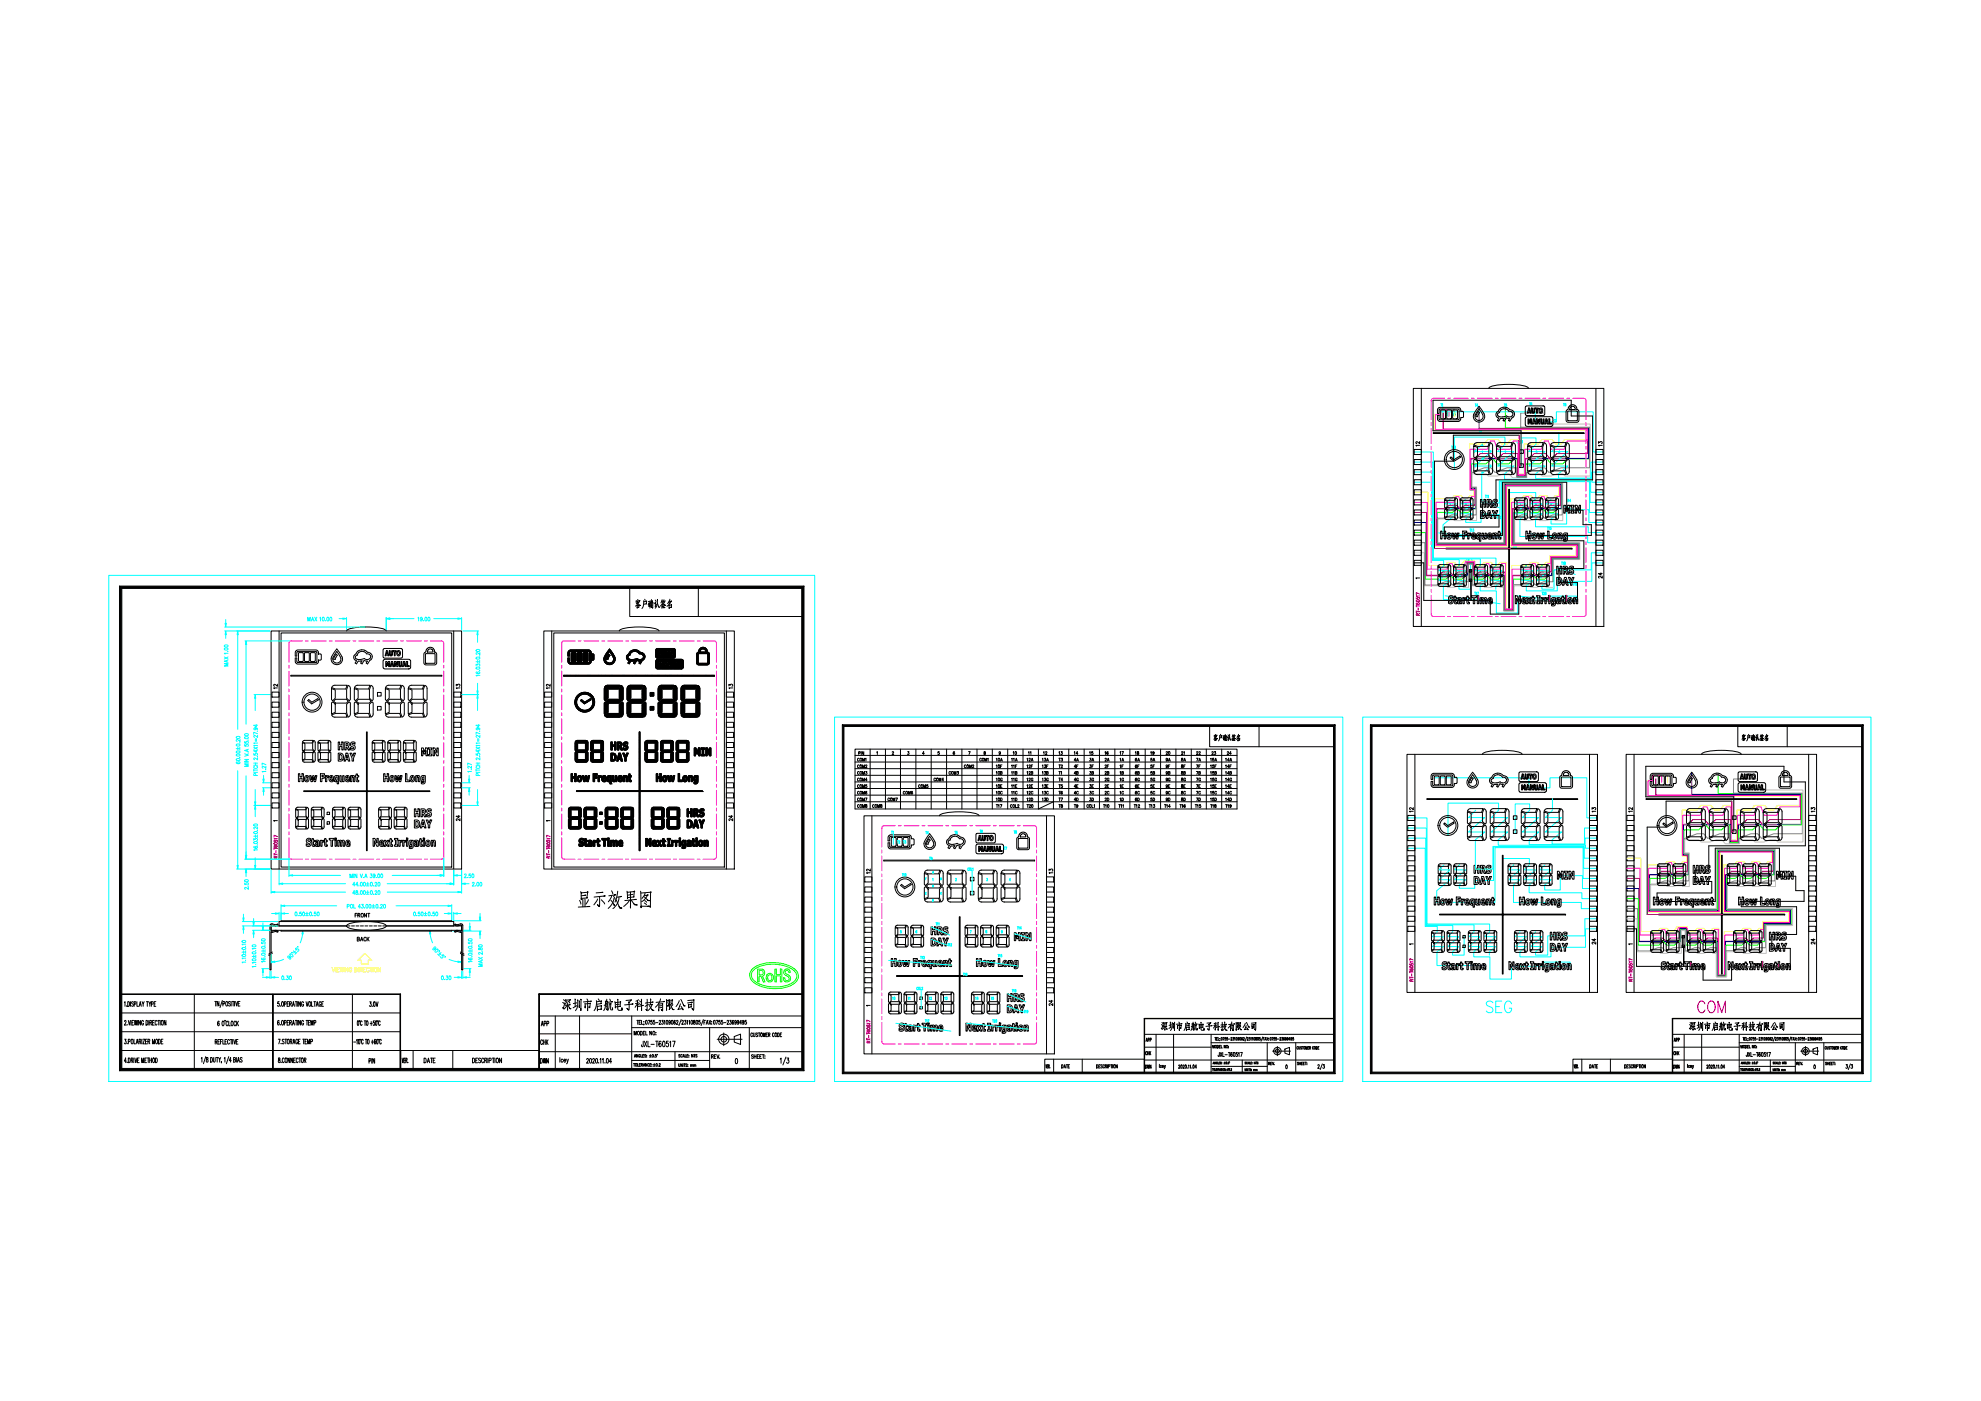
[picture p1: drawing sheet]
<svg xmlns="http://www.w3.org/2000/svg" width="594mm" height="420mm" viewBox="0 0 594 420" stroke-linecap="round" stroke-linejoin="round" font-family="sans-serif">
<g fill="none" stroke="#000" stroke-width=".3">
<path d="M423.8 116.5h57.2v71.4h-57.2zM426.2 116.5v71.4M446.5 116.5a4.7 4.7 0 0 1 3.6-1.1 17.3 17.3 0 0 1 8.2 .8l.1 .3M478.6 116.5v71.4M424.1 134.8h2.1v1.5h-2.1zM424.1 137.8h2.1v1.5h-2.1zM425.7 133.6h-1.1l.2 .2M425.7 132.4v.7l-.5-.5a.31 .31 0 0 0-.5-.1 .31 .31 0 0 0 0 .5h.2M429.8 129.8h45.2v.2h-45.2zM431.3 122.5l.5-.3h5.7l.5 .4 .1 .8 .5-.1 .3 .2v1.4l-.3 .3h-.5l-.2 .8-.5 .4h-5.7l-.6-.5v-1.3h.4v1l.3 .3h5.6l.2-.2v-2.8l-.3-.3h-5.4l-.4 .4v1h-.4zM432.1 123.1l1.4-.1-.1 2.6-1.3-.1zM433.9 123.1l1.4-.1-.1 2.6-1.3-.1z"/>
<path d="M435.1 137l1 .8 1.7-1 .2 .3-2 1.2-1.2-1zM435.7 123l1.3 .1v2.5l-1.3-.1zM442 138l.3-.3 .8 .8v2.4l-1.1 .4zM442 133.8l1.1 .4v2.4l-.8 .8-.3-.4zM442.2 133.1l.7-.4h3.7l-.4 1.2h-3.1l-1.1-.4zM443.1 137h3.3l.6 .5-.6 .6h-3.3l-.5-.6zM443.3 123.5l.4 .3-.6 1.2h-.5zM443.5 122.6l1.1 1.8a1.22 1.22 0 0 1-1.1 1.7 1.22 1.22 0 0 1-1.1-1.7zM443.5 121.9l1.6 2.2a1.7 1.7 0 0 1-1.5 2.5 1.7 1.7 0 0 1-1.6-2.4zM446.9 132.8l.5 .3 .2 .5v3.4l-.3 .4-.8-.8v-2.6zM447.3 137.7l.3 .3v3.5l-.2 .5-.4 .3-.5-1.3v-2.5zM448.8 133.8l1.1 .4v2.4l-.7 .8-.4-.4z"/>
<path d="M448.8 138l.4-.3 .7 .8v2.4l-1.1 .4zM449.1 133.1l.7-.4h3.7l-.4 1.2h-3.1l-1.1-.4zM449.4 137.5l.6-.5h3.3l.5 .5-.5 .6h-3.3zM449.6 122.7l1.1-.5 1.3 .1 1.8 1 .4 .6v.6l-1.4 1.8-.4-.2 .3-.6-.9-.2-.7 1-.4-.2 .4-.7-1.1 .1-.5 .8-.4-.2 .4-.7-.8-.5-.1-.7zM449.9 123.1l.6-.4 .9-.1 .6 .3 .5 .4 .9 .3 .3 .5-.2 .6-.5 .3h-.8a1.39 1.39 0 0 0-1.6 0h-.9l-.6-.4v-.5l.6-.4zM453.3 138.5l.8-.8 .3 .3v3.5l-.6 .8-.5-1.3zM453.8 132.8l.6 .7v3.5l-.3 .4-.8-.8v-2.6zM455.6 130.5h-19.8v7.8h-5.6v26.2M455.7 139.1h1.1v1.1h-1.1zM455.7 134.9h1.1v1.1h-1.1zM456.1 139.7v-10.5h-26.4v-9.2h41.5v4.8h6.4v19.1h-29v7.3h-4v3.4h4.9v3.5h-16.4v2.5h17.5v-16h19.2v8.4h4.9v4.4h2.5v3.2h-18.8v1.6h16.6v8.3h-7.4v4.2h5.5v5.5h-17.6v4h-8.6v-4.1h-5.7v-9.1h-.4v3.1h.3v6h-14.1v-11.3h-2.9M457.5 125.2l.4-.2h7.4l.4 .4v2l-.6 .5-7.3-.1-.4-.5z"/>
<path d="M457.5 121.9l5.5-.1 .3 .3-.1 2.2-.3 .3h-5.2l-.3-.4zM458.1 133.8l1.2 .4v2.4l-.8 .8-.4-.4zM458.2 125.6h.4l.2 .8 .2-.8h.4v1.6h-.3v-1.1l-.2 .7h-.2l-.2-.7v1.1h-.3zM458.3 133.1l.8-.4h3.7l-.4 1.2h-3.1l-1.1-.4zM458.4 122.4h.3l.4 1.5h-.2l-.1-.3-.8 .3zM458.5 137.7l.8 .8v2.4l-1.2 .4v-3.3zM458.6 122.8l.1 .5h-.3zM458.7 137.5l.6-.5h3.3l.5 .5-.5 .6h-3.3zM459.3 122.4h.3l.1 1.3 .3-.3v-1h.3v1.1l-.3 .4-.6-.2zM459.9 125.6h.4l.4 1.6h-.3l-.1-.3h-.4l-.1 .3h-.3zM460.1 126l.1 .6h-.2zM460.4 122.4h1v.3h-.3v1.2h-.3v-1.2h-.4z"/>
<path d="M460.8 125.6h.4l.4 .9v-.9h.2v1.6h-.2l-.5-1.1v1.1h-.3zM461.8 122.4l.4-.1 .4 .4v.8l-.3 .4h-.4l-.3-.4-.1-.6zM461.9 122.7l.4 .1v.7a.44 .44 0 0 1-.6-.2 .44 .44 0 0 1 .2-.6zM462.1 125.6h.3v1.2l.2 .1 .2-.3v-1h.3l-.1 1.3-.3 .3-.5-.2zM462.6 138.5l.8-.8 .4 .3v3.6l-.7 .7-.5-1.3zM463.1 132.8l.4 .3 .3 .6v3.3l-.4 .4-.8-.8v-2.6zM463.6 125.6h.3l.5 1.6h-.3l-.1-.3h-.4l-.1 .3h-.3zM463.8 126l.1 .6h-.3zM464.5 125.6h.3v1.3h.5v.3h-.8zM465 133.8l1.1 .4v2.4l-.8 .8-.3-.4zM465.2 133.1l.7-.4h3.7l-.4 1.2h-3l-1.2-.4zM465.3 137.7l.8 .8v2.4l-1.1 .4v-3.3z"/>
<path d="M465.6 137.5l.6-.5h3.2l.6 .5-.6 .6h-3.2zM469.9 132.8l.6 .3 .1 .5v3.4l-.3 .4-.8-.8v-2.6zM470.2 123.4l2.7-.1 .1 2.8-2.8 .1zM470.3 137.7l.3 .3v3.5l-.3 .5-.4 .3-.4-1.3v-2.5zM470.6 121.8l.6-.4 .9 .1 .6 .5 .2 .8 .6 .4v2.9l-.3 .5h-3l-.5-.3v-3l.6-.5zM471 122.1l.4-.2h.5l.4 .4 .1 .5h-1.7zM478.6 134.8h2.1v1.5h-2.1zM478.6 137.8h2.1v1.5h-2.1zM479.4 133v-.5l.4 .2a.34 .34 0 0 1 .5-.2 .34 .34 0 0 1 0 .6M480.5 133.6h-1.1l.2 .2M424.1 140.8h2.1v1.5h-2.1zM424.1 143.9h2.1v1.5h-2.1z"/>
<path d="M424.1 146.9h2.1v1.5h-2.1zM424.1 149.9h2.1v1.5h-2.1zM424.1 152.9h2.1v1.5h-2.1zM424.1 156h2.1v1.5h-2.1zM424.1 159h2.1v1.5h-2.1zM432 159.3h.5v.8h.6v-.8h.4v2.3h-.4v-1h-.6v1h-.5zM433.2 150l.8 .3v1.6l-.5 .5-.3-.2zM433.2 152.9l.3-.2 .5 .5v1.7l-.8 .3zM433.3 155.3l.7-.3h2.1l.3 .8h-2.6zM433.3 149.6l.5-.3h2.6l-.3 .8h-2.1l-.8-.3zM433.6 152.5l.4-.3h2.3l.3 .3-.3 .5h-2.3zM434.1 160l.2-.1a.89 .89 0 0 1 1 .9 .89 .89 0 0 1-1.1 .8l-.3-.8z"/>
<path d="M435.4 159.9h.4l.3 1.2 .2-1.2h.4l.2 1.2 .3-1.2h.4l-.4 1.7h-.4l-.3-1.2-.3 1.2h-.4zM436.3 153.2l.5-.5 .3 .2v2.4l-.5 .5-.3-.9zM436.6 149.3l.5 .5v2.4l-.2 .2-.6-.5v-1.7zM437.9 150l.8 .3v1.6l-.6 .6-.2-.3zM437.9 155.3l.8-.3h2.1l.3 .8h-2.6zM438 149.6l.4-.3h2.7l-.3 .8h-2.1l-.8-.3zM438.1 152.7l.6 .5v1.7l-.8 .3v-2.3zM438.3 152.5l.4-.3h2.2l.4 .3-.4 .5h-2.2zM438.7 159.3h1.2v.4h-.8v.5h.7v.4h-.7v1h-.4zM440.1 159.9h.4v.2l.5-.2v.5l-.5 .1v1.1h-.4zM441 153.2l.5-.5 .2 .2v2.4l-.4 .5-.3-.9zM441.3 149.3l.4 .5v2.4l-.2 .3-.5-.6v-1.7z"/>
<path d="M442 141.6l1.1-.4h3.1l.4 1.1h-3.8l-.5-.2zM443 160l.3-.2 .8 .1v2.4h-.4v-.8a.54 .54 0 0 1-.8 .1 .54 .54 0 0 1-.2-.7zM444 153.1l1 .1 .5 .6v1l-.5 .6-1 .1zM444 149.8h.4v.8h.7v-.8h.4v2.3h-.4v-1h-.7v1h-.4zM444.4 153.6a.74 .74 0 0 1 .7 .7 .74 .74 0 0 1-.7 .7zM444.4 159.9h.5l.1 1.3 .3-.1v-1.2h.4v1.7h-.4v-.1a.49 .49 0 0 1-.6 .2 .49 .49 0 0 1-.3-.6zM445.9 149.8h.7a.72 .72 0 0 1 .7 .5 .72 .72 0 0 1-.3 .8l.5 1h-.5l-.4-.8h-.3v.8h-.4zM446.3 153.1h.5l.6 2.4h-.4l-.1-.5h-.6l-.1 .5h-.5zM446.3 150.2a.35 .35 0 0 1 .6 .3 .36 .36 0 0 1-.6 .4zM446.6 153.7l.2 .9h-.4zM447.5 153.1h.5l.4 .9 .3-.9h.5l-.6 1.5v.9h-.5v-.9zM447.7 159.9h.4v.2a.48 .48 0 0 1 .6-.2 .48 .48 0 0 1 .2 .6v1.1h-.4v-1.1l-.2-.2-.2 .1v1.2h-.4z"/>
<path d="M447.8 150l.4-.3 .7 .1 .1 .6-.2-.1a.32 .32 0 0 0-.3-.2 .32 .32 0 0 0-.3 .3 .32 .32 0 0 0 .3 .3h.1a.82 .82 0 0 1 .3 1.2 .82 .82 0 0 1-1.3 .1v-.6l.4 .3a.37 .37 0 0 0 .5 .1 .37 .37 0 0 0 .1-.5 .37 .37 0 0 0-.5-.1 .77 .77 0 0 1-.3-1.2zM448.9 141.6l1.1-.4h3.1l.4 1.1h-3.8l-.5-.2zM449.3 159.3h.4v.6h.4v.4h-.4v.8l.4 .1v.5a.54 .54 0 0 1-.8-.6v-.8h-.1zM454.2 152.9l.2-.2 .5 .5v1.7l-.7 .3zM454.2 150l.7 .3v1.6l-.5 .6-.2-.3zM454.2 155.3l.8-.3h2.1l.3 .8h-2.6zM454.3 149.5l.4-.2h2.6l-.2 .8h-2.1l-.8-.3zM454.6 152.5l.4-.3h2.2l.4 .3-.4 .5h-2.2zM457.2 153.2l.6-.5 .2 .2v2.4l-.4 .5-.4-.9zM457.6 149.3l.4 .6v2.3l-.2 .3-.6-.6v-1.7zM457.6 159.3h.4v.8h.7v-.8h.4v2.3h-.4v-1h-.7v1h-.4zM458.2 141.6l1.1-.4h3.1l.4 1.1h-3.8l-.6-.3z"/>
<path d="M458.8 150l.8 .3v1.6l-.5 .6-.3-.3zM458.8 152.9l.3-.2 .5 .5v1.7l-.8 .3zM458.9 155.3l.7-.3h2.2l.2 .8h-2.6zM459 149.6l.4-.3h2.6l-.2 .8h-2.1l-.8-.3zM459.3 152.5l.4-.3h2.2l.4 .3-.4 .5h-2.3zM459.6 160l.2-.1a.89 .89 0 0 1 1 .9 .89 .89 0 0 1-1.1 .8l-.3-.7zM460.9 159.9h.5l.2 1.2 .3-1.2h.3l.3 1.2 .2-1.2h.4l-.4 1.7h-.4l-.3-1.2-.2 1.2h-.5zM461.9 153.2l.5-.5 .3 .2v2.3l-.5 .6-.3-.9zM462.2 149.3l.5 .6v2.3l-.3 .3-.5-.6v-1.7zM463.5 150l.8 .3v1.6l-.6 .6-.2-.3zM463.5 155.3l.8-.3h2.1l.3 .8h-2.6zM463.6 149.6l.5-.3h2.6l-.3 .8h-2.1l-.8-.3z"/>
<path d="M463.7 152.7l.6 .5v1.7l-.8 .3v-2.3zM463.9 152.5l.4-.3h2.3l.3 .3-.3 .5h-2.3zM464.1 159.3h.5v1.9h.7v.4h-1.2zM465 141.6l1.2-.4h3l.4 1.1h-3.7l-.6-.2zM465.7 160l.2-.1a.89 .89 0 0 1 1 .9 .89 .89 0 0 1-1.1 .8l-.3-.8zM466.6 153.2l.5-.5 .3 .2v2.4l-.5 .5-.3-.9zM466.9 149.3l.5 .5v2.4l-.3 .3-.5-.6v-1.7zM467.2 159.9h.4v.2a.49 .49 0 0 1 .6-.2 .49 .49 0 0 1 .3 .6v1.1h-.4v-1.1l-.3-.2-.2 .1v1.2h-.4zM468.9 151.5h.6l.3 1.2 .4-1.2h.5v2.4h-.4v-1.6l-.3 1.1h-.3l-.3-1.1v1.6h-.5zM469 159.9h1.1v1.6a.8 .8 0 0 1-.4 .7 .8 .8 0 0 1-.8 .1v-.5a.45 .45 0 0 0 .5 .1 .45 .45 0 0 0 .3-.4 .68 .68 0 0 1-.9-.2 .68 .68 0 0 1 0-.9zM471.1 151.5h1v.5h-.3v1.5h.3v.4h-1v-.4h.3v-1.5h-.3zM472.4 151.5h.5l.7 1.4v-1.4h.4v2.4h-.5l-.7-1.6v1.6h-.4z"/>
<path d="M478.6 140.8h2.1v1.5h-2.1zM478.6 143.9h2.1v1.5h-2.1zM478.6 146.9h2.1v1.5h-2.1zM478.6 149.9h2.1v1.5h-2.1zM478.6 152.9h2.1v1.5h-2.1zM478.6 156h2.1v1.5h-2.1zM478.6 159h2.1v1.5h-2.1zM188.8 176.1h52v8.8h-52zM189.1 176.1h51.7v9.9M191.2 179.8l.1 .2M193.3 179.7l.2 .4M195.4 179.8l-.3 1"/>
<path d="M196.5 180l.2 .4M197.1 179.8l-.1 1.9-.5 .7M198.6 179.9l-.4 .9M199.1 179.9l-.2 .7M200.9 179.7l-.7 1.3M209.4 176.1v8.8M424.1 162h2.1v1.5h-2.1zM424.1 165h2.1v1.5h-2.1zM424.1 168h2.1v1.5h-2.1zM425.7 173.3h-1.1l.2 .3M431.2 170l.8 .3v1.7l-.6 .5-.2-.2zM431.2 172.9l.2-.2 .6 .5v1.7l-.8 .3z"/>
<path d="M431.2 175.4l.8-.3h2.1l.3 .8h-2.6zM431.3 169.6l.5-.3h2.6l-.3 .8h-2.1l-.8-.3zM431.6 172.6l.4-.4h2.3l.3 .4-.3 .4h-2.3zM433.6 164.4h18.8v-17.7h.3v17.7h18.7v.2h-18.7v17.8h-.3v-17.8h-18.8zM434.3 173.2l.5-.5 .3 .2v2.4l-.5 .5-.3-.9zM434.4 160.3a.51 .51 0 0 1 .5 .4 .51 .51 0 0 1-.4 .6l-.2-.3zM434.5 178.9l.4-.3 .6 .1 .3 .1v.5l-.2-.1a.33 .33 0 0 0-.4-.3 .33 .33 0 0 0-.3 .3 .33 .33 0 0 0 .3 .4 .82 .82 0 0 1 .5 1.2 .82 .82 0 0 1-1.3 .1v-.6l.3 .2a.33 .33 0 0 0 .5 .2 .33 .33 0 0 0-.2-.6 .75 .75 0 0 1-.5-1.2zM434.6 169.4l.5 .4v2.5l-.3 .2-.5-.5v-1.8zM435.9 172.9l.2-.2 .5 .5v1.7l-.7 .3zM435.9 170l.7 .3v1.7l-.5 .5-.2-.2zM435.9 175.4l.8-.3h2.1l.3 .8h-2.6zM436.1 169.5l3-.2-.3 .8h-2.1l-.8-.3z"/>
<path d="M436.1 178.8h.4v.5h.4v.3h-.4v1h.4v.4a.53 .53 0 0 1-.6 0 .53 .53 0 0 1-.2-.5zM436.3 172.6l.4-.4h2.2l.4 .4-.4 .4h-2.2zM437.2 179.3l.4-.1a.56 .56 0 0 1 .7 .6v1.3h-.4v-.2a.58 .58 0 0 1-.9-.4 .58 .58 0 0 1 .8-.6 .32 .32 0 0 0-.2-.3 .32 .32 0 0 0-.4 .1zM438.7 179.3h.4v.2l.5-.2v.5l-.5 .1v1.2h-.4zM439 173.2l.5-.5 .2 .2v2.4l-.4 .5-.3-.9zM439.3 169.4l.4 .5v2.4l-.2 .2-.5-.5v-1.8zM439.9 178.8h.4v.5h.4v.3h-.4v1h.4v.4a.53 .53 0 0 1-.6 0 .53 .53 0 0 1-.2-.5v-.9h-.2zM440.6 170.8h.8v.7h-.8zM440.6 173.7h.8v.7h-.8zM441.3 178.7h1.5v.4h-.5v2h-.5v-2h-.5zM441.4 160.1l.1-.1a.71 .71 0 0 1 .9 0 .71 .71 0 0 1 .2 .9h-1a.5 .5 0 0 0 .4 .4 .5 .5 0 0 0 .5-.2l-.1 .5-1-.1-.2-.5zM441.7 160.3l.3-.1 .1 .3h-.5z"/>
<path d="M442.2 172.9l.3-.2 .5 .5v1.7l-.8 .3zM442.2 170l.8 .3v1.7l-.5 .5-.3-.2zM442.3 175.4l.8-.3h2.1l.3 .8h-2.6zM442.4 169.6l.4-.3h2.6l-.2 .8h-2.1l-.8-.3zM442.7 172.6l.4-.4h2.2l.4 .4-.4 .4h-2.2zM443 179.3h.4v1.8h-.4zM443 178.6h.4v.4h-.4zM443.3 160.3h.4v.9a.47 .47 0 0 1-.6-.3 .47 .47 0 0 1 .2-.6zM443.8 179.3h.4v.2a.42 .42 0 0 1 .4-.3 .42 .42 0 0 1 .4 .3 .48 .48 0 0 1 .6-.3 .48 .48 0 0 1 .3 .7v1.2h-.4l-.2-1.4-.2 .1v1.3h-.5l-.1-1.4-.3 .1v1.3h-.4zM445.3 173.2l.6-.5 .2 .2v2.4l-.4 .5-.4-.9zM445.6 169.4l.5 .5v2.4l-.2 .2-.6-.5v-1.8zM446.2 160.1l.3-.2a.71 .71 0 0 1 .8 .2 .71 .71 0 0 1 .1 .8h-1a.5 .5 0 0 0 .4 .4 .5 .5 0 0 0 .5-.2l-.1 .5-.9-.1-.3-.5z"/>
<path d="M446.4 179.4l.6-.2a.84 .84 0 0 1 .5 1.1h-.9a.5 .5 0 0 0 .4 .4 .5 .5 0 0 0 .5-.2l-.1 .5h-.9l-.3-.7zM446.5 160.3l.3-.1 .2 .3h-.6zM446.7 179.6h.3l.1 .3h-.5zM446.9 170l.8 .3v1.7l-.5 .5-.3-.2zM446.9 172.9l.3-.2 .5 .5v1.7l-.8 .3zM447 175.4l.7-.3h2.1l.3 .8h-2.6zM447.1 169.6l.4-.3h2.6l-.3 .8h-2.1l-.7-.3zM447.3 172.6l.4-.4h2.3l.3 .4-.3 .4h-2.3zM450 173.2l.5-.5 .3 .2v2.4l-.5 .5-.3-.9zM450.3 169.4l.5 .5v2.4l-.3 .2-.5-.5v-1.8zM454.4 178.7h.6l.6 1.3v-1.3h.4v2.4h-.5l-.7-1.7v1.7h-.4zM456.1 172.9l.2-.2 .5 .5v1.7l-.7 .3z"/>
<path d="M456.1 170l.7 .3v1.7l-.5 .5-.2-.2zM456.1 175.4l.8-.3h2.1l.3 .8h-2.6zM456.2 169.6l.4-.3h2.7l-.3 .8h-2.1l-.8-.3zM456.5 172.6l.4-.4h2.2l.4 .4-.4 .4h-2.2zM456.5 179.4l.3-.2a.71 .71 0 0 1 .8 .3 .71 .71 0 0 1 0 .8h-.9a.49 .49 0 0 0 .4 .4 .49 .49 0 0 0 .5-.2v.5l-.5 .1a1 1 0 0 1-.6-1.7zM456.8 179.6h.3l.1 .3h-.5zM457.8 179.3h.4l.3 .5 .3-.5h.5l-.6 .8 .6 1h-.5l-.3-.6-.3 .6h-.4l.5-1zM459.2 173.2l.5-.5 .2 .2v2.4l-.4 .5-.3-.9zM459.5 169.4l.4 .4v2.5l-.2 .2-.5-.5v-1.8zM459.5 178.8h.4v.5h.4v.3h-.4v1h.4v.4a.51 .51 0 0 1-.6 0 .51 .51 0 0 1-.2-.5v-.9h-.2zM459.9 160.3a.49 .49 0 0 1 .5 .5 .49 .49 0 0 1-.4 .5zM460.8 170l.7 .3v1.7l-.5 .5-.2-.2z"/>
<path d="M460.8 172.9l.2-.2 .5 .5v1.7l-.7 .3zM460.8 175.4l.8-.3h2.1l.3 .8h-2.6zM460.9 178.7h1v.4h-.3v1.5h.3v.5h-1v-.5h.2v-1.5h-.2zM460.9 169.5l.4-.2h2.7l-.3 .8h-2.1l-.8-.3zM461.2 172.6l.4-.4h2.2l.4 .4-.4 .4h-2.2zM462.1 179.3h.5v.2l.5-.2v.5l-.5 .1v1.2h-.5zM463.3 179.3h.4v.2l.5-.2v.5l-.5 .1v1.2h-.4zM463.8 173.2l.6-.5 .2 .2v2.4l-.4 .5-.4-.9zM464.1 169.4l.5 .5v2.4l-.2 .2-.6-.5v-1.8zM464.4 179.3h.5v1.8h-.5zM464.4 178.6h.5v.4h-.5zM465.4 179.4l1.1-.1v1.5a.77 .77 0 0 1-.4 .8 .77 .77 0 0 1-.8 .1v-.5a.45 .45 0 0 0 .5 .1 .45 .45 0 0 0 .3-.5l-.1 .1a.73 .73 0 0 1-.9-.3 .73 .73 0 0 1 .1-.9z"/>
<path d="M465.6 179.8l.5-.1v.8a.42 .42 0 0 1-.6-.2 .42 .42 0 0 1 .1-.5zM466 160.3a.51 .51 0 0 1 .5 .4 .51 .51 0 0 1-.3 .6l-.3-.3zM466.8 169.8h.5v.9h.6v-.9h.4v2.4h-.4v-1h-.6v1h-.5zM466.8 173.2h1.1l.4 .5v1.2l-.5 .6h-1zM466.9 179.3l.5-.1a.54 .54 0 0 1 .6 .6v1.3h-.4v-.2a.59 .59 0 0 1-.9-.5 .59 .59 0 0 1 .9-.5l-.2-.3-.5 .1zM467.3 173.6a.74 .74 0 0 1 .7 .7 .74 .74 0 0 1-.7 .8zM468.4 178.8h.4v.5h.4v.3h-.4l.1 1h.3v.4a.51 .51 0 0 1-.6 0 .51 .51 0 0 1-.2-.5v-.9h-.1zM468.8 169.8h.7a.72 .72 0 0 1 .7 .6 .72 .72 0 0 1-.4 .8l.6 1h-.5l-.5-.9h-.2v.9h-.4zM469.2 173.2h.5l.6 2.3h-.4l-.1-.5h-.7l-.1 .5h-.4zM469.2 170.2a.36 .36 0 0 1 .5 .4 .36 .36 0 0 1-.5 .3zM469.3 160.3h.4v.8a.44 .44 0 0 1-.6-.2 .44 .44 0 0 1 .2-.6zM469.4 173.8l.2 .8h-.4z"/>
<path d="M469.5 178.6h.4v.4h-.4zM469.5 179.3h.4v1.8h-.4zM470.3 179.5l.6-.3a.92 .92 0 0 1 .7 1.1 .92 .92 0 0 1-1.1 .7l-.3-.7zM470.3 173.2h.6l.3 .9 .4-.9h.4l-.6 1.4v.9h-.4v-.9zM470.7 170l.4-.2 .7 .1 .1 .6-.2-.2a.31 .31 0 0 0-.4-.2 .31 .31 0 0 0-.3 .3 .31 .31 0 0 0 .3 .3h.1a.82 .82 0 0 1 .4 1.3 .82 .82 0 0 1-1.3 .1v-.6l.3 .2a.36 .36 0 0 0 .5 .1 .36 .36 0 0 0 .1-.5 .36 .36 0 0 0-.5-.1 .77 .77 0 0 1-.2-1.2zM470.7 179.7a.5 .5 0 0 1 .4 .5 .5 .5 0 0 1-.4 .5zM471.9 179.3h.4v.2a.48 .48 0 0 1 .6-.2 .48 .48 0 0 1 .2 .6v1.2h-.4l-.1-1.4-.3 .1v1.3h-.4zM478.6 162h2.1v1.5h-2.1zM478.6 165h2.1v1.5h-2.1zM478.6 168h2.1v1.5h-2.1zM480.1 171.8v.7l-.7-.5h1.1M480.5 172.8v.6l-.8-.6-.3 .2 .2 .4"/>
<path d="M81.3 189.2h57.1v71.4h-57.1zM83.7 189.2v71.4M84.3 189.8h51.2v70.2h-51.2zM88.7 195.2l.6-.3 5.7 .1 .5 .5v.7l.6-.1 .2 .2v1.5l-.2 .2-.6-.1-.1 .9-.6 .4-5.7-.1-.5-.5-.1-1.3h.5v1.1l.3 .3 5.6-.1 .1-2.9-.2-.3h-5.5l-.3 .3v1h-.5zM89.5 195.8l1.4 .1-.1 2.4h-1.2zM91.3 195.8h1.4l-.1 2.5h-1.2zM93.1 195.8h1.4l-.1 2.6-1.3-.2zM100.8 197.1l.4-.6-.4-.3-.7 1.5h.5l.2-.6M102.1 197.1a1.23 1.23 0 0 1-1.3 1.7 1.23 1.23 0 0 1-.7-2l.9-1.4 1.1 1.7M102.5 196.9l-1.5-2.3-1.5 2.3M102.5 196.8a1.7 1.7 0 0 1-1.4 2.5 1.7 1.7 0 0 1-1.6-2.4M103.9 189.2a4.7 4.7 0 0 1 3.7-1.1 17.3 17.3 0 0 1 8.1 .9l.1 .2"/>
<path d="M107.2 195.4l.7-.4 1.1-.1 2.3 1.2 .3 .6v.6l-1.4 1.8-.4-.2 .4-.6-1-.3-.6 1.1-.4-.2 .4-.7-1.2 .1-.5 .8-.4-.3 .4-.6-.7-.5-.1-.8zM107.5 195.8l.6-.4h.8l1 .7 1 .3 .3 .4-.2 .6-.6 .4-.7-.1a1.21 1.21 0 0 0-1.4 .1l-1.2-.1-.5-.4v-.4l.6-.4zM115 194.7l.3-.2h5.1l.3 .4-.1 2.2-.3 .3-5.1-.1-.3-.3zM115 197.9l.4-.2h7.3l.4 .5v2l-.4 .4h-7.3l-.5-.5zM115.7 198.4h.3l.2 .8 .3-.8h.3v1.5h-.3v-1l-.1 .7h-.3l-.1-.7v1h-.3zM115.9 195.1h.3l.4 1.6h-.3l-.1-.3h-.4v.3h-.3zM116 195.5l.2 .6h-.3zM116.8 195.1h.3l.1 1.3 .3-.2v-1.1h.2v1.2l-.2 .4h-.4l-.3-.3zM117.4 198.4h.3l.4 1.5h-.3v-.3l-.8 .3zM117.6 198.8l.1 .5h-.3zM117.9 195.1h1v.3h-.4v1.3h-.3v-1.3h-.3zM118.3 198.4h.3l.4 .9v-.9h.3v1.5h-.3l-.5-1v1h-.2z"/>
<path d="M119.1 195.3l.5-.2 .4 .3 .1 .9-.4 .4-.4-.1-.3-.3zM119.3 195.5l.3-.1 .2 .3-.2 .7-.3-.3zM119.5 198.4h.3l.2 1.3 .2-.2v-1.1h.3v1.1l-.2 .4h-.5l-.2-.2zM121.1 198.4h.3l.4 1.5h-.3l-.1-.3-.7 .3zM121.2 198.8l.2 .5h-.3zM122 198.4h.2v1.2h.5v.3h-.7zM127.6 196.1l2.8-.1 .1 2.8-2.8 .1zM128.1 194.5l.7-.4 .8 .1 .6 .6 .1 .8 .6 .3 .1 2.9-.3 .5-3 .1-.5-.4-.1-3 .6-.4zM128.4 194.9l.5-.3 .5 .1 .4 .3 .1 .6h-1.7zM136.1 189.2v71.4M163.1 189.2h57.1v71.4h-57.1zM165.5 189.2v71.4"/>
<path d="M166.1 189.8h51.1v70.2h-51.1zM170.3 196.7h.5v-1l.2-.3h5.6l.2 .3v2.7l-.3 .3h-5.4l-.3-.3v-1.1M170.3 196.7l.1-1.2 .6-.6h5.7l.5 .4 .1 .9 .6-.1 .2 .2v1.5l-.8 .1-.1 .8-.6 .5h-5.6l-.6-.6-.1-1.3M170.3 197.3h.5M170.3 197.3v.1M170.4 197.3l-.1 .2M170.5 197.3l-.2 .3M170.6 197.3l-.3 .4M170.8 195l-.4 .4M170.8 197.3l-.5 .5M170.8 195.7l-.5 .5M170.8 195.8l-.5 .5"/>
<path d="M170.8 195.9l-.5 .5M170.8 196l-.5 .5M170.8 196.2l-.5 .4M170.8 196.3l-.5 .4M170.8 196.4l-.4 .3M170.8 196.5l-.3 .2M170.8 196.6l-.2 .1M170.8 196.7h-.1M170.8 197.4l-.5 .5M170.8 197.5l-.5 .5M170.8 197.6l-.5 .5M170.8 197.7l-.5 .5"/>
<path d="M170.8 197.9l-.5 .5M170.8 197.8l-.5 .5M170.8 198l-.5 .5M170.8 198.1l-.5 .5M170.8 198.2l-.4 .4M170.8 198.4l-.4 .3M170.8 198.4l-.3 .4 .4-.3M170.9 195l-.6 .5M171 198.6l-.4 .3M171.1 194.9l-.8 .8M171.1 198.7l-.4 .4M171.2 194.9l-.9 .9"/>
<path d="M171.2 198.7l-.4 .4M171.3 194.9l-1 1M171.3 198.7l-.4 .4M171.3 195.8l1.4 .1-.1 2.4-1.3-.1zM171.4 194.9l-1.1 1.1M171.4 198.7l-.4 .4M171.5 194.9l-1.2 1.2M171.5 198.7l-.5 .5M171.5 195.7l-.2 .3M171.6 194.9l-.5 .5M171.6 198.7l-.4 .5M171.6 195.7l-.3 .4"/>
<path d="M171.7 194.9l-.5 .5M171.7 198.7l-.5 .5M171.7 195.7l-.4 .5M171.8 194.9l-.5 .5M171.8 198.7l-.5 .5M171.9 195.7l-.6 .6M171.9 194.9l-.5 .5M171.9 198.7l-.5 .5M172 195.7l-.7 .7M172 194.9l-.5 .5M172 198.7l-.4 .5M172.1 195.7l-.8 .8"/>
<path d="M172.1 194.9l-.5 .5M172.1 198.7l-.4 .5M172.2 195.7l-.9 .9M172.2 194.9l-.5 .5M172.3 198.7l-.5 .5M172.3 195.7l-1 1M172.3 194.9l-.4 .5M172.4 198.7l-.5 .5M172.4 195.7l-1.1 1.1M172.4 194.9l-.4 .5M172.5 195.7l-1.2 1.2M172.6 194.9l-.5 .5"/>
<path d="M172.6 195.7l-1.3 1.3M172.6 198.7l-.6 .5M172.6 195.8l-1.3 1.3M172.7 194.9l-.5 .5M172.7 198.7l-.5 .5M172.7 195.8l-1.4 1.4M172.7 195.9l-1.4 1.4M172.7 198.2l-.1 .2M172.7 196l-1.4 1.4M172.7 196.1l-1.4 1.4M172.7 196.2l-1.4 1.5M172.7 196.3l-1.4 1.5"/>
<path d="M172.7 196.4l-1.4 1.5M172.7 196.5l-1.4 1.5M172.7 196.6l-1.4 1.5M172.7 196.7l-1.4 1.5M172.7 196.8l-1.4 1.4M172.7 196.9l-1.3 1.4M172.7 197l-1.3 1.4M172.7 197.1l-1.2 1.3M172.7 197.3l-1.1 1.1M172.7 197.4l-1 1M172.7 197.5l-.9 .9M172.7 197.6l-.8 .8"/>
<path d="M172.7 197.7l-.7 .7M172.7 197.8l-.6 .6M172.7 197.9l-.4 .5M172.7 198l-.3 .4M172.7 198.1l-.2 .3M172.8 194.9l-.5 .5M172.8 198.7l-.5 .5M172.9 194.9l-.5 .5M172.9 198.7l-.5 .5M173 194.9l-.5 .5M173 198.7l-.5 .5M173.1 194.9l-.5 .5"/>
<path d="M173.1 198.7l-.5 .5M173.1 195.8l1.4 .1-.1 2.4-1.3-.1zM173.2 194.9l-.5 .5M173.2 198.7l-.5 .5M173.3 194.9l-.5 .5M173.3 198.7l-.5 .5M173.3 195.7l-.2 .3M173.4 194.9l-.5 .5M173.4 198.7l-.5 .5M173.4 195.7l-.3 .4M173.5 194.9l-.5 .5M173.5 198.7l-.5 .5"/>
<path d="M173.5 195.7l-.4 .5M173.6 194.9l-.5 .5M173.6 198.7l-.5 .5M173.6 195.7l-.5 .6M173.7 194.9l-.5 .5M173.7 198.7l-.5 .5M173.7 195.7l-.6 .7M173.8 194.9l-.5 .5M173.8 198.7l-.4 .5M173.8 195.7l-.7 .8M173.9 194.9l-.5 .5M173.9 198.7l-.4 .5"/>
<path d="M173.9 195.7l-.8 .9M174 194.9l-.5 .5M174 198.7l-.4 .5M174.1 195.7l-1 1M174.1 194.9l-.4 .5M174.1 198.7l-.4 .5M174.2 195.7l-1.1 1.1M174.2 194.9l-.4 .5M174.2 198.7l-.4 .5M174.3 195.7l-1.2 1.2M174.3 194.9l-.4 .5M174.3 198.7l-.4 .5"/>
<path d="M174.4 195.7l-1.3 1.3M174.4 194.9l-.4 .5M174.4 195.8l-1.3 1.3M174.5 198.7l-.5 .5M174.5 195.8l-1.4 1.4M174.5 195.9l-1.4 1.4M174.5 194.9l-.4 .5M174.5 196l-1.4 1.4M174.5 196.1l-1.4 1.4M174.5 196.2l-1.4 1.4M174.5 196.3l-1.4 1.4M174.5 196.4l-1.4 1.4"/>
<path d="M174.5 196.5l-1.4 1.5M174.5 196.6l-1.4 1.5M174.5 196.7l-1.4 1.5M174.5 196.8l-1.4 1.4M174.5 196.9l-1.3 1.4M174.5 197l-1.3 1.4M174.5 197.1l-1.2 1.3M174.5 197.2l-1.1 1.2M174.5 197.3l-1 1.1M174.5 197.4l-.9 1M174.5 197.7l-.7 .7M174.5 197.8l-.6 .6"/>
<path d="M174.5 197.9l-.4 .5M174.5 198l-.3 .4M174.5 198.1l-.3 .3M174.5 198.2l-.1 .2M174.6 198.7l-.5 .5M174.6 194.9l-.4 .5M174.7 198.7l-.5 .5M174.8 194.9l-.5 .5M174.8 198.7l-.5 .5M174.9 194.9l-.5 .5M174.9 198.7l-.5 .5M174.9 195.8h1.4l-.1 2.6-1.3-.2z"/>
<path d="M175 194.9l-.5 .5M175 198.7l-.5 .5M175.1 194.9l-.5 .5M175.1 198.7l-.5 .5M175.1 195.7l-.2 .3M175.2 194.9l-.5 .5M175.2 198.7l-.5 .5M175.2 195.7l-.3 .4M175.3 194.9l-.5 .5M175.3 198.7l-.5 .5M175.3 195.7l-.4 .5M175.4 194.9l-.5 .5"/>
<path d="M175.4 198.7l-.5 .5M175.4 195.7l-.5 .6M175.5 194.9l-.5 .5M175.5 198.7l-.5 .5M175.5 195.7l-.6 .7M175.6 194.9l-.5 .5M175.6 198.7l-.5 .5M175.6 195.7l-.7 .8M175.7 194.9l-.5 .5M175.7 195.7l-.8 .9M175.8 194.9l-.5 .5M175.8 198.7l-.6 .5"/>
<path d="M175.9 195.7l-1 1M175.9 194.9l-.5 .5M175.9 198.7l-.4 .5M176 195.7l-1.1 1.1M176 194.9l-.5 .5M176 198.7l-.4 .5M176.1 195.7l-1.2 1.2M176.1 194.9l-.5 .5M176.1 195.7l-1.2 1.3M176.1 198.7l-.4 .5M176.2 194.9l-.5 .5M176.2 195.8l-1.3 1.3"/>
<path d="M176.3 198.7l-.5 .5M176.3 195.8l-1.4 1.4M176.3 195.9l-1.4 1.4M176.3 198.2l-.1 .2M176.3 194.9l-.4 .5M176.3 196l-1.4 1.4M176.3 196.1l-1.4 1.4M176.3 196.2l-1.4 1.4M176.3 196.3l-1.4 1.4M176.3 196.4l-1.4 1.4M176.3 196.5l-1.4 1.5M176.3 196.6l-1.4 1.5"/>
<path d="M176.3 196.7l-1.4 1.5M176.3 196.8l-1.4 1.4M176.3 196.9l-1.3 1.4M176.3 197l-1.3 1.4M176.3 197.1l-1.2 1.3M176.3 197.2l-1.1 1.2M176.3 197.3l-1 1.1M176.3 197.4l-.9 1M176.3 197.5l-.8 .9M176.3 197.7l-.7 .7M176.3 197.8l-.6 .6M176.3 197.9l-.5 .5"/>
<path d="M176.3 198l-.4 .4M176.3 198.1l-.3 .3M176.4 198.7l-.5 .5M176.4 194.9l-.4 .5M176.5 198.7l-.5 .5M176.5 194.9l-.4 .5M176.6 198.7l-.5 .5M176.6 194.9l-.4 .5M176.7 195l-.4 .4M176.8 195l-.4 .4M176.8 197.6l1.3-1.3-1.3 1.4M176.8 195l-.3 .4"/>
<path d="M176.9 195.1l-.3 .3M177 195.2l-.3 .3M177.1 195.2l-.3 .4M177.1 195.3l-.3 .3M177.2 195.3l-.4 .5M177.2 198.6l-.4 .5M177.2 195.5l-.4 .4M177.3 195.6l-.5 .4M177.3 195.6l-.5 .5M177.3 195.7l-.5 .5M177.3 195.9l-.5 .4M177.3 196l-.5 .4"/>
<path d="M177.3 196.1l-.5 .4M177.3 198.1l-1.1 1.1M177.3 198.2l-1 1M177.3 198.3l-.9 .9M177.3 198.4l-.8 .8M177.3 198.5l-.7 .6M177.3 196.2l-.5 .4M177.5 196.1l-.7 .6M177.6 196.1l-.8 .8M177.7 196.1l-.9 .9M177.8 196.1l-1 1M177.9 196.1l-1.1 1.1"/>
<path d="M177.9 196.2l-1.1 1.1M178 196.2l-1.2 1.2M178.1 196.2l-1.3 1.3M178.1 197.8l-.2 .2M178.1 196.5l-1.3 1.3M178.1 196.6l-1.3 1.3M178.1 196.7l-1.3 1.3M178.1 196.8l-1.3 1.3M178.1 196.9l-1.3 1.3M178.1 197l-1.3 1.3M178.1 197.1l-1.3 1.4M178.1 197.2l-.7 .8"/>
<path d="M178.1 197.3l-.6 .7M178.1 197.4l-.5 .6M178.1 197.5l-.4 .5M178.1 197.7l-.3 .3M181.1 197.6l.2 .9M181.3 196.9l-.2 .7M181.3 198.5l.6 .6M181.4 198.6l.3-.3-.3 .4M181.6 197.5l-.5 .4M181.6 197.6l-.5 .4M181.6 197.7l-.5 .4M181.6 197.8l-.4 .4"/>
<path d="M181.6 197.6l.2 .7M181.6 197.9l-.4 .4 .4-.3M181.6 197.3l-.5 .5M181.6 198.1l-.3 .3 .4-.3M181.7 197.2l-.6 .5M181.7 198.2l-.4 .3M181.8 197l-.7 .6M181.8 198.3l.6 .5M181.8 199l.4-.3-.3 .4M181.8 198.4l-.3 .3 .4-.3M181.9 199.1l.7 .2M181.9 196.7l-.8 .8"/>
<path d="M181.9 198.5l-.3 .3M182 198.5l-.4 .4 .4-.3M182.1 196.5l-1 .9M182.1 198.6l-.4 .4M182.2 196.2l-1.1 1.1M182.3 198.8l-.4 .3 .5-.3M182.4 197.6l-.2 .1M182.4 197.5l-.3 .2M182.4 195.9l-1.2 1.2M182.4 197.3l-.4 .4M182.4 198.8l-.3 .4 .4-.4M182.6 196.2l-.7 1.3v.2h.4l.2-.6-.6 .6"/>
<path d="M182.6 196.2l.3 .3M182.6 196.2l-.1 .1M182.6 198.8l-.4 .4M182.7 196.3l-.5 .4M182.7 196.9l-.8 .8M182.7 195.5l-1.5 1.5M182.7 198.8l-.4 .5M182.7 196.3l-.6 .7M182.8 194.6l1.5 2.3-.4 .3M182.8 194.6l-1.5 2.3M182.8 195.4l1.1 1.7 .3-.4M182.8 195.4l-1.2 2.2"/>
<path d="M182.8 196.4l-.8 .7M182.8 195.4l.3-.3-.3 .4M182.8 194.6l-.2 .3M182.8 198.9l-.4 .4M182.8 196.4l-.9 .9M182.9 194.7l-.7 .7M182.9 196.5l-1 1M182.9 194.8l-.9 .9M182.9 198.8l-.4 .5M182.9 196.5l-.4 .6M182.9 194.8l-1.1 1.2M182.9 196.5l-1 1.1"/>
<path d="M183 194.9l-1.4 1.4M183 194.9l-1.5 1.6M183 198.8l-.4 .5M183.1 195l-1.7 1.7M183.1 195.8l.4-.3-.3 .4M183.2 198.8l-.6 .5M183.2 195.2l-.3 .3M183.2 198.8h-.8M183.3 195.2l-.4 .4M183.3 195.3l-.3 .3 .4-.2M183.3 196.2l.4-.4-.3 .4M183.4 198.7l-.6 .6"/>
<path d="M183.4 199.2l-.8 .1M183.4 195.4l-.3 .4M183.5 195.6l-.3 .4M183.6 195.7l-.4 .3M183.6 195.7l-.3 .4M183.7 195.9l-.3 .4M183.8 196l-.4 .3M183.8 196l-.3 .4M183.9 198.3l-.7 .5M183.9 197.1l.1 .4M183.9 196.1l-.4 .4 .4-.3M183.9 197.1l.4-.3 .2 .5"/>
<path d="M183.9 196.3l-.3 .3M184 196.3l-.4 .4M184 197.5l-.1 .8M184 196.4l-.3 .3M184 198.8v.1M184.1 196.4l-.4 .4M184.1 196.5l-.4 .4M184.1 196.6l-.3 .3M184.2 196.7l-.3 .4M184.3 198.4l-.7 .7M184.3 196.9l-.3 .4M184.4 197l-.4 .4"/>
<path d="M184.4 197.1l-.4 .4M184.4 198.2l-1 1M184.4 197.1l-.4 .5M184.4 197.2l-.4 .5M184.4 198.1l-1.2 1.2M184.4 198.1l-.3 .7-.7 .4M184.4 197.3l-.4 .5M184.5 197.3l-.1 .8M184.5 197.4l-.5 .5M184.5 197.8l-1.5 1.5M184.5 198l-1.4 1.3M184.5 197.5l-.6 .6"/>
<path d="M184.5 197.7l-1.6 1.6M184.5 197.6l-.6 .6M185.7 189.2a4.7 4.7 0 0 1 3.6-1.1 17.3 17.3 0 0 1 8.2 .9l.1 .2M188.3 197.1l-.4 .4M188.3 197l-.4 .4M188.3 197.2l-.3 .4M188.4 197.3l-.4 .4M188.4 196.9l-.5 .5M188.4 197.4l-.4 .3M188.4 197.4l-.3 .4M188.5 196.2l-.5 .5M188.5 198l.3-.3-.3 .4"/>
<path d="M188.5 197.5l-.3 .3 .4-.3M188.6 197.6l-.3 .3M188.7 197.6l-.4 .4M188.7 198.2l-.4 .6M188.7 199.1h.1M188.7 197.7l-.3 .3M188.9 198.8l-.3 .2M189 196.4l-.2 .1M189 197.7l-.4 .4M189 196.3l-.4 .3M189 198.5l-.4 .5M189.1 196.1l-1.2 1.2"/>
<path d="M189.1 197.8l-.4 .3M189.1 195.3l-1.2 1.6 .1 .8 .7 .5M189.1 195.3l-.3 .3M189.1 197.8l-.5 .5M189.3 197.8l-.9 .8M189.3 197.8l-1 1M189.4 195.1l-.8 .8M189.4 197.8l-1 1.1M189.5 197.8l-1.1 1.1M189.6 195l-1 1M189.7 197.8l-1.2 1.2M189.8 195l-1.9 1.8"/>
<path d="M189.8 197.8l-.5 .5M189.9 197.8l-.5 .5M189.9 194.9l-2 2.1M189.9 198.2l-.7 .1-.5 .8-.4-.3M189.9 198.2h.5l-.5 .7M189.9 198.9l.5 .2M190 198.9l1.2-1.3-1.2 1.3M190 194.9l-2.1 2.2M190 197.8l-.5 .5M190.1 194.9l-2.2 2.3M190.1 197.7l-.5 .6M190.3 194.9l-.7 .6"/>
<path d="M190.3 197.7l-.6 .6M190.4 194.9l-.6 .6M190.4 199.1h.1M190.4 197.7l-.6 .6M190.5 194.9l-.6 .5M190.5 198.8l-.2 .3M190.5 197.6l-.6 .6M190.6 194.9l-.5 .5M190.7 198.6l-.5 .4M190.7 197.6l-.6 .6M190.8 194.9l-.6 .5M190.8 180.1l-.1 .5"/>
<path d="M190.8 180.3l1.1-.2-.1 .3M190.8 194.9l-.4 .5M190.9 197.5l-.7 .7M190.9 194.9l-.4 .5M190.9 195.5l-.7-.2-.8 .4-.4 .8-.7 .4 .2 .6M190.9 195.5l.8 .6M191 195l-.4 .4M191 197.5l-.7 .7M191 181.6l.1 .8v-.2l.5-.1 .1-.6-.6 .2M191 197.5l-1.2 .3-1.3-.3M191 197.5l.7 .3 1-.3M191.1 180.7l.6-.2-1.1 1.3"/>
<path d="M191.1 180.9l1 .6h-.3M191.1 195l-.4 .4M191.1 197.5l-.9 .9M191.1 195l.9 .6M191.1 195l-1-.1-1 .4M191.2 195l-.4 .4M191.2 197.6l-1.1 1M191.2 180.3l-.4 .7M191.2 195.6l.3-.4-.3 .4M191.2 195.1l-.3 .3M191.3 195.1l-.4 .4M191.3 197.7l-1.2 1.2 .7-.6"/>
<path d="M191.4 195.1l-.4 .4M191.4 197.7l-.3 .4 .4-.4M191.5 195.2l-.4 .3M191.6 197.8l-.4 .3M191.6 195.3l-.3 .4M191.7 197.8l-.4 .4M191.7 196.1l.9 .2M191.7 195.4l-.3 .3M191.8 197.8l-.4 .4M191.8 195.5l-.3 .3M191.9 195.5l-.4 .3M191.9 197.8l-.4 .4"/>
<path d="M191.9 195.6l-.3 .3M192 195.6l.9 .3M192 198.3l-1-.3-.6 1.1M192 198.3l-.4 .6M192 195.6l-.4 .4M192 197.8l-.5 .4M192.1 197.8l-.5 .4M192.1 195.6l-.4 .5M192.2 195.6l-.4 .5M192.2 197.8l-.5 .5M192.3 195.7l-.4 .4M192.3 198.6l-.4 .4 .3-.1"/>
<path d="M192.4 195.7l-.4 .4M192.4 197.7l-.6 .6M192.5 195.7l-.4 .4M192.5 198.3l-.7 .7M192.6 195.7l-.4 .4M192.6 196.3l.4 .5-.3 .7M192.6 195.8l-.3 .4M192.7 195.8l-.4 .4 .5-.3M192.7 197.5l-.8 .8M192.8 195.9l-.3 .3M192.9 195.9l.5 .9M192.9 195.9l-.3 .4"/>
<path d="M192.9 196.7l.4-.4-.4 .4M193 196l-.4 .3M193 180.2v1.3l-.5 1M193 196l-.3 .4M193.1 180.5l.9-.2-.1 .8-.9 .1M193.1 196.1l-.4 .3M193.1 196.1l-.3 .4M193.2 196.2l-.4 .3M193.2 196.3l-.4 .3M193.2 197.6l-.4 .4M193.3 196.4l-.4 .4M193.3 197.4l-1.5 1.5"/>
<path d="M193.4 196.5l-.4 .4M193.4 196.6l-.5 .4M193.4 197.2l-1.7 1.7M193.4 196.7l-.5 .5M193.4 196.8l-.1 .8-.7 .5-.6 1-.4-.2M193.4 196.8l-.7 .7M193.4 196.9l-1.5 1.5M193.4 197l-1.7 1.7M193.4 197.1l-1.8 1.8M194.6 181v.9v-.2l.3-.1v-.6l-.3 .1M194.8 180.4l-.4 1M195.1 180.3l-.7 .1"/>
<path d="M195.1 180.7l-.2 1.7M195.2 180.8l.6-.1-.1 1.7-.1-.3 .1 .2M195.3 180.3l.4-.1-.2 .5M195.5 180.8l-.1 1.4v-.3M195.6 181.1l-.3 .1M195.6 181.5l-.4 .1M196.1 180.9l.5-.1-.1 1.1M196.8 194.6l.3-.1h5.2l.2 .4v2.2l-.4 .3-5.2-.1-.2-.3zM196.8 197.9l.4-.2h7.3l.4 .5v2l-.5 .4h-7.3l-.4-.4zM196.8 181.3l-.3 .7M196.9 194.5l-.2 .2M197.1 194.5l-.4 .4"/>
<path d="M197.1 197.8l-.4 .3M197.1 180.8l.4 1.3h.3l-.3-.2M197.2 194.5l-.5 .5M197.2 197.7l-.5 .6M197.3 194.5l-.6 .6M197.3 196.6l-.6 .5M197.3 196.7l-.5 .5M197.3 197.7l-.6 .7M197.3 196.4l-.6 .7M197.4 196.3l-.7 .7M197.4 194.5l-.7 .7M197.4 196.2l-.7 .7"/>
<path d="M197.4 196.7l-.6 .6M197.4 197.7l-.7 .8M197.4 196l-.7 .8M197.5 198.4h.3l.2 .8 .3-.8h.3v1.5h-.3v-1l-.2 .7h-.2l-.2-.7v1h-.2zM197.5 195.9l-.8 .8M197.5 198.5l-.8 .8M197.5 198.6l-.8 .8M197.5 198.7l-.8 .8M197.5 198.8l-.8 .8M197.5 198.9l-.8 .8M197.5 199l-.8 .8M197.5 199.1l-.8 .8"/>
<path d="M197.5 199.2l-.8 .8M197.5 199.3l-.8 .9M197.5 199.5l-.8 .7M197.5 199.6l-.8 .7M197.5 199.7l-.7 .7 .7-.6M197.5 199.9l-.6 .6M197.5 194.5l-.8 .8M197.5 195.7l-.8 .9M197.5 197.7l-.8 .9M197.5 195.6l-.8 .9M197.6 195.5l-.9 .9M197.6 194.5l-.9 .9"/>
<path d="M197.6 195.3l-.9 1M197.6 197.7l-.9 1M197.6 199.9l-.6 .7M197.7 195.2l-1 1M197.7 195.1h.3l.4 1.6h-.3l-.1-.3h-.4l-.1 .3h-.2zM197.7 194.5l-1 1M197.7 196.4l-.1 .1M197.7 197.7l-1 1.1M197.8 199h-.1M197.8 199.1l-.1 .1M197.8 195.5l.2 .6h-.3zM197.8 194.5l-1.1 1.1"/>
<path d="M197.8 196.4l-.9 .9M197.8 197.7l-1.1 1.2M197.8 199.2l-.1 .1M197.8 195.6v.1M197.8 199.3l-.1 .1M197.9 195.7l-.1 .1M197.9 199.4l-.2 .1M197.9 195.8l-.2 .1M197.9 194.5l-1.2 1.2M197.9 195.9l-.2 .2M197.9 199.5l-.2 .1M197.9 195.9l-.1 .2"/>
<path d="M197.9 196.4l-.9 .9M197.9 197.7l-1.2 1.3M197.9 199.5l-.2 .2M198 196l-.1 .1M198 199.6l-.3 .2M198 194.5l-1.3 1.3M198 196.4l-1 1M198 197.7l-1.3 1.4M198.1 196.4l-1 1M198.1 196.5l-.9 .9M198.1 197.4l.7-.7-.6 .7M198.1 199.1h-.1"/>
<path d="M198.1 196.6l-.8 .8M198.1 194.5l-1.4 1.4M198.1 198.9l-.1 .1M198.1 196.7l-.7 .7M198.1 197.7l-1.4 1.5M198.2 198.8l-.2 .1M198.2 194.5l-1.5 1.5M198.2 196.7l-.7 .7M198.2 197.7l-.6 .7M198.3 198.4l-.4 .4 .3-.2M198.3 198.9h.1M198.3 194.5l-.6 .6"/>
<path d="M198.3 199v.1M198.3 199.1l-.1 .1M198.3 199.2l-.1 .2M198.3 199.3l-1.2 1.3M198.3 199.4l-1.2 1.2M198.3 199.5l-1 1.1M198.3 199.6l-.9 1M198.3 199.7l-.8 .9M198.3 199.9l-.7 .7M198.4 197.7l-.7 .7M198.4 199.9l-.7 .7M198.4 194.5l-.6 .6"/>
<path d="M198.5 197.7l-.7 .7M198.5 199.9l-.7 .7M198.5 181.7l.1 .4v-.2M198.5 195.1h.3l.2 1.3 .2-.1v-1.2h.3v1.3l-.3 .3-.6-.3zM198.5 180.3l.1 .3M198.5 194.5l-.6 .6M198.5 195.2l-.4 .4M198.5 195.3l-.4 .4M198.5 195.4l-.3 .4M198.5 195.5l-.3 .4M198.5 195.6l-.3 .4M198.5 195.7l-.3 .4"/>
<path d="M198.5 195.9l-.2 .2M198.5 196l-.2 .2M198.5 196.1l-.2 .2M198.5 196.2l-.2 .2M198.5 196.3l-.1 .2M198.6 196.4l-.2 .2M198.6 197.7l-.8 .8M198.6 199.9l-.7 .7M198.6 196.4l-.9 1M198.6 196.5l-.8 .9M198.6 194.5l-.6 .6M198.7 196.6l-.8 .8"/>
<path d="M198.7 197.7l-.9 .8M198.7 196.6l-.7 .8M198.8 194.5l-.8 .7M198.8 181.5v.5v-.3M198.8 197.7l-.9 .9M198.8 199.9l-.7 .7M198.8 199.8l-.8 .8M198.8 180.7l.6 .8h.2l-.3-.1M198.8 180.6l-.7 1.2M198.8 199.7l-.2 .2M198.9 194.5l-.9 .8M198.9 180.2l-.5 .1"/>
<path d="M198.9 197.7l-1 1M198.9 199.5l-.3 .3M198.9 199.9l-.7 .7M198.9 199.4l-.3 .3M198.9 199.2l-.3 .4M199 194.5l-.9 .9M199 196.7l-.7 .7M199 197.7l-.7 .7M199 199.1l-.4 .4M199 199.9l-.7 .7M199 181.3h-.4M199 198.9l-.4 .5"/>
<path d="M199.1 196.7l-.7 .7M199.1 194.5l-1 1M199.1 198.8l-.5 .5M199.1 197.7l-.7 .7M199.1 198.6l-.5 .6M199.1 198.5l-.5 .6M199.2 181.5l-.2 .7M199.2 198.4h.3l.4 1.5h-.3l-.1-.3-.7 .3zM199.2 180.4l.1 .3M199.2 194.5l-1.1 1.1M199.2 196.7l-.7 .7M199.2 182.2h.2l-1.1 .1"/>
<path d="M199.2 197.7l-.7 .7M199.2 199.6l-.1 .1M199.2 196.2l-.2 .2M199.2 195.3l-.4 .4M199.2 195.4l-.4 .4M199.2 195.5l-.4 .4M199.2 195.6l-.4 .4M199.2 195.7l-.4 .4M199.2 195.8l-.4 .4M199.2 195.9l-.3 .4M199.2 196l-.3 .3M199.2 196.1l-.3 .3"/>
<path d="M199.3 194.5l-.7 .6M199.3 197.7l-.7 .7M199.3 199.6l-.2 .2M199.3 198.8l.2 .5h-.3zM199.3 198.8v.1M199.4 198.9l-.1 .1M199.4 194.5l-.7 .6M199.4 199l-.2 .2M199.4 197.7l-.8 .8M199.4 199.1l-.2 .2M199.4 199.6l-1 1M199.4 199.2l-.1 .1"/>
<path d="M199.5 199.3h-.1M199.5 194.5l-.7 .7M199.5 197.7l-.9 .9M199.5 199.6l-1 1M199.6 180.2l-.6 .1M199.6 199.7l-1 .9M199.6 199.8l-.9 .8M199.6 194.5l-.8 .8M199.6 199.9l-.8 .7M199.6 197.7l-1 1M199.7 195.1h.9v.3h-.3v1.3h-.3v-1.3h-.3zM199.7 195.2l-.2 .2"/>
<path d="M199.7 195.3l-.2 .2M199.7 194.5l-.9 .9M199.7 195.4l-.2 .2M199.7 197.7l-1.1 1.1M199.7 199.9l-.7 .7M199.8 194.5l-1 1M199.8 195.4l-.3 .3M199.8 197.7l-1.2 1.2M199.8 199.9l-.7 .7M199.9 194.5l-1.1 1.1M199.9 195.4l-.4 .4M199.9 197.7l-.6 .7"/>
<path d="M200 194.5l-.6 .6M200 195.4l-.5 .5M200 195.5l-.5 .5M200 195.6l-.5 .6M200 195.7l-.5 .6M200 195.9l-.5 .5M200 196l-1.4 1.4M200 196.1l-1.3 1.3M200 196.2l-1.2 1.2M200 196.3l-1.1 1.1M200 196.4l-1 1M200 196.5l-.9 .9"/>
<path d="M200 196.6l-.8 .8M200 196.7l-.7 .7M200 197.7l-.6 .7M200.1 198.4h.3l.4 .9v-.9h.3v1.5h-.3l-.5-1v1h-.2zM200.1 198.4l-.5 .5M200.1 198.5l-.5 .4M200.1 198.6l-.4 .4M200.1 198.8l-.4 .3M200.1 198.9l-.4 .3M200.1 199l-.4 .3M200.1 199.1l-.3 .3M200.1 199.2l-.3 .3"/>
<path d="M200.1 199.3l-.3 .2M200.1 199.4l-.3 .2M200.1 199.5l-.2 .2M200.1 199.6l-.2 .2M200.1 199.7l-.2 .2M200.1 199.8l-.9 .8M200.1 199.9l-.8 .7M200.1 194.5l-.6 .6M200.2 196.7l-.7 .7M200.2 197.7l-.7 .7M200.2 199.9l-.7 .7M200.2 194.5l-.7 .7"/>
<path d="M200.2 196.7l-.6 .7M200.3 197.7l-.8 .8M200.3 199.9l-.7 .7M200.3 197.4l.7-.8-.6 .8M200.3 198.9h.1M200.3 194.5l-.8 .8M200.3 195.4v.1M200.4 197.7l-.9 .8M200.4 199h-.1M200.4 199.1h-.1M200.4 199.1l-.1 .1M200.4 194.5l-.6 .6"/>
<path d="M200.4 195.4l-.1 .2M200.4 197.7l-.8 .9M200.5 199.2l-.2 .1M200.5 199.3l-.2 .1M200.5 180.6l.2 .4v-.2M200.5 199.3l-.2 .2M200.6 194.5l-.7 .6M200.6 195.4l-.3 .3M200.6 197.7l-1 1M200.6 199.4l-.3 .2M200.6 181.4l.1 1.1v-.3l.7-.1v-.7l-.8 .1M200.6 199.5l-.3 .2"/>
<path d="M200.6 199.6l-.3 .3M200.7 194.5l-.7 .6M200.7 197.7l-1.1 1.1M200.7 199.6l-1 1M200.7 180.4l.7-.1-1.4 1.5M200.7 199.7l-.9 .9M200.7 199.8l-.8 .8M200.7 195.7l-.4 .5M200.7 195.9l-.4 .4M200.7 196l-.4 .4M200.7 196.1l-.4 .4M200.8 194.5l-.7 .6"/>
<path d="M200.8 195.6l-.5 .5M200.8 196.2l-.5 .4M200.8 197.7l-.7 .7M200.8 199.9l-.8 .7M200.8 196.2l-1.1 1.2M200.8 199.9l-.7 .7M200.8 195.5l-.5 .5M200.8 196.3l-1.1 1.1M200.8 198.4l-.2 .3M200.8 198.5l-.2 .3M200.8 198.6l-.2 .2M200.8 198.8l-.2 .1"/>
<path d="M200.8 198.9l-.1 .1M200.8 199l-.1 .1M200.8 199.1h-.1M200.8 199.2h.1M200.9 196.4l-1 1M200.9 194.5l-.7 .6M200.9 196.5l-.9 .9M200.9 197.7l-.7 .7M200.9 195.3l.5-.2 .4 .3v.9l-.3 .4h-.3l-.4-.4zM200.9 199.9l-.7 .7M200.9 196.5l-.8 .9M201 194.5l-.7 .6"/>
<path d="M201 196.6l-.8 .8M201 197.7l-.7 .7M201 199.9l-.7 .7M201.1 194.5l-.7 .6M201.1 197.7l-.7 .7M201.2 195.4l.4 .3-.2 .7-.3-.3zM201.2 196.7l-.7 .7M201.2 194.5l-.7 .6M201.2 197.7l-.8 .8M201.3 196.7l-.7 .7M201.3 194.5l-.7 .6M201.3 197.7l-.8 .8"/>
<path d="M201.3 195.4l-.2 .2M201.3 198.4h.3l.2 1.3 .2-.2v-1.1h.3v1l-.2 .5h-.5l-.2-.3zM201.3 198.4l-.2 .3M201.3 198.5l-.2 .3M201.3 198.6l-.2 .3M201.3 198.8l-.2 .2M201.3 198.9l-.2 .2M201.3 199l-.2 .2M201.3 199.1l-.2 .2M201.3 199.2l-.2 .2M201.3 199.3l-.2 .2M201.3 199.4l-.2 .2"/>
<path d="M201.3 199.5l-.2 .2M201.4 199.6l-.3 .3M201.4 194.5l-.8 .7M201.4 196.7l-.7 .7M201.4 199.6l-1 1M201.4 195.4l-.4 .4M201.4 197.7l-.9 .9M201.4 199.7l-.9 .9M201.4 199.8l-.8 .8M201.5 195.5l-.5 .4M201.5 194.5l-.9 .8M201.5 199.9l-.8 .7"/>
<path d="M201.5 195.5l-.5 .5M201.5 196.7l-.7 .7M201.5 197.7l-.6 .7M201.5 196.2l-.1 .2M201.5 195.6l-.4 .5M201.5 199.9l-.7 .7M201.6 195.7l-.5 .5 .5-.4M201.6 196.1l-.3 .3M201.6 194.5l-1.3 1.3M201.6 195.9l-.5 .4M201.6 196l-.4 .4M201.6 197.7l-.6 .7"/>
<path d="M201.6 199.9l-.7 .7M201.7 195.2l.6-.6-.6 .7M201.7 194.5l-1.4 1.4M201.7 200l-.7 .6M201.7 197.7l-.6 .7M201.8 194.5l-.6 .6M201.8 200l-.7 .6M201.8 197.7l-.7 .8M201.9 194.5l-.6 .6M201.9 200l-.6 .6M201.9 197.7l-.8 .9M202 199.6h-.1"/>
<path d="M202 194.5l-.6 .6M202 198.5l-.4 .4M202 198.6l-.4 .4M202 198.7l-.4 .4M202 198.8l-.4 .4M202 198.9l-.4 .4M202 199l-.4 .4M202 199.1l-.4 .4M202 199.2l-.3 .4M202 199.3l-.3 .3M202 199.4l-.2 .3M202 197.7l-.6 .7"/>
<path d="M202.1 199.9l-.7 .7M202.1 194.5l-.6 .6M202.1 197.7l-.6 .7M202.2 194.5l-.7 .7M202.2 197.7l-.6 .7M202.3 194.6l-.7 .6M202.4 197.7l-.8 .8M202.4 194.7l-.6 .7M202.4 197.1l-.2 .2M202.5 194.8l-.7 .6M202.5 197.7l-.9 .9M202.5 199.9l-.7 .7"/>
<path d="M202.5 194.9l-.7 .6M202.5 199.8l-.8 .8M202.5 194.9l-.7 .7M202.5 195.1l-.6 .6M202.5 195.2l-.6 .6M202.5 195.3l-.6 .6M202.5 195.4l-.6 .6M202.5 195.5l-.6 .6M202.5 195.6l-.7 .6M202.5 195.7l-.7 .7M202.5 195.8l-1.6 1.6M202.5 195.9l-1.5 1.5"/>
<path d="M202.5 196l-1.4 1.4M202.5 196.1l-1.3 1.3M202.5 196.2l-1.2 1.2M202.5 196.3l-1.1 1.1M202.5 196.4l-1 1M202.5 196.5l-.8 .9M202.5 196.6l-.7 .8M202.5 196.7l-.6 .7M202.5 196.9l-.5 .5M202.5 199.7l-.9 .9M202.6 197.7l-1 1M202.6 199.5l-1.1 1.1"/>
<path d="M202.6 199.9l-.7 .7M202.6 199.4l-.4 .3M202.6 199.2l-.3 .4M202.7 197.7l-1.1 1.1M202.7 199.1l-.4 .4M202.7 199.9l-.7 .7M202.7 198.9l-.4 .4M202.7 198.8l-.4 .4M202.8 197.7l-.7 .7M202.8 198.7l-.5 .4M202.8 198.5l-.5 .5M202.9 198.4h.3l.4 1.5h-.3l-.1-.3-.8 .3z"/>
<path d="M202.9 197.7l-.7 .7M202.9 199.6l-.1 .1M203 197.7l-.7 .7M203 199.6l-.2 .3M203 198.8l.2 .5h-.3zM203 198.8l-.1 .2M203.1 199l-.2 .2M203.1 197.7l-.8 .8M203.1 199.1l-.2 .2M203.1 199.6l-1 1M203.1 199.2l-.2 .1M203.1 199.3h.1"/>
<path d="M203.2 197.7l-.9 .9M203.2 199.6l-1 1M203.2 199.7l-.9 .9M203.3 199.8l-.9 .8M203.3 199.9l-.8 .7M203.3 197.7l-1 1M203.3 199.9l-.7 .7M203.4 197.7l-1.1 1.1M203.4 199.9l-.7 .7M203.5 197.7l-1.2 1.2M203.6 197.7l-.6 .7M203.7 197.7l-.6 .7"/>
<path d="M203.8 198.4h.2v1.2h.5v.3h-.7zM203.8 198.4l-.5 .5M203.8 198.5l-.5 .5M203.8 198.6l-.5 .4M203.8 198.8l-.4 .3M203.8 198.9l-.4 .3M203.8 199l-.4 .3M203.8 199.1l-.4 .3M203.8 199.8l-.9 .8M203.8 199.4l-.3 .2M203.8 199.2l-.3 .3M203.8 199.3l-.3 .2"/>
<path d="M203.8 199.5l-.3 .2M203.8 199.9l-.8 .7M203.8 199.6l-.3 .2M203.8 199.7l-1 .9M203.8 197.7l-.6 .7M203.8 199.9l-.7 .7M203.9 197.7l-.7 .8M203.9 199.9l-.7 .7M204 197.7l-.8 .8M204 199.9l-.7 .7M204.1 197.7l-.9 .9M204.2 199.9l-.7 .7"/>
<path d="M204.2 197.7l-.9 1M204.3 199.9l-.7 .7M204.3 197.7l-1 1.1M204.4 199.9l-.7 .7M204.4 197.7l-.6 .7M204.5 199.9l-.7 .7M204.5 197.8l-.6 .6M204.6 197.8l-.6 .6M204.7 197.8l-.7 .7M204.7 197.9l-.7 .7M204.8 197.9l-.8 .8M204.8 198l-.8 .8"/>
<path d="M204.9 198.1l-.9 .8M204.9 198.1l-.9 .9M204.9 198.2l-.9 .9M204.9 198.3l-.9 .9M204.9 198.4l-.9 .9M204.9 198.5l-.9 .9M204.9 198.6l-.9 .9M204.9 198.7l-.9 .9M204.9 198.8l-.8 .8M204.9 198.9l-.7 .7M204.9 199l-.6 .6M204.9 199.1l-.5 .5"/>
<path d="M204.9 199.2l-.4 .4M204.9 199.3l-.4 .4M204.9 199.5l-.4 .4M204.9 199.6l-1 1M204.9 199.7l-.9 .9M204.9 199.8l-.8 .8M204.9 199.9l-.7 .7M204.9 200l-.6 .6M209.3 195.6l-.4 .4M209.4 196.1l2.8-.1v2.9h-2.8zM209.4 197.2l-.5 .5M209.4 197.3l-.5 .5"/>
<path d="M209.4 197.5l-.5 .5M209.4 197.4l-.5 .5M209.4 197.7l-.5 .4M209.4 196.2l-.5 .5M209.4 196.3l-.5 .5M209.4 196.4l-.5 .5M209.4 198.1l-.5 .4M209.4 198.2l-.5 .4M209.4 196.5l-.5 .5M209.4 196.6l-.5 .5M209.4 196.7l-.5 .5M209.4 196.8l-.5 .5"/>
<path d="M209.4 196.9l-.5 .5M209.4 197l-.5 .5M209.4 197.1l-.5 .5M209.4 197.8l-.5 .4M209.4 197.9l-.5 .4M209.4 198l-.5 .4M209.4 198.3l-.5 .5M209.4 198.4l-.5 .5M209.4 198.5l-.5 .4 .5-.3M209.4 198.7l-.3 .5M209.5 198.9l-.4 .4M209.6 198.9l-.4 .4"/>
<path d="M209.7 198.9l-.4 .4M209.8 198.9l-.5 .5M209.8 194.6l.8-.5 .8 .1 .6 .6 .1 .8 .5 .3 .1 2.9-.3 .5-2.9 .1-.5-.3-.1-3 .2-.4 .4-.1zM209.9 198.9l-.5 .5M210 195.3l-1.1 1.1M210 195.5l-1.1 1.1M210 195.6l-.5 .4M210 198.9l-.5 .5M210 195.2l-1.1 1.1M210.1 195.1l-1.2 1.1M210.1 195.6l-.5 .4M210.1 198.9l-.5 .5"/>
<path d="M210.2 194.9l.5-.3 .5 .1 .4 .3v.6h-1.6zM210.2 195.6l-.5 .4M210.2 198.9l-.5 .5M210.2 194.3l-.5 .5M210.3 195.6l-.5 .4M210.3 198.9l-.5 .5M210.4 194.2l-.8 .8M210.4 195.6l-.5 .4M210.4 198.9l-.5 .5M210.5 195.6l-.5 .4M210.5 198.9l-.5 .5M210.6 194.1l-1.1 1.1"/>
<path d="M210.6 195.6l-.5 .4M210.6 198.9l-.5 .5M210.7 194.1l-1.2 1.2M210.7 198.9l-.5 .5M210.8 194.1l-1.3 1.3M210.8 198.9l-.4 .5M210.8 195.6l-.6 .4M210.9 194.1l-2 2M210.9 195.6l-.4 .4M210.9 198.9l-.4 .5M211 194.1l-.6 .6M211 194.6l.4-.3-.3 .3"/>
<path d="M211 195.6l-.4 .4M211 198.9l-.4 .5M211.1 194.1l-.5 .5M211.1 195.6l-.4 .4M211.1 198.9l-.4 .5M211.2 194.2l-.5 .4M211.2 194.2l-.4 .4M211.2 195.6l-.4 .4M211.2 198.9l-.4 .5M211.3 194.2l-.4 .4M211.3 195.6l-.4 .4M211.3 198.9l-.4 .5"/>
<path d="M211.5 195.6l-.5 .4M211.5 198.9l-.5 .5M211.5 194.3l-.3 .4M211.6 195.6l-.5 .4M211.6 198.9l-.5 .5M211.6 194.4l-.4 .3M211.6 194.4l-.3 .4M211.7 198.9l-.5 .5M211.7 194.5l-.3 .3M211.8 194.5l-.4 .4M211.8 198.9l-.5 .5M211.8 194.6l-.3 .3"/>
<path d="M211.9 194.6l-.4 .4M211.9 198.9l-.5 .5M211.9 194.7l-.3 .4 .3-.3M212 194.8l-.4 .4M212 198.9l-.5 .5M212 194.9l-.4 .4M212 195l-.4 .4M212.1 195.1l-.5 .4M212.1 195.1l-.9 .9M212.1 198.9l-.5 .5M212.1 195.2l-.8 .8M212.1 195.3l-.7 .7"/>
<path d="M212.1 195.4l-.6 .6M212.1 195.5l-.5 .5M212.2 195.6l-.5 .4M212.3 196.1l.3-.3-.3 .4M212.3 195.6l-.5 .4M212.3 195.6l-.4 .4M212.4 195.6l-.4 .4M212.5 195.7l-.4 .3M212.5 195.7l-.3 .4M212.6 199.2l-.1 .1M212.7 195.9l-.4 .4M212.7 196l-.4 .4"/>
<path d="M212.7 198.9l-.4 .5M212.7 196.1l-.4 .5M212.7 196.9l-.4 .5M212.7 197.4l-.4 .5M212.7 196.2l-.4 .5M212.7 197.5l-.4 .5M212.7 196.3l-.4 .5M212.7 197.8l-.4 .4M212.7 197.7l-.4 .4M212.7 196.4l-.4 .5M212.7 196.5l-.4 .5M212.7 196.6l-.4 .5"/>
<path d="M212.7 196.7l-.4 .5M212.7 196.8l-.4 .5M212.7 197l-.4 .5M212.7 197.1l-.4 .5M212.7 197.2l-.4 .5M212.7 197.3l-.4 .5M212.7 197.9l-.4 .4M212.7 198l-.4 .4M212.7 198.1l-.4 .4M212.7 198.2l-.4 .4M212.7 198.3l-.4 .5M212.7 198.4l-1 1"/>
<path d="M212.7 198.5l-.9 .9M212.7 198.6l-.8 .8M212.7 198.7l-.7 .7M212.7 198.8l-.5 .6M217.8 189.2v71.4M437.5 180.4l.4-.2v.4l-.3 .1zM467.2 180.4l.4-.2v.4l-.3 .1zM81.6 207.6h2.1v1.5h-2.1zM81.6 210.6h2.1v1.5h-2.1zM81.6 213.6h2.1v1.5h-2.1zM81.6 216.6h2.1v1.5h-2.1zM81.6 219.6h2.1v1.5h-2.1z"/>
<path d="M83.2 206.3h-1.1l.2 .2M83.2 205.2v.6l-.5-.4a.3 .3 0 0 0-.6-.1 .3 .3 0 0 0 .2 .5M87.2 202.5h45.3v.3h-45.3zM92.6 209.8l.9 .8 1.7-1.1 .3 .4-2 1.2-1.2-1zM99.4 210.8l.4-.4 .7 .8v2.5l-1.1 .4zM99.4 206.5l1.1 .4v2.5l-.7 .7-.4-.3zM99.5 214.4l1.1-.4h3.1l.4 1.1h-3.8zM99.6 205.9l.7-.4h3.8l-.4 1.1h-3.1l-1.1-.4zM100 210.3l.6-.6h3.3l.5 .6-.5 .6h-3.3zM104.4 205.5l.5 .4 .2 .4v3.5l-.4 .3-.8-.7v-2.6zM104.7 210.4l.4 .4v3.4l-.2 .5-.5 .3-.5-1.3v-2.5zM106.3 206.5l1.1 .4v2.5l-.8 .7-.3-.3z"/>
<path d="M106.3 210.8l.3-.4 .8 .8v2.5l-1.1 .4zM106.3 214.4l1.1-.4h3.1l.5 1.1h-3.9l-.5-.3zM106.4 205.9l.7-.4h3.8l-.4 1.1h-3l-1.2-.4zM106.9 210.3l.6-.6h3.2l.6 .6-.6 .6h-3.3zM110.8 211.2l.8-.8 .3 .4v3.5l-.6 .7-.5-1.3zM111.3 205.5l.6 .8v3.5l-.3 .3-.8-.7v-2.6zM113.2 211.9h1.1v1h-1.1zM113.2 207.7h1.1v1h-1.1zM115.6 206.5l1.1 .4v2.5l-.8 .7-.3-.3zM115.6 210.8l.3-.4 .8 .8v2.5l-1.1 .4zM115.6 214.4l1.2-.4h3.1l.4 1.1h-3.9zM115.8 205.8l.6-.3h3.9l-.5 1.1h-3l-1.2-.4z"/>
<path d="M116.2 210.3l.6-.6h3.2l.6 .6-.6 .6h-3.2zM120.1 211.2l.8-.8 .3 .4v3.5l-.6 .7-.5-1.3zM120.6 205.5l.4 .4 .2 .6v3.3l-.3 .3-.8-.7v-2.6zM122.4 206.5l1.1 .4v2.5l-.7 .7-.4-.3zM122.5 214.4l1.1-.4h3.1l.4 1.1h-3.8zM122.7 205.8l.6-.3h3.8l-.4 1.1h-3.1l-1.1-.4zM122.8 210.4l.7 .8v2.5l-1.1 .4v-3.3zM123 210.3l.6-.6h3.3l.5 .6-.5 .6h-3.3zM126.9 211.2l.8-.8 .4 .4v3.4l-.2 .5-.5 .3-.5-1.3zM127.4 205.5l.5 .4 .2 .5v3.4l-.4 .3-.8-.7v-2.6zM136.1 207.6h2.1v1.5h-2.1zM136.1 210.6h2.1v1.5h-2.1z"/>
<path d="M136.1 213.6h2.1v1.5h-2.1zM136.1 216.6h2.1v1.5h-2.1zM136.1 219.6h2.1v1.5h-2.1zM136.8 205.7v-.5l.4 .3a.34 .34 0 0 1 .6-.3 .34 .34 0 0 1-.1 .6M137.9 206.3h-1.1l.2 .2M163.3 219.6h2.2v1.5h-2.2zM163.3 216.6h2.2v1.5h-2.2zM163.3 213.6h2.2v1.5h-2.2zM163.3 210.6h2.2v1.5h-2.2zM163.3 207.6h2.2v1.5h-2.2zM165 206.3h-1.1l.2 .2M165 205.2v.6l-.9-.6-.2 .4 .2 .2"/>
<path d="M169 202.5h45.3v.3h-45.3zM169.2 202.5l-.2 .1M169.3 202.5l-.3 .2M169.4 202.5l-.3 .3M169.5 202.5l-.3 .3M169.6 202.5l-.3 .3M169.7 202.5l-.3 .3M169.8 202.5l-.3 .3M169.9 202.5l-.2 .3M170 202.5l-.2 .3M170.1 202.5l-.2 .3M170.2 202.5l-.2 .3"/>
<path d="M170.3 202.5l-.2 .3M170.4 202.5l-.2 .3M170.5 202.5l-.2 .3M170.6 202.5l-.2 .3M170.7 202.5l-.2 .3M170.8 202.5l-.2 .3M170.9 202.5l-.2 .3M171 202.5l-.2 .3M171.2 202.5l-.3 .3M171.3 202.5l-.3 .3M171.4 202.5l-.3 .3M171.5 202.5l-.3 .3"/>
<path d="M171.6 202.5l-.3 .3M171.7 202.5l-.3 .3M171.8 202.5l-.2 .3M171.9 202.5l-.2 .3M172 202.5l-.2 .3M172.1 202.5l-.2 .3M172.2 202.5l-.2 .3M172.3 202.5l-.2 .3M172.4 202.5l-.2 .3M172.5 202.5l-.2 .3M172.6 202.5l-.2 .3M172.7 202.5l-.2 .3"/>
<path d="M172.8 202.5l-.2 .3M172.9 210.5l-.5 .5M172.9 210.7l-.5 .4M172.9 210.3l-.5 .5M172.9 210.4l-.5 .5M172.9 210.7l-.5 .5M172.9 210.8l-.4 .5M173 202.5l-.3 .3M173 210.2l-.6 .6M173 210.9l-.5 .5M173 211l-.5 .5M173 210.1l-.6 .6"/>
<path d="M173 211.1l-.5 .4M173 212.4l.4-.4-.4 .4M173 211.2l-.4 .4M173 209.9l-.6 .6M173 211.3l-.4 .4M173 211.3l-.4 .5M173.1 202.5l-.3 .3M173.1 209.8l-.7 .6M173.1 211.4l-.4 .4M173.1 211.5l-.4 .4M173.1 209.6l-.7 .7M173.1 211.6l-.3 .4"/>
<path d="M173.2 202.5l-.3 .3M173.2 211.7l-.4 .4M173.2 209.4l-.8 .8M173.2 211.8l-.4 .4M173.3 202.5l-.3 .3M173.3 211.9l-.4 .3M173.3 211.9l-.4 .4M173.4 202.5l-.3 .3M173.5 212.1l-.4 .4M173.5 202.5l-.3 .3M173.5 208.3l-.5 .5M173.5 209l-1.1 1.1"/>
<path d="M173.5 212.2l-.4 .3M173.5 212.2l-.3 .4M173.6 202.5l-.3 .3M173.6 212.3l-.4 .4 .5-.4M173.7 202.5l-.3 .3M173.7 212.4l-.4 .4M173.8 212.4l-.4 .4 .4-.3M173.8 202.5l-.3 .3M173.8 208l-1 1.1M173.9 202.5l-.2 .3M173.9 212.5l-.4 .4M173.9 212.6l-.3 .4"/>
<path d="M173.9 213.2l.4-.4-.3 .4M174 202.5l-.2 .3M174 212.6l-.4 .4M174.1 207.9l-1.4 1.4M174.1 212.6l-.4 .4M174.1 202.5l-.2 .3M174.1 212.7l-.4 .4M174.2 202.5l-.2 .3M174.2 212.7l-.4 .4M174.3 207.8l-1.7 1.7M174.3 212.8l-.4 .3M174.3 202.5l-.2 .3"/>
<path d="M174.3 209.8l1 .8 1.7-1.1 .2 .4-1.9 1.2-1.2-1zM174.4 202.5l-.2 .3M174.4 207.8l-1.9 1.9M174.5 209.8l-.3 .3M174.5 209.9l-.3 .3M174.5 212.9l-.4 .4M174.5 202.5l-.2 .3M174.6 212.9l-.5 .4M174.6 207.7l-2.1 2.1M174.6 202.5l-.2 .3M174.6 210l-.2 .3M174.6 212.9l-.4 .4"/>
<path d="M174.7 207.7l-2.2 2.3M174.7 202.5l-.2 .3M174.7 210.1l-.3 .3M174.7 212.9l-.4 .5M174.8 210.1l-.3 .4M174.8 213l-.4 .4M174.8 202.5l-.2 .3M174.8 207.7l-1.1 1.1M174.9 210.2l-.3 .3M174.9 213l-.4 .4M174.9 202.5l-.2 .3M175 207.6l-.9 .9"/>
<path d="M175 210.3l-.3 .3M175 213l-.5 .4M175 202.5l-.2 .3M175.1 210.4l-.3 .3M175.1 213l-.5 .5M175.1 207.6l-.8 .8M175.1 210.4l-.2 .4M175.2 202.5l-.3 .3M175.2 213l-.5 .5M175.2 207.6l-.7 .7M175.2 210.5l-.3 .3M175.3 202.5l-.3 .3"/>
<path d="M175.3 213l-.5 .5M175.3 207.6l-.6 .6M175.3 210.6l-.3 .3M175.4 202.5l-.3 .3M175.4 213l-.5 .5M175.4 207.6l-.6 .6M175.5 202.5l-.3 .3M175.5 213l-.5 .5M175.5 207.6l-.6 .6M175.5 210.4l-.5 .5M175.6 202.5l-.3 .3M175.6 213l-.5 .6"/>
<path d="M175.6 207.6l-.5 .6M175.7 202.5l-.2 .3M175.7 207.6l-.5 .6M175.7 213l-.5 .6M175.8 202.5l-.2 .3M175.8 207.7l-.5 .5M175.8 210.3l-.7 .7M175.9 213l-.6 .6M175.9 202.5l-.2 .3M175.9 207.7l-.5 .5M176 207.7l-.5 .5M176 212.9l-.6 .7"/>
<path d="M176 202.5l-.2 .3M176.1 207.7l-.5 .5M176.1 202.5l-.2 .3M176.1 207.7l-.4 .5M176.1 212.9l-.6 .7M176.2 207.8l-.4 .4M176.3 208.3l.4-.4-.3 .5M176.3 202.5l-.3 .3M176.3 207.8l-.4 .4M176.3 212.8l-.7 .8M176.4 210l-1.2 1 .9-.9M176.4 207.8l-.4 .4"/>
<path d="M176.4 202.5l-.2 .3M176.5 207.8l-.5 .5M176.5 202.5l-.2 .3M176.5 212.7l-.8 .8M176.6 207.9l-.5 .4M176.6 207.9l-.4 .4M176.6 209.8l-1.2 1.2M176.6 202.5l-.2 .3M176.7 202.5l-.2 .3M176.8 212.6l-1 .9M176.8 208l-.4 .4M176.8 202.5l-.2 .3"/>
<path d="M176.9 208l-.4 .4M176.9 209.6l-1.3 1.3M177 202.5l-.3 .3M177 208.1l-.4 .4M177 202.5l-.2 .3M177.1 209.6l-1.2 1.1M177.1 208.2l-.4 .4M177.1 209.6l-.9 .9M177.1 202.5l-.2 .3M177.1 208.2l-.3 .4M177.1 209.7l-.7 .7M177.2 209.8l-.5 .4"/>
<path d="M177.2 208.3l-.4 .3 .4-.3M177.2 209.8l-.2 .2M177.2 202.5l-.2 .3M177.3 208.4l-.4 .3M177.4 202.5l-.3 .3M177.4 208.4l-.4 .4M177.4 209.3l.4-.4-.3 .5M177.5 202.5l-.3 .3M177.5 208.5l-.4 .4M177.6 202.5l-.3 .3M177.6 208.6l-.4 .4M177.6 208.7l-.4 .4"/>
<path d="M177.7 202.5l-.3 .3M177.7 208.7l-.4 .4M177.7 208.8l-.4 .4M177.8 208.9l-.4 .3M177.8 212.3l-.7 .7M177.8 202.5l-.3 .3M177.9 202.5l-.2 .3M177.9 209l-.4 .4 .4-.3M178 209.2l-.4 .4M178 212l-1.2 1.2M178 202.5l-.2 .3M178 209.2l-.4 .5"/>
<path d="M178 209.3l-.4 .4M178.1 211.8l-1.5 1.5M178.1 209.4l-.4 .4M178.1 202.5l-.2 .3M178.1 209.5l-.4 .4M178.1 209.5l-.4 .5M178.1 211.6l-1.7 1.8M178.2 209.6l-.5 .4M178.2 209.7l-.4 .4M178.2 211.5l-1.9 1.9M178.2 202.5l-.2 .3M178.2 209.8l-.4 .4"/>
<path d="M178.2 209.9l-.4 .4M178.2 211.3l-2.1 2.2M178.2 210l-.4 .4M178.3 210l-.5 .5M178.3 211.2l-2.3 2.3M178.3 210.1l-.5 .5M178.3 211.1l-1 1M178.3 202.5l-.2 .3M178.3 210.2l-.5 .5M178.3 210.3l-.5 .5M178.3 210.4l-.5 .6M178.3 210.7l-.6 .7"/>
<path d="M178.3 210.8l-.7 .7M178.3 210.9l-.8 .9M178.3 210.5l-.6 .6M178.3 210.6l-.6 .6M178.4 202.5l-.2 .3M178.5 202.5l-.2 .3M178.6 202.5l-.2 .3M178.7 202.5l-.2 .3M178.8 202.5l-.2 .3M178.9 202.5l-.2 .3M179 202.5l-.2 .3M179.2 202.5l-.3 .3"/>
<path d="M179.3 202.5l-.3 .3M179.4 202.5l-.3 .3M179.5 202.5l-.3 .3M179.6 202.5l-.3 .3M179.7 202.5l-.3 .3M179.8 202.5l-.3 .3M179.9 202.5l-.3 .3M180 202.5l-.3 .3M180.1 202.5l-.2 .3M180.2 202.5l-.2 .3M180.3 202.5l-.2 .3M180.4 202.5l-.2 .3"/>
<path d="M180.5 202.5l-.2 .3M180.6 202.5l-.2 .3M180.7 202.5l-.2 .3M180.8 202.5l-.2 .3M180.9 202.5l-.2 .3M181 202.5l-.2 .3M181.1 202.5l-.2 .3M181.2 206.5l1.1 .4v2.5l-.8 .7-.3-.3zM181.2 206.6v.1M181.3 214.4l.4 .5 .5 .2M181.3 206.2l1.1 .4h3.1M181.3 202.5l-.3 .3"/>
<path d="M181.3 214.4h.1M181.4 202.5l-.3 .3M181.4 206.6l-.2 .2M181.5 202.5l-.3 .3M181.5 214.3l-.2 .2M181.5 206.6l-.3 .3M181.5 210.4l.8 .8v2.5l-1.1 .4v-3.3zM181.5 206.7l-.3 .3M181.6 202.5l-.3 .3M181.6 210.5l-.4 .4M181.6 206.7l-.4 .4M181.6 214.2l-.3 .3"/>
<path d="M181.7 210.5l-.5 .5M181.7 202.5l-.3 .3M181.7 206.7l-.5 .5M181.7 210.6l-.5 .5M181.7 205.6l-.4 .4M181.8 210.7l-.6 .5M181.8 202.5l-.3 .3M181.8 206.7l-.6 .6M181.8 210.7l-.6 .6M181.8 214.2l-.4 .4M181.8 210.3l.6-.6h3.3l.5 .6-.5 .6h-3.3zM181.9 206.8l-.7 .6"/>
<path d="M181.9 210.8l-.7 .6M181.9 202.5l-.2 .3M181.9 205.6l-.6 .6M181.9 210.8l-.7 .7M181.9 206.8l-.7 .7M182 210.9l-.8 .7M182 214.1l-.6 .6M182 202.5l-.2 .3M182 206.8l-.8 .8M182 210.9l-.8 .8M182 205.5l-.7 .7M182.1 211l-.9 .8"/>
<path d="M182.1 202.5l-.2 .3M182.1 206.8l-.9 .9M182.1 211l-.9 .9M182.1 214.1l-.6 .6M182.2 205.5l-.8 .8M182.2 206.9l-1 .9M182.2 211.1l-1 .9M182.2 205.5h3.7l-.4 1.1M182.2 205.5l-.5 .1-.4 .6M182.2 202.5l-.2 .3M182.2 211.1l-1 1.1M182.2 206.9l-1 1"/>
<path d="M182.3 205.5l-.8 .8M182.3 211.2l-1.1 1.1M182.3 202.5l-.2 .3M182.3 214l-.8 .8M182.3 206.9l-1.1 1.1M182.3 207l-1.1 1.2M182.3 207.1l-1.1 1.2M182.3 207.2l-1.1 1.2M182.3 207.3l-1.1 1.2M182.3 207.4l-1.1 1.2M182.3 207.5l-1.1 1.2M182.3 207.6l-1.1 1.2"/>
<path d="M182.3 207.8l-1.1 1.1M182.3 207.9l-1.1 1.1M182.3 208l-1.1 1.1M182.3 208.1l-1.1 1.1M182.3 208.2l-1.1 1.1M182.3 208.3l-1.1 1.1M182.3 208.4l-1.1 1.1M182.3 208.5l-1.1 1.1M182.3 208.6l-1.1 1.1M182.3 208.7l-1.1 1.1M182.3 208.8l-1 1.1M182.3 208.9l-1 1"/>
<path d="M182.3 209l-.9 1M182.3 209.1l-.9 .9M182.3 209.2l-.8 .9M182.3 209.3l-.8 .8M182.3 211.2l-1.1 1.2M182.3 211.3l-1.1 1.2M182.3 211.4l-1.1 1.2M182.3 211.5l-1.1 1.2M182.3 211.6l-1.1 1.2M182.3 211.8l-1.1 1.1M182.3 211.9l-1.1 1.1M182.3 212l-1.1 1.1"/>
<path d="M182.3 212.1l-1.1 1.1M182.3 212.2l-1.1 1.1M182.3 212.3l-1.1 1.1M182.3 212.4l-1.1 1.1M182.3 212.5l-1.1 1.1M182.3 212.6l-1.1 1.1M182.3 212.7l-1.1 1.1M182.3 212.8l-1.1 1.1M182.3 212.9l-1.1 1.1M182.3 213l-1 1.1M182.3 213.1l-.8 .9M182.3 213.2l-.7 .7"/>
<path d="M182.3 213.3l-.5 .6M182.3 213.4l-.3 .4M182.3 213.5l-.2 .2M182.3 213.6v.1M182.4 205.5l-.9 .8M182.4 202.5l-.2 .3M182.4 214l-.8 .8 .9-.8M182.5 209.7l-.6 .6M182.5 205.5l-.9 .9M182.5 202.5l-.2 .3M182.6 209.7l-.7 .7M182.6 205.5l-.9 .9"/>
<path d="M182.6 202.5l-.2 .3M182.6 214l-.9 .9M182.7 209.7l-.7 .7M182.7 205.5l-.9 .9M182.7 202.5l-.2 .3M182.8 214l-1.1 1M182.8 209.7l-.8 .8M182.8 205.5l-.9 .9M182.8 202.5l-.2 .3M182.9 214l-1.1 1M182.9 209.7l-.8 .8M182.9 205.5l-1 1"/>
<path d="M182.9 202.5l-.2 .3M183 214l-1.1 1M183 209.7l-.9 .9M183 205.5l-1 1M183 202.5l-.2 .3M183.1 214l-1.1 1.1M183.1 209.7l-.9 1M183.1 205.5l-1 1M183.2 202.5l-.3 .3M183.2 214l-1.1 1.1M183.2 209.7l-1 1M183.2 205.5l-1 1"/>
<path d="M183.3 202.5l-.3 .3M183.3 214l-1.1 1.1M183.3 209.7l-1 1.1M183.3 205.5l-1.1 1.1M183.4 202.5l-.3 .3M183.4 214l-1.1 1.1M183.4 209.7l-1.1 1.1M183.4 205.5l-1.1 1.1M183.5 202.5l-.3 .3M183.5 214l-1.1 1.1M183.5 209.7l-1.1 1.2M183.5 205.5l-1.1 1.1"/>
<path d="M183.6 202.5l-.3 .3M183.6 214l-1.1 1.1M183.6 209.7l-1.1 1.2M183.6 205.5l-1.1 1.1M183.7 202.5l-.3 .3M183.7 214l-1.1 1.1M183.7 209.7l-1.1 1.2M183.7 205.5l-1.1 1.1M183.8 202.5l-.3 .3M183.8 209.7l-1.1 1.2M183.9 205.5l-1.2 1.1M183.9 202.5l-.3 .3"/>
<path d="M183.9 214l-1.2 1.1M183.9 209.7l-1.1 1.2M184 205.5l-1.2 1.1M184 202.5l-.3 .3M184 214l-1.1 1.1M184 209.7l-1.1 1.2M184.1 205.5l-1.2 1.1M184.1 202.5l-.2 .3M184.1 214l-1.1 1.1M184.1 205.5l-1.1 1.1M184.1 209.7l-1.1 1.2M184.2 202.5l-.2 .3"/>
<path d="M184.2 214l-1.1 1.1M184.3 205.5l-1.2 1.1M184.3 209.7l-1.2 1.2M184.3 202.5l-.2 .3M184.3 214l-1.1 1.1M184.4 205.5l-1.2 1.1M184.4 209.7l-1.2 1.2M184.4 202.5l-.2 .3M184.4 214l-1.1 1.1M184.5 205.5l-1.2 1.1M184.5 209.7l-1.2 1.2M184.5 202.5l-.2 .3"/>
<path d="M184.6 214l-1.2 1.1M184.6 205.5l-1.1 1.1M184.6 209.7l-1.2 1.2M184.6 210.9l1.1-1.1-1 1.1M184.6 202.5l-.2 .3M184.7 214l-1.2 1.1M184.7 205.5l-1.1 1.1M184.7 209.7l-1.2 1.2M184.7 202.5l-.2 .3M184.8 209.7l-1.2 1.2M184.8 214l-1.2 1.1M184.8 205.5l-1.1 1.1"/>
<path d="M184.8 202.5l-.2 .3M184.9 209.7l-1.2 1.2M184.9 214l-1.2 1.1M184.9 205.5l-1.1 1.1M184.9 202.5l-.2 .3M185 209.7l-1.1 1.2M185 214l-1.2 1.1M185 205.5l-1.1 1.1M185 210.9l.9-.9-.8 .9M185 202.5l-.2 .3M185.1 209.7l-1.1 1.2M185.1 214l-1.2 1.1"/>
<path d="M185.1 205.5l-1.1 1.1M185.1 202.5l-.2 .3M185.2 209.7l-1.1 1.2M185.2 214l-1.2 1.1M185.2 205.5l-1.1 1.1M185.3 202.5l-.3 .3M185.3 209.7l-1.1 1.2M185.3 214l-1.2 1.1M185.3 205.5l-1.1 1.1M185.4 202.5l-.3 .3M185.4 214l-1.1 1.1M185.4 209.7l-1.1 1.2"/>
<path d="M185.4 205.5l-1.1 1.1M185.4 210.9l.7-.7-.6 .7M185.5 202.5l-.3 .3M185.5 214h-3.1l-1.1 .4M185.5 214l.4 1.1h-3.7M185.5 206.6h-.1M185.5 214l-1.1 1.1M185.5 209.7l-1.1 1.2M185.5 214l-1 1.1M185.5 205.5l-1.1 1.1M185.5 206.4l-.2 .2M185.5 214.1l-.9 1"/>
<path d="M185.6 202.5l-.3 .3M185.6 214.2l-.9 .9M185.6 214.3l-.8 .8M185.6 206.3l-.4 .3M185.6 209.7l-1.1 1.2M185.6 205.5l-1.1 1.1M185.6 214.4l-.7 .7M185.7 214.4l-.7 .7M185.7 202.5l-.3 .3M185.7 206.1l-.6 .5M185.7 214.5l-.6 .6M185.7 211.2l.8-.8 .4 .4v3.4l-.2 .5-.5 .3-.5-1.3z"/>
<path d="M185.7 205.9l-.7 .7M185.7 207l1-1-1 1.1M185.7 207.2l1.1-1-1.1 1.1M185.7 214.6l-.5 .5M185.7 205.5l-1.1 1.1M185.7 214.7l-.4 .4M185.8 214.7l-.4 .4M185.8 202.5l-.3 .3M185.8 205.8l-.9 .8M185.8 214.8l-.3 .3M185.8 209.9l-1 1M185.8 214.9l-.2 .2"/>
<path d="M185.8 205.5l-1.1 1.1M185.8 205.6l-1 1M185.8 209.9l-.9 1M185.8 215l-.1 .1M185.9 215.1h-.1M185.9 202.5l-.2 .3M186 202.5l-.2 .3M186 210.1l-.8 .8M186 205.9l.4-.3-.4 .5M186.1 210.1l-.8 .8M186.1 202.5l-.2 .3M186.2 202.5l-.2 .3"/>
<path d="M186.2 205.5v.1M186.2 210.3l-.6 .6M186.3 205.6l-.2 .2M186.3 202.5l-.2 .3M186.4 202.5l-.2 .3M186.5 205.7l-.6 .6M186.5 202.5l-.2 .3M186.5 205.8l-.6 .6M186.5 210.5l-.8 .8M186.6 210.5l-.9 .9M186.6 205.8l-.8 .8M186.6 202.5l-.2 .3"/>
<path d="M186.6 205.9l-.9 .9M186.6 210.6l-.9 .9M186.7 205.9l-1 1M186.7 210.7l-1 .9M186.7 214.6l-.3 .3M186.7 202.5l-.2 .3M186.8 210.7l-1.1 1M186.8 210.8l-1.1 1M186.8 214.4l-.6 .6M186.8 202.5l-.2 .3M186.8 206.4l-1.1 1.1M186.8 206.3l-1.1 1.1"/>
<path d="M186.8 214.2l-.7 .7M186.8 214.3l-.6 .7M186.9 206.5v3.3l-.4 .3-.8-.7M186.9 206.5l-.2-.6-.5-.4-.5 1.3v2.6M186.9 206.5l-1.2 1.1M186.9 206.6l-1.2 1.1M186.9 206.7l-1.2 1.1M186.9 206.8l-1.2 1.1M186.9 206.9l-1.2 1.1M186.9 207l-1.2 1.2M186.9 207.1l-1.2 1.2M186.9 207.2l-1.2 1.2"/>
<path d="M186.9 207.3l-1.2 1.2M186.9 207.4l-1.2 1.2M186.9 207.5l-1.2 1.2M186.9 207.6l-1.2 1.2M186.9 207.8l-1.2 1.1M186.9 207.9l-1.2 1.1M186.9 208l-1.2 1.1M186.9 208.1l-1.2 1.1M186.9 208.2l-1.2 1.1M186.9 208.3l-1.2 1.1M186.9 208.4l-1.1 1M186.9 208.5l-1.1 1"/>
<path d="M186.9 208.6l-1 1M186.9 208.7l-1 .9M186.9 208.8l-.9 .9M186.9 208.9l-.8 .8M186.9 209l-.8 .8 .8-.7M186.9 209.2l-.7 .7M186.9 209.3l-.6 .6M186.9 209.4l-.6 .6M186.9 209.6l-.5 .4M186.9 209.7l-.5 .4M186.9 209.8l-.4 .3M186.9 210.8l-1.2 1.1"/>
<path d="M186.9 210.9l-1.2 1.1M186.9 211l-1.2 1.2M186.9 211.1l-1.2 1.2M186.9 211.2l-1.2 1.2M186.9 211.3l-1.2 1.2M186.9 211.4l-1.2 1.2M186.9 211.5l-1.2 1.2M186.9 211.6l-1.2 1.2M186.9 211.8l-1.2 1.1M186.9 211.9l-1.2 1.1M186.9 212l-1.2 1.1M186.9 212.1l-1.2 1.1"/>
<path d="M186.9 212.2l-1.2 1.1M186.9 212.3l-1.2 1.1M186.9 212.4l-1.2 1.1M186.9 212.5l-1.2 1.1M186.9 212.9l-1.1 1.1M186.9 212.6l-1.2 1.1M186.9 213l-1.1 1M186.9 212.7l-1.2 1.1M186.9 212.8l-1.1 1.1M186.9 213.2l-1 1M186.9 213.3l-1 1M186.9 213.1l-1 1"/>
<path d="M186.9 213.4l-1 1M186.9 213.5l-.9 .9M186.9 213.6l-.9 .9M186.9 213.7l-.9 .9M186.9 213.8l-.8 .9M186.9 214l-.8 .7M186.9 214.1l-.8 .7M186.9 202.5l-.2 .3M187 202.5l-.2 .3M187.2 202.5l-.3 .3M187.3 202.5l-.3 .3M187.3 202.5l-.2 .3"/>
<path d="M187.5 202.5l-.3 .3M187.6 202.5l-.3 .3M187.7 202.5l-.3 .3M187.8 202.5l-.3 .3M187.9 202.5l-.3 .3M188 202.5l-.3 .3M188 210.8l.4-.4 .8 .8v2.5l-1.2 .4zM188 206.5l1.2 .4v2.5l-.8 .7-.4-.3zM188 211.2l.6-.5-.6 .6M188.1 206.2l1.1 .4h3.1M188.1 214.4l.4 .5 .6 .2M188.1 202.5l-.2 .3"/>
<path d="M188.1 206.5l-.1 .1M188.1 214.4h.1M188.2 206.5l-.2 .2M188.2 202.5l-.2 .3M188.2 206.6l-.2 .2M188.3 202.5l-.2 .3M188.3 214.3l-.2 .2M188.3 206.6l-.3 .3M188.4 206.6l-.4 .4M188.4 202.5l-.2 .3M188.4 210.5l-.4 .4M188.5 206.7l-.5 .4"/>
<path d="M188.5 214.2l-.3 .3M188.5 210.5l-.5 .5M188.5 202.5l-.2 .3M188.5 205.7l-.3 .3M188.5 210.6l-.5 .5M188.6 206.7l-.6 .5M188.6 202.5l-.2 .3M188.6 206.7l-.6 .6M188.6 214.2l-.4 .4M188.7 206.8l-.7 .6M188.7 210.8l-.7 .6M188.7 202.5l-.2 .3"/>
<path d="M188.7 205.6l-.6 .6M188.7 210.8l-.7 .7M188.8 206.8l-.8 .7M188.8 210.9l-.8 .7M188.8 214.1l-.5 .6M188.8 202.5l-.2 .3M188.8 206.8l-.8 .8M188.8 210.9l-.8 .8M188.9 205.5l-.7 .7M188.9 211l-.9 .8M188.9 202.5l-.2 .3M188.9 206.8l-.9 .9"/>
<path d="M189 211l-1 .9M189 214.1l-.7 .6M189 205.5l-.8 .8M189 206.9l-1 .9M189 211.1l-1 .9M189 202.5l-.2 .3M189.1 205.5h3.6l-.4 1.1M189.1 205.5l-.6 .2-.4 .5M189.1 211.1l-1.1 1M189.1 206.9l-1.1 1M189.1 205.5l-.8 .8M189.1 211.2l-1.1 1"/>
<path d="M189.1 202.5l-.2 .3M189.1 214l-.8 .8M189.2 206.9l-1.2 1.1M189.2 207l-1.2 1.1M189.2 207.1l-1.2 1.1M189.2 207.2l-1.2 1.1M189.2 207.3l-1.2 1.1M189.2 207.4l-1.2 1.2M189.2 207.5l-1.2 1.2M189.2 207.6l-1.2 1.2M189.2 207.8l-1.2 1.1M189.2 207.9l-1.2 1.1"/>
<path d="M189.2 208l-1.2 1.1M189.2 208.1l-1.2 1.1M189.2 208.2l-1.2 1.1M189.2 208.3l-1.2 1.1M189.2 208.4l-1.2 1.1M189.2 208.5l-1.2 1.1M189.2 208.6l-1.2 1.1M189.2 208.7l-1.1 1.1M189.2 208.8l-1.1 1.1M189.2 208.9l-1 1M189.2 209l-1 1M189.2 209.2l-.9 .9"/>
<path d="M189.2 209.1l-.9 .9M189.2 209.3l-.8 .8M189.2 211.2l-1.2 1.1M189.2 211.3l-1.2 1.1M189.2 211.4l-1.2 1.2M189.2 211.5l-1.2 1.2M189.2 211.6l-1.2 1.2M189.2 211.8l-1.2 1.1M189.2 211.9l-1.2 1.1M189.2 212l-1.2 1.1M189.2 212.1l-1.2 1.1M189.2 212.2l-1.2 1.1"/>
<path d="M189.2 212.3l-1.2 1.1M189.2 212.4l-1.2 1.1M189.2 212.5l-1.2 1.1M189.2 212.6l-1.2 1.1M189.2 212.7l-1.2 1.1M189.2 212.8l-1.2 1.1M189.2 213.1l-.9 .9M189.2 212.9l-1.2 1.1M189.2 213l-1.1 1.1M189.2 213.2l-.7 .7M189.2 213.3l-.6 .6M189.2 213.4l-.4 .4"/>
<path d="M189.2 213.5l-.2 .2M189.2 213.6l-.1 .1M189.2 205.5l-.8 .8M189.2 209.7h3.3l.6 .6-.6 .6h-3.3l-.5-.6zM189.3 202.5l-.3 .3M189.3 214l-.9 .8M189.3 209.7l-.6 .6M189.3 205.5l-.8 .9M189.4 202.5l-.3 .3M189.4 214l-.9 .9M189.4 209.7l-.7 .7M189.4 205.5l-.8 .9"/>
<path d="M189.5 202.5l-.3 .3M189.5 214l-1 .9M189.5 209.7l-.7 .7M189.5 205.5l-.9 .9M189.6 202.5l-.3 .3M189.6 214l-1 1M189.6 209.7l-.8 .8M189.6 205.5l-.9 .9M189.7 202.5l-.3 .3M189.7 214l-1 1M189.7 209.7l-.8 .8M189.7 205.5l-.9 1"/>
<path d="M189.8 202.5l-.3 .3M189.8 214l-1.1 1 1.2-1M189.8 209.7l-.8 .9M189.8 205.5l-1 1M189.9 202.5l-.2 .3M189.9 209.7l-.9 1M189.9 205.5l-1 1M190 202.5l-.3 .3M190 214l-1.1 1.1M190 209.7l-.9 1M190.1 205.5l-1.1 1M190.1 202.5l-.3 .3"/>
<path d="M190.1 214l-1.1 1.1M190.1 209.7l-1 1.1M190.2 205.5l-1.1 1.1M190.2 202.5l-.3 .3M190.2 214l-1.1 1.1M190.2 209.7l-1 1.1M190.3 205.5l-1.1 1.1M190.3 214l-1.1 1.1M190.4 209.7l-1.2 1.2M190.4 205.5l-1.2 1.1M190.4 202.5l-.3 .3M190.4 214l-1.1 1.1"/>
<path d="M190.5 209.7l-1.2 1.2M190.5 205.5l-1.2 1.1M190.5 202.5l-.2 .3M190.5 214l-1.1 1.1M190.6 209.7l-1.2 1.2M190.6 205.5l-1.2 1.1M190.6 202.5l-.2 .3M190.6 214l-1.1 1.1M190.7 209.7l-1.2 1.2M190.7 205.5l-1.2 1.1M190.7 202.5l-.2 .3M190.8 214l-1.2 1.1"/>
<path d="M190.8 209.7l-1.2 1.2M190.8 205.5l-1.1 1.1M190.8 202.5l-.2 .3M190.9 214l-1.2 1.1M190.9 209.7l-1.2 1.2M190.9 205.5l-1.1 1.1M190.9 202.5l-.2 .3M191 214l-1.2 1.1M191 209.7l-1.2 1.2M191 205.5l-1.1 1.1M191 202.5l-.2 .3M191.1 214l-1.2 1.1"/>
<path d="M191.1 205.5l-1.1 1.1M191.1 209.7l-1.2 1.2M191.1 202.5l-.2 .3M191.2 214l-1.2 1.1M191.2 205.5l-1.1 1.1M191.2 209.7l-1.1 1.2M191.2 202.5l-.2 .3M191.3 214l-1.2 1.1M191.3 205.5l-1.1 1.1M191.3 209.7l-1.1 1.2M191.3 202.5l-.2 .3M191.4 214l-1.2 1.1"/>
<path d="M191.4 205.5l-1.1 1.1M191.4 209.7l-1.1 1.2M191.5 202.5l-.3 .3M191.5 214l-1.1 1.1M191.5 205.5l-1.1 1.1M191.5 209.7l-1.1 1.2M191.6 202.5l-.3 .3M191.6 214l-1.1 1.1M191.6 205.5l-1.1 1.1M191.6 209.7l-1.1 1.2M191.7 202.5l-.3 .3M191.7 209.7l-1.1 1.2"/>
<path d="M191.7 214l-1.1 1.1M191.7 205.5l-1.1 1.1M191.7 219.5h.1M191.8 202.5l-.3 .3M191.8 209.7l-1.1 1.2M191.8 214l-1.1 1.1M191.8 205.5l-1.1 1.1M191.8 219.5l-.1 .1M191.9 210.9l.8-.9-.7 .9M191.9 202.5l-.3 .3M191.9 209.7l-1.1 1.2M191.9 219.5l-.2 .3"/>
<path d="M191.9 219.6l-.2 .3M191.9 219.7l-.2 .3M191.9 219.8l-.2 .3M191.9 219.9l-.2 .3M191.9 205.5l-1.1 1.1M192 202.5l-.3 .3M192 209.7l-1.1 1.2M192 214l-1.2 1.1M192 205.5l-1.1 1.1M192.1 202.5l-.2 .3M192.1 209.7l-1.1 1.2M192.1 214l-1.1 1.1"/>
<path d="M192.2 205.5l-1.2 1.1M192.2 202.5l-.2 .3M192.2 209.7l-1.1 1.2M192.2 214l-1.1 1.1M192.3 205.5l-1.2 1.1M192.3 210.9l.7-.7-.6 .7M192.3 202.5l-.2 .3M192.3 214h-3.1l-1.1 .4M192.3 214l.4 1.1h-3.6M192.3 206.6h.1M192.3 214l-1.1 1.1M192.3 209.7l-1.1 1.2"/>
<path d="M192.4 205.5l-1.2 1.1M192.4 214l-1.1 1.1M192.4 206.4l-.2 .2M192.4 214.1l-1 1M192.4 202.5l-.2 .3M192.4 214.2l-.9 .9M192.4 206.3l-.3 .3M192.4 209.7l-1.1 1.2M192.4 214.3l-.8 .8M192.5 205.5l-1.2 1.1M192.5 214.4l-.8 .7M192.5 214.4l-.7 .7"/>
<path d="M192.5 202.5l-.2 .3M192.5 206.1l-.5 .5M192.5 214.5l-.6 .6M192.5 209.8l-1.1 1.1M192.6 214.6l-.6 .5M192.6 213.7v-2.5l.7-.8 .4 .4v3.4l-.2 .5-.5 .3M192.6 213.7l.4 1.3M192.6 205.5l-1.1 1.1M192.6 205.9l-.7 .7M192.6 209.8l-1.1 1.1M192.6 211.6l.9-.9-.9 1M192.6 214.7l-.4 .4"/>
<path d="M192.6 214.7l-.3 .4M192.6 202.5l-.2 .3M192.6 205.8l-.8 .8M192.6 209.9l-1 1M192.6 214.8l-.2 .3M192.7 214.9l-.2 .2M192.7 205.5l-1.1 1.1M192.7 209.9l-1 1M192.7 215l-.1 .1M192.7 205.6l-1 1M192.7 202.5l-.2 .3M192.7 215v.1"/>
<path d="M192.8 202.5l-.2 .3M192.8 210.1l-.7 .8M192.9 210.1l-.7 .8M192.9 202.5l-.2 .3M193 205.5l.5 .4 .2 .6M193 205.5l-.4 1.3v2.6M193 202.5l-.2 .3M193 205.5v.1M193.1 210.3l-.6 .6M193.1 205.6l-.1 .2M193.1 202.5l-.2 .3M193.2 205.6l-.3 .3"/>
<path d="M193.3 202.5l-.3 .3M193.3 205.7l-.5 .4M193.3 205.7l-.5 .6M193.4 202.5l-.3 .3M193.4 205.8l-.7 .6M193.4 210.5l-.8 .8M193.4 205.8l-.8 .8M193.4 210.5l-.8 .9M193.5 202.5l-.3 .3M193.5 205.9l-.9 .9M193.5 210.6l-.9 .9M193.5 205.9l-.9 1"/>
<path d="M193.6 202.5l-.3 .3M193.6 206l-1 1M193.6 214.6l-.4 .3M193.6 206.1l-1 1M193.6 206.1l-1 1.1M193.7 206.2l-1.1 1.1M193.7 210.7l-1.1 1.1M193.7 214.4l-.7 .6M193.7 202.5l-.3 .3M193.7 206.3l-1.1 1.1M193.7 214.3l-.7 .7M193.7 206.5v3.3l-.4 .3-.7-.7"/>
<path d="M193.7 206.4l-1.1 1.1M193.7 206.5l-1.1 1.1M193.7 206.6l-1.1 1.1M193.7 206.7l-1.1 1.1M193.7 206.8l-1.1 1.1M193.7 206.9l-1.1 1.1M193.7 207l-1.1 1.2M193.7 207.1l-1.1 1.1M193.7 207.2l-1.1 1.1M193.7 207.3l-1.1 1.1M193.7 207.4l-1.1 1.2M193.7 207.5l-1.1 1.2"/>
<path d="M193.7 207.6l-1.1 1.2M193.7 207.8l-1.1 1.1M193.7 207.9l-1.1 1.1M193.7 208l-1.1 1.1M193.7 208.5l-1 1M193.7 208.1l-1.1 1.1M193.7 208.2l-1.1 1.1M193.7 208.7l-.9 .9M193.7 208.3l-1.1 1.1M193.7 208.4l-1.1 1M193.7 208.9l-.8 .8M193.7 208.6l-1 1"/>
<path d="M193.7 208.8l-.9 .9M193.7 209.2l-.6 .7M193.7 209l-.7 .8 .7-.7M193.7 209.3l-.6 .6M193.7 209.4l-.5 .6 .5-.5M193.7 209.6l-.4 .5M193.7 209.7l-.4 .4M193.7 210.8l-1.1 1.1M193.7 210.9l-1.1 1.1M193.7 211l-1.1 1.1M193.7 211.1l-1.1 1.1M193.7 211.2l-1.1 1.1"/>
<path d="M193.7 211.3l-1.1 1.1M193.7 211.4l-1.1 1.2M193.7 211.5l-1.1 1.2M193.7 211.6l-1.1 1.2M193.7 211.8l-1.1 1.1M193.7 211.9l-1.1 1.1M193.7 212l-1.1 1.1M193.7 212.1l-1.1 1.1M193.7 212.2l-1.1 1.1M193.7 212.3l-1.1 1.1M193.7 212.4l-1.1 1.1M193.7 212.5l-1.1 1.1"/>
<path d="M193.7 212.6l-1.1 1.1M193.7 212.7l-1.1 1.1M193.7 212.8l-1.1 1.1M193.7 212.9l-1.1 1.1M193.7 213l-1 1M193.7 213.1l-1 1M193.7 213.2l-1 1M193.7 213.3l-1 1M193.7 213.4l-.9 1M193.7 213.5l-.9 .9M193.7 213.6l-.9 .9M193.7 213.7l-.8 .9"/>
<path d="M193.7 213.8l-.8 .9M193.7 214l-.8 .7M193.7 214.1l-.7 .7M193.7 214.2l-.7 .7M193.8 202.5l-.3 .3M193.9 202.5l-.3 .3M194 202.5l-.3 .3M194.1 202.5l-.3 .3M194.2 202.5l-.2 .3M194.3 202.5l-.2 .3M194.4 202.5l-.2 .3M194.5 202.5l-.2 .3"/>
<path d="M194.6 202.5l-.2 .3M194.7 202.5l-.2 .3M194.8 202.5l-.2 .3M194.9 202.5l-.2 .3M195 207.7h1.1v1h-1.1zM195 211.9h1.1v1h-1.1zM195 202.5l-.2 .3M195.1 207.7h-.1M195.1 211.9h-.1M195.1 202.5l-.2 .3M195.2 207.7l-.2 .1M195.2 211.9l-.2 .1"/>
<path d="M195.2 202.5l-.2 .3M195.3 207.7l-.3 .2M195.3 211.9l-.3 .2M195.3 202.5l-.2 .3M195.4 207.7l-.4 .3M195.4 211.9l-.4 .3M195.5 202.5l-.3 .3M195.5 207.7l-.5 .4M195.5 211.9l-.5 .4M195.6 202.5l-.3 .3M195.6 207.7l-.6 .5M195.6 211.9l-.6 .5"/>
<path d="M195.7 202.5l-.3 .3M195.7 207.7l-.7 .6M195.7 211.9l-.7 .7M195.8 202.5l-.3 .3M195.8 207.7l-.8 .7M195.8 211.9l-.8 .8M195.9 202.5l-.3 .3M195.9 207.7l-.9 .9M195.9 211.9l-.9 .9M196 202.5l-.3 .3M196 207.7l-1 1M196 211.9l-1 1"/>
<path d="M196.1 207.7l-1.1 1M196.1 207.8l-1 .9M196.1 207.9l-.9 .8M196.1 208l-.8 .7M196.1 208.1l-.6 .6M196.1 208.2l-.5 .5M196.1 208.3l-.5 .4M196.1 208.4l-.4 .3M196.1 208.5l-.2 .2M196.1 208.6l-.1 .1M196.1 211.9l-1.1 1M196.1 212l-1 .9"/>
<path d="M196.1 212.1l-.9 .8M196.1 212.2l-.8 .7M196.1 212.3l-.6 .6M196.1 212.4l-.5 .5M196.1 212.5l-.4 .4M196.1 212.6l-.3 .3M196.1 212.7l-.2 .2M196.1 212.8l-.1 .1M196.1 202.5l-.2 .3M196.2 202.5l-.2 .3M196.3 202.5l-.2 .3M196.4 202.5l-.2 .3"/>
<path d="M196.5 202.5l-.2 .3M196.6 202.5l-.2 .3M196.7 202.5l-.2 .3M196.8 202.5l-.2 .3M196.9 202.5l-.2 .3M197 202.5l-.2 .3M197.1 202.5l-.2 .3M197.3 202.5l-.3 .3M197.4 206.5l1.1 .4v2.5l-.8 .7-.3-.3zM197.4 202.5l-.3 .3M197.4 206.6h.1l-.1 .1M197.4 206.8l.2-.2-.2 .3"/>
<path d="M197.4 207.1l.4-.4-.4 .5M197.4 211l.4-.4-.4 .5M197.4 211.3l.6-.6-.6 .8M197.4 214.4l.4 .5 .6 .2M197.5 202.5l-.3 .3M197.5 214.4h-.1M197.5 205.9l.7-.4h3.8l-.4 1.1h-3l-1.2-.4zM197.6 202.5l-.3 .3M197.7 202.5l-.3 .3M197.7 214.3l-.2 .2M197.7 210.4l.8 .8v2.5l-1.1 .4v-3.3zM197.7 210.5l-.3 .3"/>
<path d="M197.7 206.7l-.3 .3M197.8 202.5l-.3 .3M197.8 210.5l-.4 .4M197.8 214.2l-.3 .4M197.9 202.5l-.3 .3M197.9 210.7l-.5 .5M198 205.6l-.5 .5M198 202.5l-.3 .3M198 206.7l-.6 .6M198 210.3l.6-.6h3.2l.6 .6-.6 .6h-3.3zM198 214.2l-.5 .4M198.1 206.8l-.7 .7"/>
<path d="M198.1 202.5l-.3 .3M198.1 210.8l-.7 .8M198.1 205.5l-.6 .7 .7-.7M198.1 206.8l-.7 .8M198.1 210.9l-.7 .8M198.2 202.5l-.2 .3M198.2 206.8l-.8 .9M198.2 210.9l-.8 .9M198.2 211l-.8 .9M198.3 206.8l-.9 1M198.3 202.5l-.2 .3M198.3 211l-.9 1"/>
<path d="M198.4 205.5l-.8 .8M198.4 206.9l-1 1M198.4 211.1l-1 1M198.4 214l-.8 .7 .6-.6M198.4 202.5l-.2 .3M198.4 211.1l-1 1.1M198.4 206.9l-1 1.1M198.5 205.5l-.8 .8M198.5 211.2l-1.1 1.1M198.5 202.5l-.2 .3M198.5 206.9l-1.1 1.2M198.5 207.1l-1.1 1.1"/>
<path d="M198.5 207.2l-1.1 1.1M198.5 207.3l-1.1 1.1M198.5 207.4l-1.1 1.1M198.5 207.5l-1.1 1.1M198.5 207.6l-1.1 1.1M198.5 207.7l-1.1 1.1M198.5 207.8l-1.1 1.1M198.5 207.9l-1.1 1.1M198.5 208l-1.1 1.1M198.5 208.1l-1.1 1.1M198.5 208.2l-1.1 1.1M198.5 208.3l-1.1 1.1"/>
<path d="M198.5 208.9l-1.1 1 1.1-.9M198.5 208.4l-1.1 1.2M198.5 208.5l-1.1 1.2M198.5 208.6l-1.1 1.2M198.5 208.7l-1.1 1.1M198.5 209.1l-1 .9M198.5 209.2l-.9 .8 .9-.7M198.5 209.4l-.8 .7M198.5 211.3l-1.1 1.1M198.5 211.4l-1.1 1.1M198.5 211.5l-1.1 1.1M198.5 211.6l-1.1 1.1"/>
<path d="M198.5 211.7l-1.1 1.1M198.5 211.8l-1.1 1.1M198.5 211.9l-1.1 1.1M198.5 212l-1.1 1.1M198.5 212.1l-1.1 1.1M198.5 212.2l-1.1 1.1M198.5 212.3l-1.1 1.1M198.5 213.4l-.5 .4M198.5 212.4l-1.1 1.2M198.5 212.5l-1.1 1.2M198.5 212.6l-1.1 1.2M198.5 212.7l-1.1 1.2"/>
<path d="M198.5 212.8l-1.1 1.2M198.5 212.9l-1.1 1.2M198.5 213l-1 1M198.5 213.1l-.8 .9M198.5 213.3l-.7 .6M198.5 213.5l-.3 .3M198.5 213.6l-.1 .1M198.5 214l-.8 .8M198.6 205.5l-.9 .8M198.6 202.5l-.2 .3M198.6 209.7l-.6 .7M198.6 214l-.9 .9 1.1-.9"/>
<path d="M198.7 205.5l-.9 .9M198.7 202.5l-.2 .3M198.8 209.7l-.7 .7M198.8 205.5l-.9 .9M198.8 202.5l-.2 .3M198.9 209.7l-.8 .8M198.9 214l-1 .9M198.9 205.5l-.9 .9M198.9 202.5l-.2 .3M199 209.7l-.8 .8M199 214l-1.1 1M199 205.5l-.9 .9"/>
<path d="M199 202.5l-.2 .3M199.1 209.7l-.9 .9M199.1 214l-1.1 1M199.1 205.5l-1 1M199.1 202.5l-.2 .3M199.2 209.7l-.9 .9M199.2 214l-1.1 1M199.2 205.5l-1 1M199.2 202.5l-.2 .3M199.3 214l-1.1 1.1M199.3 209.7l-.9 1M199.3 205.5l-1 1"/>
<path d="M199.3 202.5l-.2 .3M199.4 214l-1.1 1.1M199.4 209.7l-1 1 1.1-1M199.4 205.5l-1 1.1M199.5 202.5l-.3 .3M199.5 214l-1.1 1.1M199.5 205.5l-1.1 1.1M199.6 202.5l-.3 .3M199.6 214l-1.1 1.1M199.6 209.7l-1.1 1.1M199.6 205.5l-1.1 1.1M199.7 202.5l-.3 .3"/>
<path d="M199.7 214l-1.1 1.1M199.7 209.7l-1.1 1.2M199.7 205.5l-1.1 1.1M199.8 202.5l-.3 .3M199.8 214l-1.1 1.1M199.8 209.7l-1.1 1.2M199.8 205.5l-1.1 1.1M199.9 202.5l-.3 .3M199.9 214l-1.1 1.1M199.9 209.7l-1.1 1.2M199.9 205.5l-1.1 1.1M200 202.5l-.3 .3"/>
<path d="M200 214l-1.1 1.1M200 209.7l-1.1 1.2M200 205.5l-1.1 1.1M200.1 202.5l-.2 .3M200.1 214l-1.1 1.1M200.1 209.7l-1.1 1.2M200.2 205.5l-1.2 1.1M200.2 202.5l-.2 .3M200.2 214l-1.1 1.1M200.2 209.7l-1.1 1.2M200.3 205.5l-1.2 1.1M200.3 202.5l-.2 .3"/>
<path d="M200.3 214l-1.1 1.1M200.3 209.7l-1.1 1.2M200.4 205.5l-1.2 1.1M200.4 202.5l-.2 .3M200.4 214l-1.1 1.1M200.4 209.7l-1.1 1.2M200.5 205.5l-1.2 1.1M200.5 202.5l-.2 .3M200.5 214l-1.1 1.1M200.6 209.7l-1.2 1.2M200.6 205.5l-1.2 1.1M200.6 202.5l-.2 .3"/>
<path d="M200.6 214l-1.1 1.1M200.7 209.7l-1.2 1.2M200.7 205.5l-1.2 1.1M200.7 202.5l-.2 .3M200.7 214l-1.1 1.1M200.8 209.7l-1.2 1.2M200.8 205.5l-1.2 1.1M200.8 202.5l-.2 .3M200.9 214l-1.2 1.1M200.9 209.7l-1.2 1.2M200.9 205.5l-1.2 1.1M200.9 202.5l-.2 .3"/>
<path d="M201 214l-1.2 1.1M201 209.7l-1.2 1.2M201 205.5l-1.1 1.1M201 202.5l-.2 .3M201.1 214l-1.2 1.1M201.1 209.7l-1.2 1.2M201.1 205.5l-1.1 1.1M201.1 202.5l-.2 .3M201.2 214l-1.2 1.1M201.2 209.7l-1.2 1.2M201.2 215.1l.6-.6-.5 .6M201.2 205.5l-1.1 1.1"/>
<path d="M201.2 202.5l-.2 .3M201.3 214l-1.2 1.1M201.3 209.7l-1.1 1.2M201.3 205.5l-1.1 1.1M201.3 202.5l-.2 .3M201.4 214l-1.2 1.1M201.4 209.7l-1.1 1.2M201.4 205.5l-1.1 1.1M201.4 202.5l-.2 .3M201.5 214l-1.2 1.1M201.5 205.5l-1.1 1.1M201.5 209.7l-1.1 1.2"/>
<path d="M201.5 215.1l.4-.4-.3 .4M201.5 202.5l-.2 .3M201.6 214l-1.2 1.1M201.6 205.5l-1.1 1.1M201.6 209.7l-1.1 1.2M201.6 214h-3.1l-1.1 .4M201.6 214l.5 1.1h-3.7M201.7 202.5l-.3 .3M201.7 214l-1.1 1.1M201.7 206.5l-.2 .1M201.7 214.1l-1 1M201.7 205.5l-1.1 1.1"/>
<path d="M201.7 209.7l-1.1 1.2M201.7 214.1l-.9 1M201.7 206.3l-.3 .3M201.7 214.2l-.8 .9M201.8 202.5l-.3 .3M201.8 214.3l-.8 .8M201.8 206.2l-.5 .4M201.8 214.4l-.7 .7M201.8 205.5l-1.1 1.1M201.8 209.7l-1.1 1.2M201.9 202.5l-.3 .3M201.9 206l-.7 .6"/>
<path d="M201.9 209.8l-1.1 1.1M201.9 213.7v-2.5l.8-.8 .3 .4v3.3M201.9 213.7l.5 1.3M201.9 211.5l.9-.9-.9 1M201.9 214.6l-.5 .5M201.9 205.5l-1.1 1.1M201.9 205.8l-.8 .8M201.9 209.8l-1 1.1M202 214.8l-.3 .3M202 202.5l-.3 .3M202 205.7l-1 .9M202 214.9l-.2 .2"/>
<path d="M202 215l-.1 .1M202 215.1h.1M202 205.5l-1.1 1.1M202 209.9l-.9 1M202.1 202.5l-.3 .3M202.1 210l-.9 .9M202.1 210l-.8 .9M202.2 202.5l-.2 .3M202.2 206l.3-.4-.4 .6M202.2 210.1l-.8 .8M202.2 210.1l-.7 .8M202.3 202.5l-.2 .3"/>
<path d="M202.3 210.2l-.7 .7M202.4 210.2l-.7 .7M202.4 202.5l-.2 .3M202.4 205.6l-.1 .1M202.5 205.6l-.3 .2M202.5 202.5l-.2 .3M202.6 202.5l-.2 .3M202.7 205.7l-.6 .6M202.7 210.5l-.8 .7M202.7 202.5l-.2 .3M202.7 205.8l-.7 .7M202.7 210.5l-.8 .8"/>
<path d="M202.8 214.8h-.1M202.8 205.8l-.8 .9M202.8 202.5l-.2 .3M202.8 205.9l-.9 .9M202.9 206l-1 .9M202.9 210.7l-1 1M202.9 206l-1 1M202.9 202.5l-.2 .3M202.9 206.1l-1 1M202.9 210.7l-1 1.1M202.9 214.5l-.5 .5M203 206.2l-1.1 1"/>
<path d="M203 206.2l-1.1 1.1M203 210.8l-1.1 1.1M203 214.3l-.7 .7M203 206.5v3.3l-.3 .3-.8-.7M203 206.5l-.2-.6-.4-.4-.5 1.3v2.6M203 214.1l-.2 .7-.4 .2M203 206.3l-1.1 1.2M203 206.4l-1.1 1.2M203 206.5l-1.1 1.2M203 206.6l-1.1 1.2M203 206.7l-1.1 1.2M203 206.8l-1.1 1.2"/>
<path d="M203 206.9l-1.1 1.2M203 207.1l-1.1 1.1M203 207.2l-1.1 1.1M203 207.3l-1.1 1.1M203 207.4l-1.1 1.1M203 207.5l-1.1 1.1M203 207.6l-1.1 1.1M203 207.7l-1.1 1.1M203 207.8l-1.1 1.1M203 207.9l-1.1 1.1M203 208l-1.1 1.1M203 208.1l-1.1 1.1"/>
<path d="M203 208.2l-1.1 1.1M203 208.3l-1.1 1.1M203 208.4l-1 1.1M203 208.5l-1 1M203 208.6l-.9 1M203 208.7l-.9 .9M203 208.9l-.8 .8M203 209l-.7 .8M203 209.2l-.6 .6M203 209.3l-.6 .6 .6-.5M203 209.5l-.5 .5M203 209.6l-.5 .4 .5-.3"/>
<path d="M203 209.8l-.4 .3M203 210.8l-1.1 1.2M203 210.9l-1.1 1.2M203 211.1l-1.1 1.1M203 211.2l-1.1 1.1M203 211.3l-1.1 1.1M203 211.4l-1.1 1.1M203 211.5l-1.1 1.1M203 211.6l-1.1 1.1M203 211.7l-1.1 1.1M203 211.8l-1.1 1.1M203 211.9l-1.1 1.1"/>
<path d="M203 212l-1.1 1.1M203 212.1l-1.1 1.1M203 212.2l-1.1 1.1M203 212.3l-1.1 1.1M203 212.4l-1.1 1.2M203 212.5l-1.1 1.2M203 212.6l-1.1 1.2M203 212.7l-1.1 1.1M203 212.8l-1 1.1M203 212.9l-1 1.1M203 213l-1 1.1M203 213.1l-1 1"/>
<path d="M203 213.3l-.9 .9M203 213.4l-.9 .9M203 213.5l-.9 .9M203 213.6l-.9 .9M203 213.7l-.8 .8M203 213.8l-.8 .8M203 213.9l-.8 .8M203 214l-.8 .8M203 214.1l-.7 .7M203 214.2l-.7 .7M203 202.5l-.2 .3M203.1 202.5l-.2 .3"/>
<path d="M203.2 202.5l-.2 .3M203.3 202.5l-.2 .3M203.5 202.5l-.3 .3M203.6 202.5l-.3 .3M203.7 202.5l-.3 .3M203.8 202.5l-.3 .3M203.9 202.5l-.3 .3M204 202.5l-.3 .3M204.1 202.5l-.3 .3M204.2 202.5l-.3 .3M204.2 206.5l1.1 .4v2.5l-.7 .7-.4-.3zM204.3 206.5l-.1 .1"/>
<path d="M204.3 202.5l-.3 .3M204.3 206.6l-.1 .1M204.3 214.4h.1M204.4 206.6l-.2 .2M204.4 205.8l.7-.3h3.8l-.4 1.1h-3.1l-1.1-.4zM204.5 202.5l-.3 .3M204.5 206.6l-.3 .3M204.5 214.3l-.2 .2M204.6 210.4l.7 .8v2.5l-1.1 .4v-3.3zM204.6 210.5l-.4 .3M204.6 206.7l-.4 .3M204.6 202.5l-.2 .3"/>
<path d="M204.6 210.5l-.4 .4M204.7 206.7l-.5 .4M204.7 210.6l-.5 .4M204.7 214.2l-.4 .4M204.7 202.5l-.2 .3M204.7 206.7l-.5 .5M204.7 210.6l-.5 .5M204.8 205.6l-.5 .5M204.8 210.7l-.6 .5M204.8 202.5l-.2 .3M204.8 206.7l-.6 .6M204.8 210.3l.6-.6h3.3l.5 .6-.5 .6h-3.3z"/>
<path d="M204.8 210.7l-.6 .6M204.9 214.2l-.5 .4M204.9 210.8l-.7 .6M204.9 200.2l-.4 .4M204.9 206.8l-.7 .6M204.9 202.5l-.2 .3M204.9 200.1l-.5 .5M204.9 210.8l-.7 .7M205 205.5l-.7 .7M205 206.8l-.8 .7M205 210.9l-.8 .7M205 202.5l-.2 .3"/>
<path d="M205 206.8l-.8 .8M205 210.9l-.8 .9M205.1 205.5l-.8 .7M205.1 211l-.9 .9M205.1 202.5l-.2 .3M205.1 206.8l-.9 1M205.1 211l-.9 1M205.2 205.5l-.8 .8M205.2 206.9l-1 1M205.2 211.1l-1 1M205.2 214l-.8 .7 .6-.6M205.2 202.5l-.2 .3"/>
<path d="M205.3 211.1l-1.1 1.1M205.3 206.9l-1.1 1.1M205.3 205.5l-.8 .8M205.3 211.2l-1.1 1.1M205.3 202.5l-.2 .3M205.3 206.9l-1.1 1.2M205.3 207.1l-1.1 1.2M205.3 207.3l-1.1 1.1M205.3 207.4l-1.1 1.1M205.3 207.5l-1.1 1.1M205.3 207.6l-1.1 1.1M205.3 207.7l-1.1 1.1"/>
<path d="M205.3 207.8l-1.1 1.1M205.3 207.9l-1.1 1.1M205.3 208l-1.1 1.1M205.3 208.1l-1.1 1.1M205.3 208.2l-1.1 1.1M205.3 208.3l-1.1 1.1M205.3 208.4l-1.1 1.2M205.3 208.5l-1.1 1.2M205.3 208.6l-1.1 1.2M205.3 208.7l-1.1 1.1M205.3 208.8l-1 1.1M205.3 208.9l-1 1"/>
<path d="M205.3 209l-.9 1M205.3 209.1l-.9 .9M205.3 209.3l-.8 .8M205.3 209.4l-.7 .7M205.3 211.3l-1.1 1.1M205.3 211.4l-1.1 1.1M205.3 211.5l-1.1 1.1M205.3 211.6l-1.1 1.1M205.3 211.7l-1.1 1.1M205.3 211.8l-1.1 1.1M205.3 211.9l-1.1 1.1M205.3 212l-1.1 1.1"/>
<path d="M205.3 212.1l-1.1 1.1M205.3 212.2l-1.1 1.1M205.3 212.3l-1.1 1.1M205.3 212.4l-1.1 1.2M205.3 212.5l-1.1 1.2M205.3 212.6l-1.1 1.2M205.3 212.7l-1.1 1.2M205.3 212.8l-1.1 1.2M205.3 212.9l-1.1 1.2M205.3 213l-1 1M205.3 213.1l-.8 .9M205.3 213.3l-.6 .6"/>
<path d="M205.3 213.4l-.4 .4M205.3 213.5l-.3 .3M205.3 213.6l-.1 .1M205.4 214l-.9 .8M205.4 205.5l-.8 .8M205.4 202.5l-.2 .3M205.5 214l-.9 .8M205.5 205.5l-.8 .9M205.5 209.7l-.6 .7 .7-.7M205.5 202.5l-.2 .3M205.6 214l-1 .9M205.6 205.5l-.9 .9"/>
<path d="M205.7 202.5l-.3 .3M205.7 209.7l-.7 .8M205.7 214l-1 .9M205.7 205.5l-.9 .9M205.8 202.5l-.3 .3M205.8 209.7l-.8 .8M205.8 214l-1 1M205.8 205.5l-.9 .9M205.9 202.5l-.3 .3M205.9 209.7l-.8 .9M205.9 214l-1 1M205.9 205.5l-.9 1"/>
<path d="M206 202.5l-.3 .3M206 209.7l-.9 .9M206 214l-1.1 1M206 205.5l-1 1M206.1 202.5l-.3 .3M206.1 209.7l-.9 1M206.1 214l-1.1 1.1M206.1 205.5l-1 1M206.2 202.5l-.2 .3M206.2 214l-1.1 1.1M206.2 209.7l-.9 1 1-1M206.2 205.5l-1 1.1"/>
<path d="M206.3 202.5l-.2 .3M206.3 214l-1.1 1.1M206.4 205.5l-1.1 1.1M206.4 202.5l-.2 .3M206.4 214l-1.1 1.1M206.4 209.7l-1 1.1M206.5 205.5l-1.1 1.1M206.5 202.5l-.2 .3M206.5 214l-1.1 1.1M206.5 209.7l-1.1 1.2M206.6 205.5l-1.2 1.1M206.6 202.5l-.2 .3"/>
<path d="M206.6 214l-1.1 1.1M206.7 209.7l-1.2 1.2M206.7 205.5l-1.2 1.1M206.7 202.5l-.2 .3M206.7 214l-1.1 1.1M206.8 209.7l-1.2 1.2M206.8 205.5l-1.1 1.1M206.8 202.5l-.2 .3M206.8 214l-1.1 1.1M206.9 209.7l-1.2 1.2M206.9 205.5l-1.1 1.1M206.9 202.5l-.2 .3"/>
<path d="M206.9 214l-1.1 1.1M207 209.7l-1.2 1.2M207 205.5l-1.2 1.1M207 202.5l-.2 .3M207.1 214l-1.2 1.1M207.1 209.7l-1.1 1.2M207.1 205.5l-1.1 1.1M207.1 202.5l-.2 .3M207.2 214l-1.2 1.1M207.2 209.7l-1.1 1.2M207.2 205.5l-1.1 1.1M207.2 202.5l-.2 .3"/>
<path d="M207.3 214l-1.2 1.1M207.3 209.7l-1.1 1.2M207.3 205.5l-1.1 1.1M207.3 202.5l-.2 .3M207.4 214l-1.2 1.1M207.4 209.7l-1.1 1.2M207.4 205.5l-1.1 1.1M207.5 202.5l-.3 .3M207.5 214l-1.1 1.1M207.5 209.7l-1.1 1.2M207.5 205.5l-1.1 1.1M207.6 202.5l-.3 .3"/>
<path d="M207.6 214l-1.1 1.1M207.6 209.7l-1.1 1.2M207.6 205.5l-1.1 1.1M207.7 202.5l-.3 .3M207.7 214l-1.1 1.1M207.7 209.7l-1.1 1.2M207.7 205.5l-1.1 1.1M207.8 202.5l-.3 .3M207.8 214l-1.1 1.1M207.8 209.7l-1.1 1.2M207.8 205.5l-1.1 1.1M207.9 202.5l-.3 .3"/>
<path d="M207.9 214l-1.1 1.1M207.9 209.7l-1.1 1.2M207.9 205.5l-1.1 1.1M208 202.5l-.3 .3M208 214l-1.1 1.1M208 209.7l-1.1 1.2M208 215.1l.7-.6-.6 .6M208 205.5l-1.1 1.1M208.1 202.5l-.3 .3M208.1 214l-1.1 1.1M208.1 209.7l-1.1 1.2M208.2 205.5l-1.2 1.1"/>
<path d="M208.2 202.5l-.3 .3M208.2 214l-1.1 1.1M208.2 209.7l-1.1 1.2M208.2 215.1l.5-.5-.4 .5M208.3 205.5l-1.2 1.1M208.3 202.5l-.3 .3M208.3 214l-1.1 1.1M208.3 205.5l-1.1 1.1M208.3 209.7l-1.1 1.2M208.4 202.5l-.2 .3M208.4 214l-1.1 1.1M208.4 205.5l-1.1 1.1"/>
<path d="M208.4 209.7l-1.1 1.2M208.5 214h-3.1l-1.1 .4 .4 .5 .5 .2M208.5 214l.4 1.1h-3.7M208.5 202.5l-.2 .3M208.5 214l-1.1 1.1M208.5 206.5l-.1 .1M208.5 214.1l-1 1M208.6 205.5l-1.2 1.1M208.6 209.7l-1.2 1.2M208.6 214.1l-1 1M208.6 215.1l.2-.2-.1 .2M208.6 214.2l-.9 .9"/>
<path d="M208.6 202.5l-.2 .3M208.6 206.3l-.3 .3M208.6 214.3l-.8 .8M208.6 206.2l-.4 .4M208.6 214.4l-.7 .7M208.7 205.5l-1.2 1.1M208.7 209.7l-1.2 1.2M208.7 202.5l-.2 .3M208.7 206l-.6 .6M208.7 209.8l-1.1 1.1M208.7 213.7v-2.5l.8-.8 .4 .4v3.3M208.7 213.7l.5 1.3"/>
<path d="M208.8 205.5l-1.2 1.1M208.8 205.8l-.8 .8M208.8 209.8l-1.1 1.1M208.8 214.8l-.4 .3M208.8 202.5l-.2 .3M208.8 209.9l-1 1M208.8 205.7l-.9 .9M208.9 215l-.1 .1M208.9 205.5l-1.1 1.1M208.9 209.9l-1 1M208.9 215.1h.1M208.9 202.5l-.2 .3"/>
<path d="M208.9 210l-.9 .9M209 210l-.8 .9M209 202.5l-.2 .3M209 210.1l-.7 .8M209.1 210.1l-.7 .8M209.1 202.5l-.2 .3M209.1 210.2l-.6 .7M209.2 205.5l.4 .3 .3 .6v3.4l-.4 .3-.8-.7v-2.6zM209.2 210.2l-.6 .7M209.2 202.5l-.2 .3M209.2 205.6l-.1 .1M209.3 205.6l-.2 .2"/>
<path d="M209.3 202.5l-.2 .3M209.4 205.6l-.4 .4M209.4 202.5l-.2 .3M209.4 205.7l-.4 .5M209.5 205.7l-.6 .6M209.5 210.4l-.8 .8M209.5 202.5l-.2 .3M209.5 205.8l-.6 .7M209.6 210.5l-.9 .8M209.6 205.8l-.8 .9M209.6 210.5l-.9 .9M209.6 214.8h-.1"/>
<path d="M209.7 202.5l-.3 .3M209.7 205.9l-1 .9M209.7 210.6l-1 .9M209.7 206l-1 .9M209.7 210.7l-1 .9M209.7 206l-1 1M209.8 202.5l-.3 .3M209.8 206.1l-1.1 1M209.8 210.7l-1.1 1.1M209.8 214.5l-.5 .5M209.8 206.2l-1.1 1M209.8 206.2l-1.1 1.1"/>
<path d="M209.8 210.8l-1.1 1.1M209.8 214.3l-.6 .7M209.8 206.3l-1.1 1.2M209.8 206.4l-1.1 1.1M209.9 214.1l-.3 .7-.4 .2M209.9 202.5l-.3 .3M209.9 206.5l-1.2 1.1M209.9 206.6l-1.2 1.2M209.9 206.7l-1.2 1.2M209.9 206.8l-1.2 1.2M209.9 206.9l-1.2 1.2M209.9 207.1l-1.2 1.1"/>
<path d="M209.9 207.2l-1.2 1.1M209.9 207.3l-1.2 1.1M209.9 207.4l-1.2 1.1M209.9 207.5l-1.2 1.1M209.9 207.6l-1.2 1.1M209.9 207.7l-1.2 1.1M209.9 207.8l-1.2 1.1M209.9 207.9l-1.2 1.1M209.9 208l-1.2 1.1M209.9 208.1l-1.2 1.1M209.9 208.2l-1.2 1.1M209.9 208.3l-1.1 1.1"/>
<path d="M209.9 208.4l-1.1 1.1M209.9 208.5l-1 1M209.9 208.6l-1 1M209.9 208.7l-.9 .9M209.9 208.8l-.9 .9M209.9 208.9l-.8 .8M209.9 209l-.8 .8M209.9 209.1l-.7 .7M209.9 209.3l-.7 .6M209.9 209.4l-.6 .5M209.9 209.5l-.6 .5M209.9 209.6l-.5 .4"/>
<path d="M209.9 209.7l-.5 .4M209.9 209.8l-.4 .3M209.9 210.8l-1.2 1.2M209.9 210.9l-1.2 1.2M209.9 211.1l-1.2 1.1M209.9 211.2l-1.2 1.1M209.9 211.3l-1.2 1.1M209.9 211.4l-1.2 1.1M209.9 211.5l-1.2 1.1M209.9 211.6l-1.2 1.1M209.9 211.7l-1.2 1.1M209.9 211.8l-1.2 1.1"/>
<path d="M209.9 211.9l-1.2 1.1M209.9 212l-1.2 1.1M209.9 212.1l-1.2 1.1M209.9 212.2l-1.2 1.1M209.9 212.3l-1.2 1.1M209.9 212.4l-1.2 1.2M209.9 212.5l-1.2 1.2M209.9 212.6l-1.2 1.2M209.9 213.4l-1 .9M209.9 212.7l-1.1 1.1M209.9 212.8l-1.1 1.1M209.9 213.7l-.9 .8"/>
<path d="M209.9 212.9l-1.1 1.1M209.9 213l-1 1.1M209.9 213.9l-.8 .8M209.9 213.1l-1 1M209.9 213.3l-1 .9M209.9 213.5l-.9 .9M209.9 213.6l-.9 .9M209.9 214l-.8 .8M209.9 213.8l-.9 .8M209.9 214.1l-.8 .8M210 202.5l-.3 .3M210.1 202.5l-.3 .3"/>
<path d="M210.2 202.5l-.2 .3M210.3 202.5l-.2 .3M210.4 202.5l-.2 .3M210.5 202.5l-.2 .3M210.6 202.5l-.2 .3M210.7 202.5l-.2 .3M210.8 202.5l-.2 .3M210.9 202.5l-.2 .3M211 202.5l-.2 .3M211.1 202.5l-.2 .3M211.2 202.5l-.2 .3M211.3 202.5l-.2 .3"/>
<path d="M211.5 202.5l-.3 .3M211.6 202.5l-.3 .3M211.6 202.5l-.2 .3M211.8 202.5l-.3 .3M211.9 202.5l-.3 .3M212 202.5l-.3 .3M212.1 202.5l-.3 .3M212.2 202.5l-.3 .3M212.3 202.5l-.3 .3M212.4 202.5l-.2 .3M212.5 202.5l-.2 .3M212.6 202.5l-.2 .3"/>
<path d="M212.7 202.5l-.2 .3M212.8 202.5l-.2 .3M212.9 202.5l-.2 .3M213 202.5l-.2 .3M213.1 202.5l-.2 .3M213.2 202.5l-.2 .3M213.3 202.5l-.2 .3M213.4 202.5l-.2 .3M213.6 202.5l-.3 .3M213.7 202.5l-.3 .3M213.8 202.5l-.3 .3M213.9 202.5l-.3 .3"/>
<path d="M214 202.5l-.3 .3M214.1 202.5l-.3 .3M214.2 202.5l-.2 .3M214.3 202.5l-.3 .3M214.3 202.6l-.2 .2M217.8 219.6h2.2v1.5h-2.2zM217.8 216.6h2.2v1.5h-2.2zM217.8 213.6h2.2v1.5h-2.2zM217.8 210.6h2.2v1.5h-2.2zM217.8 207.6h2.2v1.5h-2.2zM218.6 205.7v-.5l.4 .3a.34 .34 0 0 1 .6-.3 .34 .34 0 0 1-.1 .6M219.7 206.3h-1.1l.2 .2"/>
<path d="M362.8 217.6h37.3v6.3h-37.3zM362.9 217.6h37.2v7.2M377.6 217.6v6.3M521.1 217.6h37.4v6.3h-37.4zM521.3 217.6h37.2v7.2M536 217.6v6.3M81.6 222.7h2.1v1.5h-2.1zM81.6 225.7h2.1v1.5h-2.1zM81.6 228.7h2.1v1.5h-2.1zM81.6 231.7h2.1v1.5h-2.1zM81.6 234.8h2.1v1.5h-2.1zM81.6 237.8h2.1v1.5h-2.1z"/>
<path d="M89.5 232h.4v.9h.7v-.9h.4v2.4h-.4v-1h-.7v1h-.4zM90.7 222.7l.7 .3v1.7l-.4 .5-.3-.2zM90.7 225.7l.3-.2 .4 .5v1.6l-.7 .3zM90.7 228.1l.8-.3h2.1l.3 .8h-2.7zM90.8 222.4l.5-.4h2.6l-.3 .8h-2.1l-.8-.3zM91.1 237.2h18.8v-17.7h.2v17.7h18.8v.2h-18.8v17.7h-.2v-17.7h-18.8zM91.1 225.3l.4-.4h2.2l.4 .4-.4 .4h-2.2zM91.5 232.8l.3-.2a.89 .89 0 0 1 .9 1 .89 .89 0 0 1-1.1 .8l-.3-.7zM91.9 233a.47 .47 0 0 1 .4 .5 .47 .47 0 0 1-.5 .5zM92.9 232.6h.4l.2 1.3 .3-1.3h.3l.3 1.3 .2-1.3h.4l-.4 1.8h-.4l-.3-1.2-.2 1.2h-.4zM93.8 226l.5-.5 .2 .2v2.4l-.4 .5-.3-.9zM94.1 222.1l.4 .5v2.4l-.2 .2-.5-.5v-1.8z"/>
<path d="M95.4 225.7l.2-.3 .5 .6v1.6l-.7 .3zM95.4 222.7l.7 .3v1.7l-.5 .5-.2-.2zM95.4 228.1l.8-.3h2.1l.3 .8h-2.7zM95.5 222.3l.4-.3h2.7l-.3 .8h-2.1l-.8-.3zM95.8 225.3l.4-.4h2.2l.4 .4-.4 .4h-2.2zM96.1 232h1.2v.5h-.8v.4h.8v.5h-.8v1h-.4zM97.6 232.6h.4v.3l.5-.3v.6h-.5v1.2h-.4zM98.4 226l.6-.6 .2 .3v2.3l-.4 .6-.4-.9zM98.7 222.1l.5 .5v2.4l-.2 .2-.6-.5v-1.8zM98.9 232.8l.1-.1a.66 .66 0 0 1 .8 0 .66 .66 0 0 1 .2 .7v.2h-.9a.49 .49 0 0 0 .3 .5 .49 .49 0 0 0 .6-.3v.5l-.6 .2a1.02 1.02 0 0 1-.5-1.7zM99.1 233l.3-.1 .2 .4h-.5zM100.4 232.8l.3-.2h.8v2.5h-.4v-.8a.61 .61 0 0 1-.8 0 .61 .61 0 0 1-.1-.9z"/>
<path d="M100.7 233.1l.4-.1v.9a.45 .45 0 0 1-.6-.2 .45 .45 0 0 1 .2-.6zM101.4 225.9l1.1 .1 .4 .4 .1 .9-.5 .9-1.1 .1zM101.4 222.5h.5v.9h.6v-.9h.4v2.4h-.4v-1h-.6v1h-.5zM101.9 226.3a.75 .75 0 0 1 .7 .8 .75 .75 0 0 1-.7 .7zM101.9 232.6h.4l.2 1.4 .3-.1v-1.3h.4v1.8h-.4v-.2a.49 .49 0 0 1-.7 .2 .49 .49 0 0 1-.2-.6zM103.4 222.5h.7a.74 .74 0 0 1 .7 .6 .74 .74 0 0 1-.4 .8l.6 1h-.5l-.5-.9h-.2v.9h-.4zM103.7 232.8l.3-.2a.65 .65 0 0 1 .7 .2 .65 .65 0 0 1 .1 .6v.2h-.9a.49 .49 0 0 0 .4 .5 .49 .49 0 0 0 .5-.3l-.1 .6-.9-.1-.3-.6zM103.8 225.9h.5l.6 2.4h-.4l-.1-.5h-.7l-.1 .5h-.4zM103.8 223a.35 .35 0 0 1 .5 .3 .35 .35 0 0 1-.5 .3zM103.9 233.1l.3-.2 .2 .4h-.5zM104 226.5l.2 .9h-.4zM104.9 225.9h.6l.3 .9 .4-.9h.4l-.6 1.4v1h-.4v-.9z"/>
<path d="M105.1 232.6h.4v.2a.48 .48 0 0 1 .7-.2 .48 .48 0 0 1 .2 .7v1.1h-.4l-.2-1.4-.3 .2v1.2h-.4zM105.3 222.7l.9-.2 .3 .2v.5l-.2-.1a.32 .32 0 0 0-.4-.3 .32 .32 0 0 0-.3 .3 .32 .32 0 0 0 .3 .3l.1 .1a.81 .81 0 0 1 .3 1.2 .81 .81 0 0 1-1.2 .1v-.6l.4 .2a.31 .31 0 0 0 .3 .2 .31 .31 0 0 0 .2-.3 .31 .31 0 0 0-.3-.3 .76 .76 0 0 1-.4-1.3zM106.8 232.1h.4v.5h.4v.4h-.4v.9l.4 .1v.4a.53 .53 0 0 1-.6 0 .53 .53 0 0 1-.2-.6v-.8h-.2zM111.6 225.7l.3-.3 .5 .6v1.6l-.8 .3zM111.6 222.7l.8 .3v1.7l-.5 .5-.3-.2zM111.7 228.1l.7-.3h2.1l.3 .8h-2.6zM111.8 222.3l.4-.3h2.6l-.3 .8h-2.1l-.7-.3zM112 225.3l.4-.4h2.3l.4 .4-.4 .4h-2.3zM114.7 226l.5-.6 .3 .3v2.3l-.5 .6-.3-.9zM115 222.1l.5 .5v2.4l-.3 .2-.5-.5v-1.8zM115 232h.5v.9h.6v-.9h.4v2.4h-.4v-1h-.6v1h-.5zM116.3 222.7l.8 .3v1.7l-.6 .5-.2-.2z"/>
<path d="M116.3 225.7l.2-.3 .6 .6v1.6l-.8 .3zM116.3 228.1l.8-.3h2.1l.3 .8h-2.7zM116.4 222.3l.5-.3h2.6l-.3 .8h-2.1l-.8-.3zM116.7 225.3l.4-.4h2.2l.4 .4-.4 .4h-2.2zM117.1 232.8l.3-.2a.89 .89 0 0 1 .9 1 .89 .89 0 0 1-1.1 .8l-.3-.7zM117.4 233a.47 .47 0 0 1 .5 .5 .47 .47 0 0 1-.6 .5zM118.4 232.6h.4l.3 1.3 .2-1.3h.4l.3 1.3 .2-1.3h.4l-.4 1.8h-.4l-.3-1.2-.3 1.2h-.4zM119.4 226l.5-.6 .3 .3-.1 2.4-.4 .5-.3-.9zM119.7 222.1l.5 .6v2.3l-.3 .2-.5-.5v-1.8zM121 225.7l.2-.3 .5 .6v1.6l-.7 .3zM121 222.7l.7 .3v1.7l-.5 .5-.2-.2zM121 228.1l.8-.3h2.1l.3 .8h-2.7z"/>
<path d="M121.1 222.4l.5-.4h2.6l-.3 .8h-2.1l-.8-.3zM121.4 225.3l.4-.4h2.2l.4 .4-.4 .4h-2.2zM121.6 232h.4v2h.8v.4h-1.2zM123.1 232.8l.4-.2a.89 .89 0 0 1 .9 1 .89 .89 0 0 1-1.1 .8l-.3-.8zM123.5 233a.47 .47 0 0 1 .5 .5 .47 .47 0 0 1-.5 .5zM124.1 226l.5-.6 .2 .3v2.4l-.4 .5-.3-.9zM124.4 222.1l.4 .5v2.4l-.2 .2-.5-.5v-1.8zM124.7 232.6h.4v.2a.49 .49 0 0 1 .6-.2 .49 .49 0 0 1 .2 .7v1.1h-.4l-.1-1.4-.3 .2v1.2h-.4zM126.4 224.3h.5l.4 1.2 .4-1.2h.5v2.4h-.5v-1.6l-.3 1h-.3l-.3-1v1.6h-.4zM126.4 232.7l1.2-.1v1.6a.79 .79 0 0 1-.4 .8 .79 .79 0 0 1-.9 0v-.4a.46 .46 0 0 0 .6 .1 .46 .46 0 0 0 .2-.5 .68 .68 0 0 1-.9-.1 .68 .68 0 0 1 0-.9zM126.7 233.1l.4-.1v.8a.42 .42 0 0 1-.5-.1 .42 .42 0 0 1 .1-.6zM128.5 224.3h1v.4h-.3v1.6h.3v.4h-1v-.4h.3v-1.6h-.3z"/>
<path d="M129.9 224.3h.5l.6 1.4v-1.4h.4v2.4h-.4l-.7-1.7v1.7h-.4zM136.1 222.7h2.1v1.5h-2.1zM136.1 225.7h2.1v1.5h-2.1zM136.1 228.7h2.1v1.5h-2.1zM136.1 231.7h2.1v1.5h-2.1zM136.1 234.8h2.1v1.5h-2.1zM136.1 237.8h2.1v1.5h-2.1zM163.3 237.8h2.2v1.5h-2.2zM163.3 234.8h2.2v1.5h-2.2zM163.3 231.7h2.2v1.5h-2.2zM163.3 228.7h2.2v1.5h-2.2zM163.3 225.7h2.2v1.5h-2.2z"/>
<path d="M163.3 222.7h2.2v1.5h-2.2zM171.3 232h.4v.9h.6v-.9h.5v2.4h-.5v-1h-.6v1h-.4zM171.3 232v.1M171.4 232l-.1 .2M171.5 232l-.2 .3M171.6 232l-.3 .4M171.7 232.7l-.4 .4M171.7 232.1l-.4 .4M171.7 232.2l-.4 .4M171.7 232.3l-.4 .4M171.7 232.4l-.4 .4M171.7 232.5l-.4 .4"/>
<path d="M171.7 232.6l-.4 .4M171.7 232.8l-.4 .4M171.7 232.9l-.4 .4M171.7 233.4l-.4 .4M171.7 233.5l-.4 .5M171.7 233.6l-.4 .5M171.7 233.7l-.4 .5M171.7 233.8l-.4 .5M171.7 234l-.4 .4M171.7 234.1l-.4 .3M171.7 234.2l-.3 .2M171.7 234.3l-.1 .1"/>
<path d="M171.7 234.4h.1M171.8 232.9l-.5 .5M171.9 232.9l-.6 .6M172 232.9l-.7 .7M172.1 232.9l-.8 .8M172.2 232.9l-.5 .5M172.3 232.9l-.4 .5M172.4 232l-.1 .1M172.5 225.7l.2-.2 .5 .5v1.6l-.7 .3zM172.5 222.7l.7 .3v1.7l-.5 .5-.2-.2zM172.5 225.8l.3-.3-.3 .4M172.5 232l-.2 .2"/>
<path d="M172.5 222.5l.8 .3h2.1M172.5 228.1l.6 .5M172.5 228.1h.1M172.5 222.7v.1M172.6 222.8l-.1 .1M172.6 232l-.3 .3M172.7 222.8l-.2 .2M172.7 228l-.2 .2M172.7 232l-.4 .4M172.7 222.8l-.2 .3M172.7 225.5l-.2 .2M172.8 222.2l-.2 .1"/>
<path d="M172.8 232l-.5 .5M172.8 232.1l-.5 .5M172.8 232.2l-.5 .5M172.8 232.5l-.5 .4M172.8 232.3l-.5 .5M172.8 232.6l-.8 .8M172.8 232.7l-.7 .7M172.8 232.8l-.6 .6M172.8 232.9l-.5 .5M172.8 233l-.5 .4M172.8 233.1l-.5 .4M172.8 233.2l-.5 .4"/>
<path d="M172.8 233.3l-.5 .4M172.8 233.4l-.5 .4M172.8 233.5l-.5 .4M172.8 233.6l-.5 .4M172.8 233.7l-.5 .4M172.8 233.8l-.5 .5M172.8 233.9l-.5 .5M172.8 234l-.4 .4M172.8 234.1l-.3 .3M172.8 234.2l-.2 .2M172.8 234.3l-.1 .1M172.8 222.9l-.3 .3"/>
<path d="M172.9 237.2h18.8v-17.7h.2v17.7h18.8v.2h-18.8v17.7h-.2v-17.7h-18.8zM172.9 222.9l-.4 .4M172.9 225.3l.4-.4h2.2l.4 .4-.4 .4h-2.2zM172.9 225.6l-.4 .4M172.9 237.2h.1M173 222.1l-.5 .4M173 222.9l-.5 .5M173 225.7l-.5 .4M173 225.7l-.5 .6M173 227.9l-.4 .4 .2-.3M173 237.2l-.1 .1M173 222.9l-.5 .6"/>
<path d="M173 225.8l-.5 .6M173.1 222.1l-.5 .5M173.1 223l-.6 .6M173.1 225.8l-.6 .7M173.1 237.2l-.2 .2M173.1 222h2.6l-.3 .8M173.1 222l-.6 .5M173.1 225.9l-.6 .7M173.2 227.9l-.5 .5M173.2 222l-.5 .6M173.2 223l-.7 .7M173.2 225.9l-.7 .8"/>
<path d="M173.2 223.1l-.7 .7M173.2 223.6l-.7 .8M173.2 223.2l-.7 .7M173.2 223.4l-.7 .8M173.2 223.3l-.7 .7M173.2 223.5l-.7 .8M173.2 223.7l-.7 .9M173.2 223.9l-.7 .8M173.2 224l-.7 .8M173.2 224.1l-.7 .8M173.2 224.2l-.7 .8M173.2 224.3l-.7 .7"/>
<path d="M173.2 224.4l-.6 .7M173.2 224.5l-.6 .6M173.2 224.6l-.5 .6M173.2 226l-.7 .8M173.2 226.3l-.7 .8M173.2 226.5l-.7 .8M173.2 226.1l-.7 .8M173.2 226.2l-.7 .8M173.2 226.6l-.7 .8M173.2 226.4l-.7 .8M173.2 226.8l-.7 .8M173.2 226.7l-.7 .8"/>
<path d="M173.2 227.1l-.7 .7M173.2 226.9l-.7 .8M173.2 227.2l-.7 .7M173.2 227.3l-.5 .5M173.2 227.4l-.4 .4M173.2 227.5l-.2 .2M173.2 227.6h.1M173.2 237.2l-.2 .2M173.3 232.8l.3-.2a.89 .89 0 0 1 .9 1 .89 .89 0 0 1-1.1 .8l-.3-.7zM173.3 222l-.6 .6M173.3 227.8l-.6 .6 .7-.6M173.3 237.2l-.2 .2"/>
<path d="M173.4 224.9l-.5 .5M173.4 222l-.6 .7M173.4 237.2l-.2 .2M173.5 224.9l-.5 .5M173.5 222l-.6 .7M173.5 227.8l-.7 .7M173.5 233.4l-.4 .4M173.5 233.5l-.4 .4M173.5 233.6l-.3 .4M173.5 233.7l-.3 .3M173.5 233.3l-.4 .4M173.5 233.8l-.3 .3"/>
<path d="M173.5 237.2l-.2 .2M173.6 224.9l-.6 .6M173.6 232.6l-.4 .4M173.6 233.9l-.4 .3M173.6 233.1l-.5 .5M173.6 234l-.3 .3 .4-.3M173.6 222l-.6 .7M173.6 233a.47 .47 0 0 1 .5 .5 .47 .47 0 0 1-.5 .5zM173.6 227.8l-.7 .7M173.7 237.2l-.3 .2M173.7 224.9l-.6 .6M173.7 222l-.7 .7"/>
<path d="M173.7 232.6l-.6 .6M173.7 234.1l-.3 .3M173.7 227.8l-.7 .8M173.8 237.2l-.3 .2M173.8 224.9l-.7 .7M173.8 234.1l-.3 .3M173.8 222l-.7 .8M173.8 232.6l-.7 .7M173.8 227.8l-.7 .8M173.9 237.2l-.3 .2M173.9 224.9l-.7 .7M173.9 222l-.7 .8"/>
<path d="M173.9 232.6l-.8 .8M173.9 227.8l-.7 .8M174 237.2l-.3 .2M174 224.9l-.8 .8M174 232.6l-.9 .9M174 222l-.7 .8M174.1 227.8l-.8 .8M174.1 232.6l-.4 .4M174.1 237.2l-.3 .2M174.1 224.9l-.8 .8M174.1 222l-.7 .8M174.1 232.7l-.3 .3"/>
<path d="M174.2 227.8l-.8 .8M174.2 237.2l-.3 .2M174.2 224.9l-.8 .8M174.2 232.7l-.3 .3 .4-.2M174.2 222l-.7 .8M174.3 227.8l-.8 .8M174.3 237.2l-.2 .2M174.3 224.9l-.8 .8M174.3 232.8l-.3 .3M174.3 222l-.7 .8M174.3 232.9l-.3 .3M174.4 227.8l-.8 .8"/>
<path d="M174.4 234.1l-.3 .3M174.4 233l-.3 .3M174.4 237.2l-.2 .2M174.4 224.9l-.8 .8M174.4 233l-.3 .4M174.4 233.1l-.3 .4M174.4 234l-.5 .5M174.5 222l-.8 .8M174.5 233.2l-.4 .4M174.5 227.8l-.8 .8M174.5 233.3l-.4 .4M174.5 233.7l-.8 .8"/>
<path d="M174.5 233.8l-.7 .7M174.5 233.4l-.4 .4M174.5 233.5l-1 .9M174.5 233.6l-.9 .9M174.5 237.2l-.2 .2M174.5 224.9l-.8 .8M174.6 222l-.8 .8M174.6 227.8l-.8 .8M174.6 237.2l-.3 .2M174.6 224.9l-.8 .8M174.6 232.6h.5l.2 1.3 .3-1.3h.3l.3 1.3 .2-1.3h.4l-.4 1.8h-.4l-.3-1.2-.2 1.2h-.5zM174.7 222l-.8 .8"/>
<path d="M174.7 227.8l-.8 .8M174.7 232.6v.1M174.7 232.9l.3-.3-.3 .4M174.7 237.2l-.2 .2M174.7 224.9l-.8 .8M174.8 222l-.8 .8M174.8 227.8l-.8 .8M174.8 232.6l-.1 .2M174.8 224.9l-.7 .8M174.9 222l-.8 .8M174.9 227.8l-.8 .8M174.9 232.6l-.2 .3"/>
<path d="M174.9 237.2l-.3 .2M174.9 224.9l-.7 .8M175 222l-.8 .8M175 227.8l-.8 .8M175 237.2l-.2 .2M175 224.9l-.7 .8M175.1 222l-.8 .8M175.1 232.8l-.3 .3M175.1 225.7l.6-.6-.5 .6M175.1 227.8l-.8 .8M175.1 232.9l-.3 .3M175.1 232.9l-.3 .4"/>
<path d="M175.1 237.2l-.2 .2M175.2 224.9l-.8 .8M175.2 233l-.4 .4M175.2 233.1l-.4 .3M175.2 233.2l-.4 .4M175.2 222l-.8 .8M175.2 233.3l-.3 .3M175.2 227.8l-.8 .8M175.2 233.4l-.3 .3M175.2 233.5l-.3 .3M175.2 233.6l-.3 .3M175.2 237.2l-.2 .2"/>
<path d="M175.3 224.9l-.8 .8M175.3 233.7l-.4 .3M175.3 222l-.8 .8M175.3 227.8l-.8 .8M175.3 237.2l-.2 .2M175.4 224.9l-.8 .8M175.4 227.8h-2.1l-.8 .3M175.4 227.8l.3 .8h-2.6M175.4 222.8h.1M175.4 227.8l-.8 .8M175.4 222l-.8 .8M175.4 222.7l-.1 .1"/>
<path d="M175.4 227.9l-.6 .7M175.4 237.2l-.2 .2M175.5 228l-.6 .6M175.5 224.9l-.8 .8M175.5 228.1l-.5 .5M175.5 234.4h.1M175.5 222.5l-.3 .3M175.5 228.2l-.4 .4M175.5 222l-.8 .8M175.5 234.3l-.2 .1M175.5 225l-.7 .7M175.5 228.2l-.3 .4"/>
<path d="M175.5 234.1l-.3 .3M175.5 237.2l-.2 .2M175.6 222.3l-.6 .5M175.6 226.1l.5-.6-.5 .7M175.6 228.3l-.3 .3M175.6 228.4l-.2 .2M175.6 234l-.5 .4M175.6 225l-.7 .7M175.6 233.8l-.6 .6M175.6 222l-.8 .8M175.6 222.1l-.7 .7M175.6 228.5l-.1 .1"/>
<path d="M175.6 225.1l-.6 .6M175.6 228.5v.1M175.6 237.2l-.2 .2M175.7 232.6l-.2 .1M175.7 233.6l-.7 .7M175.7 233.4l-.7 .7M175.7 237.2l-.2 .2M175.8 232.6l-.3 .3M175.8 225.2l-.5 .5M175.9 222.1l.4 .5v2.4l-.3 .2M175.9 222.1l-.3 .8v1.8l.4 .5M175.9 225.3l-.5 .4"/>
<path d="M175.9 237.2l-.3 .2M175.9 232.6l-.4 .4M175.9 222.1h-.1M175.9 232.7l-.4 .5M176 222.1l-.2 .2M176 232.7l-.6 .6M176 237.2l-.3 .2M176 232.8l-.6 .6M176 232.9l-.6 .7M176 233l-1 1.1M176 225.5l.3 .2v2.3l-.4 .6-.3-.9v-1.7zM176 222.2l-.3 .3"/>
<path d="M176 233.1l-.2 .3M176 233.2l-.2 .2M176.1 233.3l-.3 .2M176.1 237.2l-.3 .2M176.1 222.2l-.4 .4M176.1 225.5l-.5 .5M176.1 233.4l-.3 .2M176.1 233.5l-.2 .3M176.1 233.4l-.3 .3M176.1 233.6l-.2 .3M176.1 222.3l-.5 .5M176.1 233.7l-.2 .3"/>
<path d="M176.2 237.2l-.3 .2M176.2 222.3l-.6 .6M176.2 228.3l-.2 .2M176.2 222.4l-.6 .7M176.3 222.4l-.7 .8M176.3 225.6l-.7 .7M176.3 237.2l-.3 .2M176.3 222.5l-.7 .8M176.3 222.6l-.7 .8M176.3 228.1l-.4 .4M176.3 222.7l-.7 .8M176.3 223.1l-.7 .8"/>
<path d="M176.3 222.8l-.7 .8M176.3 222.9l-.7 .8M176.3 223.3l-.7 .8M176.3 223l-.7 .8M176.3 223.4l-.7 .8M176.3 223.2l-.7 .8M176.3 223.6l-.7 .8M176.3 223.5l-.7 .8M176.3 223.9l-.7 .7M176.3 223.8l-.7 .7M176.3 224l-.7 .7M176.3 224.1l-.7 .7"/>
<path d="M176.3 224.2l-.6 .6M176.3 224.3l-.6 .6M176.3 224.4l-.5 .5M176.3 224.5l-.5 .5M176.3 224.6l-.4 .4M176.3 224.7l-.4 .4M176.3 224.8l-.3 .3M176.3 224.9l-.2 .3M176.3 225.7l-.7 .7M176.3 225.8l-.7 .7M176.3 225.9l-.7 .7M176.3 226l-.7 .7"/>
<path d="M176.3 226.1l-.7 .7M176.3 226.2l-.7 .7M176.3 226.3l-.7 .8M176.3 226.7l-.7 .8M176.3 227.2l-.7 .7M176.3 226.4l-.7 .8M176.3 226.5l-.7 .8M176.3 226.9l-.7 .8M176.3 226.6l-.7 .8M176.3 226.8l-.7 .8M176.3 227l-.7 .8M176.3 227.1l-.7 .7"/>
<path d="M176.3 227.3l-.6 .7M176.3 227.4l-.6 .7M176.3 227.5l-.6 .7M176.3 227.6l-.6 .6M176.3 227.8l-.5 .5M176.3 227.9l-.5 .5M176.3 228l-.5 .5M176.4 237.2l-.3 .2M176.4 234.4h.1M176.5 234.2l-.2 .2M176.5 234.1l-.3 .3M176.5 237.2l-.2 .2"/>
<path d="M176.5 232.6l-.1 .1M176.5 234l-.4 .4M176.6 233.8l-.6 .6M176.6 237.2l-.2 .2M176.6 232.6l-.2 .3M176.6 233.6l-.6 .7M176.6 233.4l-.7 .7M176.7 233.3l-.8 .8M176.7 233.2l-.5 .4M176.7 237.2l-.2 .2M176.7 232.6l-.4 .4M176.7 233l-.4 .5"/>
<path d="M176.8 232.9l-.5 .5M176.8 232.7l-.5 .6M176.8 237.2l-.2 .2M176.8 232.6l-.5 .5M176.9 237.2l-.2 .2M177 237.2l-.2 .2M177.1 222.7l.8 .3v1.7l-.5 .5-.3-.2zM177.1 225.7l.3-.3 .5 .6v1.6l-.8 .3zM177.1 222.7h.1M177.1 225.8l.3-.3-.3 .4M177.1 237.2l-.2 .2M177.2 228.1l.7-.3h2.2l.2 .8h-2.5"/>
<path d="M177.2 228.1l.6 .5M177.2 222.8h-.1M177.2 237.2l-.2 .2M177.3 228.1l-.1 .1M177.3 222.8l-.2 .1M177.3 237.2l-.2 .2M177.4 222.8l-.3 .3M177.4 225.4l-.3 .3M177.4 222.8l-.3 .4M177.4 228l-.2 .2M177.4 237.2l-.2 .2M177.5 222.9l-.4 .4"/>
<path d="M177.5 222.1l-.3 .4M177.5 225.6l-.4 .4M177.5 237.2l-.2 .2M177.6 225.3l.3-.4h2.3l.4 .4-.4 .4h-2.3zM177.6 222.9l-.5 .5M177.6 225.6l-.5 .5M177.6 227.9l-.4 .4M177.7 225.7l-.6 .5M177.7 237.2l-.3 .2M177.7 222.9l-.6 .6M177.7 222.1l-.5 .4M177.7 225.7l-.6 .6"/>
<path d="M177.8 223l-.7 .6M177.8 225.8l-.7 .6M177.8 237.2l-.3 .2M177.8 227.9l-.5 .4M177.8 225.8l-.7 .7M177.8 222h2.5l-.3 .8M177.8 222l-.6 .5 .7 .3h2.1M177.8 222l-.5 .6M177.8 223l-.7 .7M177.9 225.9l-.8 .7M177.9 237.2l-.3 .2M177.9 232h1.2v.5h-.8v.4h.7v.5h-.7v1h-.4z"/>
<path d="M177.9 223l-.8 .8M177.9 223.1l-.8 .8M177.9 223.2l-.8 .8M177.9 223.3l-.8 .8M177.9 223.4l-.8 .8M177.9 223.5l-.8 .8M177.9 223.6l-.8 .8M177.9 223.8l-.8 .7M177.9 224l-.8 .7M177.9 223.9l-.8 .7M177.9 224.1l-.8 .7M177.9 224.2l-.8 .7"/>
<path d="M177.9 224.3l-.7 .7M177.9 224.4l-.7 .7M177.9 224.5l-.6 .6M177.9 224.6l-.6 .6M177.9 226l-.8 .7M177.9 226.1l-.8 .7M177.9 226.2l-.8 .7M177.9 226.3l-.8 .8M177.9 226.4l-.8 .8M177.9 226.5l-.8 .8M177.9 226.6l-.8 .8M177.9 226.7l-.8 .8"/>
<path d="M177.9 226.8l-.8 .8M177.9 226.9l-.8 .8M177.9 227l-.8 .8M177.9 227.1l-.8 .8M177.9 227.2l-.6 .7M177.9 227.3l-.5 .5M177.9 227.4l-.3 .3M177.9 227.5l-.1 .1M177.9 222l-.5 .6M177.9 232v.1M177.9 227.8l-.5 .6M178 237.2l-.3 .2"/>
<path d="M178 224.9l-.4 .4 .5-.4M178 222l-.6 .6M178 232l-.1 .2M178.1 227.8l-.7 .7M178.1 237.2l-.3 .2M178.1 222l-.6 .7M178.1 232l-.2 .3M178.2 227.8l-.7 .7M178.2 237.2l-.3 .2M178.2 224.9l-.5 .5M178.2 222l-.6 .7M178.2 232l-.3 .4"/>
<path d="M178.3 227.8l-.8 .7M178.3 237.2l-.3 .2M178.3 224.9l-.6 .6M178.3 232.6l-.4 .4M178.3 232.7l-.4 .4M178.3 232.8l-.4 .4M178.3 232.9l-.4 .4M178.3 233.5l-.4 .5M178.3 233.6l-.4 .5M178.3 233.7l-.4 .5M178.3 233.8l-.4 .5M178.3 234l-.4 .4"/>
<path d="M178.3 234.1l-.3 .3M178.3 234.2l-.2 .2M178.3 234.3l-.1 .1M178.3 234.4h.1M178.4 222l-.7 .7M178.4 232l-.5 .5M178.4 227.8l-.8 .8M178.4 232.9l-.5 .5M178.4 237.2l-.3 .2M178.4 224.9l-.6 .7M178.5 222l-.7 .7M178.5 232l-.6 .6"/>
<path d="M178.5 227.8l-.8 .8M178.5 232.9l-.6 .7M178.5 237.2l-.3 .2M178.5 224.9l-.7 .7M178.6 222l-.8 .8M178.6 232l-.7 .7M178.6 227.8l-.8 .8M178.6 232.9l-.7 .8M178.6 237.2l-.2 .2M178.6 224.9l-.7 .8M178.7 222l-.8 .8M178.7 232l-.8 .8"/>
<path d="M178.7 227.8l-.8 .8M178.7 232.9l-.8 .9M178.7 237.2l-.2 .2M178.7 224.9l-.8 .8M178.8 222l-.8 .8M178.8 232l-.9 .9M178.8 227.8l-.8 .8M178.8 232.9l-.9 1M178.8 237.2l-.2 .2M178.8 224.9l-.7 .8M178.9 222l-.8 .8M178.9 232l-.5 .5"/>
<path d="M178.9 227.8l-.8 .8M178.9 237.2l-.2 .2M178.9 232.9l-.4 .5M178.9 224.9l-.7 .8M179 222l-.8 .8M179 227.8l-.8 .8M179 232l-.5 .5M179 237.2l-.2 .2M179 232.9l-.4 .5M179 224.9l-.7 .8M179 233l-.3 .4M179 233.1l-.2 .3"/>
<path d="M179 233.2l-.1 .2M179 233.3v.1M179.1 222l-.8 .8M179.1 227.8l-.8 .8M179.1 232l-.5 .5M179.1 232.1l-.4 .4M179.1 232.2l-.3 .3M179.1 232.3l-.2 .2M179.1 232.5h-.1M179.1 237.2l-.2 .2M179.2 224.9l-.8 .8M179.2 222l-.8 .8"/>
<path d="M179.2 227.8l-.8 .8M179.2 237.2l-.2 .2M179.3 224.9l-.8 .8M179.3 222l-.8 .8M179.3 227.8l-.8 .8M179.3 237.2l-.2 .2M179.4 232.6h.4v.3l.5-.3v.6h-.5v1.2h-.4zM179.4 224.9l-.8 .8M179.4 222l-.8 .8M179.4 227.8l-.8 .8M179.4 237.2l-.2 .2M179.5 232.6l-.1 .1"/>
<path d="M179.5 224.9l-.8 .8M179.5 222l-.8 .8M179.5 227.8l-.7 .8M179.5 237.2l-.2 .2M179.6 224.9l-.8 .8M179.6 232.6l-.2 .2M179.6 222l-.8 .8M179.6 227.8l-.7 .8M179.6 237.2l-.2 .2M179.7 224.9l-.8 .8M179.7 232.6l-.3 .3M179.7 222l-.8 .8"/>
<path d="M179.7 227.8l-.7 .8M179.7 237.2l-.2 .2M179.8 224.9l-.8 .8M179.8 232.6l-.4 .4M179.8 232.7l-.4 .4M179.8 232.8l-.4 .4M179.8 233.3l-.4 .4M179.8 233.4l-.4 .4M179.8 233.6l-.4 .4M179.8 233.7l-.4 .4M179.8 233.8l-.4 .4M179.8 233.9l-.4 .4"/>
<path d="M179.8 234l-.4 .4M179.8 234.1l-.4 .3M179.8 234.2l-.3 .2M179.8 234.3l-.2 .1M179.8 234.4h-.1M179.8 222l-.8 .8M179.8 227.8l-.7 .8M179.9 237.2l-.3 .2M179.9 224.9l-.8 .8M179.9 222l-.7 .8M179.9 227.8l-.7 .8M180 237.2l-.3 .2"/>
<path d="M180 224.9l-.8 .8M180 222l-.7 .8M180 227.8l-.7 .8M180 232.7l-.6 .6M180.1 225.7l.4-.4-.3 .4M180.1 237.2l-.3 .2M180.1 222.7l-.1 .1M180.1 224.9l-.8 .8M180.1 227.9l-.7 .7M180.1 228l-.6 .6M180.1 222l-.7 .8M180.1 222.6l-.2 .2"/>
<path d="M180.1 228l-.5 .6M180.2 228.1l-.5 .5M180.2 237.2l-.3 .2M180.2 222.4l-.4 .4M180.2 224.9l-.8 .8M180.2 228.2l-.4 .4M180.2 232.6l-.8 .8M180.2 226l.5-.6 .3 .3v2.3l-.4 .6-.4-.9zM180.2 228.3l-.3 .3M180.2 222l-.7 .8M180.2 225l-.7 .7M180.3 222.3l-.6 .5"/>
<path d="M180.3 228.3l-.3 .3M180.3 228.4l-.2 .2M180.3 237.2l-.3 .2M180.3 225l-.7 .7M180.3 228.5l-.1 .1M180.3 232.6l-.9 .9M180.3 232.7l-.9 .9M180.3 232.8l-.3 .4M180.3 232.9l-.2 .3M180.3 233l-.1 .2M180.3 233.1v.1M180.3 222.1l-.7 .7"/>
<path d="M180.3 228.6h.1M180.3 225.1l-.6 .6M180.4 222.6l.3-.4-.4 .5M180.4 237.2l-.3 .2M180.4 225.1l-.5 .6M180.4 225.2l-.4 .5M180.5 237.2l-.2 .2M180.6 222.1l-.1 .1M180.6 237.2l-.2 .2M180.7 234.3l.3-.3-.3 .3M180.7 232.8l.3-.2a.65 .65 0 0 1 .6 .2 .65 .65 0 0 1 .2 .6v.2h-1a.49 .49 0 0 0 .4 .5 .49 .49 0 0 0 .6-.3l-.1 .6-1-.1-.3-.6zM180.7 222.1l-.3 .3"/>
<path d="M180.7 237.2l-.2 .2M180.8 225.4l-.6 .6M180.8 225.5l-.6 .6M180.8 237.2l-.2 .2M180.8 222.3l-.6 .6M180.9 225.5l-.7 .7M180.9 233.2l-.5 .4M180.9 233.7l-.4 .4M180.9 222.4l-.7 .6M180.9 233.3l-.5 .4M180.9 233.8l-.3 .3M180.9 222.4l-.7 .7"/>
<path d="M180.9 225.6l-.7 .7M180.9 233l-.5 .5M180.9 233.9l-.3 .3M180.9 237.2l-.2 .2M180.9 233l.3-.1 .2 .4h-.6zM180.9 228.2l-.3 .3M180.9 232.6l-.4 .4M181 222.5l-.8 .7M181 222.6l-.8 .7M181 225.6l-.8 .8M181 228l-.5 .5M181 222.7v2.3l-.3 .2-.5-.5"/>
<path d="M181 222.7l-.5-.6-.3 .8v1.8M181 222.7l-.8 .7M181 222.8l-.8 .7M181 222.9l-.8 .7M181 223l-.8 .8M181 223.1l-.8 .8M181 223.2l-.8 .8M181 223.3l-.8 .8M181 223.4l-.8 .8M181 223.5l-.8 .8M181 223.6l-.8 .8M181 223.7l-.8 .8"/>
<path d="M181 223.8l-.8 .8M181 223.9l-.8 .8M181 224l-.7 .7 .7-.6M181 224.2l-.6 .7M181 224.3l-.6 .6M181 224.5l-.5 .5M181 224.6l-.4 .4M181 224.8l-.4 .3M181 224.7l-.4 .4M181 224.9l-.3 .3M181 225l-.3 .2M181 225.7l-.8 .8"/>
<path d="M181 225.8l-.8 .8M181 225.9l-.8 .8M181 226l-.8 .8M181 226.1l-.8 .8M181 226.2l-.8 .8M181 226.3l-.8 .8M181 226.4l-.8 .8M181 226.5l-.8 .8M181 226.7l-.8 .7M181 226.8l-.8 .7M181 226.9l-.8 .7M181 227l-.8 .7"/>
<path d="M181 227.1l-.7 .7M181 227.2l-.7 .7M181 227.3l-.7 .7M181 227.4l-.6 .6M181 227.5l-.6 .6M181 227.6l-.6 .6M181 227.7l-.6 .6M181 227.8l-.5 .5M181 227.9l-.5 .5M181 233.3l-.5 .5M181 237.2l-.2 .2M181.1 232.6l-.6 .6"/>
<path d="M181.1 234l-.3 .3M181.1 233.3l-.6 .6M181.1 237.2l-.2 .2M181.2 234.1l-.4 .3M181.2 232.6l-.8 .7M181.2 233.3l-.7 .7M181.2 237.2l-.2 .2M181.3 232.6l-.9 .8M181.3 234.1l-.4 .3M181.3 233.3l-.3 .3M181.3 237.2l-.2 .2M181.4 232.6l-.4 .4"/>
<path d="M181.4 234l-.4 .4M181.4 232.6l-.3 .3M181.4 237.2l-.2 .2M181.5 232.7l-.3 .2M181.5 237.2l-.2 .2M181.6 232.7l-.3 .3M181.6 234l-.5 .5M181.6 232.8l-.3 .2M181.7 232.8l-.3 .3M181.7 237.2l-.3 .2M181.7 232.9l-.3 .3M181.7 233l-.6 .6"/>
<path d="M181.7 233.1l-.5 .5M181.8 233.2l-.5 .4M181.8 233.9l-.6 .6M181.8 234l-.5 .5M181.8 234.1l-.4 .4M181.8 234.2l-.3 .2M181.8 234.3h-.1M181.8 237.2l-.3 .2M181.8 233.2l-.4 .4M181.8 233.3l-.3 .3M181.8 233.4l-.2 .2M181.8 233.6h-.1"/>
<path d="M181.9 237.2l-.3 .2M182 237.2l-.3 .2M182.1 237.2l-.3 .2M182.2 237.2l-.3 .2M182.2 232.7l1.1-.1v2.5h-.4v-.8a.61 .61 0 0 1-.8 0 .61 .61 0 0 1-.1-.9zM182.3 237.2l-.3 .2M182.4 237.2l-.3 .2M182.4 232.6l-.3 .3M182.4 233.3l-.4 .5M182.4 233.4l-.4 .4M182.4 233.6l-.4 .3M182.4 233.7l-.4 .3"/>
<path d="M182.4 233.7l-.3 .4 .3-.3M182.5 233.2l-.5 .5M182.5 233.1l.4-.1v.9a.46 .46 0 0 1-.6-.2 .46 .46 0 0 1 .2-.6zM182.5 233.9l-.4 .4M182.5 237.2l-.3 .2M182.5 232.6l-.4 .5M182.6 237.2l-.2 .2M182.6 232.6l-.6 .6M182.7 234l-.5 .3M182.7 237.2l-.2 .2M182.7 232.6l-.7 .7M182.8 232.6l-.8 .8"/>
<path d="M182.8 237.2l-.2 .2M182.8 234l-.4 .4M182.9 232.7l-.9 .9M182.9 237.2l-.2 .2M182.9 232.6h.1M183 237.2l-.2 .2M183 232.6l-.4 .4M183.1 237.2l-.2 .2M183.1 232.6l-.3 .4M183.2 222.5h.4v.9h.7v-.9h.4v2.4h-.4v-1h-.7v1h-.4zM183.2 225.9h.9l.6 .5v1.1l-.4 .7-1.1 .1zM183.2 222.5h.1"/>
<path d="M183.2 237.2l-.2 .2M183.2 225.9h.1M183.2 232.6l-.4 .4M183.3 235.1h.1M183.3 232.6l-.4 .5M183.3 232.7l-.4 .5M183.3 232.9l-.4 .4M183.3 233l-.4 .4M183.3 233.1l-.4 .4M183.3 233.2l-.4 .4M183.3 233.3l-.4 .4M183.3 233.4l-.4 .4"/>
<path d="M183.3 233.5l-.4 .4M183.3 233.8l-.6 .6M183.3 233.6l-.9 .9M183.3 233.7l-.8 .8M183.3 233.9l-.4 .4M183.3 234l-.4 .4M183.3 234.1l-.4 .4M183.3 234.2l-.4 .4M183.3 234.3l-.4 .4M183.3 234.4l-.4 .4M183.3 234.5l-.4 .5M183.3 234.7l-.4 .4"/>
<path d="M183.3 234.8l-.3 .3M183.3 234.9l-.2 .2M183.3 235l-.1 .1M183.3 222.5l-.1 .2M183.3 237.2l-.2 .2M183.3 225.9l-.1 .1M183.4 222.5l-.2 .3M183.4 237.2l-.2 .2M183.5 225.9l-.3 .2M183.5 222.5l-.3 .4M183.5 237.2l-.2 .2M183.6 225.9l-.4 .3"/>
<path d="M183.6 226.3a.75 .75 0 0 1 .7 .8 .75 .75 0 0 1-.7 .7zM183.6 222.5l-.4 .5M183.6 222.7l-.4 .4M183.6 222.8l-.4 .4M183.6 222.9l-.4 .4M183.6 222.9l-.4 .5M183.6 223.1l-.4 .4M183.6 223.2l-.4 .4M183.6 223.3l-.4 .4M183.6 223.4l-.4 .4M183.6 223.9l-.4 .4M183.6 224l-.4 .5"/>
<path d="M183.6 224.1l-.4 .5M183.6 224.2l-.4 .5M183.6 224.3l-.4 .5M183.6 224.4l-.4 .5M183.6 224.5l-.3 .4M183.6 224.6l-.2 .3M183.6 224.7l-.1 .2M183.6 224.9h.1M183.6 226.4l-.4 .5M183.6 226.5l-.4 .5M183.6 226.6l-.4 .5M183.6 226.7l-.4 .5"/>
<path d="M183.6 226.8l-.4 .5M183.6 226.9l-.4 .5M183.6 227.1l-.4 .4M183.6 227.2l-.4 .4M183.6 227.3l-.4 .4M183.6 227.4l-.4 .4M183.6 227.5l-.4 .4M183.6 227.6l-.4 .4M183.6 227.7l-.4 .4M183.6 227.8l-.4 .4M183.6 237.2l-.2 .2M183.7 225.9l-.5 .4"/>
<path d="M183.7 232.6h.4l.2 1.4 .3-.1v-1.3h.4v1.8h-.4v-.2a.49 .49 0 0 1-.7 .2 .49 .49 0 0 1-.2-.6zM183.7 223.4l-.5 .5M183.7 227.8l-.4 .5M183.7 232.6v.1M183.7 237.2l-.2 .2M183.8 225.9l-.6 .5M183.8 223.4l-.6 .6M183.8 227.8l-.4 .5M183.9 232.6l-.2 .2M183.9 237.2l-.3 .2M183.9 225.9l-.7 .6M183.9 223.4l-.7 .7"/>
<path d="M184 227.8l-.5 .5M184 232.6l-.3 .3M184 237.2l-.3 .2M184 225.9l-.8 .8M184 223.4l-.8 .8M184.1 225.9l-.9 .9M184.1 232.6l-.4 .4M184.1 237.2l-.3 .2M184.1 232.8l-.4 .4M184.1 232.7l-.4 .4M184.1 232.9l-.4 .4M184.1 233l-.4 .4"/>
<path d="M184.1 233.1l-.4 .4M184.1 233.2l-.4 .4M184.1 233.3l-.4 .4M184.1 233.4l-.4 .4M184.1 233.6l-.4 .4M184.1 233.7l-.4 .3M184.1 233.7l-.4 .4M184.1 233.8l-.4 .4M184.1 223.4l-.4 .5M184.1 225.9l-.4 .4M184.1 233.9l-.3 .4M184.2 237.2l-.3 .2"/>
<path d="M184.2 234l-.4 .3M184.2 226.6l.4-.4-.3 .4M184.3 223.4l-.5 .5M184.3 234l-.4 .4M184.3 237.2l-.3 .2M184.3 226l-.4 .3M184.4 226l-.4 .4M184.4 222.5l-.1 .1M184.4 234l-.4 .4M184.4 237.2l-.3 .2M184.4 226.1l-.3 .3M184.5 222.5l-.2 .2"/>
<path d="M184.5 226.1l-.4 .3M184.5 228l-.1 .1M184.5 237.2l-.2 .2M184.5 226.2l-.3 .3M184.6 222.5l-.3 .3M184.6 232.6v.1M184.6 237.2l-.2 .2M184.7 226.4l-.4 .3M184.7 226.4l-.4 .4M184.7 227.7l-.5 .5M184.7 222.5l-.4 .4M184.7 232.6l-.1 .2"/>
<path d="M184.7 237.2l-.2 .2M184.7 222.6l-.4 .5M184.7 222.7l-.4 .5M184.7 222.8l-.4 .5M184.7 222.9l-.4 .5M184.7 223l-.8 .9M184.7 223.1l-.7 .8M184.7 223.2l-.6 .7M184.7 223.4l-.5 .5M184.7 223.5l-.4 .4M184.7 223.6l-.4 .4M184.7 223.7l-.4 .4"/>
<path d="M184.7 223.8l-.4 .4M184.7 223.9l-.4 .4M184.7 224l-.4 .4M184.7 224.1l-.4 .4M184.7 224.2l-.4 .4M184.7 224.4l-.4 .4M184.7 224.3l-.4 .4M184.7 224.5l-.4 .4M184.7 224.6l-.3 .3M184.7 224.7l-.2 .2M184.7 224.8l-.1 .1M184.7 226.5l-.4 .4"/>
<path d="M184.7 226.6l-.4 .4M184.7 227.5l-.7 .7M184.8 226.7l-.5 .4M184.8 227.4l-.9 .9M184.8 226.8l-.5 .4M184.8 226.9l-.5 .4M184.8 227.3l-1 1M184.8 226.9l-.5 .6M184.8 227.1l-1.2 1.2M184.8 227.2l-1.1 1.1M184.8 232.6l-.2 .3M184.8 237.2l-.2 .2"/>
<path d="M184.9 232.6l-.3 .4M184.9 237.2l-.2 .2M185 232.7l-.4 .4M185 232.8l-.4 .4M185 232.9l-.4 .4M185 233l-.4 .4M185 233.1l-.4 .4M185 233.2l-.4 .4M185 233.3l-.4 .4M185 233.4l-.4 .4M185 233.5l-1 1M185 233.6l-.9 .9"/>
<path d="M185 233.7l-.8 .8M185 233.8l-.4 .5M185 233.9l-.4 .5M185 234l-.4 .4M185 234.1l-.3 .3M185 234.3l-.2 .1M185 234.4h-.1M185 237.2l-.2 .2M185.1 237.2l-.2 .2M185.1 222.5h.8a.74 .74 0 0 1 .7 .6 .74 .74 0 0 1-.4 .8l.6 1h-.6l-.4-.9h-.2v.9h-.5zM185.2 222.5l-.1 .1M185.2 237.2l-.2 .2"/>
<path d="M185.3 222.5l-.2 .2M185.3 237.2l-.2 .2M185.4 228.1l-.1 .2M185.4 222.5l-.3 .3M185.4 228l-.2 .3M185.4 237.2l-.2 .2M185.5 227.8l-.4 .5M185.5 232.8l.3-.2a.66 .66 0 0 1 .8 .8v.2h-.9a.5 .5 0 0 0 .4 .5 .5 .5 0 0 0 .5-.3l-.1 .6-1-.1-.2-.8zM185.5 222.5l-.4 .4M185.5 237.2l-.2 .2M185.6 225.9h.5l.6 2.4h-.5l-.1-.5h-.6l-.1 .5h-.4zM185.6 224.9h.1"/>
<path d="M185.6 232.7l-.1 .1M185.6 223a.35 .35 0 0 1 .5 .3 .35 .35 0 0 1-.5 .3zM185.6 223.1l-.5 .5M185.6 223.2l-.5 .5M185.6 223.3l-.5 .5M185.6 223.4l-.5 .5M185.6 223.5l-.5 .5M185.6 224.1l-.5 .4M185.6 224.2l-.5 .4M185.6 224.3l-.5 .4M185.6 224.4l-.5 .4M185.6 224.5l-.4 .4"/>
<path d="M185.6 224.6l-.3 .3M185.6 224.7l-.2 .2M185.6 224.8l-.1 .1M185.6 223.6l-.5 .5M185.6 227.3l-.6 .6M185.7 222.5l-.6 .5M185.7 227.2l-.6 .5M185.7 237.2l-.3 .2M185.7 225.9l-.2 .1M185.7 227.4l-.7 .6M185.7 233.2l-.4 .4M185.7 227l-.6 .6"/>
<path d="M185.7 233.7l-.3 .4M185.7 223.6l-.6 .6M185.7 226.9l-.5 .5M185.7 233.1l-.4 .5M185.7 233.3l-.4 .4M185.7 233.8l-.3 .3M185.7 233.9l-.3 .3M185.8 233l.2-.1 .2 .4h-.5zM185.8 222.5l-.7 .6M185.8 226.7l-.6 .6M185.8 237.2l-.3 .2M185.8 225.9l-.3 .2"/>
<path d="M185.8 226.6l-.6 .5M185.8 227.4l-.8 .8M185.8 232.6l-.5 .4M185.8 234l-.3 .3M185.8 226.5l.2 .9h-.4zM185.8 223.6l-.7 .7M185.8 233.3l-.5 .5M185.8 222.5l-.7 .7M185.8 237.2l-.2 .2M185.9 232.9l.3-.3-.2 .3M185.9 225.9l-.4 .4M185.9 227.4l-.9 .9"/>
<path d="M185.9 232.6l-.6 .6M185.9 233.3l-.6 .6M185.9 234l-.3 .4M185.9 222.5l-.8 .9M185.9 237.2l-.2 .2M186 225.9l-.6 .5M186 232.6l-.7 .7M186 234.1l-.3 .3M186 233.3l-.7 .7M186.1 222.5l-1 1M186.1 237.2l-.3 .2M186.1 223.1l.3-.3-.3 .4"/>
<path d="M186.1 225.9l-.7 .7M186.1 226l-.7 .7M186.1 234.1l-.3 .3M186.1 226.1l-.8 .8M186.1 232.6l-.8 .8M186.1 222.6l-.4 .4M186.1 226.1l-.8 .9M186.1 233.3l-.3 .3M186.2 226.2l-.4 .3M186.2 237.2l-.3 .2M186.2 226.3l-.4 .3M186.2 226.4l-.3 .3"/>
<path d="M186.2 222.6l-.4 .4M186.2 226.5l-.3 .3M186.2 234l-.4 .4M186.2 223.9l-.3 .4M186.2 226.6l-.3 .3M186.3 224l-.4 .3M186.3 226.6l-.4 .4M186.3 237.2l-.3 .2M186.3 222.6l-.4 .4M186.3 226.7l-.4 .4M186.3 224.1l-.3 .3M186.3 226.8l-.3 .3"/>
<path d="M186.3 226.9l-.3 .3M186.3 232.7l-.2 .3M186.4 222.7l-.4 .3M186.4 224.1l-.4 .4M186.4 227l-.9 .8M186.4 227.1l-.7 .7M186.4 237.2l-.3 .2M186.4 222.7l-.3 .4M186.4 224.2l-.3 .3M186.4 227.1l-.6 .7M186.4 232.7l-.3 .3M186.4 224.3l-.3 .3"/>
<path d="M186.4 227.2l-.5 .6M186.4 227.3l-.4 .5M186.4 232.8l-.2 .3M186.4 233.9l-.5 .6M186.5 224.3l-.4 .4M186.5 227.4l-.4 .4M186.5 227.5l-.4 .3M186.5 232.8l-.3 .4M186.5 237.2l-.3 .2M186.5 224.4l-.3 .3M186.5 222.9l-.4 .5M186.5 223.4l-.7 .7 .7-.5"/>
<path d="M186.5 227.6l-.3 .3M186.5 232.9l-.3 .3M186.5 223l-1.4 1.4M186.5 223.1l-.9 .9M186.5 223.2l-.8 .8M186.5 223.3l-.7 .8M186.5 224.5l-.3 .3M186.5 227.6l-.3 .4M186.5 233l-.6 .6M186.6 227.7l-.4 .4M186.6 233.1l-.6 .5M186.6 224.6l-.4 .3"/>
<path d="M186.6 227.8l-.4 .4M186.6 233.2l-.5 .4M186.6 233.9l-.6 .6M186.6 234l-.5 .5M186.6 234.1l-.4 .3M186.6 234.2l-.2 .2M186.6 237.2l-.2 .2M186.6 224.6l-.3 .3M186.6 227.9l-.4 .3M186.6 233.3l-.4 .3M186.6 233.4l-.3 .2M186.6 233.5l-.2 .1"/>
<path d="M186.6 233.6h-.1M186.6 228l-.3 .3M186.6 224.7l-.2 .2M186.6 228l-.2 .3M186.7 228.1l-.2 .2M186.7 224.7l-.2 .2M186.7 228.2l-.1 .1M186.7 237.2l-.2 .2M186.7 225.9h.5l.4 .9 .3-.9h.5l-.6 1.4v1h-.4v-.9zM186.7 224.8l-.1 .1M186.8 224.9h-.1M186.8 237.2l-.2 .2"/>
<path d="M186.8 225.9h.1M186.9 224.5l.1-.2-.1 .3M186.9 232.6h.4v.2a.48 .48 0 0 1 .6-.2 .48 .48 0 0 1 .3 .7v1.1h-.4l-.2-1.4-.3 .1v1.3h-.4zM186.9 237.2l-.2 .2M186.9 224.2h.1M186.9 225.9l-.1 .1M186.9 232.6h.1M187 224.3h-.1M187 237.2l-.2 .2M187 225.9l-.2 .2M187 232.6l-.1 .1M187.1 222.7l.9-.2 .3 .2v.5l-.3-.1a.31 .31 0 0 0-.4-.2 .31 .31 0 0 0 0 .5l.1 .1a.81 .81 0 0 1 .5 1.2 .81 .81 0 0 1-1.3 .1v-.6l.2 .2a.33 .33 0 0 0 .6 .2 .33 .33 0 0 0-.1-.6h-.2a.76 .76 0 0 1-.3-1.3z"/>
<path d="M187.1 237.2l-.2 .2M187.1 225.9l-.2 .3M187.1 232.6l-.2 .3M187.2 224.4l-.3 .3M187.2 224.4l-.3 .4M187.2 232.6l-.3 .4M187.2 237.2l-.2 .2M187.2 225.9l-.3 .3M187.3 226l-.4 .3M187.3 224.5l-.4 .3 .5-.3M187.3 226l-.4 .4M187.3 222.6l-.4 .3"/>
<path d="M187.3 232.7l-.4 .4M187.3 232.8l-.4 .4M187.3 233.2l-.4 .4M187.3 233.3l-.4 .4M187.3 233.4l-.4 .4M187.3 233.5l-.4 .4M187.3 233.6l-.4 .4M187.3 233.7l-.4 .4M187.3 233.8l-.4 .4M187.3 233.9l-.4 .4M187.3 234l-.4 .4M187.3 234.1l-.3 .3"/>
<path d="M187.3 234.2l-.2 .2M187.3 234.3l-.1 .1M187.3 223.2l-.4 .4M187.3 226.1l-.3 .4 .3-.3M187.3 237.2l-.2 .2M187.3 223.2l-.3 .4M187.4 223.3l-.4 .4M187.4 226.3l-.4 .3 .4-.3M187.4 226.4l-.3 .4 .4-.3M187.4 237.2l-.2 .2M187.5 222.5l-.6 .6M187.5 223.4l-.5 .4"/>
<path d="M187.5 224.5l-.4 .4M187.5 226.6l-.3 .4 .3-.3M187.5 224l.5-.5-.4 .5M187.5 237.2l-.2 .2M187.6 224.5l-.4 .4M187.6 226.7l-.4 .4M187.6 232.6l-.7 .7M187.6 222.5l-.7 .7M187.6 223.4l-.4 .5M187.6 233.1l.4-.4-.3 .4M187.6 237.2l-.2 .2M187.7 224.5l-.5 .4"/>
<path d="M187.7 222.5l-.8 .8M187.7 223.4l-.5 .5M187.7 232.6l-.8 .8M187.7 237.2l-.2 .2M187.8 223.5l-.5 .4M187.8 224.1l.4-.4-.4 .4M187.8 227.4l-.4 .5M187.8 227.5l-.4 .5M187.8 227.6l-.4 .5M187.8 227.7l-.4 .5M187.8 227.8l-.4 .5M187.8 227.9l-.3 .4"/>
<path d="M187.8 228l-.2 .3M187.8 228.2l-.1 .1M187.8 232.6l-.9 .9M187.8 227.3l-.4 .5M187.9 223.5l-.5 .5M187.9 237.2l-.3 .2M187.9 222.5l-1 1M187.9 232.6l-.5 .5M187.9 227.1l-.5 .5M187.9 223.5l-.4 .5M188 222.5l-.4 .4M188 226.9l-.6 .6"/>
<path d="M188 232.6l-.4 .4M188 237.2l-.3 .2M188 225.9h-.1M188 222.6l-.3 .3M188 226.8l-.6 .6M188.1 237.2l-.3 .2M188.1 225.9l-.2 .2M188.1 232.8l-.4 .4M188.1 223.6l-.4 .4M188.1 222.6l-.3 .3M188.1 226.6l-.8 .8M188.1 232.9l-.4 .4"/>
<path d="M188.2 233l-.4 .4M188.2 234.4h.1M188.2 233.1l-.4 .4M188.2 233.2l-.4 .4M188.2 233.3l-.4 .4M188.2 233.4l-.4 .4M188.2 233.5l-.4 .4M188.2 233.6l-.4 .4M188.2 233.7l-.4 .4M188.2 233.8l-.4 .4M188.2 233.9l-.4 .4M188.2 234l-.4 .4"/>
<path d="M188.2 234.1l-.3 .3M188.2 234.2l-.2 .2M188.2 234.3l-.1 .1M188.2 237.2l-.3 .2M188.2 222.6l-.3 .4M188.2 225.9l-.4 .4M188.2 226.4l-.9 .9M188.2 224.6l-.3 .3M188.3 222.7l-.4 .3M188.3 222.8l-.3 .2 .3-.1M188.3 223l-.2 .1M188.3 223.1l-.1 .1"/>
<path d="M188.3 223.2h-.1M188.3 223.8l-.4 .4M188.3 223.9l-.4 .4M188.3 226.2l-1 1M188.3 237.2l-.3 .2M188.3 224l-1 .9M188.3 224.4l-.5 .5M188.3 225.9l-.6 .5M188.3 224.1l-.9 .9M188.3 224.2l-.8 .8M188.3 224.3l-.7 .7M188.4 226l-1.1 1.1"/>
<path d="M188.4 237.2l-.2 .2M188.4 225.9l-.7 .7M188.5 232.6l-.1 .1M188.5 237.2l-.3 .2M188.6 232.1h.4v.5h.4v.4h-.4v.9l.4 .1v.4a.51 .51 0 0 1-.6 0 .51 .51 0 0 1-.2-.6v-.8h-.2zM188.6 232.1h.1M188.6 237.2l-.3 .2M188.7 232.1l-.1 .1M188.7 237.2l-.3 .2M188.8 232.1l-.2 .2M188.8 237.2l-.2 .2M188.9 232.1l-.3 .3"/>
<path d="M189 232.1l-.4 .4M189 232.2l-.6 .6M189 232.3l-.6 .6M189 232.5l-.6 .5M189 232.6l-.5 .4M189 233.1l-.4 .4M189 233.2l-.4 .4M189 233.3l-.4 .4M189 233.4l-.4 .4M189 233.5l-.4 .4M189 233.6l-.4 .4M189 233.7l-.4 .4"/>
<path d="M189 233.8l-.4 .4M189 233.9l-.3 .4M189 232.6l-.4 .5M189 234l-.3 .3M189 237.2l-.3 .2M189.1 234l-.4 .4 .5-.3M189.1 232.6l-.5 .6M189.1 237.2l-.2 .2M189.2 232.6l-.6 .7M189.2 237.2l-.2 .2M189.3 234l-.4 .4M189.3 237.2l-.2 .2"/>
<path d="M189.3 232.6l-.7 .8M189.4 232.7l-.4 .3M189.4 232.8l-.3 .2M189.4 232.9l-.1 .1M189.4 234.1l-.4 .3M189.4 234.3l-.2 .1M189.4 234.2l-.3 .3M189.4 234.4h-.1M189.4 237.2l-.2 .2M189.5 237.2l-.2 .2M189.6 237.2l-.2 .2M189.7 237.2l-.2 .2"/>
<path d="M189.8 237.2l-.2 .2M189.9 237.2l-.2 .2M190.1 237.2l-.3 .2M190.2 237.2l-.3 .2M190.3 237.2l-.3 .2M190.4 237.2l-.3 .2M190.5 237.2l-.3 .2M190.6 237.2l-.2 .2M190.7 237.2l-.2 .2M190.8 237.2l-.2 .2M190.9 237.2l-.2 .2M191 237.2l-.2 .2"/>
<path d="M191.1 237.2l-.2 .2M191.2 237.2l-.2 .2M191.3 237.2l-.2 .2M191.4 237.2l-.2 .2M191.5 237.2l-.2 .2M191.9 220l-.2 .3M191.9 220.2l-.2 .2M191.9 220.3l-.2 .2M191.9 220.4l-.2 .2M191.9 220.5l-.2 .2M191.9 220.6l-.2 .2M191.9 220.7l-.2 .2"/>
<path d="M191.9 220.8l-.2 .2M191.9 220.9l-.2 .2M191.9 221l-.2 .2M191.9 221.1l-.2 .2M191.9 221.2l-.2 .2M191.9 221.3l-.2 .3M191.9 221.4l-.2 .3M191.9 221.5l-.2 .3M191.9 221.6l-.2 .3M191.9 221.7l-.2 .3M191.9 221.8l-.2 .3M191.9 221.9l-.2 .3"/>
<path d="M191.9 222l-.2 .3M191.9 222.1l-.2 .3M191.9 222.3l-.2 .2M191.9 222.4l-.2 .2M191.9 222.5l-.2 .2M191.9 222.6l-.2 .2M191.9 222.7l-.2 .2M191.9 222.8l-.2 .2M191.9 222.9l-.2 .2M191.9 223l-.2 .2M191.9 223.1l-.2 .2M191.9 223.2l-.2 .2"/>
<path d="M191.9 223.3l-.2 .2M191.9 223.4l-.2 .2M191.9 223.5l-.2 .3M191.9 223.6l-.2 .3M191.9 223.7l-.2 .3M191.9 223.8l-.2 .3M191.9 223.9l-.2 .3M191.9 224l-.2 .3M191.9 224.2l-.2 .2M191.9 224.3l-.2 .2M191.9 224.4l-.2 .2M191.9 224.5l-.2 .2"/>
<path d="M191.9 224.6l-.2 .2M191.9 224.7l-.2 .2M191.9 224.8l-.2 .3M191.9 225l-.2 .2M191.9 225.1l-.2 .2M191.9 225.2l-.2 .2M191.9 225.4l-.2 .2M191.9 225.3l-.2 .3M191.9 225.5l-.2 .2M191.9 225.6l-.2 .2M191.9 225.7l-.2 .3M191.9 225.8l-.2 .3"/>
<path d="M191.9 225.9l-.2 .3M191.9 226l-.2 .3M191.9 226.1l-.2 .3M191.9 226.3l-.2 .2M191.9 226.4l-.2 .2M191.9 226.5l-.2 .2M191.9 226.6l-.2 .2M191.9 226.7l-.2 .2M191.9 226.8l-.2 .2M191.9 226.9l-.2 .2M191.9 227l-.2 .2M191.9 227.1l-.2 .2"/>
<path d="M191.9 227.2l-.2 .2M191.9 227.3l-.2 .2M191.9 227.4l-.2 .2M191.9 227.5l-.2 .3M191.9 227.6l-.2 .3M191.9 227.7l-.2 .3M191.9 227.8l-.2 .3M191.9 227.9l-.2 .3M191.9 228l-.2 .3M191.9 228.1l-.2 .3M191.9 228.2l-.2 .3M191.9 228.3l-.2 .3"/>
<path d="M191.9 228.5l-.2 .2M191.9 228.6l-.2 .2M191.9 228.7l-.2 .2M191.9 228.8l-.2 .2M191.9 228.9l-.2 .2M191.9 229l-.2 .2M191.9 229.1l-.2 .2M191.9 229.2l-.2 .2M191.9 229.3l-.2 .2M191.9 229.4l-.2 .2M191.9 229.5l-.2 .2M191.9 229.6l-.2 .2"/>
<path d="M191.9 229.7l-.2 .3M191.9 229.8l-.2 .3M191.9 229.9l-.2 .3M191.9 230l-.2 .3M191.9 230.1l-.2 .3M191.9 230.3l-.2 .2M191.9 230.4l-.2 .2M191.9 230.5l-.2 .2M191.9 230.6l-.2 .2M191.9 230.7l-.2 .2M191.9 230.8l-.2 .2M191.9 230.9l-.2 .2"/>
<path d="M191.9 231l-.2 .2M191.9 231.1l-.2 .2M191.9 231.2l-.2 .2M191.9 231.3l-.2 .2M191.9 231.4l-.2 .2M191.9 231.5l-.2 .3M191.9 231.6l-.2 .3M191.9 231.7l-.2 .3M191.9 231.8l-.2 .3M191.9 231.9l-.2 .3M191.9 232l-.2 .3M191.9 232.1l-.2 .3"/>
<path d="M191.9 232.2l-.2 .3M191.9 232.3l-.2 .3M191.9 232.5l-.2 .2M191.9 232.6l-.2 .2M191.9 232.7l-.2 .2M191.9 232.8l-.2 .2M191.9 232.9l-.2 .2M191.9 233.1l-.2 .2M191.9 233.2l-.2 .2M191.9 233l-.2 .2M191.9 233.3l-.2 .2M191.9 233.4l-.2 .2"/>
<path d="M191.9 233.5l-.2 .2M191.9 233.6l-.2 .2M191.9 233.7l-.2 .3M191.9 233.8l-.2 .3M191.9 233.9l-.2 .3M191.9 234l-.2 .3M191.9 234.1l-.2 .3M191.9 234.3l-.2 .2M191.9 234.4l-.2 .2M191.9 234.5l-.2 .2M191.9 234.6l-.2 .2M191.9 234.7l-.2 .2"/>
<path d="M191.9 234.8l-.2 .2M191.9 234.9l-.2 .2M191.9 235l-.2 .2M191.9 235.1l-.2 .2M191.9 235.2l-.2 .2M191.9 235.3l-.2 .2M191.9 235.4l-.2 .2M191.9 235.5l-.2 .3M191.9 235.6l-.2 .3M191.9 235.7l-.2 .3M191.9 235.8l-.2 .3M191.9 235.9l-.2 .3"/>
<path d="M191.9 236l-.2 .3M191.9 236.1l-.2 .3M191.9 236.2l-.2 .3M191.9 236.3l-.2 .3M191.9 236.5l-.2 .2M191.9 236.6l-.2 .2M191.9 236.7l-.2 .2M191.9 236.8l-.2 .2M191.9 236.9l-.5 .5M191.9 237l-.4 .4M191.9 237.1l-.3 .3M191.9 237.4l-.2 .2"/>
<path d="M191.9 237.5l-.2 .2M191.9 237.6l-.2 .2M191.9 237.7l-.2 .3M191.9 237.8l-.2 .3M191.9 237.9l-.2 .3M191.9 238l-.2 .3M191.9 238.1l-.2 .3M191.9 238.3l-.2 .2M191.9 238.4l-.2 .2M191.9 238.4l-.2 .3M191.9 238.5l-.2 .3M191.9 238.7l-.2 .2"/>
<path d="M191.9 238.8l-.2 .3M191.9 239l-.2 .2M191.9 239.1l-.2 .2M191.9 239.2l-.2 .2M191.9 239.3l-.2 .2M191.9 239.4l-.2 .2M191.9 239.5l-.2 .2M191.9 239.6l-.2 .2M191.9 239.7l-.2 .2M191.9 239.8l-.2 .3M191.9 239.9l-.2 .3M192 237.2l-.3 .2"/>
<path d="M192.1 237.2l-.4 .3M192.2 237.2l-.3 .2M192.3 237.2l-.3 .2M192.4 237.2l-.3 .2M192.5 237.2l-.3 .2M192.6 237.2l-.3 .2M192.7 237.2l-.3 .2M192.8 237.2l-.2 .2M192.9 237.2l-.2 .2M193 237.2l-.2 .2M193.1 237.2l-.2 .2M193.2 237.2l-.2 .2"/>
<path d="M193.3 237.2l-.2 .2M193.4 222.7l.8 .3v1.7l-.6 .5-.2-.2zM193.4 225.7l.2-.3 .6 .6v1.6l-.8 .3zM193.4 222.7v.1M193.4 237.2l-.2 .2M193.4 228.1l.7 .5M193.4 222.5l.8 .3h2.1M193.5 222.8l-.1 .1M193.5 237.2l-.2 .2M193.6 222.8l-.2 .2M193.6 228l-.1 .2M193.6 237.2l-.2 .2"/>
<path d="M193.7 222.8l-.3 .3M193.7 225.4l-.3 .3M193.7 225.5l-.3 .3M193.7 222.9l-.3 .3M193.7 237.2l-.2 .2M193.8 228l-.3 .2M193.8 225.6l-.4 .3M193.8 225.3l.4-.4h2.2l.4 .4-.4 .4h-2.2zM193.8 222.9l-.4 .4M193.8 225.6l-.4 .4M193.8 237.2l-.2 .2M193.9 222.1l-.5 .4"/>
<path d="M193.9 222.9l-.5 .5M193.9 225.7l-.5 .4M193.9 225.7l-.5 .6M193.9 227.9l-.4 .4M194 237.2l-.3 .2M194 222.9l-.6 .6M194 225.8l-.6 .6M194 222.1l-.5 .4M194 223l-.6 .6M194 225.8l-.6 .7M194.1 237.2l-.3 .2M194.1 222h2.5l-.3 .8"/>
<path d="M194.1 222l-.7 .5M194.1 225.9l-.7 .7M194.1 227.9l-.5 .5M194.1 222l-.5 .6M194.1 223l-.7 .7M194.1 225.9l-.7 .8M194.2 237.2l-.3 .2M194.2 223.1l-.8 .7M194.2 223.2l-.8 .7M194.2 223.3l-.8 .7M194.2 223.4l-.8 .7M194.2 223.5l-.8 .7"/>
<path d="M194.2 223.6l-.8 .7M194.2 223.7l-.8 .8M194.2 223.8l-.8 .8M194.2 223.9l-.8 .8M194.2 224l-.8 .8M194.2 224.1l-.8 .8M194.2 224.2l-.8 .8 .8-.7M194.2 224.4l-.7 .7M194.2 224.5l-.6 .6M194.2 224.6l-.6 .6M194.2 226l-.8 .8M194.2 226.2l-.8 .8"/>
<path d="M194.2 226.1l-.8 .8M194.2 226.3l-.8 .8M194.2 226.4l-.8 .8M194.2 226.5l-.8 .8M194.2 226.6l-.8 .8M194.2 226.7l-.8 .8M194.2 226.8l-.8 .8M194.2 226.9l-.8 .8M194.2 227.1l-.8 .7M194.2 227.2l-.8 .7M194.2 227.3l-.6 .5M194.2 227.4l-.4 .4"/>
<path d="M194.2 227.5l-.2 .2M194.2 227.6h-.1M194.2 222l-.5 .6M194.2 227.8l-.5 .6M194.3 237.2l-.3 .2M194.3 224.9l-.4 .5M194.3 222l-.6 .6M194.4 227.8l-.7 .7M194.4 237.2l-.3 .2M194.4 224.9l-.5 .5 .6-.5M194.4 222l-.6 .7M194.5 227.8l-.7 .7"/>
<path d="M194.5 237.2l-.3 .2M194.5 222l-.6 .7M194.6 227.8l-.8 .7M194.6 237.2l-.2 .2M194.6 224.9l-.6 .6M194.6 222l-.6 .7M194.7 227.8l-.8 .8M194.7 237.2l-.2 .2M194.7 224.9l-.6 .7 .7-.7M194.8 222l-.7 .8M194.8 227.8l-.8 .8M194.8 237.2l-.2 .2"/>
<path d="M194.9 222l-.8 .8M194.9 227.8l-.8 .8M194.9 237.2l-.2 .2M194.9 224.9l-.7 .8M195 222l-.8 .8M195 227.8l-.8 .8M195 237.2l-.2 .2M195 224.9l-.7 .8M195.1 222l-.8 .8M195.1 227.8l-.8 .8M195.1 237.2l-.2 .2M195.1 224.9l-.7 .8"/>
<path d="M195.2 222l-.8 .8M195.2 227.8l-.8 .8M195.2 237.2l-.2 .2M195.2 224.9l-.7 .8M195.3 222l-.8 .8M195.3 227.8l-.8 .8M195.3 237.2l-.2 .2M195.3 224.9l-.7 .8M195.4 222l-.8 .8M195.4 227.8l-.8 .8M195.4 237.2l-.2 .2M195.5 224.9l-.8 .8"/>
<path d="M195.5 222l-.8 .8M195.5 227.8l-.8 .8M195.5 237.2l-.2 .2M195.6 224.9l-.8 .8M195.6 222l-.8 .8M195.6 227.8l-.8 .8M195.6 237.2l-.2 .2M195.7 224.9l-.8 .8M195.7 222l-.8 .8M195.7 225.7l.8-.7-.7 .7M195.7 227.8l-.8 .8M195.7 237.2l-.2 .2"/>
<path d="M195.8 224.9l-.8 .8M195.8 222l-.8 .8M195.8 227.8l-.7 .8M195.9 237.2l-.3 .2M195.9 224.9l-.8 .8M195.9 222l-.8 .8M195.9 227.8l-.7 .8M196 237.2l-.3 .2M196 224.9l-.8 .8M196 222l-.8 .8M196 225.7l.6-.6-.4 .6M196 227.8l-.7 .8"/>
<path d="M196.1 237.2l-.3 .2M196.1 224.9l-.8 .8M196.1 222l-.8 .8M196.2 227.8l-.8 .8M196.2 237.2l-.3 .2M196.2 224.9l-.8 .8M196.2 222l-.7 .8M196.3 227.8l-.8 .8M196.3 237.2l-.3 .2M196.3 224.9l-.8 .8M196.3 227.8h-2.1l-.8 .3M196.3 227.8l.3 .8h-2.5"/>
<path d="M196.3 222.8h.1M196.3 222l-.7 .8M196.3 227.8l-.7 .8M196.4 227.9l-.7 .7M196.4 237.2l-.3 .2M196.4 222.6l-.2 .2M196.4 228l-.6 .6M196.4 224.9l-.8 .8M196.4 228.1l-.5 .5M196.4 222l-.7 .8M196.4 222.5l-.3 .3M196.4 228.1l-.4 .5"/>
<path d="M196.5 228.2l-.4 .4M196.5 237.2l-.3 .2M196.5 226l.5-.6 .3 .3v2.4l-.5 .5-.3-.9zM196.5 228.3l-.3 .3M196.5 222.3l-.5 .5M196.5 228.4l-.2 .2M196.6 222l-.8 .8M196.6 228.5l-.2 .1M196.6 222.1l-.7 .7M196.6 225.1l-.7 .6M196.6 228.5l-.1 .1M196.6 237.2l-.3 .2"/>
<path d="M196.7 237.2l-.3 .2M196.7 225.2l-.4 .5M196.8 225.3l-.4 .4M196.8 237.2l-.2 .2M196.8 232h.5v.9h.6v-.9h.4v2.4h-.4v-1h-.6v1h-.5zM196.8 222.1l.5 .6M196.8 222.1l-.3 .8v1.8M196.8 222.1h.1M196.9 232l-.1 .1M196.9 222.1l-.2 .2M196.9 237.2l-.2 .2M197 222.1l-.3 .4"/>
<path d="M197 232l-.2 .2M197 237.2l-.2 .2M197 222.2l-.4 .4M197 225.4l-.5 .6M197.1 232l-.3 .3M197.1 222.3l-.5 .5M197.1 225.5l-.6 .6M197.1 237.2l-.2 .2M197.1 222.3l-.6 .6M197.1 225.6l-.6 .6M197.2 222.4l-.7 .7M197.2 228.3l-.3 .2"/>
<path d="M197.2 232l-.4 .4M197.2 222.4l-.7 .8M197.2 225.6l-.7 .7M197.2 237.2l-.2 .2M197.2 222.5l-.7 .8M197.2 228.1l-.4 .4M197.3 222.7v2.3l-.3 .2-.5-.5M197.3 222.6l-.8 .8M197.3 222.7l-.8 .8M197.3 222.8l-.8 .8M197.3 222.9l-.8 .8M197.3 223l-.8 .8"/>
<path d="M197.3 223.1l-.8 .8M197.3 223.2l-.8 .8M197.3 223.3l-.8 .8M197.3 223.4l-.8 .8M197.3 223.5l-.8 .8M197.3 223.6l-.8 .8M197.3 223.8l-.8 .7M197.3 223.9l-.8 .7M197.3 224l-.8 .7M197.3 224.1l-.7 .7M197.3 224.2l-.7 .6 .7-.5M197.3 224.4l-.6 .5"/>
<path d="M197.3 224.5l-.5 .5 .5-.4M197.3 224.7l-.4 .4M197.3 224.8l-.4 .3M197.3 224.9l-.3 .3M197.3 225.7l-.8 .7M197.3 225.7l-.8 .8M197.3 225.8l-.8 .8M197.3 226l-.8 .7M197.3 226.1l-.8 .7M197.3 226.2l-.8 .7M197.3 226.3l-.8 .8M197.3 226.4l-.8 .8"/>
<path d="M197.3 226.6l-.8 .8M197.3 226.5l-.8 .8M197.3 226.7l-.8 .8M197.3 226.8l-.8 .8M197.3 226.9l-.8 .8M197.3 227.1l-.7 .7M197.3 227l-.8 .8M197.3 227.2l-.7 .7M197.3 227.3l-.7 .7M197.3 227.4l-.7 .7M197.3 227.5l-.6 .6M197.3 227.9l-.6 .5"/>
<path d="M197.3 227.6l-.6 .6M197.3 227.8l-.6 .5M197.3 228l-.5 .5M197.3 232.2l-.5 .4M197.3 232.3l-.5 .4M197.3 232.4l-.5 .4M197.3 232.5l-.5 .4M197.3 232.1l-.5 .4M197.3 232.6l-.5 .4M197.3 232.7l-.5 .4M197.3 232.8l-.5 .4M197.3 232.9l-.5 .4"/>
<path d="M197.3 233.4l-.5 .5M197.3 233.6l-.5 .4M197.3 233.7l-.5 .4M197.3 233.7l-.5 .5M197.3 233.8l-.5 .5M197.3 234l-.5 .4M197.3 234.1l-.4 .3M197.3 234.2l-.3 .2M197.3 234.3l-.2 .1M197.3 234.4h-.1M197.3 237.2l-.2 .2M197.4 232.9l-.6 .5"/>
<path d="M197.4 237.2l-.2 .2M197.5 232.9l-.7 .7M197.5 237.2l-.2 .2M197.6 232.9l-.8 .8M197.6 237.2l-.2 .2M197.7 232.9l-.9 .9M197.7 237.2l-.2 .2M197.8 232.9l-.5 .5M197.8 237.2l-.2 .2M197.9 232v.1M198 237.2l-.3 .2M198 232l-.1 .2"/>
<path d="M198.1 237.2l-.3 .2M198.1 225.7l.2-.3 .5 .6v1.6l-.7 .3zM198.1 222.7l.7 .3v1.7l-.5 .5-.2-.2zM198.1 232l-.2 .3M198.1 222.8h.1M198.2 237.2l-.3 .2M198.2 222.4l.5-.4h2.6l-.3 .8h-2.1l-.8-.3zM198.2 228.1h-.1M198.2 222.8l-.1 .1M198.2 232l-.3 .4M198.3 237.2l-.3 .2M198.3 222.8l-.2 .2"/>
<path d="M198.3 225.4l-.2 .3M198.3 232.1l-.4 .4M198.3 232.2l-.4 .4M198.3 232.3l-.4 .4M198.3 232.4l-.4 .4M198.3 232.5l-.9 .9M198.3 232.6l-.8 .8M198.3 232.7l-.7 .7M198.3 232.8l-.6 .6M198.3 232.9l-.5 .5M198.3 233l-.4 .4M198.3 233.1l-.4 .4"/>
<path d="M198.3 233.2l-.4 .4M198.3 233.3l-.4 .4M198.3 233.4l-.4 .4M198.3 233.5l-.4 .5M198.3 233.6l-.4 .5M198.3 233.7l-.4 .5M198.3 233.8l-.4 .5M198.3 233.9l-.4 .5M198.3 234l-.3 .4M198.3 234.1l-.2 .3M198.3 234.3l-.1 .1M198.3 234.4h.1"/>
<path d="M198.4 228l-.2 .2M198.4 222.8l-.3 .3M198.4 225.5l-.3 .3M198.4 237.2l-.3 .2M198.4 225.5l-.3 .4M198.5 222.9l-.4 .3M198.5 222.1l-.4 .3M198.5 225.6l-.4 .4M198.5 237.2l-.3 .2M198.5 225.3l.4-.4h2.2l.4 .4-.4 .4h-2.2zM198.5 222.9l-.4 .5M198.5 225.6l-.4 .5"/>
<path d="M198.5 227.9l-.3 .4M198.6 225.7l-.5 .5M198.6 237.2l-.2 .2M198.6 222.9l-.5 .6M198.6 222.1l-.5 .4M198.6 225.7l-.5 .6M198.7 222.9l-.6 .7M198.7 225.8l-.6 .6M198.7 227.9l-.5 .4M198.7 237.2l-.2 .2M198.7 225.8l-.6 .7M198.8 222l-.6 .6"/>
<path d="M198.8 223l-.7 .7M198.8 225.9l-.7 .7M198.8 237.2l-.2 .2M198.8 232.8l.3-.2a.89 .89 0 0 1 1 1 .89 .89 0 0 1-1.1 .8l-.4-.7zM198.8 223l-.7 .8M198.8 223.1l-.7 .8M198.8 223.2l-.7 .8M198.8 223.3l-.7 .8M198.8 223.4l-.7 .8M198.8 223.5l-.7 .8M198.8 223.6l-.7 .8M198.8 223.7l-.7 .8"/>
<path d="M198.8 223.8l-.7 .8M198.8 223.9l-.7 .8M198.8 224l-.7 .8M198.8 224.2l-.7 .7M198.8 224.3l-.7 .7M198.8 224.5l-.6 .6M198.8 224.4l-.6 .7M198.8 224.6l-.5 .6M198.8 226l-.7 .7M198.8 226.2l-.7 .7M198.8 226.3l-.7 .7M198.8 226.1l-.7 .7"/>
<path d="M198.8 226.4l-.7 .7M198.8 226.5l-.7 .7M198.8 226.6l-.7 .8M198.8 226.7l-.7 .8M198.8 226.8l-.7 .8M198.8 226.9l-.7 .8M198.8 227l-.7 .8M198.8 227.1l-.7 .8M198.8 227.2l-.6 .7M198.8 227.3l-.4 .5M198.8 227.4l-.3 .3M198.8 227.5l-.1 .2"/>
<path d="M198.9 222l-.6 .6M198.9 227.8l-.6 .6M198.9 237.2l-.3 .2M198.9 224.9l-.4 .4M199 222l-.6 .6M199 227.8l-.6 .7M199 224.9l-.4 .5M199.1 222l-.6 .7M199.1 233.4l-.4 .4M199.1 233.5l-.4 .4M199.1 233.6l-.4 .4M199.1 233.7l-.4 .4"/>
<path d="M199.1 227.8l-.7 .7 .8-.7M199.1 233.3l-.5 .4M199.1 233.8l-.3 .3M199.1 233.2l-.5 .4M199.1 233.9l-.3 .3M199.1 237.2l-.3 .2M199.1 224.9l-.5 .5M199.1 232.6l-.4 .4M199.2 234l-.3 .3M199.2 233a.47 .47 0 0 1 .4 .5 .47 .47 0 0 1-.5 .5zM199.2 222l-.7 .7M199.2 237.2l-.2 .2"/>
<path d="M199.2 224.9l-.5 .6M199.3 234.1l-.3 .3M199.3 222l-.7 .7M199.3 232.6l-.6 .6M199.3 227.8l-.7 .8M199.3 237.2l-.2 .2M199.3 224.9l-.6 .7M199.4 222l-.7 .7M199.4 232.6l-.8 .7M199.4 227.8l-.8 .8M199.4 237.2l-.2 .2M199.5 224.9l-.7 .7"/>
<path d="M199.5 232.6l-.9 .8M199.5 222l-.7 .8M199.5 227.8l-.8 .8M199.5 237.2l-.2 .2M199.6 224.9l-.8 .8M199.6 232.6l-1 .9M199.6 233.1l.3-.3-.3 .4M199.6 222l-.8 .8M199.6 227.8l-.8 .8M199.6 232.6l-.3 .4M199.6 237.2l-.2 .2M199.7 224.9l-.8 .8"/>
<path d="M199.7 222l-.8 .8M199.7 232.7l-.3 .3M199.7 227.8l-.8 .8M199.7 237.2l-.2 .2M199.8 224.9l-.8 .8M199.8 232.7l-.3 .3M199.8 222l-.8 .8M199.8 227.8l-.7 .8M199.8 232.8l-.3 .3M199.8 237.2l-.2 .2M199.9 224.9l-.8 .8M199.9 234.2l-.3 .2"/>
<path d="M199.9 222l-.8 .8M199.9 227.8l-.7 .8M199.9 233l-.3 .3M199.9 237.2l-.2 .2M200 233l-.4 .4M200 224.9l-.8 .8M200 233.1l-.4 .4M200 234l-.5 .5M200 233.2l-.4 .4M200 233.8l-.6 .7M200 222l-.8 .8M200 227.8l-.7 .8"/>
<path d="M200 233.3l-.4 .4M200 233.4l-.4 .4M200 233.7l-.7 .8M200 233.5l-.9 .9M200 233.6l-.8 .9M200 237.2l-.2 .2M200.1 224.9l-.8 .8M200.1 222l-.8 .8M200.1 227.8l-.7 .8M200.2 237.2l-.3 .2M200.2 232.6h.4l.2 1.3 .3-1.3h.4l.2 1.3 .3-1.3h.4l-.4 1.8h-.5l-.2-1.2-.3 1.2h-.4zM200.2 224.9l-.8 .8"/>
<path d="M200.2 222l-.7 .8M200.2 227.8l-.7 .8M200.3 237.2l-.3 .2M200.3 224.9l-.8 .8M200.3 232.6l-.1 .1M200.3 222l-.7 .8M200.3 227.8l-.7 .8M200.4 237.2l-.3 .2M200.4 224.9l-.8 .8M200.4 232.6l-.2 .2M200.4 222l-.7 .8M200.4 227.8l-.7 .8"/>
<path d="M200.5 237.2l-.3 .2M200.5 224.9l-.8 .8M200.5 232.6l-.3 .3M200.6 222l-.8 .8M200.6 227.8l-.8 .8M200.6 237.2l-.3 .2M200.6 224.9l-.8 .8M200.6 232.6l-.3 .4M200.6 232.7l-.3 .3M200.6 232.8l-.3 .3M200.7 222l-.8 .8M200.7 227.8l-.8 .8"/>
<path d="M200.7 232.9l-.4 .3M200.7 233l-.4 .3M200.7 237.2l-.3 .2M200.7 224.9l-.8 .8M200.7 233l-.3 .4M200.7 233.1l-.3 .4M200.7 233.2l-.3 .4M200.7 233.3l-.3 .3M200.8 222l-.8 .8M200.8 227.8l-.8 .8M200.8 233.4l-.4 .3M200.8 233.5l-.4 .3"/>
<path d="M200.8 233.6l-.3 .3M200.8 237.2l-.2 .2M200.8 224.9l-.8 .8M200.8 233.7l-.3 .3M200.8 233.8l-.3 .3M200.9 222l-.8 .8M200.9 227.8l-.8 .8M200.9 237.2l-.2 .2M200.9 224.9l-.7 .8M201 222l-.8 .8M201 227.8l-.8 .8M201 227.8h-2.1l-.8 .3 .7 .5"/>
<path d="M201 227.8l.3 .8h-2.5M201 225.7l.4-.4-.3 .4M201 237.2l-.2 .2M201 222.7l-.1 .1M201 224.9l-.7 .8M201 227.9l-.7 .7M201 234.4h.1M201 228l-.6 .6M201 234.3l-.1 .1M201.1 222l-.8 .8M201.1 222.5l-.3 .3M201.1 228l-.6 .6"/>
<path d="M201.1 234.1l-.3 .3M201.1 228.1l-.5 .5M201.1 234l-.4 .4M201.1 237.2l-.2 .2M201.1 224.9l-.7 .8M201.1 228.2l-.4 .4M201.1 232.6h.1M201.1 233.9l-.5 .5M201.1 222.4l-.4 .4M201.2 226l.5-.6 .2 .3v2.4l-.4 .5-.3-.9zM201.2 222l-.8 .8M201.2 225l-.7 .7"/>
<path d="M201.2 226.4l.7-.8-.7 .9M201.2 228.3l-.4 .3M201.2 233.7l-.6 .6M201.2 228.3l-.3 .3M201.2 233.6l-.6 .7M201.2 222.2l-.6 .6M201.2 228.4l-.2 .2M201.2 232.6l-.1 .2M201.2 237.2l-.2 .2M201.2 225l-.6 .7M201.2 233.5l-.7 .7M201.3 228.6h.1"/>
<path d="M201.3 228.5l-.2 .1M201.3 233.3l-.4 .4M201.3 222.1l-.8 .7M201.3 225.1l-.6 .6M201.3 232.6l-.3 .3M201.3 237.2l-.2 .2M201.3 225.1l-.5 .6M201.4 225.2l-.5 .5M201.4 232.6l-.4 .4M201.4 237.2l-.2 .2M201.5 232.7l-.5 .5M201.5 232.8l-.5 .5"/>
<path d="M201.5 222.1l-.1 .1M201.5 232.9l-.6 .5M201.5 232.9l-.6 .7M201.5 237.2l-.2 .2M201.5 233l-.2 .3M201.6 233.1l-.3 .3M201.6 233.2l-.3 .3M201.6 222.1l-.2 .3M201.6 233.3l-.3 .3M201.6 233.4l-.2 .2M201.6 237.2l-.2 .2M201.7 233.6l-.3 .2"/>
<path d="M201.7 233.5l-.3 .2M201.7 222.2l-.4 .3M201.7 233.6l-.3 .3M201.7 233.7l-.3 .3M201.7 222.2l-.4 .5M201.7 225.5l-.5 .6M201.7 237.2l-.2 .2M201.8 222.3l-.6 .6M201.8 225.5l-.6 .7M201.8 222.3l-.6 .7M201.8 225.6l-.6 .7M201.8 237.2l-.2 .2"/>
<path d="M201.9 222.4l-.7 .7M201.9 222.5l-.7 .7M201.9 228.2l-.4 .3M201.9 222.6l-.7 .7M201.9 222.7v2.3l-.2 .2-.5-.5M201.9 222.7l-.4-.6-.3 .8v1.8M201.9 222.7l-.7 .7M201.9 222.8l-.7 .7M201.9 222.9l-.7 .7M201.9 223.1l-.7 .7M201.9 223.2l-.7 .7M201.9 223l-.7 .7"/>
<path d="M201.9 223.3l-.7 .7M201.9 223.4l-.7 .8M201.9 223.5l-.7 .8M201.9 223.6l-.7 .8M201.9 223.7l-.7 .8M201.9 223.8l-.7 .8M201.9 223.9l-.7 .8M201.9 224l-.7 .7M201.9 224.1l-.6 .7M201.9 224.2l-.6 .7M201.9 224.3l-.5 .6M201.9 224.4l-.5 .6 .5-.5"/>
<path d="M201.9 224.6l-.4 .4M201.9 224.7l-.3 .4 .3-.2M201.9 225l-.2 .2M201.9 225.8l-.7 .8M201.9 225.9l-.7 .8M201.9 226l-.7 .8M201.9 226.1l-.7 .8M201.9 226.2l-.7 .8M201.9 226.3l-.7 .8M201.9 226.4l-.7 .8M201.9 226.5l-.7 .8M201.9 226.7l-.7 .7"/>
<path d="M201.9 226.8l-.7 .7M201.9 226.9l-.7 .7M201.9 227l-.7 .7M201.9 227.1l-.7 .7M201.9 227.2l-.7 .7M201.9 227.3l-.6 .6M201.9 227.4l-.6 .6M201.9 227.5l-.6 .6M201.9 227.6l-.6 .6M201.9 227.7l-.5 .6M201.9 227.8l-.5 .5M201.9 227.9l-.5 .5"/>
<path d="M201.9 228l-.4 .5M202 232.6h.1M202 237.2l-.3 .2M202 234.4h.1M202 234.3l-.2 .1M202 234.1l-.3 .3M202.1 232.6l-.2 .2M202.1 234l-.5 .4M202.1 237.2l-.3 .2M202.1 233.8l-.6 .6M202.1 233.7l-.6 .6M202.1 233.6l-.6 .7"/>
<path d="M202.2 232.6l-.3 .3M202.2 237.2l-.3 .2M202.2 233.4l-.7 .7M202.2 233.3l-.7 .8M202.2 233.2l-.4 .5M202.3 232.6l-.4 .4M202.3 233l-.5 .5M202.3 237.2l-.3 .2M202.3 232.9l-.5 .5M202.3 232.8l-.5 .5M202.4 232.6l-.6 .6M202.4 237.2l-.3 .2"/>
<path d="M202.5 237.2l-.3 .2M202.6 237.2l-.3 .2M202.7 237.2l-.3 .2M202.8 222.7l.7 .3v1.7l-.5 .5-.2-.2zM202.8 225.7l.2-.3 .5 .6v1.6l-.7 .3zM202.8 225.8l.3-.3-.3 .4M202.8 228.1l.6 .5M202.8 222.5l.8 .3h2.1M202.8 228.1h.1M202.8 222.7v.1M202.8 237.2l-.3 .2M202.9 222.8l-.1 .1"/>
<path d="M202.9 237.2l-.3 .2M202.9 222.8l-.1 .2M203 228l-.2 .2M203 222.8l-.2 .3M203 237.2l-.2 .2M203 225.4l-.2 .3M203.1 222.2l-.2 .2M203.1 222.9l-.3 .3M203.1 237.2l-.2 .2M203.2 225.3l.4-.4h2.2l.4 .4-.4 .4h-2.2zM203.2 222.9l-.4 .4M203.2 225.6l-.4 .4"/>
<path d="M203.2 237.2l-.2 .2M203.2 222.1l-.4 .4M203.2 222.9l-.4 .5M203.2 225.7l-.4 .4M203.3 225.7l-.5 .6M203.3 227.9l-.4 .4 .2-.3M203.3 237.2l-.2 .2M203.3 222.9l-.5 .6M203.3 225.8l-.5 .6M203.4 222.1l-.5 .5M203.4 232h.4v2h.8v.4h-1.2zM203.4 225.8l-.6 .7"/>
<path d="M203.4 232v.1M203.4 223l-.6 .6M203.4 237.2l-.2 .2M203.4 222h2.6l-.3 .8M203.4 222l-.6 .5M203.5 225.9l-.7 .7M203.5 223l-.7 .7M203.5 227.8l-.6 .6M203.5 222l-.6 .6M203.5 225.9l-.7 .8M203.5 232l-.1 .2M203.5 223.1l-.7 .7"/>
<path d="M203.5 223.2l-.7 .7M203.5 223.3l-.7 .7M203.5 223.4l-.7 .8M203.5 223.5l-.7 .8M203.5 223.6l-.7 .8M203.5 223.7l-.7 .8M203.5 223.8l-.7 .8M203.5 223.9l-.7 .8M203.5 224l-.7 .8M203.5 224.1l-.7 .8M203.5 224.2l-.7 .8M203.5 224.3l-.7 .7"/>
<path d="M203.5 224.4l-.6 .7M203.5 224.5l-.6 .6M203.5 224.6l-.5 .6M203.5 226l-.7 .8M203.5 226.1l-.7 .8M203.5 226.2l-.7 .8M203.5 226.3l-.7 .8M203.5 226.4l-.7 .8M203.5 226.5l-.7 .8M203.5 226.6l-.7 .8M203.5 226.7l-.7 .8M203.5 226.8l-.7 .8"/>
<path d="M203.5 226.9l-.7 .8M203.5 227.1l-.7 .7M203.5 227.2l-.7 .7M203.5 227.3l-.5 .5M203.5 227.4l-.4 .4M203.5 227.5l-.2 .2M203.5 227.6h.1M203.5 237.2l-.2 .2M203.6 222l-.6 .6M203.6 227.8l-.6 .6 .7-.6M203.6 232l-.2 .3M203.6 237.2l-.2 .2"/>
<path d="M203.7 224.9l-.5 .5M203.7 222l-.6 .7M203.7 232l-.3 .3M203.7 237.2l-.2 .2M203.8 224.9l-.5 .5M203.8 222l-.6 .7M203.8 227.8l-.7 .7M203.8 232l-.4 .5M203.8 232.1l-.4 .5M203.8 232.2l-.4 .5M203.8 232.3l-.4 .5M203.8 232.5l-.4 .4"/>
<path d="M203.8 232.6l-.4 .4M203.8 232.7l-.4 .4M203.8 232.8l-.4 .4M203.8 232.9l-.4 .4M203.8 233l-.4 .4M203.8 233.1l-.4 .4M203.8 233.2l-.4 .4M203.8 233.3l-.4 .4M203.8 233.4l-.4 .4M203.8 233.5l-.4 .5M203.8 233.7l-.4 .4M203.8 233.8l-.4 .5"/>
<path d="M203.8 233.9l-.4 .5M203.8 237.2l-.2 .2M203.9 224.9l-.6 .6M203.9 234l-.5 .4M203.9 222l-.6 .7M203.9 227.8l-.7 .7M203.9 237.2l-.2 .2M204 224.9l-.6 .6M204 234l-.5 .4M204 222l-.7 .7M204 227.8l-.7 .8M204 237.2l-.2 .2"/>
<path d="M204.1 224.9l-.7 .7M204.1 234l-.5 .4M204.1 222l-.7 .8M204.1 227.8l-.7 .8M204.2 237.2l-.3 .2M204.2 224.9l-.7 .7M204.2 234l-.5 .4M204.2 222l-.7 .8M204.2 227.8l-.7 .8M204.3 237.2l-.3 .2M204.3 224.9l-.8 .8M204.3 234l-.5 .4"/>
<path d="M204.3 222l-.7 .8M204.3 227.8l-.7 .8M204.4 237.2l-.3 .2M204.4 224.9l-.8 .8M204.4 234l-.5 .4M204.4 222l-.7 .8M204.4 227.8l-.7 .8M204.5 237.2l-.3 .2M204.5 224.9l-.8 .8M204.5 234l-.5 .4M204.5 222l-.7 .8M204.6 227.8l-.8 .8"/>
<path d="M204.6 237.2l-.3 .2M204.6 224.9l-.8 .8M204.6 234l-.4 .4M204.6 234.1l-.3 .3M204.6 234.2l-.2 .2M204.6 234.3l-.1 .1M204.6 234.4h.1M204.6 222l-.7 .8M204.7 227.8l-.8 .8M204.7 237.2l-.3 .2M204.7 224.9l-.8 .8M204.7 222l-.7 .8"/>
<path d="M204.8 227.8l-.8 .8M204.8 237.2l-.2 .2M204.8 224.9l-.8 .8M204.9 222l-.8 .8M204.9 227.8l-.8 .8M204.9 232.9l.4-.3a.89 .89 0 0 1 .8 1 .89 .89 0 0 1-1 .8l-.4-.7zM204.9 237.2l-.2 .2M204.9 224.9l-.7 .8M205 222l-.8 .8M205 227.8l-.8 .8M205 237.2l-.2 .2M205 224.9l-.7 .8"/>
<path d="M205.1 222l-.8 .8M205.1 227.8l-.8 .8M205.1 237.2l-.2 .2M205.1 224.9l-.7 .8M205.2 222l-.8 .8M205.2 233.4l-.4 .4M205.2 233.5l-.4 .4M205.2 233.6l-.4 .4M205.2 233.7l-.4 .4M205.2 227.8l-.8 .8M205.2 233.3l-.5 .4M205.2 233.8l-.3 .3"/>
<path d="M205.2 233.2l-.5 .4M205.2 233.9l-.3 .3M205.2 237.2l-.2 .2M205.2 224.9l-.7 .8M205.3 232.6l-.5 .4M205.3 234l-.3 .3M205.3 222l-.8 .8M205.3 233a.47 .47 0 0 1 .4 .5 .47 .47 0 0 1-.5 .5zM205.3 227.8l-.8 .8M205.3 237.2l-.2 .2M205.3 224.9l-.7 .8M205.4 234.1l-.3 .3"/>
<path d="M205.4 222l-.8 .8M205.4 232.6l-.6 .6M205.4 225.7l.6-.6-.5 .6M205.4 227.8l-.8 .8M205.4 237.2l-.2 .2M205.4 224.9l-.7 .8M205.5 222l-.8 .8M205.5 227.8l-.8 .8M205.5 237.2l-.2 .2M205.5 224.9l-.7 .8M205.6 232.6l-.9 .8M205.6 222l-.8 .8"/>
<path d="M205.6 227.8l-.8 .8M205.6 237.2l-.2 .2M205.7 222.8h.1M205.7 224.9l-.8 .8M205.7 232.6l-1 .9M205.7 227.8h-2.1l-.8 .3M205.7 227.8l.3 .8h-2.6M205.7 227.8l-.8 .8M205.7 222l-.8 .8M205.7 222.7l-.2 .1M205.7 227.9l-.7 .7M205.7 228l-.6 .6"/>
<path d="M205.7 232.6l-.3 .4M205.7 237.2l-.2 .2M205.8 224.9l-.8 .8M205.8 228.1l-.5 .5M205.8 222.5l-.4 .3M205.8 222l-.8 .8M205.8 228.2l-.4 .4M205.8 232.7l-.3 .3M205.8 225l-.7 .7M205.8 228.2l-.3 .4M205.8 226l.6-.6 .2 .3v2.3l-.4 .6-.4-.9zM205.8 222.3l-.5 .5"/>
<path d="M205.8 226.1l.7-.6-.7 .7M205.8 228.3l-.2 .3M205.8 237.2l-.2 .2M205.9 228.4l-.2 .2M205.9 232.7l-.3 .3M205.9 225l-.7 .7M205.9 222l-.8 .8M205.9 222.1l-.6 .7M205.9 228.5l-.1 .1M205.9 232.8l-.3 .3M205.9 225.1l-.6 .6M205.9 228.5v.1"/>
<path d="M206 232.8l-.3 .3M206 237.2l-.3 .2M206 232.9l-.3 .3M206 234.2l-.2 .2M206 233l-.3 .3M206.1 233l-.4 .4M206.1 237.2l-.3 .2M206.1 234l-.5 .5M206.1 225.2l-.5 .5M206.1 233.1l-.4 .4M206.1 233.2l-.4 .4M206.1 233.3l-.4 .4"/>
<path d="M206.1 233.7l-.7 .8M206.1 233.8l-.6 .7M206.1 222.1l.5 .5v2.4l-.2 .2-.6-.5M206.1 222.1l-.3 .8v1.8M206.1 225.3l-.4 .4M206.1 233.4l-.4 .4M206.1 233.5l-.9 .9M206.1 233.6l-.8 .9M206.2 237.2l-.3 .2M206.2 222.1h-.1M206.2 222.1l-.1 .2M206.3 237.2l-.3 .2"/>
<path d="M206.3 222.2l-.3 .3M206.4 222.2l-.4 .4M206.4 237.2l-.3 .2M206.4 225.4l-.6 .6M206.4 232.6h.4v.2a.49 .49 0 0 1 .7-.2 .49 .49 0 0 1 .2 .7v1.1h-.4l-.2-1.4-.3 .2v1.2h-.4zM206.4 222.3l-.5 .5M206.5 222.3l-.7 .6M206.5 232.6l-.1 .1M206.5 237.2l-.3 .2M206.5 228.3l-.2 .2M206.5 222.4l-.7 .7M206.6 222.4l-.8 .8"/>
<path d="M206.6 225.6l-.8 .7M206.6 222.5l-.8 .8M206.6 228.1l-.5 .4M206.6 232.6l-.2 .2M206.6 237.2l-.3 .2M206.6 222.6l-.8 .8M206.6 222.7l-.8 .8M206.6 222.8l-.8 .8M206.6 222.9l-.8 .8M206.6 223l-.8 .8M206.6 223.1l-.8 .8M206.6 223.2l-.8 .8"/>
<path d="M206.6 223.4l-.8 .7M206.6 223.5l-.8 .7M206.6 223.6l-.8 .7M206.6 223.7l-.8 .7M206.6 223.8l-.8 .7M206.6 223.9l-.8 .7M206.6 224l-.7 .7M206.6 224.1l-.7 .7M206.6 224.2l-.6 .6M206.6 224.3l-.6 .6M206.6 224.4l-.5 .5M206.6 224.5l-.5 .5"/>
<path d="M206.6 224.6l-.4 .4M206.6 224.7l-.4 .4M206.6 224.8l-.3 .3M206.6 224.9l-.3 .3M206.6 225.7l-.8 .7M206.6 225.8l-.8 .7M206.6 225.9l-.8 .7M206.6 226l-.8 .7M206.6 226.1l-.8 .7M206.6 226.2l-.8 .7M206.6 226.3l-.8 .8M206.6 226.4l-.8 .8"/>
<path d="M206.6 226.5l-.8 .8M206.6 226.6l-.8 .8M206.6 226.7l-.8 .8M206.6 226.8l-.8 .8M206.6 226.9l-.8 .8M206.6 227l-.7 .8M206.6 227.1l-.7 .7M206.6 227.2l-.7 .7M206.6 227.3l-.6 .7M206.6 227.4l-.6 .7M206.6 227.5l-.6 .7M206.6 227.6l-.6 .6"/>
<path d="M206.6 227.8l-.5 .5M206.6 227.9l-.5 .5M206.6 228l-.5 .5M206.7 237.2l-.3 .2M206.7 232.6l-.3 .3M206.8 237.2l-.3 .2M206.8 232.6l-.4 .4M206.8 232.7l-.4 .4M206.8 232.8l-.4 .4M206.8 233.2l-.4 .4M206.8 233.3l-.4 .4M206.8 233.4l-.4 .4"/>
<path d="M206.8 233.5l-.4 .4M206.8 233.6l-.4 .4M206.8 233.7l-.4 .4M206.8 233.8l-.4 .5M206.8 234l-.4 .4M206.8 234.1l-.3 .3M206.8 234.1l-.2 .3M206.8 234.3l-.1 .1M206.8 234.4h.1M206.9 237.2l-.2 .2M207 237.2l-.2 .2M207.1 237.2l-.2 .2"/>
<path d="M207.1 232.6l-.7 .7M207.2 237.2l-.2 .2M207.3 232.6l-.9 .8M207.3 233.2l.3-.4-.3 .5M207.3 237.2l-.2 .2M207.4 232.6l-1 .9M207.4 237.2l-.2 .2M207.4 232.6l-.4 .4M207.5 232.6l-.4 .4M207.5 237.2l-.2 .2M207.6 232.7l-.4 .4M207.6 232.8l-.4 .3"/>
<path d="M207.6 237.2l-.2 .2M207.7 233l-.4 .4M207.7 233.1l-.4 .4M207.7 233.2l-.4 .4M207.7 233.3l-.4 .4M207.7 233.4l-.4 .4M207.7 233.5l-.4 .4M207.7 233.6l-.4 .4M207.7 233.7l-.4 .4M207.7 233.8l-.4 .4M207.7 233.9l-.4 .4M207.7 234l-.4 .4"/>
<path d="M207.7 234.1l-.3 .3M207.7 234.2l-.2 .2M207.7 234.3l-.1 .1M207.7 237.2l-.2 .2M207.8 237.2l-.2 .2M207.9 237.2l-.2 .2M208 237.2l-.2 .2M208.1 234.1l.4-.3-.3 .4M208.2 237.2l-.3 .2M208.2 224.3h.5l.4 1.2 .4-1.2h.5v2.4h-.5v-1.6l-.3 1h-.3l-.3-1v1.6h-.4zM208.2 234.6l-.1 .1M208.2 232.7l1.1-.1v1.6a.77 .77 0 0 1-.3 .8 .77 .77 0 0 1-.9 0v-.4a.46 .46 0 0 0 .6 .1 .46 .46 0 0 0 .2-.5 .68 .68 0 0 1-.9-.1 .68 .68 0 0 1 0-.9z"/>
<path d="M208.3 237.2l-.3 .2M208.3 224.3l-.1 .1M208.3 234.6l-.2 .2M208.4 232.6l-.3 .3M208.4 234.6l-.3 .3M208.4 237.2l-.3 .2M208.4 224.3l-.2 .2M208.4 233.3l-.4 .4M208.4 233.4l-.4 .4M208.4 233.5l-.4 .4M208.4 233.6l-.3 .4M208.4 233.7l-.3 .4"/>
<path d="M208.4 234.7l-.3 .3M208.5 237.2l-.3 .2M208.5 233.1l.4-.1v.8a.42 .42 0 0 1-.6-.1 .42 .42 0 0 1 .2-.6zM208.5 224.3l-.3 .3M208.5 233.1l-.5 .5M208.5 232.6l-.5 .4M208.5 234.7l-.3 .3M208.6 233.9l-.4 .4M208.6 237.2l-.3 .2M208.6 224.3l-.4 .4M208.6 225.1l-.4 .5M208.6 225.2l-.4 .5"/>
<path d="M208.6 225.3l-.4 .5M208.6 225.4l-.4 .5M208.6 225.6l-.4 .4M208.6 225.7l-.4 .4M208.6 225.8l-.4 .4M208.6 225.9l-.4 .4M208.6 226l-.4 .4M208.6 226.1l-.4 .4M208.6 226.2l-.4 .4M208.6 226.3l-.4 .4M208.6 226.4l-.3 .3M208.6 226.5l-.2 .2"/>
<path d="M208.6 226.6l-.1 .1M208.6 232.6l-.6 .6M208.6 234l-.3 .3M208.6 234.7l-.3 .4M208.7 225.4l.3-.3-.3 .3M208.7 237.2l-.3 .2M208.7 224.3l-.5 .5M208.7 224.4l-.5 .5M208.7 232.6l-.7 .7M208.7 234l-.4 .3M208.7 224.5l-.5 .5M208.8 224.5l-.6 .6"/>
<path d="M208.8 232.6l-.8 .8M208.8 237.2l-.2 .2M208.8 224.6l-.6 .6M208.8 224.7l-.6 .6M208.9 224.8l-.7 .6M208.9 232.7l-.9 .8M208.9 224.9l-.3 .2M208.9 224.9l-.3 .3M208.9 237.2l-.2 .2M208.9 225l-.2 .3M209 225.3l-.3 .2M209 232.6l-.4 .4"/>
<path d="M209 237.2l-.2 .2M209 225.3l-.2 .3M209.1 225.4l-.3 .3M209.1 232.6l-.4 .4M209.1 237.2l-.2 .2M209.2 226.1h.1M209.2 232.6l-.4 .4M209.2 237.2l-.2 .2M209.3 234.7l-.4 .4M209.3 226l-.2 .1M209.3 234.5l-.6 .6M209.3 225.8l-.3 .3"/>
<path d="M209.3 232.6l-.4 .4M209.3 232.7l-.4 .4M209.3 232.8l-.4 .4M209.3 232.9l-.4 .4M209.3 233l-.4 .4M209.3 233.2l-.4 .4M209.3 233.3l-.4 .4M209.3 233.4l-.4 .4M209.3 233.5l-.9 .9M209.3 233.6l-.8 .8M209.3 233.7l-.7 .7M209.3 233.8l-.5 .5"/>
<path d="M209.3 233.9l-.4 .4M209.3 234l-.4 .4M209.3 234.1l-1 1M209.3 234.2l-.9 .9M209.3 234.3l-.8 .8M209.3 234.4l-.7 .7M209.3 237.2l-.2 .2M209.4 225.6l-.5 .5M209.4 225.5l-.5 .5M209.4 237.2l-.2 .2M209.4 225.3l-.5 .6M209.5 237.2l-.2 .2"/>
<path d="M209.5 224.3l-.1 .1M209.6 237.2l-.2 .2M209.7 224.3l-.3 .3M209.7 237.2l-.2 .2M209.8 224.3l-.5 .4M209.8 237.2l-.2 .2M209.9 224.3l-.6 .6M210 224.3l-.8 .7M210 224.4l-.8 .8M210 224.5l-.9 .9M210 224.6l-1.2 1.2M210 224.7l-1.2 1.1"/>
<path d="M210 224.8l-.5 .5M210 224.9l-.5 .5M210 225l-.5 .5M210 225.1l-.5 .5M210 225.3l-.5 .4M210 225.4l-.5 .4M210 225.5l-.5 .4M210 225.6l-.5 .4M210 225.7l-.5 .4M210 225.8l-.5 .4M210 225.9l-.5 .4M210 226l-.5 .4"/>
<path d="M210 226.1l-.5 .4M210 226.2l-.5 .4M210 226.3l-.4 .4M210 226.4l-.3 .3M210 226.5l-.2 .2M210 226.6l-.1 .1M210 237.2l-.3 .2M210.1 237.2l-.3 .2M210.1 237.2l-.2 .2M210.2 237.2l-.2 .2M210.3 224.3h1v.4h-.3v1.6h.3v.4h-1v-.4h.3v-1.6h-.3zM210.3 226.3h.1"/>
<path d="M210.4 237.2l-.3 .2M210.4 224.3l-.1 .1M210.4 226.3l-.1 .1M210.5 237.2l-.3 .2M210.5 224.3l-.2 .2M210.5 226.3l-.2 .2M210.6 237.2l-.3 .2M210.6 224.9l.6-.6-.6 .7M210.6 224.3l-.3 .3M210.7 237.4h.1M210.7 237.2l-.3 .2M210.7 237.3l-.2 .1"/>
<path d="M210.7 224.3l-.4 .4M210.8 224.3l-.4 .4M210.9 224.3l-.4 .4M211 224.3l-.4 .4M211 225.8l-.4 .4M211 224.8l-.4 .5M211 224.9l-.4 .5M211 225l-.4 .5M211 225.1l-.4 .5M211 225.2l-.4 .5M211 225.3l-.4 .5M211 225.4l-.4 .5"/>
<path d="M211 225.6l-.4 .4M211 225.7l-.4 .4M211 225.9l-.7 .7M211 226l-.7 .7M211 226.1l-.6 .6M211 226.2l-.5 .5M211.1 226.3l-.4 .4M211.1 224.3l-.5 .5M211.2 226.3l-.4 .4M211.3 226.3l-.4 .4M211.3 224.4l-.7 .7M211.3 224.5l-.2 .2"/>
<path d="M211.3 224.6l-.1 .1M211.3 226.3l-.3 .4M211.3 226.4l-.2 .3M211.3 226.5l-.1 .2M211.3 226.6v.1M211.7 224.3h.5l.6 1.4v-1.4h.4v2.4h-.4l-.7-1.7v1.7h-.4zM211.8 224.3l-.1 .1M211.9 224.3l-.2 .2M212 224.3l-.3 .3M212.1 224.3l-.4 .4M212.1 226.3l-.4 .4M212.1 225.1l-.4 .5"/>
<path d="M212.1 225.4l-.4 .4M212.1 225.5l-.4 .4M212.1 225.6l-.4 .4M212.1 225.7l-.4 .4M212.1 225.8l-.4 .4M212.1 225.9l-.4 .4M212.1 226l-.4 .4M212.1 226.1l-.4 .4M212.1 226.2l-.4 .4M212.1 226.4l-.3 .3M212.1 226.5l-.2 .2M212.1 226.6l-.1 .1"/>
<path d="M212.2 224.3l-.5 .5M212.2 224.4l-.5 .5M212.2 224.4l-.5 .6M212.3 224.5l-.6 .6M212.3 224.6l-.6 .6M212.3 224.7l-.6 .6M212.4 224.7l-.7 .7M212.4 224.9l-.7 .8M212.5 225l-.3 .4M212.6 225.2l-.3 .4M212.6 225.3l-.3 .3 .4-.2M212.7 225.4l-.3 .4 .3-.3"/>
<path d="M212.8 224.3h.1M212.9 224.3l-.1 .1M213 224.3l-.2 .2M213.1 224.3l-.3 .3M213.2 224.3l-.4 .4M213.2 224.4l-.4 .4M213.2 224.5l-.4 .4M213.2 224.6l-.4 .4M213.2 224.7l-.4 .4M213.2 224.9l-.4 .4M213.2 225l-.4 .4M213.2 225.1l-.4 .4"/>
<path d="M213.2 225.2l-.8 .7M213.2 225.3l-.7 .7M213.2 225.4l-.7 .7M213.2 225.5l-.7 .6M213.2 225.6l-.6 .6M213.2 225.7l-.6 .6M213.2 225.8l-.6 .6M213.2 225.9l-.5 .5M213.2 226l-.5 .5M213.2 226.1l-.5 .5M213.2 226.2l-.4 .5M213.2 226.3l-.3 .4"/>
<path d="M213.2 226.4l-.2 .3M213.2 226.5l-.1 .2M213.2 226.7h.1M217.8 237.8h2.2v1.5h-2.2zM217.8 234.8h2.2v1.5h-2.2zM217.8 231.7h2.2v1.5h-2.2zM217.8 228.7h2.2v1.5h-2.2zM217.8 225.7h2.2v1.5h-2.2zM217.8 222.7h2.2v1.5h-2.2zM256.4 224.7h114.6v17.9h-114.6zM256.4 238.5h114.6M256.4 236.5h114.6"/>
<path d="M256.4 234.5h114.6M256.4 232.5h114.6M256.4 230.5h114.6M256.4 228.5h114.6M256.4 226.5h114.6M257.5 225.9l.4-.1v-.4h-.4v.9M257.7 227.6a.27 .27 0 0 0-.3-.2 .27 .27 0 0 0-.2 .3v.2a.27 .27 0 0 0 .2 .4 .27 .27 0 0 0 .3-.3M257.7 229.6a.27 .27 0 0 0-.3-.2 .27 .27 0 0 0-.2 .3v.2a.27 .27 0 0 0 .2 .3 .27 .27 0 0 0 .3-.2M257.7 231.6a.27 .27 0 0 0-.3-.2 .27 .27 0 0 0-.2 .3v.2a.27 .27 0 0 0 .2 .3 .27 .27 0 0 0 .3-.2M257.7 233.6a.27 .27 0 0 0-.3-.3 .27 .27 0 0 0-.2 .4v.2a.27 .27 0 0 0 .2 .3 .27 .27 0 0 0 .3-.2M257.7 235.5a.27 .27 0 0 0-.3-.2 .27 .27 0 0 0-.2 .4v.2a.27 .27 0 0 0 .2 .3 .27 .27 0 0 0 .3-.2M257.7 237.5a.27 .27 0 0 0-.3-.2 .27 .27 0 0 0-.2 .4v.2a.27 .27 0 0 0 .2 .3 .27 .27 0 0 0 .3-.2"/>
<path d="M257.7 239.5a.27 .27 0 0 0-.3-.2 .27 .27 0 0 0-.2 .3v.2a.27 .27 0 0 0 .2 .4 .27 .27 0 0 0 .3-.2M258.3 225.4v.9M258.7 228.3v-.9l.3 .9 .2-.9v.9M258.7 230.3v-.9l.3 .9 .2-.9v.9M258.7 232.2v-.8l.3 .8 .2-.8v.8M258.7 234.2v-.9l.3 .9 .2-.9v.9M258.7 236.2v-.9l.3 .9 .2-.9v.9M258.7 238.2v-.9l.3 .9 .2-.9v.9M259 225.4v.9l-.5-.9v.9M259.5 227.6l.2-.2v.9M259.5 239.3h.5l-.3 .9M259.5 229.6l.2-.2 .2 .1-.4 .8h.5"/>
<path d="M259.6 231.4h.4l-.2 .3a.26 .26 0 0 1 .2 .4 .26 .26 0 0 1-.5 0M259.9 235.3h-.3l-.1 .4a.27 .27 0 0 1 .4 0 .27 .27 0 0 1 0 .4 .27 .27 0 0 1-.4 0M259.9 237.4l-.1-.1a.42 .42 0 0 0-.3 .5 .42 .42 0 0 0 .4 .3 .24 .24 0 0 0 0-.4 .24 .24 0 0 0-.4 .2M260.1 233.9h-.6l.4-.6v.9M260.9 224.7v17.9M262.9 225.6l.2-.2v.9M265.5 224.7v17.9M266.8 239.5a.27 .27 0 0 0-.3-.2 .27 .27 0 0 0-.2 .3v.2a.27 .27 0 0 0 .2 .4 .27 .27 0 0 0 .3-.2M267.6 225.6l.1-.2 .3 .2-.5 .7h.5M268.6 239.3h.5l-.3 .9M270 224.7v17.9M271.4 237.5a.27 .27 0 0 0-.3-.2 .27 .27 0 0 0-.2 .4v.2a.27 .27 0 0 0 .2 .3 .27 .27 0 0 0 .3-.2"/>
<path d="M272.2 225.4h.4l-.2 .3a.27 .27 0 0 1 .2 .5 .27 .27 0 0 1-.5-.1M272.4 238.2v-.9l.3 .9 .2-.9v.9M273.7 237.4l-.2-.1a.42 .42 0 0 0-.3 .5 .42 .42 0 0 0 .4 .3 .25 .25 0 0 0 0-.3 .25 .25 0 0 0-.3 0l-.1 .1M274.7 224.7v17.9M276 235.5a.27 .27 0 0 0-.3-.2 .27 .27 0 0 0-.2 .4v.2a.27 .27 0 0 0 .2 .3 .27 .27 0 0 0 .3-.2M277 236.2v-.9l.3 .9 .3-.9v.9M277.2 226h-.6l.4-.6v.9M278.3 235.3h-.4v.4a.28 .28 0 0 1 .4 0 .28 .28 0 0 1-.1 .4 .28 .28 0 0 1-.4 0M279.3 224.7v17.9M280.6 233.6a.27 .27 0 0 0-.3-.3 .27 .27 0 0 0-.2 .4v.2a.27 .27 0 0 0 .2 .3 .27 .27 0 0 0 .3-.2M281.6 234.2v-.9l.3 .9 .3-.9v.9M281.7 225.4h-.4v.4a.28 .28 0 0 1 .4 0 .28 .28 0 0 1-.1 .4 .28 .28 0 0 1-.4-.1"/>
<path d="M283 233.9h-.6l.4-.6v.9M283.9 224.7v17.9M285.1 231.6a.27 .27 0 0 0-.3-.2 .27 .27 0 0 0-.2 .3v.2a.27 .27 0 0 0 .2 .3 .27 .27 0 0 0 .3-.2M286.1 232.2v-.8l.3 .8 .3-.8v.8M286.3 225.5l-.2-.1a.39 .39 0 0 0-.3 .5 .39 .39 0 0 0 .5 .3 .24 .24 0 0 0-.1-.4 .24 .24 0 0 0-.3 .2M287 231.4h.4l-.2 .3a.27 .27 0 0 1 .2 .4 .27 .27 0 0 1-.4 0M288.5 224.7v17.9M289.7 229.6a.28 .28 0 0 0-.3-.2 .28 .28 0 0 0-.2 .3v.2a.28 .28 0 0 0 .2 .4 .28 .28 0 0 0 .3-.3M290.4 225.4h.6l-.4 .9M290.7 230.3v-.9l.3 .9 .3-.9v.9M291.6 229.6l.1-.2 .3 .1-.4 .8h.5M293 224.7v17.9"/>
<path d="M294.3 227.6a.27 .27 0 0 0-.3-.2 .27 .27 0 0 0-.2 .3v.2a.27 .27 0 0 0 .2 .4 .27 .27 0 0 0 .3-.3M295.1 225.4l.1 .3a.28 .28 0 0 1 .4 .2 .28 .28 0 0 1-.2 .4 .28 .28 0 0 1-.3-.2l.4-.5zM295.3 228.3v-.9l.3 .9 .3-.9v.9M296.2 227.6l.1-.2v.9M297.6 224.7v17.9M298.7 227.6l.2-.2v.9M298.7 229.6l.2-.2v.9M298.7 231.5l.2-.1v.8M298.7 233.5l.2-.2v.9M298.7 235.5l.2-.2v.9M298.7 237.5l.2-.2v.9M298.7 239.5l.2-.2v.9"/>
<path d="M300 225.7l-.1 .2a.25 .25 0 0 1-.3-.1 .25 .25 0 0 1 .1-.3 .25 .25 0 0 1 .3 0v.6l-.4 .1M300 228.3l.3-.9 .3 .9M300 231.8h.5l-.1 .4h-.4v-.8h.5l-.1 .4M300 239.3a.44 .44 0 0 1 .5 .4 .44 .44 0 0 1-.5 .5zM300 229.8h.3M300 235.8h.3M300.1 228h.4M300.5 229.4h-.5v.9M300.5 235.3h-.5v.9h.5M300.6 233.6a.27 .27 0 0 0-.4-.3 .27 .27 0 0 0-.2 .4v.2a.27 .27 0 0 0 .3 .3 .27 .27 0 0 0 .3-.3h-.2M300.6 237.5a.27 .27 0 0 0-.4-.2 .27 .27 0 0 0-.2 .4v.2a.27 .27 0 0 0 .2 .3 .27 .27 0 0 0 .4-.2M302.2 224.7v17.9"/>
<path d="M303.4 227.6l.1-.2v.9M303.4 229.6l.1-.2v.9M303.4 231.5l.1-.1v.8M303.4 233.5l.1-.2v.9M303.4 235.5l.1-.2v.9M303.4 237.5l.1-.2v.9M303.4 239.5l.1-.2v.9M303.8 225.6l.2-.2v.9M303.9 227.6l.2-.2v.9M303.9 229.6l.2-.2v.9M303.9 231.5l.2-.1v.8M303.9 233.5l.2-.2v.9"/>
<path d="M303.9 235.5l.2-.2v.9M303.9 237.5l.2-.2v.9M303.9 239.5l.2-.2v.9M304.5 225.4a.35 .35 0 0 1 .4 .4 .35 .35 0 0 1-.5 .3zM304.5 228.3l.3-.9 .3 .9M304.5 231.8h.4l-.1 .4h-.3v-.8h.4l-.1 .4M304.5 239.3a.44 .44 0 0 1 .5 .4 .44 .44 0 0 1-.5 .5zM304.5 229.8h.3M304.5 235.8h.3M304.6 228h.3M304.9 229.4h-.4v.9M304.9 235.3h-.4v.9h.4"/>
<path d="M305 233.6a.27 .27 0 0 0-.3-.3 .27 .27 0 0 0-.2 .4v.2a.27 .27 0 0 0 .3 .3 .27 .27 0 0 0 .2-.3h-.2M305 237.5a.27 .27 0 0 0-.3-.2 .27 .27 0 0 0-.2 .4v.2a.27 .27 0 0 0 .2 .3 .27 .27 0 0 0 .3-.2M306.8 224.7v17.9M308 227.6l.1-.2v.9M308 229.6l.1-.2v.9M308 231.5l.1-.1v.8M308 233.5l.1-.2v.9M308 235.5l.1-.2v.9M308 237.5l.1-.2v.9M308 239.5l.1-.2v.9M308.4 225.6l.2-.2v.9M308.6 227.6l.1-.2 .3 .2-.5 .7h.5"/>
<path d="M308.6 229.6v-.2a.24 .24 0 0 1 .4 .1 .24 .24 0 0 1-.1 .3l-.4 .5h.5M308.6 231.6l.1-.2 .3 .1-.5 .7h.5M308.6 233.6l.1-.3 .3 .2-.5 .7h.5M308.6 235.5l.1-.2 .3 .2-.5 .7h.5M308.6 237.5l.1-.2 .3 .2-.5 .7h.5M308.6 239.5l.1-.2 .3 .2-.5 .7h.5M309 225.6l.2-.2v.9M309.2 228.3l.3-.9 .3 .9M309.2 231.8h.5l-.1 .4h-.4v-.8h.5l-.1 .4M309.2 239.3a.44 .44 0 0 1 .5 .4 .44 .44 0 0 1-.5 .5zM309.2 229.8h.3M309.2 235.8h.3"/>
<path d="M309.4 228h.3M309.7 229.4h-.5v.9M309.7 235.3h-.5v.9h.5M309.8 233.6a.27 .27 0 0 0-.4-.3 .27 .27 0 0 0-.2 .4v.2a.27 .27 0 0 0 .3 .3 .27 .27 0 0 0 .3-.3h-.2M309.8 237.5a.27 .27 0 0 0-.4-.2 .27 .27 0 0 0-.2 .4v.2a.27 .27 0 0 0 .2 .3 .27 .27 0 0 0 .4-.2M311.4 224.7v17.9l4.5-2.1M312.6 227.6l.1-.2v.9M312.6 229.6l.1-.2v.9M312.6 231.5l.1-.1v.8M312.6 233.5l.1-.2v.9M312.6 235.5l.1-.2v.9M312.6 237.5l.1-.2v.9"/>
<path d="M312.6 239.5l.1-.2v.9M312.9 225.6l.2-.2v.9M313.2 227.4h.4l-.2 .3a.26 .26 0 0 1 .2 .4 .26 .26 0 0 1-.5 0M313.2 229.4h.4l-.2 .3a.26 .26 0 0 1 .2 .4 .26 .26 0 0 1-.5 0M313.2 231.4h.4l-.2 .3a.26 .26 0 0 1 .2 .4 .26 .26 0 0 1-.5 0M313.2 233.3h.4l-.2 .4a.26 .26 0 0 1 .2 .4 .26 .26 0 0 1-.5 0M313.2 235.3h.4l-.2 .4a.26 .26 0 0 1 .2 .4 .26 .26 0 0 1-.5 0M313.2 237.3h.4l-.2 .4a.26 .26 0 0 1 .2 .4 .26 .26 0 0 1-.5-.1M313.2 239.3h.4l-.2 .3a.26 .26 0 0 1 .2 .4 .26 .26 0 0 1-.5 0M313.5 225.6l.2-.2 .2 .1-.4 .8h.5M313.8 228.3l.3-.9 .3 .9M313.8 231.8l.5 .1-.1 .3h-.4v-.8l.5 .1-.1 .3"/>
<path d="M313.8 239.3a.44 .44 0 0 1 .6 .4 .44 .44 0 0 1-.6 .5zM313.8 229.8h.3M313.8 235.8h.3M313.9 228h.4M314.3 229.4h-.5v.9M314.3 235.3h-.5v.9h.5M314.4 233.6a.27 .27 0 0 0-.4-.3 .27 .27 0 0 0-.2 .4v.2a.27 .27 0 0 0 .3 .3 .27 .27 0 0 0 .3-.3h-.2M314.4 237.5a.27 .27 0 0 0-.4-.2 .27 .27 0 0 0-.2 .4v.2a.27 .27 0 0 0 .2 .3 .27 .27 0 0 0 .4-.2M315.9 224.7v17.9M317.5 225.6l.2-.2v.9M317.5 227.4h.5M317.5 229.4h.5"/>
<path d="M317.5 231.4h.5M317.5 233.3h.5M317.5 235.3h.5M317.5 237.3h.5M317.5 239.3h.5M317.8 227.4v.9M317.8 229.4v.9M317.8 231.4v.8M317.8 233.3v.9M317.8 235.3v.9M317.8 237.3v.9M317.8 239.3v.9"/>
<path d="M318.2 225.4h.4l-.3 .3a.29 .29 0 0 1 .3 .5 .27 .27 0 0 1-.5-.1M318.2 231.5l.1-.1v.8M318.2 239.3h.5l-.4 .9M318.2 229.6l.1-.2 .3 .1-.4 .8h.5M318.2 227.4h.4l-.2 .3a.26 .26 0 0 1 .2 .4 .26 .26 0 0 1-.4 0M318.6 235.3h-.4v.4a.27 .27 0 0 1 .4 0 .27 .27 0 0 1 0 .4 .27 .27 0 0 1-.4 0M318.6 237.4l-.1-.1a.42 .42 0 0 0-.4 .5 .42 .42 0 0 0 .4 .3 .24 .24 0 0 0 .1-.4 .24 .24 0 0 0-.4 .2M318.7 233.9h-.5l.3-.6v.9M320.5 224.7v17.9M322.1 225.6l.2-.2v.9M322.7 228h-.6l.4-.6v.9M322.7 230h-.6l.4-.6v.9"/>
<path d="M322.7 231.9h-.6l.4-.5v.8M322.7 233.9h-.6l.4-.6v.9M322.7 235.9h-.6l.4-.6v.9M322.7 237.9h-.6l.4-.6v.9M322.7 239.9h-.6l.4-.6v.9M322.8 228.3l.3-.9 .3 .9M322.8 231.8h.5l-.1 .4h-.4v-.8h.5l-.1 .4M322.8 239.3a.44 .44 0 0 1 .6 .4 .44 .44 0 0 1-.6 .5zM322.8 229.8h.3M322.8 235.8h.3M322.9 228h.4M323.2 226h-.5l.4-.6v.9"/>
<path d="M323.3 229.4h-.5v.9M323.3 235.3h-.5v.9h.5M323.4 233.6a.28 .28 0 0 0-.4-.3 .28 .28 0 0 0-.2 .4v.2a.28 .28 0 0 0 .3 .3 .28 .28 0 0 0 .3-.3h-.2M323.4 237.5a.28 .28 0 0 0-.4-.2 .28 .28 0 0 0-.2 .4v.2a.28 .28 0 0 0 .3 .3 .28 .28 0 0 0 .3-.2M325.1 224.7v17.9M326.7 225.6l.2-.2v.9M326.8 227.4h.4l-.2 .3a.26 .26 0 0 1 .2 .4 .26 .26 0 0 1-.5 0M326.8 229.4h.4l-.2 .3a.26 .26 0 0 1 .2 .4 .26 .26 0 0 1-.5 0M326.8 231.4h.4l-.2 .3a.26 .26 0 0 1 .2 .4 .26 .26 0 0 1-.5 0M326.8 233.3h.4l-.2 .4a.26 .26 0 0 1 .2 .4 .26 .26 0 0 1-.5 0M326.8 235.3h.4l-.2 .4a.26 .26 0 0 1 .2 .4 .26 .26 0 0 1-.5 0M326.8 237.3h.4l-.2 .4a.26 .26 0 0 1 .2 .4 .26 .26 0 0 1-.5-.1"/>
<path d="M326.8 239.3h.4l-.2 .3a.26 .26 0 0 1 .2 .4 .26 .26 0 0 1-.5 0M327.4 228.3l.3-.9 .3 .9M327.4 231.8l.5 .1-.1 .3h-.4v-.8l.5 .1-.1 .3M327.4 239.3a.44 .44 0 0 1 .5 .4 .44 .44 0 0 1-.5 .5zM327.4 229.8h.3M327.4 235.8h.3M327.6 228h.3M327.7 225.4h-.3l-.1 .4a.28 .28 0 0 1 .4 0 .28 .28 0 0 1 0 .4 .28 .28 0 0 1-.4-.1M327.9 229.4h-.5v.9M327.9 235.3h-.5v.9h.5M328 233.6a.27 .27 0 0 0-.4-.3 .27 .27 0 0 0-.2 .4v.2a.27 .27 0 0 0 .3 .3 .27 .27 0 0 0 .3-.3h-.2M328 237.5a.27 .27 0 0 0-.4-.2 .27 .27 0 0 0-.2 .4v.2a.27 .27 0 0 0 .3 .3 .27 .27 0 0 0 .3-.2"/>
<path d="M329.7 224.7v17.9M331.3 225.6l.2-.2v.9M331.4 227.6l.1-.2 .3 .2-.5 .7h.5M331.4 229.6l.1-.2 .3 .2-.5 .7h.5M331.4 231.6l.1-.2 .3 .1-.5 .7h.5M331.4 233.6l.1-.3 .3 .2-.5 .7h.5M331.4 235.5l.1-.2 .3 .2-.5 .7h.5M331.4 237.5l.1-.2 .3 .2-.5 .7h.5M331.4 239.5l.1-.2 .3 .2-.5 .7h.5M332 228.3l.3-.9 .3 .9M332 231.8h.5l-.1 .4h-.4v-.8h.5l-.1 .4M332 239.3a.44 .44 0 0 1 .6 .4 .44 .44 0 0 1-.6 .5z"/>
<path d="M332 229.8h.3M332 235.8h.3M332.1 228h.4M332.3 225.5l-.1-.1a.39 .39 0 0 0-.3 .5 .39 .39 0 0 0 .4 .3 .25 .25 0 0 0 0-.4 .25 .25 0 0 0-.4 .1v.1M332.5 229.4h-.5v.9M332.5 235.3h-.5v.9h.5M332.6 233.6a.28 .28 0 0 0-.3-.3 .28 .28 0 0 0-.3 .4v.2a.28 .28 0 0 0 .3 .3 .28 .28 0 0 0 .3-.3h-.2M332.6 237.5a.28 .28 0 0 0-.3-.2 .28 .28 0 0 0-.3 .4v.2a.28 .28 0 0 0 .3 .3 .28 .28 0 0 0 .3-.2M334.3 224.7v17.9M335.9 225.6l.1-.2v.9M335.9 227.6l.1-.2v.9M335.9 229.6l.1-.2v.9"/>
<path d="M335.9 231.5l.1-.1v.8M335.9 233.5l.1-.2v.9M335.9 235.5l.1-.2v.9M335.9 237.5l.1-.2v.9M335.9 239.5l.1-.2v.9M336.4 225.4h.5l-.3 .9M336.4 228.3l.3-.9 .3 .9M336.4 231.8l.5 .1-.2 .3h-.3v-.8l.5 .1-.2 .3M336.4 239.3a.44 .44 0 0 1 .5 .4 .44 .44 0 0 1-.5 .5zM336.4 229.8h.3M336.4 235.8h.3M336.5 228h.4"/>
<path d="M336.9 229.4h-.5v.9M336.9 235.3h-.5v.9h.5M337 233.6a.27 .27 0 0 0-.4-.3 .27 .27 0 0 0-.2 .4v.2a.27 .27 0 0 0 .3 .3 .27 .27 0 0 0 .3-.3h-.2M337 237.5a.27 .27 0 0 0-.4-.2 .27 .27 0 0 0-.2 .4v.2a.27 .27 0 0 0 .2 .3 .27 .27 0 0 0 .4-.2M338.8 224.7v17.9M340.5 225.6l.1-.2v.9M340.9 227.5l-.2-.1a.42 .42 0 0 0-.3 .4 .42 .42 0 0 0 .4 .4 .24 .24 0 0 0 0-.4 .24 .24 0 0 0-.3 .2M340.9 229.5l-.2-.1a.38 .38 0 0 0-.3 .4 .38 .38 0 0 0 .5 .3 .24 .24 0 0 0-.1-.4 .24 .24 0 0 0-.3 .3M340.9 231.5l-.2-.1a.38 .38 0 0 0-.3 .4 .38 .38 0 0 0 .5 .3 .24 .24 0 0 0-.1-.4 .24 .24 0 0 0-.3 .2M340.9 233.5l-.2-.2a.39 .39 0 0 0-.3 .5 .39 .39 0 0 0 .5 .3 .24 .24 0 0 0-.1-.4 .24 .24 0 0 0-.3 .2M340.9 235.5l-.2-.2a.39 .39 0 0 0-.3 .5 .39 .39 0 0 0 .5 .3 .24 .24 0 0 0-.1-.4 .24 .24 0 0 0-.3 .2M340.9 237.4l-.2-.1a.42 .42 0 0 0-.3 .5 .42 .42 0 0 0 .4 .3 .24 .24 0 0 0 0-.4 .24 .24 0 0 0-.3 .2"/>
<path d="M340.9 239.4h-.1a.39 .39 0 0 0-.3 .3 .39 .39 0 0 0 .3 .4 .24 .24 0 0 0 .1-.4 .24 .24 0 0 0-.4 .2M341.1 225.4l.1 .3a.28 .28 0 0 1 .4 .2 .28 .28 0 0 1-.3 .4 .28 .28 0 0 1-.3-.3l.5-.4zM341.2 228.3l.3-.9 .2 .9M341.2 231.8l.4 .1-.1 .3h-.3v-.8l.4 .1-.1 .3M341.2 239.3a.44 .44 0 0 1 .5 .4 .44 .44 0 0 1-.5 .5zM341.2 229.8h.3M341.2 235.8h.3M341.3 228h.3M341.6 229.4h-.4v.9M341.6 235.3h-.4v.9h.4M341.7 233.6a.27 .27 0 0 0-.3-.3 .27 .27 0 0 0-.2 .4v.2a.27 .27 0 0 0 .2 .3 .27 .27 0 0 0 .3-.3h-.2M341.7 237.5a.27 .27 0 0 0-.3-.2 .27 .27 0 0 0-.2 .4v.2a.27 .27 0 0 0 .2 .3 .27 .27 0 0 0 .3-.2"/>
<path d="M343.4 224.7v17.9M345.1 225.6l.1-.2v.9M345.5 227.4h-.4v.4a.27 .27 0 0 1 .4 0 .27 .27 0 0 1 0 .4 .27 .27 0 0 1-.4-.1M345.5 229.4h-.4v.3a.28 .28 0 0 1 .4 .1 .28 .28 0 0 1 0 .4 .28 .28 0 0 1-.4-.1M345.5 231.4h-.4v.3a.28 .28 0 0 1 .4 .1 .28 .28 0 0 1 0 .4 .28 .28 0 0 1-.4-.1M345.5 233.3h-.4v.4a.28 .28 0 0 1 .4 0 .28 .28 0 0 1 0 .4 .28 .28 0 0 1-.4 0M345.5 235.3h-.4v.4a.28 .28 0 0 1 .4 0 .28 .28 0 0 1 0 .4 .28 .28 0 0 1-.4 0M345.5 237.3h-.4v.4a.28 .28 0 0 1 .4 0 .28 .28 0 0 1 0 .4 .28 .28 0 0 1-.4-.1M345.5 239.3h-.4v.4a.27 .27 0 0 1 .4 0 .27 .27 0 0 1 0 .4 .27 .27 0 0 1-.4-.1M345.8 228.3l.3-.9 .2 .9M345.8 231.8h.4l-.1 .4h-.3v-.8h.4l-.1 .4M345.8 239.3a.44 .44 0 0 1 .5 .4 .44 .44 0 0 1-.5 .5z"/>
<path d="M345.8 229.8h.3M345.8 235.8h.3M345.9 228h.3M346.1 225.7l-.1 .2a.25 .25 0 0 1-.3-.1 .25 .25 0 0 1 0-.3 .25 .25 0 0 1 .4 0v.6l-.4 .1M346.2 229.4h-.4v.9M346.2 235.3h-.4v.9h.4M346.3 233.6a.27 .27 0 0 0-.3-.3 .27 .27 0 0 0-.2 .4v.2a.27 .27 0 0 0 .2 .3 .27 .27 0 0 0 .3-.3h-.2M346.3 237.5a.27 .27 0 0 0-.3-.2 .27 .27 0 0 0-.2 .4v.2a.27 .27 0 0 0 .2 .3 .27 .27 0 0 0 .3-.2M348 224.7v17.9M349.7 225.6l.1-.2 .3 .1-.4 .8h.5M350.1 227.7a.25 .25 0 0 1-.4 .2 .25 .25 0 0 1 .1-.5h.1a.38 .38 0 0 1 .2 .5 .38 .38 0 0 1-.4 .2M350.1 229.7a.24 .24 0 0 1-.4 .1 .24 .24 0 0 1 .1-.4h.1a.38 .38 0 0 1 .2 .4 .38 .38 0 0 1-.4 .3"/>
<path d="M350.1 231.6a.23 .23 0 0 1-.3 .2 .23 .23 0 0 1-.1-.4 .23 .23 0 0 1 .4 .1v.6h-.4M350.1 233.6a.25 .25 0 0 1-.4 .2 .25 .25 0 0 1 .1-.4l.1-.1a.4 .4 0 0 1 .2 .5 .4 .4 0 0 1-.4 .3M350.1 235.6a.25 .25 0 0 1-.4 .2 .25 .25 0 0 1 .1-.4l.1-.1a.4 .4 0 0 1 .2 .5 .4 .4 0 0 1-.4 .3M350.1 237.6a.25 .25 0 0 1-.4 .2 .25 .25 0 0 1 .1-.4l.1-.1a.38 .38 0 0 1 .2 .5 .38 .38 0 0 1-.4 .3M350.1 239.6a.25 .25 0 0 1-.4 .2 .25 .25 0 0 1 .1-.4l.1-.1a.38 .38 0 0 1 .2 .5 .38 .38 0 0 1-.4 .3M350.4 228.3l.3-.9 .2 .9M350.4 231.8l.4 .1-.1 .3h-.3v-.8l.4 .1-.1 .3M350.4 239.3a.44 .44 0 0 1 .5 .4 .44 .44 0 0 1-.5 .5zM350.4 229.8h.3M350.4 235.8h.3M350.5 228h.3M350.8 229.4h-.4v.9"/>
<path d="M350.8 235.3h-.4v.9h.4M350.9 233.6a.27 .27 0 0 0-.3-.3 .27 .27 0 0 0-.2 .4v.2a.27 .27 0 0 0 .2 .3 .27 .27 0 0 0 .3-.3h-.2M350.9 237.5a.27 .27 0 0 0-.3-.2 .27 .27 0 0 0-.2 .4v.2a.27 .27 0 0 0 .2 .3 .27 .27 0 0 0 .3-.2M352.6 224.7v17.9M354.3 225.6l.2-.2 .2 .2-.4 .7h.5M354.4 227.4v.3a.28 .28 0 0 1 .4 .2 .28 .28 0 0 1-.2 .3 .28 .28 0 0 1-.3-.2l.4-.4zM354.4 229.4v.3a.28 .28 0 0 1 .4 .2 .28 .28 0 0 1-.2 .3 .28 .28 0 0 1-.3-.3l.4-.3zM354.4 231.4v.3a.28 .28 0 0 1 .4 .1 .28 .28 0 0 1-.2 .4 .28 .28 0 0 1-.3-.3l.4-.3zM354.4 233.4v.3a.28 .28 0 0 1 .4 .1 .28 .28 0 0 1-.2 .4 .28 .28 0 0 1-.3-.3l.4-.3zM354.4 235.4v.3a.28 .28 0 0 1 .4 .1 .28 .28 0 0 1-.2 .4 .28 .28 0 0 1-.3-.3l.4-.4zM354.4 237.4v.3a.28 .28 0 0 1 .4 .1 .28 .28 0 0 1-.2 .4 .28 .28 0 0 1-.3-.3l.4-.4zM354.4 239.4v.2a.28 .28 0 0 1 .4 .2 .28 .28 0 0 1-.2 .4 .28 .28 0 0 1-.3-.3l.4-.4z"/>
<path d="M355 225.6l.2-.2v.9M355 228.3l.3-.9 .2 .9M355 231.8h.4l-.1 .4h-.3v-.8h.4l-.1 .4M355 239.3a.44 .44 0 0 1 .5 .4 .44 .44 0 0 1-.5 .5zM355 229.8h.3M355 235.8h.3M355.1 228h.3M355.4 229.4h-.4v.9M355.4 235.3h-.4v.9h.4M355.5 233.6a.27 .27 0 0 0-.3-.3 .27 .27 0 0 0-.2 .4v.2a.27 .27 0 0 0 .3 .3 .27 .27 0 0 0 .2-.3h-.2M355.5 237.5a.27 .27 0 0 0-.3-.2 .27 .27 0 0 0-.2 .4v.2a.27 .27 0 0 0 .2 .3 .27 .27 0 0 0 .3-.2M357.3 224.7v17.9"/>
<path d="M358.8 227.4h.5l-.4 .9M358.8 229.4h.5l-.4 .9M358.8 231.4h.5l-.4 .8M358.8 233.3h.5l-.4 .9M358.8 235.3h.5l-.4 .9M358.8 237.3h.5l-.4 .9M358.8 239.3h.5l-.4 .9M358.8 225.6l.2-.2 .2 .2-.4 .7h.5M359.5 228.3l.3-.9 .3 .9M359.5 231.8l.5 .1-.2 .3h-.3v-.8l.5 .1-.2 .3M359.5 239.3a.44 .44 0 0 1 .5 .4 .44 .44 0 0 1-.5 .5zM359.5 229.8h.3"/>
<path d="M359.5 235.8h.3M359.5 225.6l.2-.2 .3 .2-.5 .7h.5M359.6 228h.4M360 229.4h-.5v.9M360 235.3h-.5v.9h.5M360 233.6a.27 .27 0 0 0-.3-.3 .27 .27 0 0 0-.2 .4v.2a.27 .27 0 0 0 .3 .3 .27 .27 0 0 0 .2-.3h-.1M360 237.5a.27 .27 0 0 0-.3-.2 .27 .27 0 0 0-.2 .4v.2a.27 .27 0 0 0 .2 .3 .27 .27 0 0 0 .3-.2M361.8 224.7v17.9M363 227.6l.2-.2v.9M363 229.6l.2-.2v.9M363 231.5l.2-.1v.8M363 233.5l.2-.2v.9"/>
<path d="M363 235.5l.2-.2v.9M363 237.5l.2-.2v.9M363 239.5l.2-.2v.9M363.4 225.6l.2-.2 .3 .2-.5 .7h.5M364 227.4h-.3l-.1 .4a.27 .27 0 0 1 .4 0 .27 .27 0 0 1 0 .4 .27 .27 0 0 1-.4-.1M364 229.4h-.3l-.1 .3a.27 .27 0 0 1 .4 0 .27 .27 0 0 1 0 .4 .27 .27 0 0 1-.4 0M364 231.4h-.3l-.1 .3a.27 .27 0 0 1 .4 0 .27 .27 0 0 1 0 .4 .27 .27 0 0 1-.4 0M364 233.3h-.3l-.1 .4a.27 .27 0 0 1 .4 0 .27 .27 0 0 1 0 .4 .27 .27 0 0 1-.4 0M364 235.3h-.3l-.1 .4a.27 .27 0 0 1 .4 0 .27 .27 0 0 1 0 .4 .27 .27 0 0 1-.4 0M364 237.3h-.3l-.1 .4a.27 .27 0 0 1 .4 0 .27 .27 0 0 1 0 .4 .27 .27 0 0 1-.4-.1M364 239.3h-.3l-.1 .4a.27 .27 0 0 1 .4 0 .27 .27 0 0 1 0 .4 .27 .27 0 0 1-.4-.1M364.2 220.5l-.1 .4"/>
<path d="M364.2 220.6l.7-.1-.1 .2M364.2 225.4h.4l-.3 .3a.29 .29 0 0 1 .3 .5 .27 .27 0 0 1-.5-.1M364.3 228.3l.3-.9 .3 .9M364.3 231.8l.5 .1-.2 .3h-.3v-.8l.5 .1-.2 .3M364.3 239.3a.44 .44 0 0 1 .5 .4 .44 .44 0 0 1-.5 .5zM364.3 229.8h.3M364.3 235.8h.3M364.3 221.5l.1 .6 .4-.2-.1-.4-.4 .1M364.4 220.9l.4-.1-.8 .9M364.4 221l.7 .5h-.2M364.4 228h.4M364.4 220.6l-.2 .6"/>
<path d="M364.5 220.3l.1 .1M364.8 229.4h-.5v.9M364.8 235.3h-.5v.9h.5M364.8 233.6a.27 .27 0 0 0-.3-.3 .27 .27 0 0 0-.2 .4v.2a.27 .27 0 0 0 .3 .3 .27 .27 0 0 0 .2-.3h-.1M364.8 237.5a.27 .27 0 0 0-.3-.2 .27 .27 0 0 0-.2 .4v.2a.27 .27 0 0 0 .2 .3 .27 .27 0 0 0 .3-.2M365.8 220.5l-.1 1.2-.3 .5M365.8 220.7l.6-.1v.6l-.6 .1M366 220.2l.1 .3M366.4 224.7v17.9M366.9 221.1v.7l.3-.7-.3 .1M367 220.7l-.3 .7M367.2 220.6l-.4 .1"/>
<path d="M367.3 220.9l-.2 1.2M367.3 221l.5-.1-.1 1.2M367.4 220.7l.3-.1-.2 1.2M367.5 220.3l-.3 .7M367.5 227.6l.2-.2v.9M367.5 229.6l.2-.2v.9M367.5 231.5l.2-.1v.8M367.5 233.5l.2-.2v.9M367.5 235.5l.2-.2v.9M367.5 237.5l.2-.2v.9M367.5 239.5l.2-.2v.9M367.6 221.2l-.2 .1"/>
<path d="M367.6 221.5l-.2 .1M368 221.1l.4-.1-.1 .8M368 225.6l.2-.2 .2 .2-.4 .7h.5M368.3 220.4l.1 .3M368.5 221.3l-.3 .6M368.6 228h-.5l.4-.6v.9M368.6 230h-.5l.4-.6v.9M368.6 231.9h-.5l.4-.5v.8M368.6 233.9h-.5l.4-.6v.9M368.6 235.9h-.5l.4-.6v.9M368.6 237.9h-.5l.4-.6v.9M368.6 239.9h-.5l.4-.6v.9"/>
<path d="M368.7 221l.5 .9-.2-.1M368.7 220.2v1.3l-.4 .6M368.8 228.3l.3-.9 .3 .9M368.8 231.8l.5 .1-.2 .3h-.3v-.8l.5 .1-.2 .3M368.8 239.3a.44 .44 0 0 1 .5 .4 .44 .44 0 0 1-.5 .5zM368.8 229.8h.3M368.8 235.8h.3M368.9 228h.4M369.2 226h-.5l.4-.6v.9M369.3 229.4h-.5v.9M369.3 235.3h-.5v.9h.5M369.3 233.6a.27 .27 0 0 0-.3-.3 .27 .27 0 0 0-.2 .4v.2a.27 .27 0 0 0 .3 .3 .27 .27 0 0 0 .2-.3h-.1"/>
<path d="M369.3 237.5a.27 .27 0 0 0-.3-.2 .27 .27 0 0 0-.2 .4v.2a.27 .27 0 0 0 .2 .3 .27 .27 0 0 0 .3-.2M369.7 221.6l.1 .2M369.7 220.6l.1 .3M369.8 220.3l-.3 .7M369.9 221.5v.3v-.1M369.9 220.9l.6 .6-.2-.1M370 220.8l-.6 .9M370 220.6h-.3M370.1 221.3l-.3 .1M370.1 220.3l-.1 .5M370.2 221.5l-.1 .5M370.2 222h.2l-.8 .1"/>
<path d="M370.2 220.7l.1 .2M370.5 220.6l-.4 .1M371.2 220.9l.1 .1M371.2 221.4l.1 .8v-.2l.5-.1v-.5l-.6 .1M371.3 220.7l.5-.1-1 1.1M371.4 220.2l-.5 .9M421.9 226.2h57.2v71.4h-57.2zM424.3 226.2v71.4M427.9 239.5h45.2v.3h-45.2zM429.4 232.2l.5-.3 5.7 .1 .5 .4v.8l.6-.1 .3 .2v1.5l-.2 .2-.7-.1-.1 .9-.5 .4-5.7-.1-.6-.5v-1.3h.4v1.1l.4 .3h5.4l.3-.3v-2.7l-.4-.3h-5.3l-.4 .3v1h-.4v-1zM430.2 232.8l1.4 .1-.2 2.5-1.3-.2zM432 232.8l1.2-.1 .2 .2-.2 2.5-1.3-.2z"/>
<path d="M433.8 232.8h1.3l-.1 2.6-1.3-.2zM441.5 233.2l.3 .3-.6 1.2h-.5l.1-.6zM441.6 231.6l1.5 2.2a1.69 1.69 0 0 1-1.4 2.5 1.69 1.69 0 0 1-1.6-2.4zM441.6 232.4l1.1 1.7a1.22 1.22 0 0 1-1.1 1.8 1.22 1.22 0 0 1-1.1-1.8zM444.6 226.2a4.7 4.7 0 0 1 3.6-1.1 17.3 17.3 0 0 1 8.1 .9l.2 .2M447.8 232.5l1.1-.6 1.2 .2 1.9 1 .3 .7-.1 .6-1.3 1.7-.4-.2 .3-.6-1-.3-.6 1.1-.4-.3 .4-.6-1.2 .1-.5 .8-.4-.3 .4-.7-.6-.4-.2-.6zM448.1 232.7l.7-.3h.7l.6 .2 .5 .5 1 .3 .2 .5-.2 .5-.5 .4-.8-.1a1.46 1.46 0 0 0-1.6 .1l-1-.1-.5-.5zM455.6 231.6l.3-.1h5.1l.3 .4v2.2l-.4 .3h-5.1l-.3-.4zM455.6 234.9l.4-.2h7.4l.4 .5v2l-.5 .4h-7.4l-.4-.5zM456.3 235.4h.3l.3 .8 .2-.8h.4v1.5h-.3v-1l-.2 .7h-.2l-.2-.7v1h-.3zM456.5 232.1h.3l.4 1.6h-.3v-.3h-.4l-.1 .3h-.3zM456.7 232.5l.1 .6h-.3z"/>
<path d="M457.4 232.1h.3l.1 1.3 .3-.1v-1.2h.3v1.1l-.3 .5h-.4l-.3-.3zM458 235.4h.3l.4 1.5h-.2l-.1-.3-.8 .3zM458.2 235.8l.1 .5h-.3zM458.5 232.1h1v.3h-.4v1.3h-.2v-1.3h-.4zM458.9 235.4h.4l.4 .9v-.9h.2v1.5h-.3l-.4-1v1h-.3zM459.8 232.3l.4-.2 .5 .3v.8l-.4 .5h-.3l-.3-.4zM460 232.4l.4 .3-.2 .7-.3-.3zM460.2 235.4h.3l.1 1.3 .3-.2v-1.1h.3l-.1 1.2-.3 .3-.6-.2zM461.7 235.4h.3l.4 1.5h-.3v-.3l-.8 .3zM461.9 235.8l.1 .5h-.3zM462.6 235.4h.3v1.2h.5v.3h-.8zM468.2 233.1l2.8-.1 .1 2.8-2.8 .1z"/>
<path d="M468.6 231.6l.8-.5 .8 .1 .6 .6 .2 .8 .5 .3 .1 2.9-.3 .5-3.1 .1-.4-.4-.1-2.9 .7-.5zM469 231.9l.4-.3h.6l.4 .5 .1 .5h-1.7zM476.7 226.2v71.4M487.7 226.2h57.1v71.4h-57.1zM490 226.2v71.4M493.6 239.5h45.2v.3h-45.2zM495.1 232.2l.5-.3 5.7 .1 .5 .4 .1 .8 .8 .1v1.4l-.2 .3-.6-.1-.1 .8-.6 .5-5.8-.1-.5-.6v-1.2h.5v1.1l.3 .3 5.5-.1 .2-.2v-2.7l-.4-.3h-5.3l-.3 .2v1.1h-.5zM495.9 232.8h1.4l-.1 2.6-1.3-.1zM497.7 232.8l1.4 .1-.1 2.5-1.3-.1zM499.5 232.8l1.4 .1-.1 2.4-1.4-.1zM507.1 233.3l.4 .2-.6 1.2h-.5zM507.3 232.4l1.1 1.7a1.21 1.21 0 0 1-1 1.8 1.21 1.21 0 0 1-1.2-1.8z"/>
<path d="M507.3 231.6l1.5 2.2a1.69 1.69 0 0 1-1.4 2.5 1.69 1.69 0 0 1-1.6-2.4zM510.3 226.2a4.7 4.7 0 0 1 3.6-1.1 17.3 17.3 0 0 1 8.2 .9l.1 .2M513.5 232.5l1.1-.6 1.4 .2 1.7 1 .3 .7-.1 .6-1.3 1.7-.4-.2 .3-.6-.9-.3-.7 1.1-.4-.3 .4-.6-1.1 .1-.5 .8-.4-.3 .4-.7-.6-.3-.3-.8zM513.8 232.8l.6-.4 .7-.1 .7 .3 .5 .5 .8 .2 .4 .5-.1 .6-.6 .4-.8-.1a1.19 1.19 0 0 0-1.4 .1l-1.2-.1-.5-.4v-.4l.6-.4zM521.3 231.7l.3-.2h5.2l.2 .3v2.3l-.4 .3-5.1-.1-.3-.3zM521.4 234.9l.3-.2 7.4 .1 .4 .5v1.9l-.5 .4h-7.4l-.4-.4zM522 235.4h.4l.2 .8 .2-.8h.4v1.5h-.3v-1l-.2 .7h-.2l-.2-.7v1h-.3zM522.2 232.1h.4l.4 1.6h-.3l-.1-.3h-.4l-.1 .3h-.3zM522.4 232.5l.1 .6h-.3zM522.5 220.5v.4M522.5 220.6l.8-.1-.1 .2M522.7 221.5l.1 .6 .3-.2 .1-.4-.5 .1"/>
<path d="M522.8 220.9l.4-.1-.8 .9M522.8 221l.7 .5h-.2M522.8 220.6l-.2 .6M522.8 220.3l.1 .1M523.1 232.1h.3l.1 1.3 .3-.1v-1.2h.3l-.2 1.5h-.7zM523.7 235.4h.4l.4 1.5h-.3l-.1-.3-.8 .3zM523.9 235.8l.1 .5h-.2zM524.1 220.5v1.2l-.3 .5M524.2 220.7l.6-.1v.6l-.7 .1M524.2 232.1h1v.3h-.3v1.3h-.3v-1.3h-.4zM524.4 220.2l.1 .3M524.6 235.4h.4l.4 .9v-.9h.2v1.5h-.2l-.5-1v1h-.3z"/>
<path d="M525.3 221.1v.7l.2-.7-.2 .1M525.4 220.7l-.3 .7M525.5 232.3l.5-.2 .4 .4v.7l-.3 .5h-.4l-.3-.4zM525.6 220.6l-.4 .1M525.7 220.9l-.2 1.2M525.7 221l.5-.1-.1 1.2M525.7 232.5l.3-.1 .1 .3-.2 .7-.3-.2zM525.8 220.7l.3-.2-.2 .4M525.8 220.3l-.2 .7M525.9 221v.8M525.9 235.4h.3l.1 1.3 .3-.2v-1.1h.3v1.2l-.4 .3-.6-.2zM526 221.2l-.2 .1"/>
<path d="M526 221.5l-.3 .1M526.4 221.1l.3-.1v.8M526.6 220.4l.2 .3M526.9 221.3l-.3 .6M527.1 221l.3 .9h.2l-.3-.1M527.1 220.2l-.1 1.3-.4 .6M527.4 235.4h.3l.5 1.5h-.3l-.1-.3-.8 .3zM527.6 235.8l.1 .5h-.3zM528.1 221.6v.2M528.1 220.3l-.2 .7M528.1 220.6l.1 .3M528.3 221.5v.3v-.1"/>
<path d="M528.3 235.4h.3v1.2h.5v.3h-.8zM528.3 220.9l.6 .6-.2-.1M528.3 220.8l-.5 .9M528.4 220.6h-.4M528.5 221.3l-.4 .1M528.5 220.3l-.1 .5M528.6 221.5l-.2 .5M528.6 220.7l.1 .2M528.6 222h.2l-.8 .1M528.8 220.6l-.3 .1M529.5 220.9l.2 .1M529.6 221.4l.1 .8-.1-.2 .6-.1v-.5l-.6 .1"/>
<path d="M529.7 220.7l.5-.1-1 1.1M529.8 220.2l-.5 .9M534 233.1l2.7-.1 .1 2.8-2.8 .1zM534.4 231.6l.7-.5 .8 .1 .6 .6 .2 .8 .5 .3 .1 3-.3 .4-3 .1-.5-.3v-3l.6-.5zM534.8 231.8l.4-.2 .6 .1 .4 .9h-1.7zM542.4 226.2v71.4M81.6 240.8h2.1v1.5h-2.1zM83.2 246.1h-1.1l.2 .2M88.7 242.8l.7 .3v1.6l-.5 .6-.2-.3zM88.7 248.2l.8-.3h2.1l.3 .7h-2.7zM88.8 242.4l.4-.3h2.7l-.3 .7h-2.1l-.8-.2zM88.9 245.4l.5 .6v1.7l-.7 .2v-2.2z"/>
<path d="M89.5 245h2.2l.4 .4-.4 .3h-2.2l-.4-.3zM92 251.6l.5-.2 .7 .1v.6l-.2-.1a.31 .31 0 0 0-.3-.3 .31 .31 0 0 0-.3 .3 .31 .31 0 0 0 .3 .3l.1 .1a.82 .82 0 0 1 .3 1.2 .82 .82 0 0 1-1.3 .1v-.6l.4 .2a.35 .35 0 0 0 .5 .2 .35 .35 0 0 0 .1-.5 .35 .35 0 0 0-.5-.1 .76 .76 0 0 1-.3-1.3zM92.1 242.1l.4 .5v2.4l-.2 .3-.5-.6v-1.7zM92.3 245.4l.2 .3v2.4l-.4 .5-.3-.9v-1.7zM93.3 242.8l.8 .3v1.6l-.5 .6-.3-.3zM93.4 248.2l.7-.3h2.2l.2 .7h-2.6zM93.5 242.3l.4-.2h2.6l-.3 .7h-2.1l-.7-.2zM93.6 245.4l.5 .6v1.7l-.8 .2v-2.2zM93.6 251.5h.4v.5h.4v.4h-.4v.9l.4 .1v.4a.53 .53 0 0 1-.6 0 .53 .53 0 0 1-.2-.6v-.8h-.2zM94.1 245h2.3l.4 .4-.4 .3h-2.3l-.3-.3zM94.6 252.1l.5-.1a.57 .57 0 0 1 .7 .6v1.2l-.5-.1a.58 .58 0 0 1-.8-.6 .58 .58 0 0 1 .9-.5l-.2-.2-.6 .1zM95 253.1l.4-.1v.3l-.4 .1z"/>
<path d="M96.2 252h.4v.3l.5-.3v.6h-.5v1.2h-.4zM96.7 242.1l.5 .5v2.4l-.2 .3-.6-.6v-1.7zM97 245.4l.2 .3v2.4l-.4 .5-.4-.9v-1.7zM97.3 251.5h.5v.5h.3v.4h-.3v.9l.3 .1v.4a.53 .53 0 0 1-.5 0 .53 .53 0 0 1-.3-.6v-.8h-.1zM98.1 243.6h.7v.7h-.7zM98.1 246.4h.7v.8h-.7zM98.7 251.4h1.5v.5h-.5v1.9h-.4v-1.9h-.6zM99.7 245.7l.2-.3 .6 .6v1.7l-.8 .2zM99.7 242.8l.8 .3v1.6l-.6 .6-.2-.3zM99.7 248.2l.8-.3h2.1l.3 .7h-2.6zM99.8 242.3l.5-.2h2.6l-.3 .7h-2.1l-.8-.2zM100.5 251.3h.4v.5h-.4z"/>
<path d="M100.5 252h.4v1.8h-.4zM100.5 245h2.2l.4 .4-.4 .3h-2.2l-.4-.3zM101.3 252h.4v.2a.41 .41 0 0 1 .4-.2 .41 .41 0 0 1 .4 .3 .48 .48 0 0 1 .6-.3 .48 .48 0 0 1 .3 .6v1.2h-.5l-.1-1.4-.3 .1v1.3h-.4l-.1-1.4-.3 .1v1.3h-.4zM103.1 242.1l.5 .6v2.3l-.3 .3-.5-.6v-1.7zM103.3 245.4l.3 .3v2.3l-.5 .6-.3-.9v-1.7zM103.9 252.2l.2-.2a.68 .68 0 0 1 .7 .1 .68 .68 0 0 1 .2 .7v.2h-.9a.51 .51 0 0 0 .3 .4 .51 .51 0 0 0 .6-.1l-.2 .5-.9-.1-.3-.7zM104.1 252.4h.4l.1 .3h-.5zM104.4 242.8l.8 .3v1.6l-.6 .6-.2-.3zM104.4 248.2l.8-.3h2.1l.3 .7h-2.7zM104.5 242.4l.4-.3h2.7l-.3 .7h-2.1l-.8-.2zM104.6 245.4l.6 .6v1.7l-.8 .2v-2.2zM104.8 245.4l.4-.4h2.2l.4 .4-.4 .3h-2.2z"/>
<path d="M107.8 242.1l.4 .6v2.3l-.2 .3-.5-.6v-1.7zM108 245.4l.2 .3v2.3l-.4 .6-.3-.9v-1.7zM111.9 251.4h.5l.6 1.4v-1.4h.4v2.4h-.4l-.7-1.6v1.6h-.4zM113.5 242.8l.8 .3v1.6l-.5 .6-.3-.3zM113.6 248.2l.7-.3h2.2l.2 .7h-2.6zM113.7 242.3l.4-.2h2.6l-.3 .7h-2.1l-.7-.2zM113.8 245.4l.5 .6v1.7l-.8 .2v-2.2zM114 252.2l.3-.2a.66 .66 0 0 1 .8 .8v.2h-.9a.5 .5 0 0 0 .3 .5 .5 .5 0 0 0 .6-.2v.4l-.3 .1-.9-.2-.2-.9zM114.3 252.4h.3l.1 .3h-.5zM114.3 245h2.3l.4 .4-.4 .3h-2.3l-.3-.3zM115.2 252h.5l.3 .5 .2-.5h.5l-.5 .9 .5 .9h-.5l-.2-.5-.3 .5h-.5l.5-.9zM116.9 242.1l.5 .5v2.4l-.2 .3-.6-.6v-1.7z"/>
<path d="M116.9 251.5h.5v.5h.4v.4h-.4v.9l.4 .1v.4a.53 .53 0 0 1-.6 0 .53 .53 0 0 1-.3-.6zM117.2 245.4l.2 .3v2.4l-.5 .5-.3-.9v-1.7zM118.2 242.8l.8 .3v1.6l-.6 .6-.2-.3zM118.2 245.7l.2-.3 .6 .6v1.7l-.8 .2zM118.2 248.2l.8-.3h2.1l.3 .7h-2.6zM118.3 251.4h1v.5h-.3v1.5h.3v.4h-1v-.4h.3v-1.5h-.3zM118.4 242.3l.4-.2h2.6l-.3 .7h-2.1l-.8-.2zM119 245h2.2l.4 .4-.3 .3h-2.3l-.4-.3zM119.6 252h.4v.3l.5-.3v.6h-.5v1.2h-.4zM120.8 252h.4v.3l.5-.3v.6h-.5v1.2h-.4zM121.3 246l.5-.6 .3 .3v2.4l-.5 .5-.3-.9zM121.6 242.1l.5 .6v2.3l-.3 .3-.5-.6v-1.7z"/>
<path d="M121.9 252h.4v1.8h-.4zM121.9 251.3h.4v.5h-.4zM122.8 252.1l1.1-.1v1.6a.79 .79 0 0 1-.3 .8 .79 .79 0 0 1-.9 0v-.4a.45 .45 0 0 0 .6 .1 .45 .45 0 0 0 .2-.5 .65 .65 0 0 1-.8-.1 .65 .65 0 0 1-.1-.8zM123.1 252.5l.4-.1v.8a.4 .4 0 0 1-.5-.1 .4 .4 0 0 1 .1-.5zM124.3 242.6h.4v.8h.6v-.8h.5v2.4h-.5v-1.1h-.6v1.1h-.4zM124.3 245.9l.9 .1 .6 .5v1l-.5 .7-1 .1zM124.3 252.1l.5-.1a.57 .57 0 0 1 .7 .6v1.2l-.5-.1a.59 .59 0 0 1-.8-.6 .59 .59 0 0 1 .9-.5l-.2-.2-.6 .1zM124.7 253.1l.4-.1v.3l-.4 .1zM124.7 246.4h.1a.76 .76 0 0 1 .6 .8 .76 .76 0 0 1-.7 .7zM125.9 251.5h.4v.5h.4v.4h-.4v.9l.4 .1v.4a.51 .51 0 0 1-.6 0 .51 .51 0 0 1-.2-.6v-.8h-.2zM126.2 242.6h.8a.72 .72 0 0 1 .6 .5 .72 .72 0 0 1-.3 .8l.5 1.1h-.5l-.4-.9h-.2v.9h-.5zM126.6 245.9h.5l.7 2.4h-.5l-.1-.5h-.6l-.2 .5h-.4z"/>
<path d="M126.7 243a.35 .35 0 0 1 .5 .3 .35 .35 0 0 1-.5 .3zM126.9 246.5l.2 .9h-.4zM126.9 251.3h.5v.5h-.5zM126.9 252h.4v1.8h-.4zM127.8 245.9h.5l.4 .9 .3-.9h.5l-.6 1.5v.9h-.5v-.9zM127.9 252.2l.3-.2a.92 .92 0 0 1 .8 1 .92 .92 0 0 1-1 .8l-.4-.7zM128.1 252.5a.42 .42 0 0 1 .6 .1 .42 .42 0 0 1-.1 .6 .31 .31 0 0 1-.5 .2 .31 .31 0 0 1 0-.5zM128.1 242.8l.5-.3 .6 .1 .1 .6-.2-.1a.36 .36 0 0 0-.5-.2 .36 .36 0 0 0-.1 .5 .36 .36 0 0 0 .4 .1 .82 .82 0 0 1 .3 1.3 .82 .82 0 0 1-1.2 0v-.6l.3 .3a.35 .35 0 0 0 .5 .1 .35 .35 0 0 0 .1-.5 .35 .35 0 0 0-.5-.1 .76 .76 0 0 1-.3-1.2zM129.3 252h.4v.2a.48 .48 0 0 1 .7-.2 .48 .48 0 0 1 .2 .6v1.2h-.4l-.2-1.4-.3 .1v1.3h-.4zM136.1 240.8h2.1v1.5h-2.1zM137.6 244.6v.6l-.8-.4h1.1M137.9 245.5v.6l-.8-.5-.3 .1 .3 .4"/>
<path d="M163.3 240.8h2.2v1.5h-2.2zM165 246.1h-1.1l.2 .2M170.5 242.8l.7 .3v1.6l-.5 .6-.2-.3zM170.5 242.8h.1M170.5 242.6l.8 .2h2.1M170.5 242.8v.1M170.6 248.1l-.1 .1M170.6 242.8l-.1 .2M170.7 245.4l.5 .6v1.7l-.7 .2v-2.2zM170.7 242.9l-.2 .2M170.7 245.5l-.2 .2M170.8 242.9l-.3 .3"/>
<path d="M170.8 245.5l-.3 .3M170.8 248.1l-.3 .2M170.8 245.6l-.3 .3M170.8 242.9l-.3 .4M170.9 245.6l-.4 .4M170.9 242.1l-.4 .4M170.9 243l-.4 .4M170.9 245.7l-.4 .4M170.9 248l-.3 .3M171 245.7l-.5 .6M171 243l-.5 .5M171 242.1l-.5 .5"/>
<path d="M171 245.8l-.5 .6M171.1 243l-.6 .6M171.1 245.8l-.6 .7M171.1 247.9l-.5 .5M171.1 245.9l-.6 .7M171.1 242.1h2.6l-.3 .7M171.1 242.1l-.6 .5M171.2 242.1l-.6 .5M171.2 243l-.7 .7M171.2 245.9l-.7 .8M171.2 243.1l-.7 .7M171.2 243.5l-.7 .8"/>
<path d="M171.2 243.2l-.7 .7M171.2 243.3l-.7 .8M171.2 243.4l-.7 .8M171.2 243.6l-.7 .7M171.2 243.7l-.7 .8M171.2 243.8l-.7 .8M171.2 243.9l-.7 .8M171.2 244l-.7 .8M171.2 244.1l-.7 .8M171.2 244.2l-.7 .8M171.2 244.3l-.7 .7M171.2 244.4l-.7 .7"/>
<path d="M171.2 244.5l-.6 .7M171.2 244.6l-.6 .6M171.2 246.1l-.7 .8M171.2 246.2l-.7 .8M171.2 246.4l-.7 .8M171.2 246l-.7 .8M171.2 246.5l-.7 .8M171.2 246.6l-.7 .8M171.2 246.7l-.7 .8M171.2 246.3l-.7 .8M171.2 246.8l-.7 .8M171.2 247l-.7 .7"/>
<path d="M171.2 247.1l-.7 .7M171.2 247.2l-.7 .7M171.2 247.3l-.6 .6M171.2 247.4l-.4 .4M171.2 247.5l-.3 .3M171.2 247.6l-.1 .1M171.3 245h2.2l.4 .4-.4 .3h-2.2l-.4-.3zM171.3 242.1l-.6 .5M171.3 247.9l-.6 .5M171.3 245l-.4 .4M171.3 242.1l-.5 .6M171.4 247.9l-.7 .6"/>
<path d="M171.4 245l-.5 .4M171.4 242.1l-.6 .6M171.5 247.9l-.7 .6M171.5 245l-.5 .5M171.6 242.1l-.7 .6M171.6 247.9l-.7 .7M171.6 245l-.6 .5M171.7 242.1l-.7 .7M171.7 247.9l-.8 .7M171.7 245l-.6 .6M171.8 242.1l-.7 .7M171.8 247.9l-.8 .7"/>
<path d="M171.8 245l-.6 .6M171.9 242.1l-.7 .7M171.9 247.9l-.8 .7M171.9 245l-.7 .7M172 242.1l-.8 .7M172 247.9l-.8 .7M172 245l-.7 .7M172.1 242.1l-.8 .7M172.1 247.9l-.8 .7M172.1 245l-.7 .7M172.2 242.1l-.8 .7M172.2 247.9l-.8 .7"/>
<path d="M172.3 245l-.8 .7M172.3 242.1l-.8 .7M172.3 247.9l-.8 .7M172.4 245l-.8 .7M172.4 242.1l-.8 .7M172.4 247.9l-.8 .7M172.5 245l-.8 .7M172.5 242.1l-.8 .7M172.5 247.9l-.8 .7M172.6 245l-.8 .7M172.6 242.1l-.7 .7M172.6 247.9l-.7 .7"/>
<path d="M172.7 245l-.8 .7M172.7 242.1l-.7 .7M172.7 247.9l-.7 .7M172.8 245l-.8 .7M172.8 242.1l-.7 .7M172.8 247.9l-.7 .7M172.9 245l-.8 .7M172.9 242.1l-.7 .7M173 247.9l-.8 .7M173 245l-.8 .7M173 242.1l-.7 .7M173.1 247.9l-.8 .7"/>
<path d="M173.1 245l-.8 .7M173.1 242.1l-.7 .7M173.2 247.9l-.8 .7M173.2 245l-.8 .7M173.2 242.1l-.7 .7M173.3 247.9l-.8 .7M173.3 245l-.8 .7M173.4 242.1l-.8 .7M173.4 247.9h-2.1l-.8 .3 .6 .4M173.4 247.9l.3 .7h-2.6M173.4 247.9l-.8 .7M173.4 242.8h-.1"/>
<path d="M173.4 247.9l-.7 .7M173.4 245l-.8 .7M173.4 248l-.6 .6M173.4 242.6l-.2 .2M173.5 242.1l-.8 .7M173.5 248.1l-.6 .5M173.5 248.2l-.5 .4M173.5 242.4l-.4 .4M173.5 245l-.8 .7M173.5 248.2l-.4 .4M173.5 247.7v-1.7l.6-.6 .2 .3v2.3M173.5 247.7l.3 .9 .5-.6"/>
<path d="M173.5 248.3l-.3 .3M173.6 242.1l-.8 .7M173.6 242.3l-.6 .5M173.6 245l-.8 .7M173.6 248.4l-.3 .2M173.6 248.5l-.2 .1M173.6 245.1l-.6 .6M173.6 248.5l-.1 .1M173.6 242.1l-.7 .7M173.7 245.1l-.6 .6M173.7 253.1l-.1 .1M173.7 245.2l-.5 .5"/>
<path d="M173.7 253.2l-.1 .1M173.8 245.2l-.5 .5M173.8 253.2l-.2 .2M173.8 251.6l.4-.2 .7 .1 .1 .6-.2-.1a.31 .31 0 0 0-.3-.3 .31 .31 0 0 0-.3 .3 .31 .31 0 0 0 .3 .3 .82 .82 0 0 1 .4 1.3 .82 .82 0 0 1-1.3 .1v-.6l.4 .2a.36 .36 0 0 0 .5 .1 .36 .36 0 0 0 .1-.5 .36 .36 0 0 0-.5-.1 .77 .77 0 0 1-.3-1.2zM173.8 245.3l-.4 .4M173.8 242.1l.5 .5v2.4l-.2 .3-.6-.6M173.8 242.1l-.3 .9v1.7M173.8 242.1h.1M173.8 253.3l-.2 .2M173.9 245.3l-.4 .4M173.9 253.3l-.3 .3M173.9 242.1l-.1 .2"/>
<path d="M174 242.2l-.3 .2M174 253.3l-.3 .4M174.1 242.2l-.4 .4M174.1 253.4l-.4 .3M174.1 245.5l-.6 .5M174.1 251.4l-.4 .4M174.1 252.1l-.4 .4 .4-.3M174.1 242.3l-.5 .5M174.1 245.5l-.6 .6M174.1 253.4l-.3 .3M174.2 242.3l-.7 .6M174.2 252.2l-.4 .4"/>
<path d="M174.2 245.6l-.7 .6M174.2 242.4l-.7 .7M174.2 245.6l-.7 .7M174.2 252.3l-.4 .4M174.2 253.4l-.3 .4M174.2 242.5l-.7 .7M174.2 248.2l-.3 .4M174.2 251.4l-.5 .6M174.3 242.5l-.8 .8M174.3 242.6l-.8 .8M174.3 245.7l-.8 .7M174.3 248.1l-.5 .4"/>
<path d="M174.3 242.9l-.8 .8M174.3 243l-.8 .8M174.3 243.2l-.8 .8M174.3 242.7l-.8 .8M174.3 242.8l-.8 .8M174.3 243.3l-.8 .8M174.3 243.4l-.8 .8M174.3 243.5l-.8 .8M174.3 243.1l-.8 .8M174.3 243.6l-.8 .8M174.3 243.8l-.8 .7M174.3 243.9l-.8 .7"/>
<path d="M174.3 244l-.8 .7M174.3 244.1l-.7 .7M174.3 244.2l-.6 .6M174.3 244.3l-.6 .6M174.3 244.4l-.5 .5M174.3 244.5l-.5 .5M174.3 244.6l-.4 .4M174.3 244.7l-.4 .4M174.3 244.8l-.3 .4M174.3 244.9l-.3 .3M174.3 246.3l-.8 .8M174.3 245.8l-.8 .7"/>
<path d="M174.3 246.4l-.8 .8M174.3 245.9l-.8 .7M174.3 246.5l-.8 .8M174.3 246l-.8 .7M174.3 246.6l-.8 .8M174.3 246.1l-.8 .7M174.3 246.2l-.8 .8M174.3 246.7l-.8 .8M174.3 246.8l-.8 .8M174.3 246.9l-.8 .8M174.3 247l-.7 .8M174.3 247.1l-.7 .7"/>
<path d="M174.3 247.2l-.7 .7M174.3 247.3l-.7 .7M174.3 247.4l-.6 .7M174.3 247.5l-.6 .7M174.3 247.7l-.6 .5M174.3 247.8l-.5 .5M174.3 247.9l-.5 .5M174.3 248l-.5 .5M174.3 252.3l-.4 .4M174.3 253.4l-.4 .4M174.3 251.4l-.7 .7M174.4 252.3l-.5 .5"/>
<path d="M174.5 251.4l-.9 .8M174.5 252.3l-.5 .5M174.5 253.4l-.5 .4M174.5 252.4l-.4 .4M174.6 251.4l-.9 .9M174.6 252.4l-.5 .5M174.6 251.4l-.9 1M174.7 252.4l-.5 .5M174.7 251.4l-.4 .4M174.8 252.5l-.5 .4M174.8 251.5l-.4 .3M174.8 252.5l-.4 .4"/>
<path d="M174.9 251.5l-.4 .3M174.9 252.5l-.4 .5M174.9 253.6l-.1 .1M174.9 252.6l-.4 .4M175 251.5l-.4 .4M175 252.7l-.4 .3M175 251.6l-.3 .3M175 251.7l-.2 .2M175 251.8l-.2 .2M175 251.9v.1M175 252.7l-.4 .4M175 253.3l-.4 .5"/>
<path d="M175 252.9l-.9 1M175 252.8l-.4 .4M175.1 253l-.9 .9M175.1 253.1l-.8 .8M175.1 253.2l-.7 .7M175.1 242.8l.8 .3v1.6l-.5 .6-.3-.3zM175.1 245.7l.3-.3 .5 .6v1.7l-.8 .2zM175.1 246.1l.5-.4-.5 .5M175.2 248.2l.7-.3h2.2l.2 .7h-2.6zM175.2 242.8h-.1M175.2 248.1v.1M175.2 242.8l-.1 .2"/>
<path d="M175.3 242.3l.4-.2h2.6l-.3 .7h-2.1l-.7-.2zM175.3 252l-.1 .1M175.3 242.8l-.2 .3M175.3 252.4l.5-.4-.4 .5M175.4 251.5h.4v.5h.4v.4h-.4v.9l.4 .1v.4a.52 .52 0 0 1-.6 0 .52 .52 0 0 1-.2-.6v-.8h-.2zM175.4 248.1l-.2 .1M175.4 251.5h.1M175.4 242.9l-.3 .3M175.4 245.5l-.3 .3M175.5 242.2l-.3 .2M175.5 245.6l-.4 .3M175.5 242.9l-.4 .4"/>
<path d="M175.5 251.5l-.1 .1M175.5 245.6l-.4 .4M175.5 248l-.3 .3M175.6 242.9l-.5 .5M175.6 251.5l-.2 .2M175.6 242.1l-.4 .5M175.6 243l-.5 .5M175.7 245.8l-.6 .5M175.7 243l-.6 .6M175.7 247.9l-.4 .5M175.7 251.5l-.3 .3M175.7 245.8l-.6 .6"/>
<path d="M175.8 242.1l-.5 .5M175.8 245.9l-.7 .6M175.8 243l-.7 .7M175.8 251.5l-.4 .4M175.8 251.7l-.6 .5M175.8 251.8l-.6 .5M175.8 251.9l-.6 .5M175.8 252.5l-.4 .4M175.8 252.6l-.4 .4M175.8 252.7l-.4 .4M175.8 252.8l-.4 .4M175.8 252.9l-.4 .4"/>
<path d="M175.8 253l-.4 .4M175.8 253.1l-.4 .4M175.8 253.2l-.4 .4 .4-.3M175.8 245.9l-.7 .7M175.8 253.4l-.3 .3M175.9 243l-.8 .8M175.9 242.1l-.6 .5M175.9 246l-.8 .7M175.9 247.7h.1M175.9 247.9l-.6 .5M175.9 253.4l-.3 .4 .4-.4M175.9 243.1l-.8 .8"/>
<path d="M175.9 243.2l-.8 .8M175.9 243.3l-.8 .8M175.9 243.4l-.8 .8M175.9 243.5l-.8 .8M175.9 243.6l-.8 .8M175.9 243.8l-.8 .7M175.9 243.9l-.8 .7M175.9 244.1l-.8 .7M175.9 244l-.8 .7M175.9 244.2l-.8 .7M175.9 244.3l-.8 .7M175.9 244.4l-.7 .7"/>
<path d="M175.9 244.5l-.7 .6M175.9 244.6l-.6 .6M175.9 244.7l-.6 .5M175.9 246.1l-.8 .7M175.9 246.2l-.8 .8M175.9 246.3l-.8 .8M175.9 246.4l-.8 .8M175.9 246.5l-.8 .7M175.9 246.6l-.8 .8M175.9 246.7l-.8 .8M175.9 246.8l-.8 .8M175.9 246.9l-.8 .8"/>
<path d="M175.9 247l-.8 .8M175.9 247.1l-.8 .8M175.9 247.2l-.7 .7M175.9 247.3l-.5 .6M175.9 247.4l-.4 .4M175.9 247.5l-.2 .2M175.9 245h2.3l.4 .4-.4 .3h-2.3l-.3-.3zM175.9 245l-.3 .4 .4-.4M175.9 252l-.5 .6M176 242.1l-.6 .6M176 247.9l-.6 .6M176 252l-.6 .7"/>
<path d="M176.1 242.1l-.6 .6M176.1 247.9l-.6 .6M176.1 253.4l-.4 .4M176.1 245l-.4 .5M176.1 252l-.7 .8M176.2 252.1l-.3 .3M176.2 252.2l-.2 .2M176.2 252.3l-.1 .1M176.2 253.5l-.4 .4M176.2 253.6l-.3 .3M176.2 253.7l-.2 .1M176.2 253.8h-.1"/>
<path d="M176.2 242.1l-.6 .6M176.2 247.9l-.7 .6M176.3 245l-.6 .5M176.3 242.1l-.7 .6M176.3 247.9l-.7 .7M176.4 245l-.6 .6M176.4 242.1l-.7 .7M176.4 252.1l.4-.1a.6 .6 0 0 1 .8 .6v1.2l-.5-.1a.58 .58 0 0 1-.8-.6 .58 .58 0 0 1 .8-.5l-.1-.2-.6 .1zM176.4 252.1h.1M176.4 247.9l-.7 .7M176.5 245l-.7 .6M176.5 242.1l-.7 .7"/>
<path d="M176.5 247.9l-.7 .7M176.5 252.8l-.1 .1M176.6 245l-.7 .7M176.6 252l-.2 .2M176.6 242.1l-.7 .7M176.6 247.9l-.7 .7M176.7 245l-.8 .7M176.7 252l-.3 .3M176.7 242.1l-.8 .7M176.7 252.7l-.4 .4M176.7 253.2l-.3 .4M176.7 253.3l-.3 .4"/>
<path d="M176.7 247.9l-.7 .7M176.8 253.4l-.4 .3M176.8 253.1l.4-.1v.3l-.4 .1zM176.8 245l-.8 .7M176.8 242.1l-.8 .7M176.8 252l-.4 .4M176.8 253.4l-.3 .4M176.8 247.9l-.7 .7M176.8 252.7l-.5 .5M176.9 245l-.8 .7M176.9 253.5l-.3 .3M176.9 242.1l-.8 .7"/>
<path d="M176.9 252l-.5 .5M177 247.9l-.8 .7M177 252.6l-.7 .7M177 245l-.8 .7M177 253.4l-.4 .5M177 242.1l-.7 .7M177 252l-.4 .4M177.1 247.9l-.8 .7M177.1 245l-.8 .7M177.1 252.6l-.8 .8M177.1 252l-.4 .4M177.1 242.1l-.7 .7"/>
<path d="M177.1 247.9l-.7 .7M177.2 252.6l.3-.4-1.2 1.3M177.2 245l-.8 .7M177.2 252l-.4 .4M177.2 242.1l-.7 .7M177.2 247.9l-.7 .7M177.3 252l-.3 .4M177.3 245l-.8 .7M177.4 242.1l-.8 .7M177.4 247.9l-.8 .7M177.4 252.1l-.4 .3M177.4 245l-.8 .7"/>
<path d="M177.4 252.1l-.3 .3M177.5 242.1l-.8 .7M177.5 247.9l-.8 .7M177.5 252.2l-.4 .3M177.5 245l-.8 .7M177.6 242.1l-.8 .7M177.6 247.9l-.8 .7M177.6 252.4l-.6 .6M177.6 252.5l-.5 .5M177.6 245.7l.7-.6-.6 .6M177.6 252.6l-.4 .4M177.6 252.7l-.4 .4"/>
<path d="M177.6 252.8l-.4 .4M177.6 252.9l-.4 .4M177.6 253l-.9 .9M177.6 253.1l-.8 .8M177.6 253.2l-.6 .6M177.6 253.3l-.4 .4M177.6 253.4l-.4 .4M177.6 253.5l-.3 .3M177.6 253.6l-.2 .2M177.6 253.7l-.1 .1M177.6 245l-.8 .7M177.7 242.1l-.8 .7"/>
<path d="M177.7 247.9l-.8 .7M177.7 245l-.7 .7M177.8 242.1l-.8 .7M177.8 247.9l-.8 .7M177.8 245l-.7 .7M177.9 242.1l-.8 .7M177.9 247.9l-.8 .7M177.9 245l-.7 .7M177.9 252h.5v.3l.5-.3v.6h-.5v1.2h-.5zM178 242.1l-.8 .7M178 247.9l-.8 .7M178 245.7l.5-.4-.4 .4"/>
<path d="M178 245l-.7 .7M178 252l-.1 .1M178.1 247.9l-.8 .7M178.1 242.1l-.8 .7M178.1 242.7l-.2 .1M178.1 248l-.7 .6M178.1 248.1l-.6 .5M178.1 242.5l-.3 .3M178.1 245l-.7 .7M178.1 248.1l-.4 .5M178.1 252l-.2 .2M178.2 248.2l-.4 .4"/>
<path d="M178.2 247.7v-1.7l.5-.6 .3 .3v2.3M178.2 247.7l.3 .9M178.2 242.1l-.8 .7M178.2 242.4l-.5 .4M178.2 243.2l.7-.7-.7 .8M178.2 245l-.7 .7M178.2 246.4l.7-.7-.7 .8M178.2 248.3l-.3 .3M178.2 248.4l-.2 .2M178.2 248.4l-.1 .2M178.2 252l-.3 .3M178.3 242.2l-.7 .6"/>
<path d="M178.3 242.1l-.8 .7M178.3 248.5l-.1 .1M178.3 248.6h.1M178.4 252l-.5 .4M178.4 242.5l.3-.3-.4 .5M178.4 245.2l-.6 .5M178.4 252.1l-.5 .4M178.4 252.2l-.5 .4M178.4 252.6l-.5 .4M178.4 252.8l-.5 .4M178.4 252.9l-.5 .4M178.4 253l-.5 .4"/>
<path d="M178.4 253.1l-.5 .4M178.4 253.2l-.5 .4M178.4 253.3l-.5 .4M178.4 253.4l-.5 .4M178.4 253.5l-.4 .3M178.4 253.6l-.3 .2M178.4 253.7l-.2 .1M178.4 253.8h.1M178.4 245.2l-.5 .5M178.6 242.1l-.1 .1M178.6 242.2l-.2 .2M178.6 252.1l-.7 .6"/>
<path d="M178.8 245.5l-.6 .6M178.8 252l-.9 .8M178.8 242.3l-.6 .6M178.8 245.6l-.6 .6M178.9 242.4l-.7 .6M178.9 245.6l-.7 .7M178.9 252l-1 .9M178.9 252.1l-.5 .5M178.9 252.2l-.3 .3M178.9 252.3l-.2 .2M178.9 252.4l-.1 .1M178.9 252.5v.1"/>
<path d="M178.9 242.4l-.7 .7M178.9 248.2l-.4 .4M179 242.7l-.8 .7M179 248l-.5 .5M179 248l-.5 .6M179 242.7v2.3l-.3 .3-.5-.6M179 242.7l-.5-.6-.3 .9v1.7M179 242.8l-.8 .7M179 242.9l-.8 .7M179 243l-.8 .8M179 243.1l-.8 .8M179 243.2l-.8 .8"/>
<path d="M179 243.3l-.8 .8M179 243.4l-.8 .8M179 243.5l-.8 .8M179 243.6l-.8 .8M179 243.7l-.8 .8M179 243.8l-.8 .8M179 243.9l-.8 .8M179 244l-.8 .8M179 244.1l-.7 .7M179 244.2l-.6 .7M179 244.3l-.6 .6M179 244.5l-.5 .5"/>
<path d="M179 244.6l-.5 .4M179 244.7l-.4 .4M179 244.8l-.4 .3 .4-.2M179 245l-.3 .2M179 245.8l-.8 .8M179 246l-.8 .8M179 246.1l-.8 .8M179 245.9l-.8 .8M179 246.2l-.8 .8M179 246.3l-.8 .8M179 246.4l-.8 .8M179 246.5l-.8 .8"/>
<path d="M179 246.7l-.8 .7M179 246.8l-.8 .7M179 246.9l-.8 .8M179 247l-.8 .7M179 247.1l-.8 .7M179 247.2l-.7 .7M179 247.3l-.7 .7M179 247.4l-.7 .7 .7-.6M179 247.6l-.6 .6M179 247.7l-.6 .6M179 247.8l-.6 .5M179 247.9l-.5 .5"/>
<path d="M179 252h.1M179.1 251.5h.4v.5h.4v.4h-.4l.1 .9 .3 .1v.4a.51 .51 0 0 1-.6 0 .51 .51 0 0 1-.2-.6v-.8h-.1zM179.2 251.5h-.1M179.3 251.5l-.2 .2M179.4 251.5l-.3 .3M179.5 251.5l-.4 .4M179.5 251.6l-.5 .5M179.5 251.7l-.5 .5M179.5 251.8l-.5 .5M179.5 251.9l-.5 .5M179.5 252l-.4 .4M179.5 252.5l-.4 .4"/>
<path d="M179.5 252.6l-.4 .4M179.5 252.7l-.4 .4M179.5 252.8l-.4 .4M179.5 252.9l-.4 .4M179.5 253l-.3 .4M179.5 253.2l-.3 .3M179.6 253.2l-.4 .4M179.6 253.3l-.4 .4M179.6 253.4l-.3 .3M179.6 252l-.5 .5M179.7 253.4l-.4 .4M179.7 252l-.6 .6"/>
<path d="M179.8 253.4l-.4 .4M179.8 252l-.7 .7M179.9 246.4h.7v.8h-.7zM179.9 243.6h.7v.7h-.7zM179.9 243.6h.1M179.9 252l-.8 .8M179.9 252.1l-.3 .3M179.9 252.2l-.2 .2M179.9 252.3v.1M179.9 253.4l-.4 .4M179.9 253.5l-.3 .4M179.9 253.6l-.2 .3"/>
<path d="M179.9 253.7l-.1 .1M180 246.4l-.1 .1M180 243.6l-.1 .1M180.1 246.4l-.2 .2M180.1 243.6l-.2 .2M180.2 246.4l-.3 .3M180.2 243.6l-.3 .3M180.3 246.4l-.4 .4M180.3 243.6l-.4 .4M180.4 246.4l-.5 .5M180.4 243.6l-.5 .5M180.5 246.4l-.6 .6"/>
<path d="M180.5 243.6l-.6 .6M180.5 251.4h1.5v.5h-.5v1.9h-.4v-1.9h-.6zM180.6 243.6l-.7 .7M180.6 243.7l-.6 .6M180.6 243.8l-.5 .5M180.6 243.9l-.4 .4M180.6 244l-.3 .3M180.6 244.1l-.2 .2M180.6 244.2l-.1 .1M180.6 246.6l-.5 .6M180.6 246.4l-.7 .7M180.6 246.5l-.6 .7"/>
<path d="M180.6 246.7l-.4 .5M180.6 246.8l-.3 .4M180.6 246.9l-.2 .3M180.6 247l-.1 .2M180.6 247.1v.1M180.6 251.4l-.1 .1M180.7 251.4l-.2 .2M180.8 251.4l-.3 .3M180.9 251.4l-.4 .4M181 251.4l-.4 .5M181.1 251.4l-.4 .5M181.3 251.4l-.5 .5"/>
<path d="M181.4 251.4l-.5 .5M181.5 251.4l-.5 .5M181.5 242.8l.8 .3v1.6l-.6 .6-.2-.3zM181.5 242.8h.1M181.5 246.3l.5-.6-.5 .7M181.5 252l-.4 .5M181.5 252.1l-.4 .5M181.5 252.2l-.4 .5M181.5 252.3l-.4 .5M181.5 252.5l-.4 .4M181.5 252.6l-.4 .4M181.5 252.7l-.4 .4"/>
<path d="M181.5 252.8l-.4 .4M181.5 252.9l-.4 .4M181.5 253l-.4 .4M181.5 253.1l-.4 .4M181.5 253.2l-.4 .4M181.5 253.3l-.4 .4M181.5 253.4l-.4 .4M181.5 253.5l-.3 .3M181.5 253.6l-.2 .2M181.5 253.7l-.1 .1M181.6 242.8l-.1 .1M181.6 251.4l-.5 .5"/>
<path d="M181.7 242.8l-.2 .2M181.7 251.4l-.6 .7M181.7 245.4l.6 .6v1.7l-.8 .2v-2.2zM181.7 242.9l-.2 .2M181.7 245.5l-.2 .2M181.8 251.4l-.7 .8M181.8 242.9l-.3 .3M181.8 245.5l-.3 .3M181.8 248l-.2 .1M181.8 245.6l-.3 .3M181.9 242.9l-.4 .4M181.9 251.4l-.8 .9"/>
<path d="M181.9 245.4l.4-.4h2.2l.4 .4-.4 .3h-2.2zM181.9 245.6l-.4 .4M181.9 242.1l-.4 .4M181.9 243l-.4 .4M181.9 245.7l-.4 .4M182 248l-.4 .3M182 251.4l-.9 1M182 251.5l-.4 .4M182 251.6l-.3 .3M182 251.7l-.2 .2M182 251.8l-.1 .1M182 243l-.5 .5"/>
<path d="M182.1 242.1l-.5 .5M182.1 243l-.6 .6M182.1 245.9l-.6 .6M182.1 247.9l-.4 .5M182.2 245.9l-.7 .7M182.2 242.1h2.5l-.3 .7M182.2 242.1l-.7 .5 .8 .2h2.1M182.2 242.1l-.5 .5M182.2 243l-.7 .7M182.2 246l-.7 .7M182.2 251.3h.5v.5h-.5zM182.3 252h.4v1.8h-.4z"/>
<path d="M182.3 243.1l-.8 .7M182.3 243.2l-.8 .7M182.3 243.3l-.8 .8M182.3 243.4l-.8 .8M182.3 243.5l-.8 .8M182.3 243.6l-.8 .8M182.3 243.7l-.8 .8M182.3 243.8l-.8 .8M182.3 243.9l-.8 .8M182.3 244l-.8 .8M182.3 244.1l-.8 .8M182.3 244.2l-.8 .8"/>
<path d="M182.3 244.3l-.8 .8M182.3 244.4l-.7 .7M182.3 244.5l-.7 .7M182.3 244.6l-.6 .6M182.3 246l-.8 .8M182.3 246.1l-.8 .8M182.3 246.2l-.8 .8M182.3 246.3l-.8 .8M182.3 246.4l-.8 .8M182.3 246.5l-.8 .8M182.3 246.6l-.8 .8M182.3 246.7l-.8 .8"/>
<path d="M182.3 246.8l-.8 .8M182.3 247l-.8 .7M182.3 247.1l-.8 .7M182.3 247.2l-.8 .7M182.3 247.3l-.6 .6M182.3 247.4l-.5 .4M182.3 247.5l-.3 .3M182.3 247.6l-.1 .1M182.3 242.1l-.6 .6M182.3 247.9l-.6 .5M182.3 251.3l-.1 .1M182.4 245l-.5 .4"/>
<path d="M182.4 252l-.1 .1M182.4 242.1l-.6 .6M182.4 247.9l-.6 .6 .7-.6M182.4 251.3l-.2 .2M182.5 245l-.5 .4M182.5 252l-.2 .2M182.5 242.1l-.6 .6M182.5 251.3l-.3 .3M182.6 245l-.6 .5M182.6 252l-.3 .3M182.6 242.1l-.6 .6M182.6 247.9l-.7 .7"/>
<path d="M182.6 251.3l-.4 .4M182.7 253.8h.1M182.7 245l-.6 .5M182.7 252l-.4 .4M182.7 252.1l-.4 .4M182.7 252.2l-.4 .4M182.7 252.3l-.4 .4M182.7 252.4l-.4 .4M182.7 252.5l-.4 .4M182.7 252.6l-.4 .4M182.7 252.8l-.4 .4M182.7 252.9l-.4 .4"/>
<path d="M182.7 253l-.4 .4M182.7 253.1l-.4 .4M182.7 253.2l-.4 .4M182.7 253.3l-.4 .4M182.7 253.4l-.4 .4M182.7 253.5l-.3 .3M182.7 253.6l-.2 .2M182.7 253.7l-.1 .1M182.7 251.4l-.4 .4M182.7 251.5l-.3 .3M182.7 251.6l-.2 .2M182.7 251.7l-.1 .1"/>
<path d="M182.7 242.1l-.7 .7M182.7 247.9l-.7 .7M182.8 245l-.7 .6M182.8 242.1l-.7 .7M182.8 247.9l-.7 .7M182.9 245l-.7 .6M182.9 242.1l-.7 .7M182.9 247.9l-.7 .7M183 245l-.8 .7M183 242.1l-.7 .7M183 252h.5v.2a.41 .41 0 0 1 .4-.2 .41 .41 0 0 1 .4 .3 .48 .48 0 0 1 .6-.3 .48 .48 0 0 1 .2 .6v1.2h-.4l-.1-1.4-.3 .1v1.3h-.4l-.2-1.4-.2 .1v1.3h-.5zM183 247.9l-.7 .7"/>
<path d="M183.1 245l-.8 .7M183.1 252l-.1 .1M183.1 242.1l-.7 .7M183.2 247.9l-.8 .7M183.2 245l-.8 .7M183.2 252l-.2 .2M183.2 242.1l-.7 .7M183.3 247.9l-.8 .7M183.3 245l-.8 .7M183.3 252l-.3 .3M183.3 242.1l-.7 .7M183.4 247.9l-.8 .7"/>
<path d="M183.4 245l-.8 .7M183.4 252l-.4 .4M183.5 242.1l-.8 .7M183.5 247.9l-.8 .7M183.5 252.1l-.5 .4M183.5 252.2l-.5 .4M183.5 252.6l-.5 .4M183.5 252.7l-.5 .4M183.5 252.8l-.5 .4M183.5 252.9l-.5 .4M183.5 253l-.5 .4M183.5 253.1l-.5 .4"/>
<path d="M183.5 253.2l-.5 .4M183.5 253.3l-.5 .4 .5-.3M183.5 253.5l-.3 .3M183.5 253.6l-.2 .2M183.5 253.7l-.1 .1M183.5 245l-.8 .7M183.6 242.1l-.8 .7M183.6 247.9l-.8 .7M183.6 245l-.8 .7M183.7 242.1l-.8 .7M183.7 247.9l-.8 .7M183.7 245l-.8 .7"/>
<path d="M183.7 252l-.7 .7M183.8 242.1l-.8 .7M183.8 247.9l-.8 .7M183.8 245l-.8 .7M183.9 242.1l-.8 .7M183.9 252l-.9 .8M183.9 247.9l-.8 .7M183.9 245l-.7 .7M184 252l-1 .9M184 242.1l-.8 .7M184 247.9l-.8 .7M184 245l-.7 .7"/>
<path d="M184 252l-.4 .5M184.1 242.1l-.8 .7M184.1 247.9l-.8 .7M184.1 245.7l.6-.5-.5 .5M184.1 252.1l-.4 .3M184.1 245l-.7 .7M184.1 252.1l-.3 .4M184.2 242.1l-.8 .7M184.2 247.9l-.8 .7M184.2 252.2l-.3 .3M184.2 252.2l-.3 .4M184.3 245l-.8 .7"/>
<path d="M184.3 242.1l-.8 .7M184.3 247.9l-.8 .7M184.3 253.1l-.4 .4M184.3 252.6l-.4 .4M184.3 252.7l-.4 .4M184.3 252.8l-.4 .4M184.3 252.9l-.4 .4M184.3 253l-.4 .4M184.3 253.2l-.4 .4M184.3 253.3l-.4 .4 .4-.3M184.3 253.5l-.3 .3M184.3 253.6l-.2 .2"/>
<path d="M184.3 253.7l-.1 .1M184.4 245l-.8 .7M184.4 247.9h-2.1l-.8 .3 .7 .4M184.4 247.9l.3 .7h-2.5M184.4 242.1l-.8 .7M184.4 247.9l-.8 .7M184.4 242.8h.1M184.4 245.7l.5-.4-.4 .4M184.4 247.9l-.7 .7M184.5 245l-.8 .7M184.5 248l-.6 .6M184.5 242.6l-.2 .2"/>
<path d="M184.5 248.1l-.5 .5M184.5 242.1l-.8 .7M184.5 248.2l-.4 .4M184.6 242.5l-.5 .3M184.6 245l-.8 .7M184.6 248.2l-.4 .4M184.6 247.7v-1.7l.5-.6 .2 .3v2.3M184.6 247.7l.3 .9 .4-.6M184.6 246.2l.6-.6-.6 .7M184.6 248.3l-.3 .3M184.6 252l-.7 .7M184.6 242.3l-.6 .5"/>
<path d="M184.6 245l-.7 .7M184.6 248.4l-.2 .2M184.6 242.1l-.8 .7M184.6 242.8l.5-.5-.5 .7M184.6 248.5l-.1 .1M184.6 252.5l.4-.4-.3 .4M184.7 242.1l-.8 .7M184.7 245.1l-.7 .6M184.7 248.6h-.1M184.7 252l-.8 .8M184.8 245.3l-.5 .4M184.8 252l-.9 .9"/>
<path d="M184.9 242.1l.4 .5v2.4l-.2 .3-.5-.6M184.9 242.1l-.3 .9v1.7M184.9 242.1h.1M184.9 252l-.5 .5M185 242.1l-.2 .2M185 252.1l-.4 .3M185 242.2l-.2 .3M185.1 252.2l-.4 .4M185.1 242.2l-.4 .4M185.1 252.3l-.4 .4M185.1 245.5l-.5 .5M185.1 252.4l-.4 .4"/>
<path d="M185.1 252.5l-.4 .4M185.1 252.6l-.4 .4M185.1 252.7l-.4 .4M185.1 252.8l-.4 .4M185.1 252.9l-.4 .4M185.1 253l-.4 .4M185.1 253.1l-.4 .4M185.1 253.2l-.4 .4M185.1 253.3l-.4 .4 .4-.3M185.1 253.6l-.2 .2M185.1 253.7l-.1 .1M185.1 253.8h.1"/>
<path d="M185.2 245.5l-.6 .6M185.3 242.4l-.7 .7M185.3 242.5l-.7 .7M185.3 248.3l-.3 .3M185.3 242.5l-.7 .8M185.3 242.6l-.7 .8M185.3 242.7l-.7 .8M185.3 242.8l-.7 .8M185.3 242.9l-.7 .8M185.3 243l-.7 .8M185.3 243.1l-.7 .8M185.3 243.2l-.7 .8"/>
<path d="M185.3 243.4l-.7 .7M185.3 243.5l-.7 .7M185.3 243.6l-.7 .7M185.3 243.6l-.7 .8M185.3 243.8l-.7 .7M185.3 243.9l-.7 .7M185.3 244l-.7 .7M185.3 244.1l-.7 .7M185.3 244.3l-.6 .6M185.3 244.4l-.5 .5M185.3 244.5l-.5 .5M185.3 244.6l-.4 .4"/>
<path d="M185.3 244.7l-.3 .4M185.3 244.8l-.3 .4M185.3 244.9l-.2 .3M185.3 245.7l-.7 .7M185.3 245.8l-.7 .7M185.3 245.9l-.7 .7M185.3 246l-.7 .7M185.3 246.1l-.7 .7M185.3 246.2l-.7 .8M185.3 246.3l-.7 .8M185.3 246.4l-.7 .8M185.3 246.5l-.7 .8"/>
<path d="M185.3 246.6l-.7 .8M185.3 246.7l-.7 .8M185.3 247.4l-.6 .7M185.3 246.8l-.7 .8M185.3 246.9l-.7 .8M185.3 247l-.7 .8M185.3 247.1l-.7 .8M185.3 247.2l-.6 .7M185.3 247.3l-.6 .7M185.3 247.5l-.6 .7M185.3 247.7l-.5 .5M185.3 247.8l-.5 .5"/>
<path d="M185.3 247.9l-.5 .5M185.3 248l-.5 .5M185.3 248.1l-.4 .5M185.4 253l.5-.3-.5 .5M185.7 252.2l.1-.1a.67 .67 0 0 1 .7 0 .67 .67 0 0 1 .3 .7v.2h-1a.5 .5 0 0 0 .4 .5 .5 .5 0 0 0 .6-.2l-.2 .5-.9-.1-.3-.6zM185.8 252.1l-.2 .1M185.8 253.2l-.3 .3M185.9 252.5l-.5 .4M185.9 253.2l-.3 .3M185.9 253.3l-.3 .3M185.9 252.4l.3-.1 .2 .4h-.6zM186 252l-.5 .5"/>
<path d="M186 252.7l-.6 .5M186 253.4l-.3 .3M186.1 252l-.6 .6M186.1 252.7l-.6 .6M186.1 253.4l-.3 .3M186.2 242.8l.7 .3v1.6l-.5 .6-.2-.3zM186.2 246.2l.4-.5-.4 .6M186.2 246.5l.6-.6-.6 .7M186.2 252l-.8 .7M186.2 253.4l-.4 .4M186.2 248.2l.8-.3h2.1l.3 .7h-2.5M186.2 248.2l.7 .4"/>
<path d="M186.2 252.7l-.7 .7M186.2 242.8h.1M186.2 248.1v.1M186.3 242.4l.4-.3h2.7l-.3 .7h-2.1l-.8-.2zM186.3 242.8l-.1 .2M186.3 252l-.9 .8M186.3 253.4l-.4 .4M186.4 252.5l.2-.3-.6 .8M186.4 242.8l-.2 .3M186.4 252l-.4 .3M186.4 245.4l.5 .6v1.7l-.7 .2v-2.2zM186.4 248.1l-.2 .1"/>
<path d="M186.4 253.4l-.4 .4M186.4 242.9l-.2 .3M186.4 245.5l-.2 .3M186.4 252l-.3 .3M186.5 242.2l-.2 .2M186.5 245.6l-.3 .3M186.5 252.1l-.3 .2M186.5 242.9l-.3 .4M186.5 245.6l-.3 .4M186.6 252.1l-.3 .3M186.6 248l-.3 .3M186.6 242.9l-.4 .5"/>
<path d="M186.6 245.7l-.4 .4M186.6 252.2l-.3 .3M186.6 253.3l-.5 .6M186.7 243l-.5 .5M186.7 242.1l-.5 .5M186.7 252.4l-.6 .6M186.7 252.5l-.5 .5M186.8 243l-.6 .6M186.8 245.8l-.6 .6M186.8 247.9l-.5 .5M186.8 252.6l-.5 .4M186.8 252.7l-.4 .3"/>
<path d="M186.8 253.3l-.6 .6M186.8 253.4l-.5 .5M186.8 253.5l-.4 .4M186.8 253.6l-.2 .2M186.8 252.8l-.3 .2M186.8 252.9l-.2 .1M186.8 253h-.1M186.8 242.1l-.5 .5M186.8 243l-.6 .7M186.9 243.1l-.7 .7M186.9 247.7h.1M186.9 242.1l-.5 .5"/>
<path d="M186.9 243.1l-.7 .8M186.9 243.2l-.7 .8M186.9 243.6l-.7 .8M186.9 243.3l-.7 .8M186.9 243.8l-.7 .7M186.9 243.4l-.7 .8M186.9 243.9l-.7 .7M186.9 243.5l-.7 .8M186.9 244l-.7 .8M186.9 244.1l-.7 .8M186.9 244.2l-.7 .7M186.9 244.3l-.7 .7"/>
<path d="M186.9 244.4l-.7 .7M186.9 244.5l-.6 .6 .6-.5M186.9 244.7l-.5 .5M186.9 246l-.7 .7M186.9 246.1l-.7 .7M186.9 246.2l-.7 .8M186.9 246.3l-.7 .8M186.9 246.4l-.7 .8M186.9 246.5l-.7 .8M186.9 246.6l-.7 .8M186.9 246.7l-.7 .8M186.9 246.8l-.7 .8"/>
<path d="M186.9 246.9l-.7 .8M186.9 247l-.7 .8M186.9 247.1l-.7 .8M186.9 247.2l-.7 .7M186.9 247.3l-.5 .5M186.9 247.4l-.3 .4M186.9 247.5l-.1 .2M186.9 247.9l-.5 .5M187 245h2.2l.4 .4-.4 .3h-2.2l-.4-.3zM187 245l-.4 .4M187 242.1l-.5 .6M187 247.9l-.6 .6"/>
<path d="M187.1 245l-.5 .4M187.1 242.1l-.6 .6M187.2 247.9l-.7 .6M187.2 245l-.5 .5M187.2 242.1l-.6 .6M187.3 247.9l-.7 .7M187.3 245l-.5 .5M187.3 242.1l-.6 .6M187.4 247.9l-.8 .7M187.4 245l-.6 .6 .7-.6M187.5 242.1l-.7 .7M187.5 247.9l-.8 .7"/>
<path d="M187.6 242.1l-.8 .7M187.6 247.9l-.8 .7M187.6 245l-.7 .7M187.7 242.1l-.8 .7M187.7 247.9l-.8 .7M187.7 245l-.7 .7M187.8 242.1l-.8 .7M187.8 247.9l-.8 .7M187.8 245l-.8 .7M187.9 242.1l-.8 .7M187.9 247.9l-.8 .7M187.9 245l-.7 .7"/>
<path d="M188 242.1l-.8 .7M188 247.9l-.8 .7M188 245l-.7 .7M188.1 242.1l-.8 .7M188.1 247.9l-.8 .7M188.1 245l-.7 .7M188.2 242.1l-.8 .7M188.2 247.9l-.8 .7M188.2 245l-.7 .7M188.3 242.1l-.8 .7M188.3 247.9l-.8 .7M188.3 245l-.7 .7"/>
<path d="M188.4 242.1l-.8 .7M188.4 247.9l-.8 .7M188.4 245l-.7 .7M188.5 242.1l-.8 .7M188.5 247.9l-.8 .7M188.6 245l-.8 .7M188.6 242.1l-.8 .7M188.6 247.9l-.7 .7M188.7 245l-.8 .7M188.7 242.1l-.8 .7M188.7 247.9l-.7 .7M188.8 245l-.8 .7"/>
<path d="M188.8 242.1l-.8 .7M188.8 247.9l-.7 .7M188.9 245l-.8 .7M188.9 242.1l-.7 .7M188.9 247.9l-.7 .7M189 245l-.8 .7M189 242.1l-.7 .7M189 247.9l-.7 .7M189.1 245l-.8 .7M189.1 247.9l-.7 .7M189.1 242.1l-.7 .7M189.1 242.7l-.1 .1"/>
<path d="M189.1 248l-.6 .6M189.2 242.5l-.3 .3M189.2 245l-.8 .7M189.2 248.1l-.5 .5M189.2 248.2l-.4 .4M189.2 242.1l-.7 .7M189.2 248.3l-.3 .3M189.3 247.7v-1.7l.5-.6 .2 .3v2.3M189.3 247.7l.3 .9M189.3 242.4l-.5 .4M189.3 245l-.8 .7M189.3 248.4l-.3 .2"/>
<path d="M189.3 242.2l-.6 .6M189.3 245.1l-.7 .6M189.3 248.4l-.2 .2M189.3 248.5l-.1 .1M189.3 242.1l-.7 .7M189.4 245.1l-.7 .6M189.4 248.6h-.1M189.4 245.2l-.6 .5M189.5 245.2l-.5 .5M189.5 245.3l-.4 .4M189.6 245.3l-.5 .4M189.6 242.1l-.1 .1"/>
<path d="M189.7 242.2l-.2 .2M189.7 242.2l-.3 .3M189.8 242.3l-.5 .4M189.8 245.5l-.5 .6M189.8 242.3l-.5 .6M189.9 245.6l-.6 .6M189.9 242.4l-.6 .6M189.9 242.4l-.6 .7M189.9 245.6l-.6 .7M190 242.5l-.7 .7M190 245.7l-.7 .7M190 242.6l-.7 .7"/>
<path d="M190 248.2l-.4 .4M190 242.7v2.3l-.2 .3-.5-.6M190 242.7l-.4-.6-.3 .9v1.7M190 248l-.4 .6M190 242.7l-.7 .7M190 242.8l-.7 .7M190 242.9l-.7 .7M190 243l-.7 .8M190 243.1l-.7 .8M190 243.2l-.7 .8M190 243.3l-.7 .8M190 243.4l-.7 .8"/>
<path d="M190 243.5l-.7 .8M190 243.6l-.7 .8M190 243.7l-.7 .8M190 244.7l-.4 .4M190 243.8l-.7 .8M190 243.9l-.7 .8M190 244l-.7 .8 .7-.7M190 244.2l-.6 .7M190 244.3l-.6 .6M190 244.5l-.5 .5 .5-.4M190 244.8l-.3 .3M190 244.9l-.3 .3"/>
<path d="M190 245l-.2 .2M190 245.7l-.7 .8M190 245.8l-.7 .8M190 245.9l-.7 .8M190 246l-.7 .8M190 246.1l-.7 .8M190 246.3l-.7 .7M190 246.4l-.7 .7M190 246.5l-.7 .7M190 246.5l-.7 .8M190 246.7l-.7 .7M190 247.4l-.6 .7"/>
<path d="M190 246.8l-.7 .7M190 247l-.7 .7M190 246.9l-.7 .8M190 247.1l-.7 .7M190 247.2l-.7 .8 .7-.7M190 247.5l-.6 .6M190 247.6l-.6 .6M190 247.7l-.5 .6M190 248.1l-.5 .4M190 247.9l-.5 .5M190 247.8l-.5 .6M191.9 240l-.2 .3"/>
<path d="M191.9 240.1l-.2 .3M191.9 240.2l-.2 .3M191.9 240.3l-.2 .3M191.9 240.5l-.2 .2M191.9 240.6l-.2 .2M191.9 240.7l-.2 .2M191.9 240.8l-.2 .2M191.9 240.9l-.2 .2M191.9 241l-.2 .2M191.9 241.1l-.2 .2M191.9 241.2l-.2 .2M191.9 241.3l-.2 .2"/>
<path d="M191.9 241.4l-.2 .2M191.9 241.5l-.2 .2M191.9 241.6l-.2 .3M191.9 241.7l-.2 .3M191.9 241.8l-.2 .3M191.9 241.9l-.2 .3M191.9 242l-.2 .3M191.9 242.1l-.2 .3M191.9 242.2l-.2 .3M191.9 242.3l-.2 .3M191.9 242.4l-.2 .3M191.9 242.5l-.2 .3"/>
<path d="M191.9 242.7l-.2 .2M191.9 242.8l-.2 .2M191.9 242.9l-.2 .2M191.9 243l-.2 .2M191.9 243.1l-.2 .2M191.9 243.2l-.2 .2M191.9 243.3l-.2 .2M191.9 243.4l-.2 .2M191.9 243.5l-.2 .2M191.9 243.6l-.2 .2M191.9 243.7l-.2 .2M191.9 243.8l-.2 .3"/>
<path d="M191.9 243.9l-.2 .3M191.9 244l-.2 .3M191.9 244.1l-.2 .3M191.9 244.2l-.2 .3M191.9 244.3l-.2 .3M191.9 244.5l-.2 .2M191.9 244.6l-.2 .2M191.9 244.7l-.2 .2M191.9 244.8l-.2 .2M191.9 244.9l-.2 .2M191.9 245l-.2 .2M191.9 245.1l-.2 .2"/>
<path d="M191.9 245.2l-.2 .2M191.9 245.3l-.2 .2M191.9 245.4l-.2 .2M191.9 245.5l-.2 .2M191.9 245.6l-.2 .3M191.9 245.7l-.2 .3M191.9 245.8l-.2 .3M191.9 245.9l-.2 .3M191.9 246l-.2 .3M191.9 246.1l-.2 .3M191.9 246.2l-.2 .3M191.9 246.3l-.2 .3"/>
<path d="M191.9 246.4l-.2 .3M191.9 246.5l-.2 .3M191.9 246.7l-.2 .2M191.9 246.8l-.2 .2M191.9 246.9l-.2 .2M191.9 247l-.2 .2M191.9 247.1l-.2 .2M191.9 247.2l-.2 .2M191.9 247.3l-.2 .2M191.9 247.4l-.2 .2M191.9 247.5l-.2 .2M191.9 247.6l-.2 .2"/>
<path d="M191.9 247.7l-.2 .2M191.9 247.8l-.2 .3M191.9 247.9l-.2 .3M191.9 248l-.2 .3M191.9 248.1l-.2 .3M191.9 248.2l-.2 .3M191.9 248.3l-.2 .3M191.9 248.5l-.2 .2M191.9 248.6l-.2 .2M191.9 248.7l-.2 .2M191.9 248.8l-.2 .2M191.9 248.9l-.2 .2"/>
<path d="M191.9 249l-.2 .2M191.9 249.1l-.2 .2M191.9 249.2l-.2 .2M191.9 249.3l-.2 .2M191.9 249.4l-.2 .2M191.9 249.5l-.2 .2M191.9 249.6l-.2 .3M191.9 249.7l-.2 .2M191.9 249.8l-.2 .2M191.9 249.9l-.2 .2M191.9 250l-.2 .3M191.9 250.1l-.2 .3"/>
<path d="M191.9 250.2l-.2 .3M191.9 250.3l-.2 .3M191.9 250.4l-.2 .3M191.9 250.5l-.2 .3M191.9 250.7l-.2 .2M191.9 250.8l-.2 .2M191.9 250.9l-.2 .2M191.9 251l-.2 .2M191.9 251.1l-.2 .2M191.9 251.2l-.2 .2M191.9 251.3l-.2 .2M191.9 251.4l-.2 .2"/>
<path d="M191.9 251.5l-.2 .2M191.9 251.6l-.2 .2M191.9 251.7l-.2 .2M191.9 251.8l-.2 .3M191.9 251.9l-.2 .3M191.9 252l-.2 .3M191.9 252.1l-.2 .3M191.9 252.2l-.2 .3M191.9 252.3l-.2 .3M191.9 252.4l-.2 .3M191.9 252.5l-.2 .3M191.9 252.6l-.2 .3"/>
<path d="M191.9 252.8l-.2 .3M191.9 253l-.2 .2M191.9 253.1l-.2 .2M191.9 253.2l-.2 .2M191.9 253.3l-.2 .2M191.9 253.4l-.2 .2M191.9 253.5l-.2 .2M191.9 253.6l-.2 .2M191.9 253.7l-.2 .2M191.9 253.8l-.2 .2M191.9 253.9l-.2 .2M191.9 254l-.2 .3"/>
<path d="M191.9 254.1l-.2 .3M191.9 254.2l-.2 .3M191.9 254.3l-.2 .3M191.9 254.4l-.2 .3M191.9 254.6l-.2 .2M191.9 254.7l-.2 .2M191.9 254.8l-.2 .2M191.9 254.9l-.2 .2M191.9 255l-.1 .1M191.9 255.1h.1M193.7 251.4h.5l.6 1.4v-1.4h.4v2.4h-.4l-.7-1.6v1.6h-.4zM193.8 251.4l-.1 .1"/>
<path d="M193.9 251.4l-.2 .2M194 251.4l-.3 .3M194.1 251.4l-.4 .4M194.1 252.4l-.4 .4M194.1 252.5l-.4 .4M194.1 252.6l-.4 .4M194.1 252.7l-.4 .4M194.1 252.8l-.4 .4M194.1 252.9l-.4 .4M194.1 253l-.4 .4M194.1 253.1l-.4 .4M194.1 253.2l-.4 .4"/>
<path d="M194.1 253.3l-.4 .4M194.1 253.4l-.4 .4M194.1 253.6l-.3 .2M194.1 253.7l-.2 .1M194.1 253.8h-.1M194.2 251.4l-.5 .5M194.2 251.5l-.5 .6M194.3 251.6l-.6 .6M194.3 251.7l-.6 .6M194.3 251.7l-.6 .7M194.4 251.8l-.7 .7M194.4 251.9l-.7 .7"/>
<path d="M194.4 251.9l-.7 .8M194.5 252l-.4 .3 .4-.2M194.5 252.2l-.3 .3M194.6 252.2l-.4 .3M194.6 252.3l-.3 .3 .3-.2M194.6 252.5l-.3 .3M194.7 252.5l-.3 .3M194.7 252.6l-.3 .3 .4-.2M194.8 251.4h.1M194.9 251.4l-.1 .1M195 251.4l-.2 .3M195.1 251.4l-.3 .4"/>
<path d="M195.2 251.5l-.4 .4M195.2 251.6l-.4 .4M195.2 251.7l-.4 .4M195.2 251.8l-.4 .4M195.2 251.9l-.4 .4M195.2 252l-.4 .4M195.2 252.1l-.4 .4M195.2 252.2l-.4 .4M195.2 252.4l-.7 .7 .3-.4M195.2 252.3l-.4 .4M195.2 252.5l-.7 .7M195.2 252.6l-.6 .7"/>
<path d="M195.2 252.7l-.6 .6M195.2 252.8l-.6 .6M195.2 252.9l-.6 .6M195.2 253l-.5 .6M195.2 253.2l-.5 .4M195.2 253.3l-.4 .4M195.2 253.4l-.4 .4M195.2 253.5l-.3 .3M195.2 253.6l-.2 .2M195.2 253.7l-.1 .1M195.2 253.8h.1M195.3 242.8l.8 .3v1.6l-.5 .6-.3-.3z"/>
<path d="M195.3 245.7l.3-.3 .5 .6v1.7l-.8 .2zM195.3 246.2l.5-.5-.5 .6M195.3 248.2l.8-.3h2.1l.3 .7h-2.5M195.3 248.2l.7 .4M195.4 242.8h-.1M195.4 248.1l-.1 .1M195.5 242.8l-.2 .2M195.5 242.8l-.2 .3M195.5 253l.4-.4-.4 .5M195.6 248.1l-.2 .1M195.6 242.9l-.3 .3M195.6 245.5l-.3 .3"/>
<path d="M195.6 253.5l.4-.3-.3 .3M195.6 245.6l-.3 .3M195.7 242.2l-.3 .2M195.7 242.9l-.4 .4M195.7 245.6l-.4 .4M195.7 253.6l.3-.3-.3 .4M195.7 248l-.3 .3M195.7 242.9l-.4 .5M195.7 245.7l-.4 .4M195.8 242.1l-.4 .5M195.8 243l-.5 .5M195.9 252.1l.1-.1a.68 .68 0 0 1 .9 .8v.2h-1a.51 .51 0 0 0 .4 .4 .51 .51 0 0 0 .5-.1v.4l-.2 .1-.9-.2-.2-1z"/>
<path d="M195.9 252.1l-.2 .1M195.9 243l-.6 .6M195.9 247.9l-.4 .5M195.9 245.8l-.6 .6M196 242.1l-.5 .5M196 245.9l-.7 .6M196 243l-.7 .7M196 252.5l-.5 .4M196 242.1h2.5l-.3 .7h-2.1l-.8-.2M196 242.1l-.7 .5M196 252.4l.3-.1 .2 .4h-.6zM196 245.9l-.7 .7"/>
<path d="M196.1 242.1l-.6 .5M196.1 243l-.8 .8M196.1 246l-.8 .7M196.1 247.9l-.6 .5M196.1 252l-.5 .4M196.1 247.7h.1M196.1 243.1l-.8 .8M196.1 243.2l-.8 .8M196.1 243.3l-.8 .8M196.1 243.4l-.8 .8M196.1 243.5l-.8 .8M196.1 243.6l-.8 .8"/>
<path d="M196.1 243.8l-.8 .7M196.1 243.9l-.8 .7M196.1 244l-.8 .7M196.1 244.1l-.8 .7M196.1 244.2l-.8 .7M196.1 244.3l-.8 .7M196.1 244.4l-.7 .7M196.1 244.5l-.7 .6M196.1 244.6l-.6 .6M196.1 244.7l-.6 .5M196.1 246.1l-.8 .7M196.1 246.2l-.8 .8"/>
<path d="M196.1 246.3l-.8 .8M196.1 246.4l-.8 .8M196.1 246.5l-.8 .8M196.1 246.6l-.8 .8M196.1 246.7l-.8 .8M196.1 246.8l-.8 .8M196.1 246.9l-.8 .8M196.1 247l-.8 .8M196.1 247.1l-.8 .8M196.1 247.2l-.7 .7M196.1 247.3l-.5 .5M196.1 247.4l-.4 .4"/>
<path d="M196.1 247.5l-.2 .2M196.1 252.7l-.5 .5M196.1 253.4l-.3 .3M196.1 245h2.3l.4 .4-.4 .3h-2.3l-.4-.3zM196.1 245l-.4 .4M196.2 242.1l-.6 .6M196.2 247.9l-.6 .6M196.2 252l-.6 .6M196.2 252.7l-.6 .6M196.2 253.4l-.3 .3M196.2 245l-.4 .4M196.3 242.1l-.6 .6"/>
<path d="M196.3 253.4l-.4 .4M196.3 247.9l-.7 .6 .8-.6M196.3 252l-.8 .7M196.3 252.7l-.7 .7M196.3 245l-.4 .5M196.4 242.1l-.7 .6M196.4 252l-.9 .8M196.4 253.4l-.4 .4M196.4 252.7l-.3 .3M196.4 245l-.5 .5M196.5 252l-.4 .3M196.5 242.1l-.7 .6"/>
<path d="M196.5 247.9l-.7 .7M196.5 253.4l-.4 .4M196.5 252l-.3 .3M196.6 245l-.6 .6 .7-.6M196.6 242.1l-.7 .7M196.6 252.1l-.3 .2 .4-.2M196.6 247.9l-.7 .7M196.7 242.1l-.7 .7M196.7 252.2l-.3 .3M196.7 247.9l-.7 .7M196.7 253.3l-.5 .6M196.8 245l-.7 .7"/>
<path d="M196.8 252.3l-.3 .3M196.8 242.1l-.7 .7M196.8 252.4l-.6 .6M196.8 247.9l-.8 .7M196.8 252.5l-.5 .5M196.8 252.6l-.4 .4M196.8 253.3l-.5 .6M196.8 253.4l-.4 .5M196.8 253.5l-.3 .4M196.8 253.6l-.1 .2M196.9 245l-.8 .7M196.9 252.6l-.4 .4"/>
<path d="M196.9 252.8l-.3 .2M196.9 252.9l-.2 .1M196.9 253h-.1M196.9 242.1l-.7 .7M197 245l-.8 .7M197 252h.5l.2 .5 .3-.5h.5l-.5 .9 .5 .9h-.5l-.3-.5-.2 .5h-.5l.5-.9zM197 242.1l-.7 .7M197 247.9l-.8 .7M197.1 245l-.8 .7M197.1 252l-.1 .1M197.1 242.1l-.7 .7M197.1 247.9l-.7 .7"/>
<path d="M197.2 245l-.8 .7M197.2 252l-.1 .1M197.2 242.1l-.7 .7M197.3 247.9l-.8 .7M197.3 245l-.8 .7M197.3 252l-.2 .2M197.3 252.5l.3-.3-.2 .5M197.3 242.1l-.7 .7M197.4 247.9l-.8 .7M197.4 245l-.8 .7M197.4 252l-.3 .3M197.4 242.1l-.7 .7"/>
<path d="M197.5 247.9l-.8 .7M197.5 252l-.3 .3M197.5 245l-.8 .7M197.5 252.1l-.3 .3M197.5 242.1l-.7 .7M197.5 252.2l-.2 .3M197.5 253.7l-.1 .1M197.6 247.9l-.8 .7M197.6 245l-.8 .7M197.7 242.1l-.8 .7M197.7 253.4l-.4 .4M197.7 247.9l-.8 .7"/>
<path d="M197.7 245l-.8 .7M197.7 252.5l-.3 .3M197.8 242.1l-.8 .7M197.8 247.9l-.8 .7M197.8 245l-.8 .7M197.9 242.1l-.8 .7M197.9 247.9l-.8 .7M197.9 253.6l.3-.2-.2 .3M197.9 245l-.8 .7M198 242.1l-.8 .7M198 247.9l-.8 .7M198 252h.1"/>
<path d="M198 245l-.7 .7M198 253l-.8 .8M198.1 253l-.3 .3M198.1 242.1l-.8 .7M198.1 247.9l-.8 .7M198.1 253.1l-.3 .3M198.1 252l-.2 .2M198.1 245l-.7 .7M198.1 252.6l-1 1.2M198.1 253.2l-.3 .3M198.2 242.1l-.8 .7M198.2 247.9l-.8 .7"/>
<path d="M198.2 253.2l-.3 .3M198.2 245.7l.5-.4-.4 .4M198.2 252l-.8 .8M198.2 245l-.7 .7M198.2 247.9l-.7 .7M198.3 252.4l-1.1 1.1M198.3 242.1l-.8 .7M198.3 242.7l-.2 .1M198.3 248l-.7 .6M198.3 253.4l-.3 .3M198.3 248.1l-.6 .5M198.3 242.5l-.3 .3"/>
<path d="M198.3 248.1l-.5 .5M198.3 252l-.8 .9M198.4 245l-.8 .7M198.4 253.6l-.3 .2M198.4 248.2l-.4 .4M198.4 242.1l-.8 .7M198.4 242.4l-.5 .4M198.4 245l-.7 .7M198.4 248.3l-.3 .3M198.4 252.2l-1.1 1.1M198.4 253.6l-.2 .2M198.4 248.4l-.2 .2"/>
<path d="M198.4 248.4l-.1 .2M198.4 252l-1 1M198.4 253.7l-.1 .1M198.5 242.2l-.7 .6M198.5 245.1l-.7 .6M198.5 248.5l-.1 .1M198.5 253.8h-.1M198.5 242.1l-.8 .7M198.5 245.1l-.6 .6M198.5 248.6h.1M198.6 245.2l-.6 .5M198.6 245.2l-.5 .5"/>
<path d="M198.6 252v.1M198.7 251.5h.5v.5h.3v.4h-.3v.9l.3 .1v.4a.53 .53 0 0 1-.5 0 .53 .53 0 0 1-.3-.6v-.8h-.1zM198.8 242.1l-.1 .1M198.8 251.5h-.1M198.8 242.2l-.2 .2M198.9 251.5l-.2 .1M198.9 242.2l-.3 .3M198.9 242.3l-.4 .4M199 245.5l-.6 .6M199 251.5l-.3 .2M199 242.3l-.6 .6M199 245.6l-.6 .6"/>
<path d="M199.1 242.4l-.7 .6M199.1 245.6l-.7 .7M199.1 251.5l-.4 .3M199.1 242.4l-.7 .7M199.1 242.5l-.7 .7M199.1 245.7l-.7 .7M199.1 248.2l-.4 .4M199.2 242.6l-.8 .7M199.2 242.7l-.8 .7M199.2 248l-.5 .5M199.2 251.5l-.5 .4M199.2 251.6l-.6 .6"/>
<path d="M199.2 251.7l-.6 .6M199.2 251.8l-.6 .6M199.2 251.9l-.5 .6M199.2 252.5l-.5 .4M199.2 252.6l-.5 .4M199.2 252.7l-.5 .4M199.2 252.8l-.5 .4M199.2 252.9l-.5 .4M199.2 253l-.4 .4M199.2 253.1l-.4 .4M199.2 253.2l-.4 .4M199.2 253.3l-.4 .3"/>
<path d="M199.2 248v-2.3l-.3-.3-.5 .6v1.7l.3 .9M199.2 248l-.5 .6M199.2 242.7v2.3l-.3 .3-.5-.6M199.2 242.7l-.5-.6-.3 .9v1.7M199.2 242.8l-.8 .7M199.2 242.9l-.8 .7M199.2 243l-.8 .8M199.2 243.1l-.8 .8M199.2 243.2l-.8 .8M199.2 243.3l-.8 .8M199.2 243.4l-.8 .8M199.2 243.5l-.8 .8"/>
<path d="M199.2 243.6l-.8 .8M199.2 243.7l-.8 .8M199.2 243.8l-.8 .8M199.2 243.9l-.8 .8M199.2 244l-.8 .8M199.2 244.1l-.7 .7M199.2 244.2l-.7 .7M199.2 244.3l-.6 .6M199.2 244.5l-.6 .5 .6-.4M199.2 244.7l-.4 .4M199.2 244.8l-.4 .3 .4-.2M199.2 245l-.3 .2"/>
<path d="M199.2 245.7l-.8 .8M199.2 245.8l-.8 .8M199.2 245.9l-.8 .8M199.2 246l-.8 .8M199.2 246.1l-.8 .8M199.2 246.2l-.8 .8M199.2 246.3l-.8 .8M199.2 246.4l-.8 .8M199.2 246.5l-.8 .8M199.2 246.7l-.8 .7M199.2 246.8l-.8 .7M199.2 246.9l-.8 .8"/>
<path d="M199.2 247l-.8 .7M199.2 247.1l-.8 .7M199.2 247.2l-.7 .7M199.2 247.3l-.7 .7M199.2 247.4l-.7 .7M199.2 247.5l-.7 .6M199.2 247.6l-.6 .6M199.2 247.7l-.6 .6M199.2 247.8l-.6 .5M199.2 247.9l-.5 .5M199.2 253.4l-.3 .3M199.2 253.4l-.3 .4"/>
<path d="M199.3 252l-.6 .6M199.3 253.4l-.3 .4M199.4 252l-.7 .7M199.5 253.4l-.4 .4M199.5 252l-.8 .8M199.5 252.4h.1M199.5 252.1l-.3 .3M199.5 252.2l-.2 .2M199.5 252.3l-.1 .1M199.5 253.5l-.4 .4M199.5 253.6l-.3 .3M199.5 253.7l-.1 .1"/>
<path d="M199.5 253.8h.1M200 245.7l.2-.3 .6 .6v1.7l-.8 .2zM200 242.8l.8 .3v1.6l-.6 .6-.2-.3zM200 246l.4-.4-.4 .5M200 242.8h.1M200 242.6l.8 .2h2.1M200 248.2l.8-.3h2.1l.3 .7h-2.6zM200.1 242.8l-.1 .1M200.1 251.4h1v.5h-.3v1.5h.3v.4h-1v-.4h.3v-1.5h-.3zM200.1 253.4h.1M200.2 242.8l-.2 .2M200.2 248.1l-.2 .1"/>
<path d="M200.2 251.4l-.1 .1M200.2 242.9l-.2 .2M200.2 253.4l-.1 .1M200.3 245.5l-.3 .2M200.3 245.5l-.3 .4M200.3 251.4l-.2 .2M200.3 242.9l-.3 .3M200.3 248l-.2 .3M200.4 242.9l-.4 .4M200.4 245.4l.4-.4h2.2l.4 .4-.4 .3h-2.2zM200.4 251.4l-.3 .3M200.4 242.1l-.4 .4"/>
<path d="M200.5 243l-.5 .4M200.5 245.7l-.5 .5M200.5 248l-.4 .3M200.5 245.7l-.5 .6M200.5 251.4l-.4 .4M200.6 243l-.6 .5M200.6 242.1l-.5 .5M200.6 245.8l-.6 .6M200.6 243l-.6 .6M200.6 245.9l-.6 .6M200.6 251.4l-.4 .5M200.7 247.9l-.5 .5"/>
<path d="M200.7 242.1h2.5l-.3 .7M200.7 242.1l-.7 .5M200.7 245.9l-.7 .7M200.7 242.1l-.5 .5M200.7 243l-.7 .7M200.7 246l-.7 .7M200.8 243.1l-.8 .7M200.8 243.2l-.8 .7M200.8 243.3l-.8 .8M200.8 243.4l-.8 .8M200.8 243.5l-.8 .8M200.8 243.6l-.8 .8"/>
<path d="M200.8 243.7l-.8 .8M200.8 243.8l-.8 .8M200.8 244l-.8 .8M200.8 244.1l-.8 .8M200.8 243.9l-.8 .8M200.8 244.2l-.8 .8M200.8 244.3l-.8 .8M200.8 244.5l-.7 .6M200.8 244.6l-.7 .6M200.8 244.7l-.6 .5M200.8 246l-.8 .8M200.8 246.1l-.8 .8"/>
<path d="M200.8 246.2l-.8 .8M200.8 246.3l-.8 .8M200.8 246.4l-.8 .8M200.8 246.5l-.8 .8M200.8 246.7l-.8 .7M200.8 246.8l-.8 .7M200.8 246.9l-.8 .7M200.8 247l-.8 .7M200.8 247.1l-.8 .7M200.8 247.2l-.8 .7M200.8 247.3l-.6 .6M200.8 247.4l-.5 .4"/>
<path d="M200.8 247.5l-.3 .3M200.8 247.6l-.1 .1M200.8 242.1l-.6 .6M200.8 251.4l-.5 .5M200.8 247.9l-.6 .6M200.8 251.9l-.4 .5M200.8 252.1l-.4 .4M200.8 252.2l-.4 .4M200.8 252.3l-.4 .4M200.8 252.4l-.4 .4M200.8 252.5l-.4 .4M200.8 252.6l-.4 .4"/>
<path d="M200.8 252.7l-.4 .4M200.8 252.8l-.4 .4M200.8 252.9l-.7 .7M200.8 253l-.7 .7M200.8 253.1l-.7 .7M200.8 253.2l-.6 .6M200.8 253.3l-.5 .5M200.9 253.4l-.5 .4M200.9 245l-.5 .4M200.9 242.1l-.6 .6M200.9 251.4l-.5 .6M200.9 247.9l-.6 .6"/>
<path d="M201 253.4l-.5 .4M201 245l-.5 .4M201 242.1l-.6 .6M201 251.4l-.6 .7M201 247.9l-.7 .6M201.1 253.4l-.5 .4M201.1 245l-.5 .5M201.1 251.5l-.7 .7M201.1 251.6l-.7 .7M201.1 251.7l-.2 .2M201.1 251.8l-.1 .1M201.1 253.5l-.4 .3"/>
<path d="M201.1 253.6l-.2 .2M201.1 253.7l-.1 .1M201.1 253.8h.1M201.1 242.1l-.6 .6M201.1 247.9l-.7 .7M201.2 245l-.6 .6M201.2 242.1l-.6 .7M201.3 247.9l-.8 .7M201.3 245l-.6 .6M201.3 242.1l-.7 .7M201.4 247.9l-.8 .7M201.4 252h.4v.3l.5-.3v.6h-.5v1.2h-.4z"/>
<path d="M201.4 245l-.7 .7M201.4 252h.1M201.4 242.1l-.7 .7M201.4 247.9l-.7 .7M201.5 245l-.7 .7M201.5 252l-.1 .1M201.5 242.1l-.7 .7M201.5 247.9l-.7 .7M201.6 252l-.2 .2M201.6 245l-.8 .7M201.7 242.1l-.8 .7M201.7 247.9l-.8 .7"/>
<path d="M201.7 252l-.3 .3M201.7 245l-.8 .7M201.8 242.1l-.8 .7M201.8 247.9l-.8 .7M201.8 252l-.4 .5M201.8 252.1l-.4 .5M201.8 252.2l-.4 .5M201.8 252.9l-.4 .4M201.8 252.7l-.4 .4M201.8 252.8l-.4 .4M201.8 253l-.4 .4M201.8 253.1l-.4 .4"/>
<path d="M201.8 253.2l-.4 .4M201.8 253.3l-.4 .4M201.8 253.4l-.4 .4M201.8 253.5l-.3 .3M201.8 253.6l-.2 .2M201.8 253.7l-.1 .1M201.8 245l-.8 .7M201.9 242.1l-.8 .7M201.9 247.9l-.8 .7M201.9 245l-.8 .7M202 242.1l-.8 .7M202 247.9l-.8 .7"/>
<path d="M202 245l-.7 .7M202.1 242.1l-.8 .7M202.1 247.9l-.8 .7M202.1 245l-.7 .7M202.1 252l-.7 .8M202.2 242.1l-.8 .7M202.2 247.9l-.8 .7M202.2 245l-.7 .7M202.2 252l-.8 .9M202.3 242.1l-.8 .7M202.3 247.9l-.8 .7M202.3 252.1l-.9 .9"/>
<path d="M202.3 252.2l-.4 .4M202.3 252.3l-.3 .2M202.3 252.4l-.2 .1M202.3 252.5l-.1 .1M202.3 245l-.7 .7M202.4 242.1l-.8 .7M202.4 247.9l-.8 .7M202.4 245l-.7 .7M202.5 242.1l-.8 .7M202.5 247.9l-.8 .7M202.5 252h.4v.3l.6-.3v.6h-.6v1.2h-.4zM202.5 245l-.7 .7"/>
<path d="M202.5 252h.1M202.6 242.1l-.8 .7M202.6 247.9l-.8 .7M202.6 245.7l.6-.5-.5 .5M202.6 245l-.7 .7M202.6 252l-.1 .1M202.7 242.1l-.8 .7M202.7 247.9l-.7 .7M202.8 245l-.8 .7M202.8 252l-.3 .2M202.8 242.1l-.8 .7M202.8 247.9l-.7 .7"/>
<path d="M202.9 245l-.8 .7M202.9 252l-.4 .3M202.9 242.1l-.8 .7M202.9 242.8h.1M202.9 247.9l-.7 .7M202.9 247.9l-.6 .7M202.9 252.1l-.4 .4M202.9 252.2l-.4 .4M202.9 252.2l-.4 .5M202.9 252.7l-.4 .4M202.9 252.8l-.4 .4M202.9 252.9l-.4 .5"/>
<path d="M202.9 253.1l-.4 .4M202.9 253.2l-.4 .4M202.9 253.3l-.4 .4M202.9 253.4l-.4 .4M202.9 253.5l-.3 .3M202.9 253.6l-.1 .2M202.9 253.7v.1M203 245l-.8 .7M203 248l-.6 .6M203 242.7l-.2 .1M203 248.1l-.5 .5M203 242.1l-.8 .7"/>
<path d="M203 242.5l-.3 .3M203 248.2l-.4 .4M203.1 245l-.8 .7M203.1 248.2l-.4 .4M203.1 248.3l-.3 .3M203.1 242.3l-.5 .5M203.1 242.1l-.7 .7M203.1 245l-.7 .7M203.1 248.4l-.2 .2M203.1 242.8l.6-.5-.6 .7M203.1 248.5l-.1 .1M203.2 242.1l-.7 .7"/>
<path d="M203.2 245.1l-.7 .6M203.2 248.6h-.1M203.3 252l-.8 .8M203.3 245.3l-.5 .4M203.4 245.3l-.5 .4M203.4 242.1l.5 .6v2.3l-.3 .3-.5-.6v-1.7zM203.4 252l-.9 .9M203.4 242.1h.1M203.5 252.1l-1 .9M203.5 252.2l-.4 .4M203.5 252.3l-.3 .2M203.5 252.4l-.2 .1"/>
<path d="M203.5 252.5l-.1 .1M203.5 242.1l-.2 .2M203.5 242.2l-.2 .3M203.6 245.4l.3 .3v2.3l-.5 .6-.3-.9v-1.7zM203.6 242.2l-.4 .4M203.6 245.5l-.5 .5M203.7 245.5l-.6 .6M203.7 251.3h.4v.5h-.4zM203.7 252h.4v1.8h-.4zM203.7 252h.1M203.7 245.6l-.6 .6M203.8 242.4l-.7 .7"/>
<path d="M203.8 245.6l-.7 .7M203.8 248.3l-.3 .2M203.8 251.3l-.1 .1M203.8 242.5l-.7 .7M203.8 242.5l-.7 .8M203.8 252l-.1 .1M203.8 242.6l-.7 .8M203.8 245.7l-.7 .7M203.8 248.1l-.4 .5M203.9 242.7l-.8 .8M203.9 242.8l-.8 .8M203.9 242.9l-.8 .8"/>
<path d="M203.9 243l-.8 .8M203.9 243.1l-.8 .8M203.9 243.2l-.8 .8M203.9 243.4l-.8 .7M203.9 243.5l-.8 .7M203.9 243.6l-.8 .7M203.9 243.7l-.8 .7M203.9 243.8l-.8 .7M203.9 243.9l-.8 .7M203.9 244l-.8 .8 .8-.7M203.9 244.2l-.7 .7M203.9 244.3l-.7 .6"/>
<path d="M203.9 244.4l-.6 .6M203.9 244.5l-.6 .5M203.9 244.6l-.5 .5M203.9 244.7l-.4 .4M203.9 244.8l-.4 .4M203.9 244.9l-.3 .3M203.9 245.8l-.8 .7M203.9 245.9l-.8 .8M203.9 246l-.8 .8M203.9 246.1l-.8 .8M203.9 246.2l-.8 .8M203.9 246.3l-.8 .8"/>
<path d="M203.9 246.4l-.8 .8M203.9 246.5l-.8 .8M203.9 246.6l-.8 .8M203.9 246.7l-.8 .8M203.9 246.8l-.8 .8M203.9 246.9l-.8 .8M203.9 247l-.8 .8M203.9 247.1l-.8 .8M203.9 247.2l-.7 .7M203.9 247.4l-.7 .6M203.9 247.5l-.7 .6M203.9 247.6l-.7 .6"/>
<path d="M203.9 247.7l-.6 .5M203.9 247.8l-.6 .5M203.9 247.9l-.6 .5M203.9 248l-.6 .5M203.9 251.3l-.2 .2M203.9 252l-.2 .2M204 251.3l-.3 .3M204 252l-.3 .3M204.1 251.3l-.4 .4M204.1 252.1l-.4 .4M204.1 252.2l-.4 .4M204.1 252.3l-.4 .4"/>
<path d="M204.1 252.4l-.4 .4M204.1 252.5l-.4 .4M204.1 252.6l-.4 .4M204.1 252.7l-.4 .4M204.1 252.8l-.4 .4M204.1 252.9l-.4 .4M204.1 253l-.4 .5M204.1 253.2l-.4 .4M204.1 253.3l-.4 .4M204.1 253.4l-.4 .4M204.1 253.5l-.3 .3M204.1 253.6l-.2 .2"/>
<path d="M204.1 253.7l-.1 .1M204.1 251.4l-.3 .4M204.1 251.5l-.2 .3M204.1 251.6l-.1 .2M204.1 251.7v.1M204.6 252.2l.3-.2h.8v1.6a.79 .79 0 0 1-.3 .8 .79 .79 0 0 1-.9 0v-.4a.45 .45 0 0 0 .6 .1 .45 .45 0 0 0 .2-.5 .69 .69 0 0 1-.9-.1 .69 .69 0 0 1 0-.9zM204.6 254h-.1M204.7 254l-.2 .1M204.7 252l-.1 .2M204.7 254l-.2 .3M204.8 252.8l-.4 .4M204.8 252.9l-.4 .4"/>
<path d="M204.8 253l-.4 .4M204.8 252.7l-.4 .4M204.8 253.1l-.3 .3 .4-.2M204.8 254.1l-.3 .3M204.9 252.5l.4-.1v.8a.42 .42 0 0 1-.6-.1 .42 .42 0 0 1 .2-.6zM204.9 253.3l-.3 .3M204.9 252l-.5 .4M204.9 254.1l-.3 .3M205 252l-.6 .6M205 253.3l-.3 .4M205 254.1l-.4 .3M205.1 252l-.7 .7"/>
<path d="M205.1 253.3l-.4 .4M205.2 254l-.5 .5M205.2 252l-.8 .8M205.3 252.1l-.9 .8M205.4 252l-1 1M205.5 252l-.4 .4M205.5 254.3v.1M205.6 252l-.4 .4M205.7 254.1l-.4 .4M205.7 252l-.4 .4M205.7 253.9l-.6 .6M205.7 252.1l-.4 .4"/>
<path d="M205.7 252.2l-.4 .4M205.7 252.3l-.4 .4M205.7 252.5l-.4 .4M205.7 252.4l-.4 .4M205.7 252.6l-.4 .4M205.7 252.7l-.4 .5M205.7 252.8l-.9 1M205.7 252.9l-.8 .9M205.7 253l-.7 .8M205.7 253.2l-.6 .5M205.7 253.3l-.4 .4M205.7 253.4l-.4 .4"/>
<path d="M205.7 253.5l-.4 .4M205.7 253.6l-.9 .9M205.7 253.7l-.8 .8M205.7 253.8l-.7 .7M206.1 245.9l.9 .1 .5 .4 .1 1.1-.6 .8h-.9zM206.1 242.6h.4v.8h.6v-.8h.5v2.4h-.5v-1.1h-.6v1.1h-.4zM206.1 242.6h.1M206.1 252.1l.5-.1a.57 .57 0 0 1 .7 .6v1.2l-.5-.1a.59 .59 0 0 1-.8-.6 .59 .59 0 0 1 .9-.5l-.2-.2-.6 .1zM206.1 245.9v.1M206.2 242.6l-.1 .1M206.2 245.9l-.1 .2M206.2 252l-.1 .1"/>
<path d="M206.3 242.6l-.2 .2M206.3 245.9l-.2 .3M206.4 252l-.3 .2M206.4 252.7l-.3 .3M206.4 242.6l-.3 .3M206.4 245.9l-.3 .4M206.4 253.2l-.3 .4M206.4 253.3l-.3 .3M206.5 253.1l.4-.1v.3l-.4 .1zM206.5 253.4l-.4 .3M206.5 252l-.4 .3M206.5 246.4h.1a.77 .77 0 0 1 .6 .8 .77 .77 0 0 1-.7 .7z"/>
<path d="M206.5 242.6l-.4 .4M206.5 242.7l-.4 .4M206.5 242.8l-.4 .4M206.5 242.9l-.4 .5M206.5 243l-.4 .5M206.5 243.1l-.4 .5M206.5 243.2l-.4 .5M206.5 243.3l-.4 .5M206.5 243.4l-.4 .5M206.5 244l-.4 .4M206.5 244.1l-.4 .4M206.5 244.2l-.4 .4"/>
<path d="M206.5 244.3l-.4 .4M206.5 244.4l-.4 .4M206.5 244.5l-.4 .4M206.5 244.6l-.4 .4M206.5 244.7l-.3 .3M206.5 244.8l-.1 .2M206.5 244.9v.1M206.5 246.5l-.4 .4M206.5 246.6l-.4 .4M206.5 246.7l-.4 .4M206.5 246.8l-.4 .4M206.5 246.9l-.4 .5"/>
<path d="M206.5 247l-.4 .5M206.5 247.1l-.4 .5M206.5 247.2l-.4 .5M206.5 247.3l-.4 .5M206.5 247.4l-.4 .5M206.5 247.5l-.4 .5M206.5 247.7l-.4 .4M206.5 247.8l-.4 .4M206.5 247.9l-.4 .4M206.5 252.7l-.5 .5M206.5 253.4l-.3 .3M206.5 245.9l-.4 .5"/>
<path d="M206.6 253.5l-.4 .3M206.6 252l-.5 .4M206.6 243.4l-.5 .6M206.6 247.9l-.4 .4M206.6 252.7l-.6 .6M206.7 245.9l-.6 .6M206.7 253.5l-.4 .3M206.7 252l-.5 .5M206.7 243.4l-.6 .7M206.7 247.8l-.4 .5M206.8 245.9l-.7 .7M206.8 252.6l-.8 .8"/>
<path d="M206.8 252l-.4 .4M206.8 243.4l-.7 .8M206.8 245.9l-.7 .8M206.8 247.8l-.4 .5M206.9 252l-.4 .4M206.9 243.4l-.8 .9M206.9 245.9l-.8 .9M207 252l-.4 .4M207 243.4l-.4 .5M207 246l-.4 .4M207 252.1l-.3 .3M207.1 246l-.4 .4"/>
<path d="M207.1 252.1l-.3 .3M207.2 242.6h-.1M207.2 252.1l-.4 .4M207.2 246l-.4 .4M207.2 252.2l-.3 .3M207.2 252.3l-1.2 1.2M207.2 246.1l-.3 .3M207.3 242.6l-.2 .1M207.3 252.3l-.7 .7M207.3 252.5l-.6 .5M207.3 253.8h.1M207.3 246.1l-.3 .3"/>
<path d="M207.3 252.5l-.4 .5M207.3 252.6l-.4 .4M207.3 252.8l-.4 .4M207.3 252.9l-.4 .4M207.3 253l-.9 .9M207.3 253.1l-.8 .8M207.3 253.2l-.7 .6M207.3 253.3l-.4 .4M207.3 253.4l-.4 .4M207.3 253.5l-.3 .3M207.3 253.6l-.2 .2M207.3 253.7l-.1 .1"/>
<path d="M207.3 246.2l-.3 .3M207.4 242.6l-.3 .2M207.4 246.2l-.3 .3M207.4 246.3l-.3 .3M207.5 242.6l-.4 .3M207.5 246.4l-.4 .3 .4-.3M207.5 247.8l-.4 .4M207.6 246.5l-.4 .3M207.6 242.6l-.5 .4M207.6 242.7l-.5 .4M207.6 242.8l-.5 .4M207.6 242.9l-.5 .4"/>
<path d="M207.6 243l-.9 .9M207.6 243.1l-.8 .8M207.6 243.2l-.7 .7M207.6 243.3l-.6 .6M207.6 243.4l-.5 .5M207.6 243.5l-.5 .4M207.6 243.8l-.5 .5M207.6 243.6l-.5 .5M207.6 243.7l-.5 .5M207.6 243.9l-.5 .5M207.6 244.4l-.5 .4M207.6 244.1l-.5 .4"/>
<path d="M207.6 244.5l-.5 .4M207.6 244.2l-.5 .4M207.6 244.3l-.5 .4M207.6 244.6l-.4 .4M207.6 244.7l-.3 .3M207.6 244.8l-.2 .2M207.6 244.9l-.1 .1M207.6 246.6l-.4 .4M207.6 247.6l-.7 .7M207.6 246.7l-.4 .3M207.6 252l-.1 .1M207.6 246.7l-.4 .4"/>
<path d="M207.6 247.5l-.8 .8M207.6 252.4l.5-.5-.4 .6M207.6 246.8l-.4 .5M207.6 246.9l-.4 .5M207.6 247l-.5 .5M207.6 247.2l-1 1.1M207.6 247.4l-.9 .9M207.7 247.1l-1.2 1.2M207.7 251.5h.4v.5h.4v.4h-.4v.9l.4 .1v.4a.51 .51 0 0 1-.6 0 .51 .51 0 0 1-.2-.6v-.8h-.2zM207.7 251.5h.1M207.8 251.5l-.1 .1M207.9 251.5l-.2 .2"/>
<path d="M208 242.6h.7a.72 .72 0 0 1 .7 .5 .72 .72 0 0 1-.3 .8l.5 1.1h-.5l-.5-.9h-.2v.9h-.4zM208 251.5l-.3 .3M208.1 251.5l-.4 .4M208.1 251.6l-.6 .6M208.1 251.7l-.6 .6M208.1 251.8l-.6 .6M208.1 252.5l-.4 .4M208.1 252.6l-.4 .4M208.1 252.7l-.4 .4M208.1 252.8l-.4 .4M208.1 252.9l-.4 .4M208.1 253l-.4 .4"/>
<path d="M208.1 253.1l-.4 .4M208.1 253.2l-.4 .4M208.1 242.6l-.1 .1M208.1 253.3l-.3 .3M208.1 253.4l-.3 .3M208.2 253.4l-.3 .4M208.2 242.6l-.2 .2M208.2 252l-.5 .6M208.3 248.2l-.1 .1M208.3 253.4l-.4 .4M208.3 242.6l-.3 .3M208.3 248.1l-.2 .2"/>
<path d="M208.3 247.9l-.3 .4M208.3 252l-.6 .7M208.4 242.6l-.4 .4M208.4 253.4l-.4 .4M208.4 245.9h.5l.6 2.4h-.4l-.1-.5h-.6l-.2 .5h-.4zM208.4 245.9h.1M208.4 243a.35 .35 0 0 1 .6 .3 .35 .35 0 0 1-.6 .3zM208.4 243.1l-.4 .4M208.4 243.2l-.4 .4M208.4 243.6l-.4 .4M208.4 243.3l-.4 .4M208.4 243.4l-.4 .4"/>
<path d="M208.4 243.5l-.4 .4M208.4 244.1l-.4 .5M208.4 244.2l-.4 .5M208.4 244.3l-.4 .5M208.4 244.5l-.4 .4M208.4 244.6l-.4 .4M208.4 244.6l-.3 .4M208.4 244.8l-.2 .2M208.4 244.9l-.1 .1M208.4 252l-.7 .8M208.5 252.4h.1M208.5 247.4l-.6 .5"/>
<path d="M208.5 252.1l-.3 .3M208.5 252.2l-.2 .2M208.5 252.3l-.1 .1M208.5 253.4l-.4 .5M208.5 253.6l-.3 .3M208.5 253.7l-.2 .1M208.5 253.8h-.1M208.5 243.6l-.5 .5M208.5 247.2l-.6 .6M208.5 242.6l-.5 .5M208.5 245.9l-.1 .2M208.5 247.1l-.5 .6"/>
<path d="M208.6 247.4l-.7 .7M208.6 247l-.6 .5M208.6 243.6l-.6 .6M208.6 246.8l-.6 .6M208.6 242.6l-.6 .6M208.6 245.9l-.3 .3M208.7 246.5l.2 .9h-.4zM208.7 247.4l-.9 .8M208.7 251.3h.4v.5h-.4zM208.7 251.3h.1M208.7 243.6l-.7 .7M208.7 252h.4v1.8h-.4z"/>
<path d="M208.7 242.6l-.7 .7M208.7 245.9l-.4 .5M208.7 252v.1M208.8 247.4l-.9 .9M208.8 251.3l-.1 .1M208.8 242.6l-.8 .8M208.9 245.9l-.6 .6M208.9 247.8l.4-.4-.3 .4M208.9 252l-.2 .2M208.9 251.3l-.2 .2M208.9 242.6l-.4 .4M208.9 246l-.7 .7"/>
<path d="M209 246l-.8 .8M209 252l-.3 .3M209 246.1l-.8 .8M209 246.2l-.9 .9M209 246.3l-.9 .9M209 251.3l-.3 .4M209 246.4l-.3 .3M209.1 246.4l-.4 .4M209.1 252l-.4 .4M209.1 242.6l-.5 .4M209.1 246.5l-.4 .4M209.1 244l-.3 .3"/>
<path d="M209.1 244.9l.3-.3-.2 .4M209.1 246.6l-.3 .4M209.1 246.7l-.3 .3M209.1 251.3l-.4 .5M209.1 252.1l-.4 .4M209.1 252.2l-.4 .4M209.1 252.3l-.4 .4M209.1 252.4l-.4 .4M209.1 252.5l-.4 .4M209.1 252.6l-.4 .4M209.1 252.7l-.4 .4M209.1 252.8l-.4 .4"/>
<path d="M209.1 252.9l-.4 .4M209.1 253l-.4 .4M209.1 253.1l-.4 .4M209.1 253.2l-.4 .4M209.1 253.3l-.4 .4 .4-.3M209.1 253.5l-.2 .3M209.1 253.6l-.1 .2M209.1 253.7v.1M209.1 244.1l-.3 .3M209.1 246.8l-.3 .3M209.1 251.4l-.3 .4M209.1 251.5l-.2 .3"/>
<path d="M209.1 251.6l-.1 .2M209.1 251.7v.1M209.2 242.7l-.4 .3M209.2 244.1l-.3 .4M209.2 246.9l-.4 .3M209.2 247l-.3 .3M209.2 242.7l-.3 .4M209.2 244.2l-.3 .3M209.2 247l-.8 .8M209.2 247.1l-.7 .7M209.3 244.3l-.4 .3 .4-.3M209.3 247.2l-.7 .6"/>
<path d="M209.3 242.8l-.4 .3M209.3 247.3l-.6 .5M209.3 243.7l-.6 .6M209.3 242.8l-.4 .4M209.3 244.4l-.3 .3M209.3 242.9l-.3 .4M209.4 244.5l-.4 .3M209.4 247.5l-.4 .4M209.4 243l-.5 .4M209.4 243.5l-.7 .7M209.4 247.6l-.4 .4M209.4 243.1l-1.4 1.4"/>
<path d="M209.4 243.2l-.9 .9M209.4 243.3l-.8 .8M209.4 243.4l-.7 .7M209.4 244.5l-.3 .4M209.4 247.7l-.4 .4M209.4 247.8l-.3 .3M209.4 247.9l-.3 .3M209.5 247.9l-.4 .4M209.5 248l-.3 .3M209.5 244.7l-.2 .3M209.5 248.1l-.2 .2M209.5 248.2l-.1 .1"/>
<path d="M209.5 244.8l-.1 .2M209.5 248.3h.1M209.6 245.9h.5l.3 .9 .4-.9h.5l-.6 1.5v.9h-.5v-.9zM209.6 245.9h.1M209.6 244.9l-.1 .1M209.6 244.9v.1M209.7 252.2l.3-.2a.92 .92 0 0 1 .8 1 .92 .92 0 0 1-1 .8l-.4-.7zM209.7 245.9l-.1 .1M209.8 252.1l-.2 .1M209.8 244.2l-.1 .1M209.8 245.9l-.1 .2M209.8 244.3l-.1 .1"/>
<path d="M209.8 252.7l-.4 .4M209.8 252.8l-.4 .4M209.8 252.9l-.3 .4M209.8 253l-.3 .4M209.8 253.1l-.3 .4M209.9 243.8l.4-.4-.4 .4M209.9 246.6l.3-.3-.3 .4M209.9 253.2l-.4 .3M209.9 244.3l-.2 .2M209.9 252.6l-.5 .4M209.9 253.3l-.3 .3M209.9 245.9l-.2 .2"/>
<path d="M209.9 246.7l.4-.3-.3 .4M210 252.4a.49 .49 0 0 1 .4 .5 .49 .49 0 0 1-.4 .5zM210 244.4l-.3 .2M210 252l-.5 .4M210 253.4l-.3 .3M210 242.7l1-.1 .1 .6-.2-.1a.36 .36 0 0 0-.5-.2 .36 .36 0 0 0-.2 .5 .36 .36 0 0 0 .5 .1 .82 .82 0 0 1 .3 1.3 .82 .82 0 0 1-1.3 0v-.6l.3 .2a.33 .33 0 0 0 .6 .2 .33 .33 0 0 0-.2-.6h-.2a.78 .78 0 0 1-.2-1.3zM210 244.4l-.3 .3M210 245.9l-.3 .3M210.1 253.4l-.4 .4 .4-.3M210.1 244.5l-.4 .3M210.1 252l-.7 .6M210.1 252.4l.3-.4-.2 .4"/>
<path d="M210.1 245.9l-.4 .4M210.1 246l-.3 .4M210.2 244.5l-.4 .4M210.2 246.1l-.4 .3M210.2 242.6l-.4 .4M210.2 243.2l-.4 .4M210.2 246.2l-.4 .3M210.2 252l-.8 .7M210.2 243.3l-.4 .4M210.2 244.5l-.3 .4 .4-.3M210.3 252l-.9 .8M210.3 242.5l-.5 .6"/>
<path d="M210.3 246.5l-.3 .4M210.4 246.6l-.4 .4M210.4 252l-1 .9M210.4 243.4l-.4 .5M210.4 246.7l-.3 .3M210.4 246.8l-.3 .3M210.4 244.6l-.4 .3M210.5 242.5l-.8 .7M210.5 243.5l-.5 .4M210.5 252.1l-.3 .3M210.6 242.5l-.9 .9M210.6 243.5l-.5 .4"/>
<path d="M210.6 244.5l-.5 .5M210.6 252.2l-.2 .4M210.6 253.6l-.1 .2M210.7 242.5l-.9 .9M210.7 243.5l-.5 .5M210.7 247.4l-.5 .4M210.7 247.5l-.5 .4M210.7 247.6l-.5 .4M210.7 247.7l-.5 .4M210.7 247.8l-.5 .4M210.7 247.9l-.4 .4M210.7 248l-.3 .3"/>
<path d="M210.7 248.1l-.2 .2M210.7 248.2l-.1 .1M210.7 252.4l-.3 .3M210.7 247.2l-.5 .5M210.7 252.5l-.3 .3M210.7 253.4l-.4 .5M210.8 242.5l-1 1M210.8 252.5l-.4 .4M210.8 252.6l-.4 .4M210.8 253.3l-.6 .6M210.8 243.6l-.5 .4M210.8 247l-.6 .6"/>
<path d="M210.8 252.7l-.4 .4M210.8 252.8l-.4 .5M210.8 253.1l-.7 .8M210.8 252.9l-.9 .9M210.8 253l-.8 .9M210.8 242.6l-.4 .4M210.9 243.6l-.5 .5M210.9 245.9l-.1 .1M210.9 246.8l-.7 .7M210.9 242.6l-.4 .4M210.9 243.6l-.4 .5M211 245.9l-.3 .3"/>
<path d="M211 246.7l-.8 .7M211 242.6l-.4 .4M211 243.7l-.4 .4 .4-.4M211 244.7l-.1 .2M211.1 242.7l-.4 .3M211.1 246.5l-.9 .8M211.1 243.8l-.4 .4M211.1 245.9l-.5 .5M211.1 252h.4v.2a.48 .48 0 0 1 .7-.2 .48 .48 0 0 1 .2 .6v1.2h-.4l-.2-1.4-.3 .1v1.3h-.4zM211.1 242.7l-.3 .3M211.1 242.8l-.2 .3M211.1 242.9l-.2 .2"/>
<path d="M211.1 243l-.1 .2M211.1 243.1l-.1 .1M211.1 243.9l-.4 .4M211.1 246.3l-.9 .9M211.1 243.9l-.4 .5M211.1 244.5l-.4 .5M211.2 244l-1 1M211.2 244.3l-.7 .7M211.2 244.1l-.9 .9M211.2 244.2l-.8 .8M211.2 245.9l-.6 .6M211.2 252l-.1 .1"/>
<path d="M211.2 246.1l-1.1 1.1M211.3 245.9l-.8 .8M211.3 252l-.2 .2M211.4 252l-.3 .3M211.5 252l-.4 .4M211.5 252.1l-.4 .4M211.5 252.2l-.4 .4M211.5 252.6l-.4 .4M211.5 252.7l-.4 .4M211.5 252.8l-.4 .4M211.5 252.9l-.4 .4M211.5 253l-.4 .4"/>
<path d="M211.5 253.2l-.4 .4M211.5 253.3l-.4 .4M211.5 253.4l-.4 .4M211.5 253.5l-.3 .3M211.5 253.6l-.2 .2M211.5 253.7l-.1 .1M211.5 253.8h.1M211.8 252l-.7 .7M212 252l-.9 .8M212 252l-.9 .9M212.1 252l-.4 .4M212.2 252.1l-.4 .3"/>
<path d="M212.2 252.1l-.3 .4M212.3 252.2l-.3 .4M212.3 252.3l-.3 .4M212.4 252.4l-.4 .4M212.4 252.5l-.4 .4M212.4 252.6l-.4 .4M212.4 252.7l-.4 .4M212.4 252.8l-.4 .4M212.4 252.9l-.4 .4M212.4 253l-.4 .4M212.4 253.1l-.4 .4M212.4 253.2l-.4 .4"/>
<path d="M212.4 253.3l-.4 .4 .4-.3M212.4 253.5l-.3 .3M212.4 253.6l-.2 .2M212.4 253.7l-.1 .1M217.8 240.8h2.2v1.5h-2.2zM219.4 244.6v.6l-.8-.4h1.1M219.7 245.5v.6l-.7-.5a.28 .28 0 0 0-.4 .1 .28 .28 0 0 0 .2 .4h.1M256.4 240.5h114.6M257.7 241.5a.27 .27 0 0 0-.3-.2 .27 .27 0 0 0-.2 .3v.2a.27 .27 0 0 0 .2 .4 .27 .27 0 0 0 .3-.2M258.7 240.2v-.9l.3 .9 .2-.9v.9M258.7 242.2v-.9l.3 .9 .2-.9v.9M259.1 244.7h57.1v71.4h-57.1z"/>
<path d="M259.6 241.3l.1 .3a.28 .28 0 0 1 .3 .1 .28 .28 0 0 1-.1 .4 .28 .28 0 0 1-.4-.1l.5-.5zM261.5 244.7v71.4M262.2 241.5a.27 .27 0 0 0-.3-.2 .27 .27 0 0 0-.2 .3v.2a.27 .27 0 0 0 .2 .4 .27 .27 0 0 0 .3-.2M263.2 242.2v-.9l.3 .9 .2-.9v.9M264.1 241.3v.3a.3 .3 0 0 1 .4 .3 .3 .3 0 0 1-.4 .2 .4 .4 0 0 1 0-.4 .4 .4 0 0 1 .4-.2zM265 258h45.3v.2h-45.3zM266.5 250.6l.5-.2h5.8l.4 .4 .1 .8 .8 .1v1.5l-.2 .2h-.6l-.1 .8-.6 .4h-5.7l-.6-.6v-1.2h.5v1.1l.3 .2h5.6l.1-.3v-2.6l-.3-.4h-5.4l-.3 .3v1.1h-.5zM267.3 251.2l1.4 .1-.1 2.5-1.3-.1zM267.8 240.2v-.9l.3 .9 .3-.9v.9M269.1 251.2l1.4 .1-.1 2.5-1.3-.1zM270.9 251.3h1.4l-.1 2.5-1.3-.1zM278.5 251.7l.5 .3-.7 1.2h-.4z"/>
<path d="M278.8 250l.8 1.1a2.18 2.18 0 0 1 .3 3.3 1.78 1.78 0 0 1-2.5-.4 1.78 1.78 0 0 1 .3-2.5zM278.8 250.8l.5 .7a1.7 1.7 0 0 1 .2 2.6 1.32 1.32 0 0 1-1.8-.5 1.32 1.32 0 0 1 .4-1.8zM281.7 244.6a4.7 4.7 0 0 1 3.7-1 17.3 17.3 0 0 1 8.1 .8l.1 .2M284.9 250.9l1.2-.6 1 .1 2 1.1 .3 .7-.1 .6-1.3 1.7-.4-.2 .4-.6-1-.2-.6 1-.4-.2 .4-.7-1.2 .1-.5 .8-.4-.2 .4-.7-.6-.4-.3-.7zM285.2 251.2l.6-.3 .8-.1 .7 .2 .4 .5 1 .3 .2 .4-.1 .6-.6 .4h-.7a1.19 1.19 0 0 0-1.4 0l-1.3-.1-.4-.4v-.5l.6-.3zM292.7 250.1l.4-.2 5.1 .1 .3 .3v2.2l-.3 .3h-5.3l-.2-.4zM292.8 253.4l.4-.2h7.3l.4 .5v1.9l-.5 .5-7.3-.1-.4-.4zM293.5 253.8h.3l.2 .8 .3-.8h.3v1.6h-.3v-1.1l-.2 .7h-.2l-.2-.7v1.1h-.2zM293.7 250.5h.3l.4 1.6h-.3l-.1-.3h-.4v.3h-.3zM293.8 251l.2 .5h-.3zM294.5 250.5h.3l.2 1.3 .2-.2v-1.1h.3v1.1l-.2 .5h-.4l-.3-.3zM295.2 253.8h.3l.4 1.6h-.3v-.4h-.5v.4h-.3z"/>
<path d="M295.3 254.2l.2 .6h-.3zM295.7 250.5h1v.4h-.4v1.2h-.3v-1.2h-.3zM296.1 253.8h.3l.4 .9v-.9h.3v1.6h-.3l-.5-1.1v1.1h-.2zM296.9 250.7l.5-.2 .4 .4 .1 .7-.4 .5-.7-.3zM297.1 250.9l.3-.1 .2 .3-.3 .7-.2-.2zM297.3 253.8h.3l.2 1.3 .2-.2v-1.1h.3v1.2l-.3 .4-.6-.3zM298.7 241.3h.6M298.9 253.8h.3l.4 1.6h-.3l-.1-.4h-.4l-.1 .4h-.3zM299 241.3v.9M299 254.2l.1 .6h-.2zM299.4 241.5l.2-.2v.9M299.7 253.8h.3v1.3h.5v.3h-.8z"/>
<path d="M300 241.3h.5l-.4 .9M303.5 241.5a.27 .27 0 0 0-.3-.2 .27 .27 0 0 0-.2 .3v.2a.27 .27 0 0 0 .2 .4 .27 .27 0 0 0 .3-.2M304.5 241.3v.9h.4M305.2 241.5l.1-.2 .3 .2-.5 .7h.5M305.4 251.5h2.8l.1 2.8h-2.8zM305.9 250l.7-.4 .8 .1 .6 .5 .1 .8 .6 .3v3l-.3 .5h-3l-.4-.3-.1-3 .6-.5zM306.2 250.3l.4-.3 .6 .1 .4 .4 .1 .5h-1.7zM308 241.3h.5M308.2 241.3v.9M308.6 241.5l.2-.2 .2 .1-.4 .8h.5M313.8 244.7v71.4M317.5 241.3h.5"/>
<path d="M317.8 241.3v.9M318.2 241.3l.1 .3a.28 .28 0 0 1 .4 .1 .28 .28 0 0 1-.1 .4 .28 .28 0 0 1-.4-.1l.4-.5zM322.1 241.3h.5M322.4 241.3v.9M323.2 241.6l-.1 .2a.24 .24 0 0 1-.3-.1 .24 .24 0 0 1 .1-.3 .24 .24 0 0 1 .3 0l-.1 .7-.3-.1M326.5 241.5a.27 .27 0 0 0-.4-.2 .27 .27 0 0 0-.2 .3v.2a.27 .27 0 0 0 .2 .4 .27 .27 0 0 0 .4-.2M327.4 241.3v.9h.5M328.1 241.5l.1-.2v.9M330.9 241.3h.5M331.1 241.3v.9M331.5 241.5l.2-.2v.9M335.5 241.3h.5"/>
<path d="M335.7 241.3v.9M336.1 241.5l.2-.2v.9M336.7 241.5l.2-.2v.9M340.1 241.3h.5M340.3 241.3v.9M340.7 241.5l.2-.2v.9M341.3 241.5l.2-.2 .2 .1-.4 .8h.5M344.6 241.3h.5M344.9 241.3v.9M345.2 241.5l.2-.2v.9M345.9 241.3h.4l-.2 .3a.27 .27 0 0 1 .2 .4 .27 .27 0 0 1-.5 0M349.2 241.3h.5"/>
<path d="M349.5 241.3v.9M349.9 241.5l.1-.2v.9M350.9 241.9h-.5l.4-.6v.9M353.8 241.3h.5M354.1 241.3v.9M354.5 241.5l.1-.2v.9M355.5 241.4l-.2-.1a.38 .38 0 0 0-.3 .4 .38 .38 0 0 0 .5 .3 .25 .25 0 0 0-.1-.3 .25 .25 0 0 0-.4 0v.2M358.4 241.3h.5M358.7 241.3v.9M359.1 241.5l.1-.2v.9M360 241.3h-.3v.4a.28 .28 0 0 1 .4 0 .28 .28 0 0 1-.1 .4 .28 .28 0 0 1-.4-.1M363 241.3h.5"/>
<path d="M363.3 241.3v.9M363.7 241.5l.1-.2v.9M364.3 241.3v.3a.32 .32 0 0 1 .4 .2 .32 .32 0 0 1-.1 .4 .31 .31 0 0 1-.4-.4 .31 .31 0 0 1 .5-.2v-.3zM367.5 241.3h.5M367.8 241.3v.9M368.2 241.5l.2-.2v.9M369.2 241.6l-.1 .2a.24 .24 0 0 1-.3-.1 .24 .24 0 0 1 0-.3 .24 .24 0 0 1 .4 0l-.1 .7-.3-.1M422.2 244.5h2.1v1.6h-2.1zM422.2 247.6h2.1v1.5h-2.1zM422.2 250.6h2.1v1.5h-2.1zM422.2 253.6h2.1v1.5h-2.1zM422.2 256.6h2.1v1.5h-2.1z"/>
<path d="M422.2 259.7h2.1v1.5h-2.1zM423.8 243.3h-1.1l.2 .2M423.8 242.2v.6l-.9-.6-.2 .4 .3 .2M431.3 259.7l.8 .3v1.7l-.5 .5-.3-.2zM431.5 259.3l.4-.3h2.6l-.3 .8h-2.1l-.8-.3zM433.2 246.8l.9 .8 1.8-1.1 .2 .4-2 1.2-1.2-1zM434.7 259.1l.5 .5v2.4l-.2 .2-.6-.5v-1.8zM436 259.7l.8 .3v1.7l-.6 .5-.2-.2zM436.1 259.3l.5-.3h2.6l-.3 .8h-2.1l-.8-.3zM439.4 259.1l.4 .5v2.4l-.2 .2-.5-.5v-1.8zM440.1 243.5l1.1 .4v2.5l-.8 .7-.3-.3zM440.1 251.4l1.1-.4h3.1l.4 1.1h-3.8l-.5-.3z"/>
<path d="M440.3 242.8l.6-.3h3.8l-.4 1.1h-3.1l-1.1-.4zM440.4 247.4l.8 .8v2.5l-1.1 .4v-3.3zM440.7 247.3l.5-.6h3.3l.6 .6-.6 .6h-3.3zM442 259.5h.5v.9h.6v-.9h.5v2.4h-.5v-1h-.6v1h-.5zM444 259.5h.7a.73 .73 0 0 1 .7 .6 .73 .73 0 0 1-.3 .8l.5 1h-.5l-.5-.9h-.2v.9h-.4zM444.4 260h.2a.34 .34 0 0 1 .3 .4 .34 .34 0 0 1-.5 .2zM444.6 248.2l.7-.8 .4 .4v3.5l-.6 .7-.5-1.3zM445 242.5l.5 .3 .2 .6v3.4l-.4 .3-.7-.7v-2.6zM445.9 259.7l.5-.2 .6 .1 .1 .6-.2-.1a.36 .36 0 0 0-.5-.3 .36 .36 0 0 0-.2 .5 .36 .36 0 0 0 .5 .2 .82 .82 0 0 1 .3 1.2 .82 .82 0 0 1-1.3 .1v-.6l.3 .2a.33 .33 0 0 0 .6 .1 .33 .33 0 0 0-.3-.5l-.1-.1a.77 .77 0 0 1-.3-1.2zM446.9 243.5l1.1 .4v2.5l-.8 .7-.3-.3zM446.9 251.4l1.2-.4h3.1l.4 1.1h-3.9l-.5-.3zM447.1 242.8l.6-.3h3.9l-.4 1.1h-3.1l-1.2-.4z"/>
<path d="M447.2 247.4l.8 .8v2.5l-1.1 .4v-3.3zM447.5 247.3l.6-.6h3.2l.6 .6-.5 .6h-3.3zM451.9 242.5l.5 .4 .1 .4v3.5l-.3 .3-.8-.7v-2.6zM452.2 247.4l.3 .4v3.4l-.1 .5-.5 .3-.5-1.3v-2.5zM452.2 259.7l.8 .3v1.7l-.5 .5-.3-.2zM452.4 259.3l.5-.3h2.5l-.2 .8h-2.1l-.8-.3zM453.8 248.9h1.1v1h-1.1zM453.8 244.7h1.1v1h-1.1zM455.7 259.1l.4 .5v2.4l-.2 .2-.6-.5v-1.8zM456.2 243.5l1.1 .4v2.5l-.7 .7-.4-.3zM456.2 247.8l.4-.4 .7 .8v2.5l-1.1 .4zM456.2 251.4l1.2-.4h3.1l.4 1.1h-3.8z"/>
<path d="M456.5 242.8l.6-.3h3.8l-.4 1.1h-3.1l-1.2-.4zM456.8 247.3l.6-.6h3.3l.5 .6-.5 .6h-3.3zM456.9 259.7l.8 .3v1.7l-.5 .5-.3-.2zM457.1 259.3l.4-.3h2.6l-.3 .8h-2.1l-.8-.3zM460.3 259.1l.5 .5v2.4l-.3 .2-.5-.5v-1.8zM461.2 242.5l.7 .8v3.5l-.4 .3-.8-.7v-2.6zM461.5 247.4l.4 .4v3.5l-.7 .7-.5-1.3v-2.5zM461.6 259.7l.8 .3v1.7l-.6 .5-.2-.2zM461.8 259.3l.4-.3h2.6l-.3 .8h-2.1l-.8-.3zM463 247.8l.4-.4 .8 .8v2.5l-1.2 .4zM463 243.5l1.2 .4v2.5l-.8 .7-.4-.3zM463.1 251.4l1.1-.4h3.1l.4 1.1h-3.8l-.5-.3z"/>
<path d="M463.3 242.8l.6-.3h3.8l-.4 1.1h-3.1l-1.1-.4zM463.7 247.3l.5-.6h3.3l.6 .6-.6 .6h-3.3zM465 259.1l.5 .5v2.4l-.3 .2-.5-.5v-1.8zM467.6 248.2l.8-.8 .3 .4v3.5l-.6 .7-.5-1.3zM468 242.5l.7 .8v3.5l-.3 .3-.8-.7v-2.6zM476.7 244.5h2.1v1.6h-2.1zM476.7 247.6h2.1v1.5h-2.1zM476.7 250.6h2.1v1.5h-2.1zM476.7 253.6h2.1v1.5h-2.1zM476.7 256.6h2.1v1.5h-2.1zM476.7 259.7h2.1v1.5h-2.1zM477.4 242.7v-.5l.5 .3a.35 .35 0 0 1 .5-.3 .35 .35 0 0 1-.1 .6"/>
<path d="M478.6 243.3h-1.2l.2 .2M487.9 259.7h2.1v1.5h-2.1zM487.9 256.6h2.1v1.5h-2.1zM487.9 253.6h2.1v1.5h-2.1zM487.9 250.6h2.1v1.5h-2.1zM487.9 247.6h2.1v1.5h-2.1zM487.9 244.5h2.1v1.6h-2.1zM489.5 243.3h-1.1l.2 .2M489.5 242.2v.6l-.8-.6-.3 .2 .3 .4M497 259.7l.8 .3v1.7l-.5 .5-.3-.2zM497.2 259.3l.4-.3h2.6l-.3 .8h-2.1l-.7-.3zM498.9 246.8l1 .8 1.7-1.1 .2 .4-2 1.2-1.2-1z"/>
<path d="M500.4 259.1l.5 .5v2.4l-.2 .2-.6-.5v-1.8zM501.7 259.7l.8 .3v1.7l-.6 .5-.2-.2zM501.8 259.3l.5-.3h2.6l-.3 .8h-2.1l-.8-.3zM505.1 259.1l.4 .4v2.5l-.2 .2-.5-.5v-1.8zM505.8 243.5l1.1 .4v2.5l-.8 .7-.3-.3zM505.8 251.4l1.1-.4h3.2l.4 1.1h-3.9l-.5-.2zM506 242.8l.6-.3h3.8l-.4 1.1h-3l-1.2-.4zM506.1 247.4l.8 .8v2.5l-1.1 .4v-3.3zM506.4 247.3l.6-.6h3.2l.6 .6-.6 .6h-3.3zM507.8 259.5h.4v.9h.6v-.9h.5v2.4h-.5v-1h-.6v1h-.4zM509.7 259.5h1a.8 .8 0 0 1 .1 1.4l.5 1h-.5l-.5-.9h-.2v.9h-.4zM510.1 260a.36 .36 0 0 1 .5 .1 .36 .36 0 0 1-.1 .5h-.4z"/>
<path d="M510.3 248.2l.8-.8 .3 .4v3.5l-.6 .7-.5-1.3zM510.8 242.5l.6 .8v3.5l-.3 .3-.8-.7v-2.6zM511.6 259.8l.9-.3 .3 .2v.5l-.2-.1a.33 .33 0 0 0-.3-.3 .33 .33 0 0 0-.3 .3 .33 .33 0 0 0 .3 .3 .82 .82 0 0 1 .4 1.3 .82 .82 0 0 1-1.3 .1v-.6l.3 .2a.33 .33 0 0 0 .6 .1 .33 .33 0 0 0-.2-.5h-.1a.77 .77 0 0 1-.4-1.2zM512.6 243.5l1.1 .4v2.5l-.7 .7-.4-.3zM512.7 251.4l1.1-.4h3.1l.4 1.1h-3.9l-.4-.3zM512.8 242.8l.7-.3h3.8l-.4 1.1h-3.1l-1.1-.4zM513 247.4l.7 .8v2.5l-1.1 .4v-3.3zM513.2 247.3l.6-.6h3.3l.5 .6-.5 .6h-3.3zM517.6 242.5l.4 .3 .3 .6v3.4l-.4 .3-.8-.7v-2.6zM517.9 247.4l.4 .4v3.4l-.2 .5-.5 .3-.5-1.3v-2.5zM518 259.7l.7 .3v1.7l-.5 .5-.2-.2zM518.2 259.2l.4-.2h2.6l-.3 .8h-2.1l-.8-.3z"/>
<path d="M519.4 240.3h-19.8v7.8h-5.6v26.2M519.6 244.7h1v1h-1zM519.6 248.9h1v1h-1zM519.9 249.5v-10.5h-26.3v-9.2h41.4v4.7h6.4v19.2h-29v7.2h-4v3.5h4.9v3.4h-16.4v2.6h17.5v-16h19.2v8.4h4.9v4.3h2.5v3.2h-18.8v1.6h16.6v8.3h-7.5v4.2h5.6v5.6h-17.6v3.9h-8.6v-4.1h-5.7v-9.1h-.4v3.2h.3v5.9h-14.1v-11.2h-2.9M521.4 259.1l.4 .5v2.4l-.2 .2-.5-.5v-1.8zM521.9 243.5l1.1 .4v2.5l-.7 .7-.4-.3zM522 251.4l1.1-.4h3.1l.4 1.1h-3.8l-.5-.3zM522.2 242.8l.6-.3h3.8l-.4 1.1h-3.1l-1.1-.4zM522.3 247.4l.7 .8v2.5l-1.1 .4v-3.3zM522.5 247.3l.6-.6h3.3l.5 .6-.5 .6h-3.3zM522.6 259.7l.8 .3v1.7l-.5 .5-.3-.2zM522.8 259.3l.4-.3h2.6l-.3 .8h-2l-.8-.3z"/>
<path d="M526 259.1l.5 .5v2.4l-.2 .2-.6-.5v-1.8zM526.4 248.2l.8-.8 .4 .4v3.4l-.7 .8-.5-1.3zM526.9 242.5l.5 .4 .2 .4v3.5l-.4 .3-.8-.7v-2.6zM527.3 259.7l.8 .3v1.7l-.5 .5-.3-.2zM527.5 259.3l.4-.3h2.6l-.3 .8h-2.1l-.8-.3zM528.8 243.5l1.1 .4v2.5l-.8 .7-.3-.3zM528.8 247.8l.3-.4 .8 .8v2.5l-1.1 .4zM528.8 251.4l1.1-.4h3.1l.5 1.1h-3.9l-.6-.3zM529.1 242.8l.5-.3h3.8l-.4 1.1h-3l-1.2-.4zM529.4 247.3l.6-.6h3.2l.6 .6-.6 .6h-3.3zM530.7 259.1l.5 .5v2.4l-.3 .2-.5-.5v-1.8zM533.3 248.2l.8-.8 .3 .4v3.5l-.6 .7-.5-1.3z"/>
<path d="M533.8 242.5l.6 .8v3.5l-.3 .3-.8-.7v-2.6zM542.4 259.7h2.1v1.5h-2.1zM542.4 256.6h2.1v1.5h-2.1zM542.4 253.6h2.1v1.5h-2.1zM542.4 250.6h2.1v1.5h-2.1zM542.4 247.6h2.1v1.5h-2.1zM542.4 244.5h2.1v1.6h-2.1zM543.2 242.7v-.5l.4 .3a.35 .35 0 0 1 .5-.3 .35 .35 0 0 1 0 .6M544.3 243.3h-1.1l.2 .2M81.3 277.7h23.7M81.3 279h57.1M83.7 277.7v-1.3h52.4v1.3"/>
<path d="M84.3 276.4v-.3h51.2v.3M84.3 279v.2h51.2v-.2M104.1 277.4a16.7 16.7 0 0 1 10-.6 2.01 2.01 0 0 1 1.7 .9 4.4 4.4 0 0 1-3.6 1.2 15.8 15.8 0 0 1-8.1-1zM105.4 277.7h.9M106.5 274.4h.3M106.7 277.7h.9M107.1 273.9h-.6v1.1M107.3 274.4h.5l.1-.4-.6-.1v1.1M107.6 274.4l.3 .6M108.1 277.7h.9M109.4 277.7h.9M109.9 273.9v1.1l-.6-1.1v1.1"/>
<path d="M110.3 273.9h.6M110.6 273.9v1.1M110.8 277.7h.9M112.1 277.7h.9M113.4 277.7h.9M114.8 277.7h23.6M173.8 270l.4 1.1M174.1 267.4l.2 2.4v-.4l1.8-.1 .2-1.9v.2l-2 .2M174.7 269.6l.1 2.3M175.3 268.5h.4l-1.4 .1M175.4 269.6v2.3M176.3 271.9h.6l-3.5 .1"/>
<path d="M176.4 269.8l-.7 1.4M179.2 269.6l-1.1 1.8M179.8 269l-.1 2.9-.5-.6 .5 .5 .1-.1M180.3 267.7l.5-.1-2 .2M180.3 269.9l1 1.2M181.1 268.7h.4l-3.3 .3M183.2 270l1 1.6-.1-.3M183.4 268.7l-1 1.7M183.4 267.1l.4 1M184 268.8l.5 .9M184.1 269.4l-.6 1.8-1.1 1.2M184.2 268.4h.5l-2.1 .2"/>
<path d="M184.8 269.9l1.1 2.4h.6l-.6-.1-.2-.3M185.3 267.3l-.4 2-.5 1.2M185.6 269.1l-.3 1.7-1.5 1.7M186 268.9h.4l-1.4 .2M188 267.3l.2 2.1v-.2l2-.2v-1.8l.2 .2-2.3 .2M188.8 270l-.8 1-1 .8M189.1 267.5v4.8v-.7M189.3 269.9l1 1.5h.8l-.9-.3M189.8 268.2l-1.4 .2M190.5 269.8l.3-.1-3.4 .3M192.1 267.3l.2 4.9-.1-.4h2.6h-.5M192.2 267.8l3.1-.2-.1-.2-.1 .4-.1 4.3-.2-.3"/>
<path d="M193.2 269l1.2 1.1h.4l-.6-.2M193.2 270.8l.7 .5M193.2 268.5l1.2-.1-.1-.1-.8 1.3-1.1 .8M193.3 270.1l.6 .5M193.4 267.9l-.9 1.6M259.3 278.1h2.2v1.5h-2.2zM259.3 275.1h2.2v1.5h-2.2zM259.3 272.1h2.2v1.5h-2.2zM259.3 269h2.2v1.5h-2.2zM259.3 266h2.2v1.5h-2.2zM259.3 263h2.2v1.5h-2.2zM261 261.7h-1.1l.2 .3"/>
<path d="M261 260.6v.7l-.8-.6-.3 .1 .2 .4M268.5 278.2l.7 .2v1.7l-.4 .5-.3-.2zM268.6 277.7l.4-.2h2.7l-.3 .8h-2.1l-.8-.3zM270.4 265.2l.9 .8 1.7-1 .3 .3-2 1.2-1.2-1zM271.9 277.5l.4 .6v2.3l-.2 .2-.6-.5v-1.7zM273.1 278.2l.8 .2v1.7l-.5 .5-.3-.2zM273.3 277.7l.4-.2h2.6l-.2 .8h-2.1l-.8-.3zM276.5 277.5l.5 .5v2.4l-.2 .2-.6-.5v-1.7zM277.2 261.9l1.1 .5v2.4l-.7 .8-.4-.4zM277.2 266.2l.4-.3 .7 .8v2.4l-1.1 .4zM277.3 269.8l1.1-.4h3.1l.4 1.1h-3.9l-.4-.2zM277.5 261.3l.5-.4h3.9l-.4 1.2h-3.1l-1.2-.5z"/>
<path d="M277.8 265.7l.6-.5h3.3l.5 .5-.5 .6h-3.3zM279.2 278h.5v.8h.6v-.8h.4v2.4h-.4v-1.1h-.6v1.1h-.5zM281.2 278h1a.78 .78 0 0 1 0 1.3l.6 1.1h-.5l-.5-.9h-.2v.9h-.4zM281.6 278.4a.36 .36 0 0 1 .5 .3 .36 .36 0 0 1-.5 .3zM281.7 266.7l.8-.8 .4 .3v3.5l-.7 .8-.5-1.3zM282.2 261l.7 .7v3.5l-.4 .4-.8-.8v-2.6zM283 278.2l.9-.3 .3 .2v.5l-.1-.1a.33 .33 0 0 0-.4-.3 .33 .33 0 0 0-.3 .4 .33 .33 0 0 0 .3 .3 .82 .82 0 0 1 .5 1.2 .82 .82 0 0 1-1.3 .1v-.6l.2 .2a.33 .33 0 0 0 .6 .2 .33 .33 0 0 0-.2-.6 .75 .75 0 0 1-.5-1.2zM284.1 261.9l1.1 .5v2.4l-.8 .8-.3-.4zM284.1 269.8l1.1-.4h3.1l.4 1.1h-3.8l-.5-.2zM284.3 261.3l.6-.4h3.8l-.4 1.2h-3.1l-1.1-.5zM284.4 265.9l.8 .8v2.4l-1.1 .4v-3.3zM284.7 265.7l.5-.5h3.3l.6 .5-.6 .6h-3.3z"/>
<path d="M288.6 266.7l.7-.8 .4 .3v3.4l-.6 .9-.5-1.3zM289 261l.5 .2 .2 .6v3.4l-.4 .4-.7-.8v-2.6zM289.4 278.2l.8 .2v1.7l-.6 .5-.2-.2zM289.6 277.6l3-.1-.3 .8h-2.1l-.8-.3zM291 263.1h1.1v1.1h-1.1zM291 267.3h1.1v1.1h-1.1zM292.8 277.5l.5 .5v2.4l-.3 .2-.5-.5v-1.7zM293.4 261.9l1.1 .5v2.4l-.8 .8-.3-.4zM293.4 269.8l1.2-.4h3l.4 1.1h-3.8l-.5-.2zM293.7 261.2l.5-.3h3.8l-.4 1.2h-3l-1.2-.5zM293.7 265.9l.8 .8v2.4l-1.1 .4v-3.3zM294 265.7l.6-.5h3.2l.6 .5-.6 .6h-3.2z"/>
<path d="M294.1 278.2l.8 .2v1.7l-.6 .5-.2-.2zM294.3 277.7l.4-.2h2.6l-.3 .8h-2.1l-.8-.3zM297.5 277.5l.4 .5v2.4l-.2 .2-.5-.5v-1.7zM297.9 266.7l.8-.8 .3 .3v3.5l-.6 .8-.5-1.3zM298.3 261l.5 .3 .2 .5v3.4l-.3 .4-.8-.8v-2.6zM298.7 278.2l.8 .2v1.7l-.5 .5-.3-.2zM298.9 277.7l.4-.2h2.6l-.2 .8h-2.1l-.8-.3zM300.2 261.9l1.1 .5v2.4l-.7 .8-.4-.4zM300.2 266.2l.4-.3 .7 .8v2.4l-1.1 .4zM300.2 269.8l1.2-.4h3.1l.4 1.1h-3.8zM300.5 261.2l.6-.3h3.8l-.4 1.2h-3.1l-1.2-.5zM300.8 265.7l.6-.5h3.3l.5 .5-.5 .6h-3.3z"/>
<path d="M302.2 277.5l.4 .6v2.3l-.2 .2-.6-.5v-1.7zM304.2 279.7h.5l.4 1.2 .4-1.2h.5v2.4h-.5v-1.6l-.3 1h-.3l-.3-1v1.6h-.4zM304.7 266.7l.8-.8 .4 .3v3.5l-.7 .8-.5-1.3zM305.2 261l.7 .7v3.5l-.4 .4-.8-.8v-2.6zM306.3 279.7h1v.4h-.3v1.6h.3v.4h-1v-.4h.3v-1.6h-.3zM307.7 279.7h.5l.6 1.4v-1.4h.4v2.4h-.4l-.7-1.6v1.6h-.4zM313.8 278.1h2.2v1.5h-2.2zM313.8 275.1h2.2v1.5h-2.2zM313.8 272.1h2.2v1.5h-2.2zM313.8 269h2.2v1.5h-2.2zM313.8 266h2.2v1.5h-2.2zM313.8 263h2.2v1.5h-2.2z"/>
<path d="M314.6 261.2v-.6l.4 .3a.35 .35 0 0 1 .6-.3 .35 .35 0 0 1-.1 .6M315.7 261.7h-1.1l.2 .3M422.2 262.7h2.1v1.5h-2.1zM422.2 265.7h2.1v1.5h-2.1zM422.2 268.7h2.1v1.5h-2.1zM422.2 271.8h2.1v1.5h-2.1zM422.2 274.8h2.1v1.5h-2.1zM422.2 277.8h2.1v1.5h-2.1zM429.3 279.8l.8 .3v1.6l-.6 .6-.2-.3zM429.5 279.3l.4-.2h2.6l-.3 .7h-2.1l-.8-.2zM430.1 269h.5v.9h.6v-.9h.4v2.4h-.4v-1h-.6v1h-.5zM431.3 262.7l.3-.2 .5 .5v1.6l-.8 .3z"/>
<path d="M431.3 265.1l.8-.3h2.1l.3 .8h-2.7zM431.7 274.2h18.8v-17.7h.3v17.7h18.7v.2h-18.7v17.7h-.3v-17.7h-18.8zM432.1 269.9l.3-.3a.89 .89 0 0 1 1 1 .89 .89 0 0 1-1.1 .8l-.4-.7zM432.1 261.9h2.2l.4 .4-.3 .4h-2.3l-.4-.4zM432.5 270a.5 .5 0 0 1 .4 .5 .5 .5 0 0 1-.4 .5zM432.7 279.1l.5 .6v2.3l-.3 .3-.5-.6v-1.7zM433.5 269.6h.4l.2 1.2 .3-1.2h.4l.2 1.2 .3-1.2h.4l-.4 1.8h-.5l-.2-1.2-.3 1.2h-.4zM434 279.8l.7 .3v1.6l-.5 .6-.2-.3zM434.1 279.3l.5-.2h2.6l-.3 .7h-2.1l-.8-.2zM434.4 263l.5-.5 .3 .2v2.3l-.5 .6-.3-.9zM436 262.7l.2-.3 .6 .6v1.6l-.8 .3zM436 265.1l.8-.3h2.1l.3 .8h-2.7z"/>
<path d="M436.4 262.3l.4-.4h2.2l.4 .4-.4 .4h-2.2zM436.7 269h1.2v.5h-.7v.4h.7v.5h-.7v1h-.5zM437.4 279.1l.4 .6v2.3l-.2 .3-.6-.6v-1.7zM438.2 269.6h.4v.3l.5-.3v.6h-.5v1.2h-.4zM439.1 263l.5-.6 .2 .3v2.3l-.4 .6-.3-.9zM439.6 269.7l.3-.1a.72 .72 0 0 1 .7 .3 .72 .72 0 0 1 0 .7h-.9a.49 .49 0 0 0 .4 .5 .49 .49 0 0 0 .5-.3v.5l-.5 .2a1 1 0 0 1-.8-.8 1 1 0 0 1 .3-1zM439.8 270h.3l.1 .3h-.5zM440.3 279.8l.8 .3v1.6l-.5 .6-.3-.3zM440.4 279.4l.5-.3h2.6l-.2 .7h-2.2l-.7-.2zM441.1 269.7l1.1-.1v2.5h-.5v-.9a.61 .61 0 0 1-.8 .1 .61 .61 0 0 1-.1-.9zM441.3 270.1l.4-.1v.9a.45 .45 0 0 1-.5-.2 .45 .45 0 0 1 .1-.6zM442 262.9h1l.5 .5 .1 1-.5 .8-1.1 .1z"/>
<path d="M442.5 263.3a.75 .75 0 0 1 .7 .8 .75 .75 0 0 1-.7 .7zM442.5 269.6h.4l.2 1.4 .3-.1v-1.3h.4v1.8h-.4v-.2a.48 .48 0 0 1-.6 .2 .48 .48 0 0 1-.3-.6zM443.7 279.1l.5 .5v2.4l-.3 .3-.5-.6v-1.7zM444.3 269.8l.3-.2a.73 .73 0 0 1 .8 .2 .73 .73 0 0 1 .1 .8h-1a.5 .5 0 0 0 .4 .5 .5 .5 0 0 0 .5-.3v.6l-1-.1-.3-.7zM444.4 262.9h.5l.6 2.4h-.4l-.1-.5h-.6l-.2 .5h-.4zM444.6 270h.3l.2 .3h-.6zM444.6 263.5l.3 .8h-.4zM445 279.8l.8 .3v1.6l-.6 .6-.2-.3zM445.1 279.4l.5-.3h2.6l-.3 .7h-2.1l-.8-.2zM445.6 262.9h.5l.3 .9 .4-.9h.5l-.7 1.4v1h-.4v-.9zM445.7 269.6h.5v.2a.48 .48 0 0 1 .6-.2 .48 .48 0 0 1 .2 .6v1.2h-.4l-.2-1.4-.2 .1v1.3h-.5zM447.4 269.1h.4v.5h.4v.4h-.4v.9l.4 .1v.4a.51 .51 0 0 1-.6 0 .51 .51 0 0 1-.2-.6v-.8h-.1z"/>
<path d="M448.4 279.1l.5 .5v2.4l-.3 .3-.5-.6v-1.7zM452.2 262.7l.3-.3 .5 .6v1.6l-.8 .3zM452.3 265.1l.8-.3h2.1l.2 .8h-2.6zM453.1 261.9h2.2l.4 .4-.4 .4h-2.2l-.4-.4zM454.2 279.8l.7 .3v1.6l-.5 .6-.2-.3zM454.3 279.3l.4-.2h2.6l-.2 .7h-2.1l-.8-.2zM455.3 263l.6-.6 .2 .3v2.4l-.4 .5-.4-.9zM455.7 269h.4v.9h.6v-.9h.5v2.4h-.5v-1h-.6v1h-.4zM456.9 262.7l.3-.3 .5 .6v1.6l-.8 .3zM456.9 265.1l.8-.3h2.1l.3 .8h-2.6zM457.6 279.1l.4 .6v2.3l-.2 .3-.6-.6v-1.7zM457.7 269.8l.3-.2a.9 .9 0 0 1 .9 1 .9 .9 0 0 1-1 .8l-.4-.6z"/>
<path d="M457.7 261.9h2.3l.4 .4-.4 .4h-2.3l-.4-.4zM458 270a.5 .5 0 0 1 .5 .5 .5 .5 0 0 1-.5 .5zM458.8 279.8l.8 .3v1.6l-.5 .6-.3-.3zM459 279.4l.4-.3h2.6l-.2 .7h-2.1l-.8-.2zM459 269.6h.5l.2 1.2 .3-1.2h.3l.3 1.2 .2-1.2h.4l-.4 1.8h-.4l-.3-1.2-.2 1.2h-.5zM460 263l.5-.6 .3 .3v2.4l-.5 .5-.3-.9zM461.6 262.7l.2-.3 .6 .6v1.6l-.8 .3zM461.6 265.1l.8-.3h2.1l.3 .8h-2.7zM462.2 269h.5v2h.7v.4h-1.2zM462.2 279.1l.5 .6v2.3l-.3 .3-.5-.6v-1.7zM462.4 261.9h2.2l.4 .4-.3 .4h-2.3l-.4-.4zM463.7 269.9l.4-.3a.89 .89 0 0 1 .9 1 .89 .89 0 0 1-1.1 .8l-.3-.7z"/>
<path d="M464.1 270a.5 .5 0 0 1 .5 .5 .5 .5 0 0 1-.5 .5zM464.7 263l.5-.6 .3 .3v2.3l-.5 .6-.3-.9zM464.9 279.6h.4v.8h.7v-.8h.4v2.3h-.4v-1h-.7v1h-.4zM465.3 269.6h.4v.2a.49 .49 0 0 1 .6-.2 .49 .49 0 0 1 .3 .7v1.1h-.4l-.2-1.4-.3 .1v1.3h-.4zM466.9 279.6h.7a.72 .72 0 0 1 .7 .5 .72 .72 0 0 1-.4 .8l.6 1h-.5l-.5-.8h-.2v.8h-.4zM467 261.3h.6l.3 1.2 .4-1.2h.5v2.4h-.4v-1.6l-.3 1h-.3l-.4-1v1.6h-.4zM467.1 269.7l1.1-.1v1.6a.77 .77 0 0 1-.4 .8 .77 .77 0 0 1-.8 0v-.4a.46 .46 0 0 0 .5 .1 .46 .46 0 0 0 .3-.5 .69 .69 0 0 1-.9-.1 .69 .69 0 0 1 0-.9zM467.4 270.1l.4-.1v.8a.42 .42 0 0 1-.6-.1 .42 .42 0 0 1 .2-.6zM468.7 279.8l.9-.3 .3 .2v.5l-.1-.1a.33 .33 0 0 0-.4-.3 .33 .33 0 0 0-.3 .4 .33 .33 0 0 0 .3 .3h.1a.82 .82 0 0 1 .4 1.2 .82 .82 0 0 1-1.3 .1v-.6l.2 .2a.33 .33 0 0 0 .6 .2 .33 .33 0 0 0-.2-.6 .75 .75 0 0 1-.5-1.2zM469.2 261.3h1v.4h-.3v1.5h.3v.5h-1v-.5h.2v-1.5h-.2zM470.5 261.3h.5l.6 1.4v-1.4h.4v2.4h-.4l-.7-1.7v1.7h-.4zM476.7 262.7h2.1v1.5h-2.1z"/>
<path d="M476.7 265.7h2.1v1.5h-2.1zM476.7 268.7h2.1v1.5h-2.1zM476.7 271.8h2.1v1.5h-2.1zM476.7 274.8h2.1v1.5h-2.1zM476.7 277.8h2.1v1.5h-2.1zM487.9 277.8h2.1v1.5h-2.1zM487.9 274.8h2.1v1.5h-2.1zM487.9 271.8h2.1v1.5h-2.1zM487.9 268.7h2.1v1.5h-2.1zM487.9 265.7h2.1v1.5h-2.1zM487.9 262.7h2.1v1.5h-2.1zM495 279.8l.8 .3v1.6l-.5 .6-.3-.3z"/>
<path d="M495.2 279.3l.4-.2h2.6l-.3 .7h-2.1l-.8-.2zM495.8 269h.5v.9h.6v-.9h.5v2.4h-.5v-1h-.6v1h-.5zM497 262.7l.3-.2 .5 .5v1.6l-.8 .3zM497.1 265.1l.7-.3h2.1l.3 .8h-2.6zM497.4 274.2h18.8v-17.7h.3v17.7h18.7v.2h-18.7v17.7h-.3v-17.7h-18.8zM497.4 262.3l.4-.4h2.3l.3 .4-.3 .4h-2.3zM497.8 269.8l.4-.2a.9 .9 0 0 1 .9 1 .9 .9 0 0 1-1.1 .8l-.3-.6zM498.2 270a.5 .5 0 0 1 .4 .5 .5 .5 0 0 1-.4 .5zM498.4 279.1l.5 .6v2.3l-.3 .3-.5-.6v-1.7zM499.2 269.6h.4l.3 1.2 .2-1.2h.4l.2 1.2 .3-1.2h.4l-.4 1.8h-.5l-.2-1.2-.3 1.2h-.4zM499.7 279.8l.8 .3v1.6l-.6 .6-.2-.3zM499.8 279.4l.5-.3h2.6l-.3 .7h-2.1l-.8-.2z"/>
<path d="M500.1 263l.5-.5 .3 .2v2.3l-.5 .6-.3-.9zM501.7 262.7l.2-.3 .6 .6v1.6l-.8 .3zM501.7 265.1l.8-.3h2.1l.3 .8h-2.7zM502.1 262.3l.4-.4h2.2l.4 .4-.4 .4h-2.2zM502.5 269h1.2v.5h-.8v.4h.7v.5h-.7v1h-.4zM503.1 279.1l.4 .5v2.4l-.2 .3-.5-.6v-1.7zM503.9 269.6h.4v.3l.6-.3v.6h-.6v1.2h-.4zM504.8 263l.5-.6 .2 .3v2.4l-.4 .5-.3-.9zM505.2 269.8l.3-.2a.73 .73 0 0 1 .8 .2 .73 .73 0 0 1 0 .8h-.9a.5 .5 0 0 0 .4 .5 .5 .5 0 0 0 .5-.3v.6l-1-.1-.3-.7zM505.5 270h.3l.1 .3h-.5zM506.1 279.8l.7 .3v1.6l-.5 .6-.2-.3zM506.2 279.3l.4-.2h2.6l-.2 .7h-2.1l-.8-.2z"/>
<path d="M506.8 269.7l1.1-.1v2.5h-.4v-.9a.58 .58 0 0 1-.8 .1 .58 .58 0 0 1-.2-.8zM507 270.1l.5-.1v.9a.45 .45 0 0 1-.6-.2 .45 .45 0 0 1 .1-.6zM507.8 262.9h.9l.5 .5 .1 1-.4 .8-1.1 .1zM508.2 263.3a.75 .75 0 0 1 .7 .8 .75 .75 0 0 1-.7 .7zM508.3 269.6h.4l.1 1.4 .3-.1v-1.3h.4v1.8h-.4v-.2a.48 .48 0 0 1-.6 .2 .48 .48 0 0 1-.2-.6zM509.4 279.1l.5 .5v2.4l-.2 .3-.6-.6v-1.7zM510.1 269.8v-.1a.7 .7 0 0 1 .9 0 .7 .7 0 0 1 .2 .9h-1a.49 .49 0 0 0 .4 .5 .49 .49 0 0 0 .6-.3l-.1 .6-1-.1-.3-.6zM510.1 262.9h.5l.7 2.4h-.5l-.1-.5h-.6l-.2 .5h-.4zM510.3 270h.3l.2 .3h-.6zM510.4 263.5l.2 .8h-.4zM510.7 279.8l.8 .3v1.6l-.5 .6-.3-.3zM510.9 279.3l.4-.2h2.6l-.3 .7h-2.1l-.7-.2z"/>
<path d="M511.3 262.9h.5l.3 .9 .4-.9h.5l-.6 1.4v1h-.5v-.9zM511.5 269.6h.4v.2a.49 .49 0 0 1 .6-.2 .49 .49 0 0 1 .2 .6v1.2h-.4l-.1-1.4-.3 .1v1.3h-.4zM513.1 269.1h.4v.5h.4v.4h-.4v.9l.4 .1v.4a.51 .51 0 0 1-.6 0 .51 .51 0 0 1-.2-.6v-.8h-.1zM514.1 279.1l.5 .5v2.4l-.3 .3-.5-.6v-1.7zM518 262.7l.2-.3 .5 .6v1.6l-.7 .3zM518 265.1l.8-.3h2.1l.3 .8h-2.7zM518.8 261.9h2.2l.4 .4-.4 .4h-2.2l-.4-.4zM519.9 279.8l.8 .3v1.6l-.6 .6-.2-.3zM520 279.4l.4-.3h2.7l-.3 .7h-2.1l-.8-.2zM521.1 263l.5-.6 .2 .3v2.3l-.4 .6-.3-.9zM521.4 269h.4v.9h.7v-.9h.4v2.4h-.4v-1h-.7v1h-.4zM522.6 262.7l.3-.3 .5 .6v1.6l-.8 .3z"/>
<path d="M522.7 265.1l.8-.3h2.1l.2 .8h-2.6zM523.3 279.1l.4 .5v2.4l-.2 .3-.5-.6v-1.7zM523.4 269.8l.3-.2a.9 .9 0 0 1 .9 1 .9 .9 0 0 1-1 .8l-.4-.8zM523.5 261.9h2.2l.4 .4-.4 .4h-2.2l-.4-.4zM523.7 270a.5 .5 0 0 1 .5 .5 .5 .5 0 0 1-.5 .5zM524.6 279.8l.7 .3v1.6l-.5 .6-.2-.3zM524.7 279.4l.4-.3h2.6l-.2 .7h-2.1l-.8-.2zM524.7 269.6h.5l.2 1.2 .3-1.2h.3l.3 1.2 .2-1.2h.4l-.4 1.8h-.4l-.3-1.2-.2 1.2h-.5zM525.7 263l.6-.6 .2 .3v2.3l-.5 .6-.3-.9zM527.3 262.7l.3-.3 .5 .6v1.6l-.8 .3zM527.3 265.1l.8-.3h2.1l.3 .8h-2.6zM527.7 262.3l.4-.4h2.3l.4 .4-.4 .4h-2.3z"/>
<path d="M527.9 269h.5v2h.8v.4h-1.3zM528 279.1l.4 .5v2.4l-.2 .3-.6-.6v-1.7zM529.5 269.8l.3-.2a.9 .9 0 0 1 .9 1 .9 .9 0 0 1-1 .8l-.4-.6zM529.8 270a.5 .5 0 0 1 .5 .5 .5 .5 0 0 1-.5 .5zM530.4 263l.5-.6 .3 .3v2.3l-.5 .6-.3-.9zM530.6 279.6h.5v.8h.6v-.8h.4v2.3h-.4v-1h-.6v1h-.5zM531 269.6h.4v.2a.49 .49 0 0 1 .6-.2 .49 .49 0 0 1 .3 .7v1.1h-.4l-.2-1.4-.3 .1v1.3h-.4zM532.6 279.6h.7a.72 .72 0 0 1 .7 .5 .72 .72 0 0 1-.4 .8l.6 1h-.5l-.5-.8h-.2v.8h-.4zM532.7 261.3h.6l.3 1.2 .4-1.2h.5v2.4h-.4v-1.6l-.3 1h-.3l-.3-1v1.6h-.5zM532.8 269.7l1.1-.1v1.6a.78 .78 0 0 1-.3 .8 .78 .78 0 0 1-.9 0v-.4a.46 .46 0 0 0 .5 .1 .46 .46 0 0 0 .3-.5 .69 .69 0 0 1-.9-.1 .69 .69 0 0 1 0-.9zM533.1 270.1l.4-.1v.8a.43 .43 0 0 1-.6-.1 .43 .43 0 0 1 .2-.6zM534.4 279.8l.4-.3 .6 .1 .3 .1v.5l-.2-.1a.33 .33 0 0 0-.4-.3 .33 .33 0 0 0-.3 .4 .33 .33 0 0 0 .4 .3 .82 .82 0 0 1 .4 1.2 .82 .82 0 0 1-1.3 .1v-.6l.3 .2a.33 .33 0 0 0 .5 .2 .33 .33 0 0 0-.2-.6 .75 .75 0 0 1-.5-1.2z"/>
<path d="M534.9 261.3h1v.4h-.3v1.5h.3v.5h-1v-.5h.3v-1.5h-.3zM536.2 261.3h.5l.7 1.4v-1.4h.4v2.4h-.5l-.7-1.7v1.7h-.4zM542.4 277.8h2.1v1.5h-2.1zM542.4 274.8h2.1v1.5h-2.1zM542.4 271.8h2.1v1.5h-2.1zM542.4 268.7h2.1v1.5h-2.1zM542.4 265.7h2.1v1.5h-2.1zM542.4 262.7h2.1v1.5h-2.1zM58.3 298.2v22.6M81.3 285.7v-6.1l1.2-.2 .8 .2 .1-.3-.6-.3-1.4 .3-.1-1.8 .2-.1 1.3 .3 .6-.3-.1-.3-.8 .2-1.1-.3-.4 .4-.1 8.5M81.3 286.1v4.8h-.4v-4.6M81.7 285.5l-1.1 .6"/>
<path d="M81.7 285.9l-1.1 .6M105.7 298.2v22.6M107.1 281.6l.6 .1 .1 .3-.2 .2h-.5v-1.1l.6 .1-.1 .4M108.1 282.2l.4-1.1 .3 1.1M108.2 281.8h.5M109.8 281.3a.35 .35 0 0 0-.4-.2 .35 .35 0 0 0-.3 .4v.3a.35 .35 0 0 0 .3 .4 .35 .35 0 0 0 .4-.3M110.1 281.1v1.1M110.3 281.6l.4 .6M110.7 281.1l-.6 .7M138.1 285.9l1 .6M138.1 285.5l1 .6M138.4 286.1v4.8h.4v-4.6"/>
<path d="M138.4 285.7v-6.1l-1.2-.2-.7 .2-.2-.3 .6-.3 1.5 .3v-1.8l-1.5 .2-.6-.3 .2-.3 .7 .2 1.1-.3 .5 .4v8.5M169 299.8l.3 .3M169.7 299.7l-.1 .7M169.7 300l1.4-.2-.3 .4M172.4 299.6l.1 2.3M173.2 299.8v1.9l-.6 1.4M174.2 299.7v3.4v-.6M176 299.6l.3 .6M179.4 299.6l.3 .5M182 299.7l-.2 .7M182.9 299.6l.1 .6M185.2 299.7l.1 2.9 .3 .4 .9-.1v-.7v.7"/>
<path d="M191.5 299.8l-.8 .4M192.3 299.7l.1 3.3v-.5M194 299.7v3.3l-.3-.3 .3 .3M195.1 299.6v1.7M198.1 299.6a4.4 4.4 0 0 1-1.6 2.5M199.9 299.7v3.3v-.5M200.7 299.7v3.1l.4-.6M200.8 300l.9-.1-.1 1.2-.8 .1M204.1 299.8l1 1.9h.4l-.5-.3M259.3 296.2h2.2v1.6h-2.2zM259.3 293.2h2.2v1.5h-2.2zM259.3 290.2h2.2v1.5h-2.2z"/>
<path d="M259.3 287.2h2.2v1.5h-2.2zM259.3 284.1h2.2v1.5h-2.2zM259.3 281.1h2.2v1.5h-2.2zM266.4 298.2l.8 .3v1.7l-.5 .5-.3-.3zM266.6 297.8l.4-.3h2.6l-.2 .8h-2.1l-.8-.3zM267.3 287.5h.4v.8h.7v-.8h.4v2.4h-.4v-1.1h-.7v1.1h-.4zM268.5 281.1l.3-.2 .4 .5v1.6l-.7 .3zM268.5 283.5l.8-.2h2.1l.3 .7h-2.7zM268.9 292.6h18.8v-17.7h.2v17.7h18.8v.2h-18.8v17.8h-.2v-17.8h-18.8zM268.9 280.8l.4-.4h2.2l.4 .4-.4 .3h-2.2zM269.4 288.1l.2-.1a.9 .9 0 0 1 .9 1 .9 .9 0 0 1-1 .8l-.4-.6zM269.6 288.5a.5 .5 0 0 1 .5 .5 .5 .5 0 0 1-.5 .5z"/>
<path d="M269.9 297.5l.4 .6v2.3l-.2 .3-.6-.5v-1.8zM270.7 288.1h.4l.2 1.2 .3-1.2h.3l.3 1.2 .2-1.2h.4l-.4 1.8h-.4l-.3-1.3-.2 1.3h-.5zM271.1 298.2l.8 .3v1.7l-.5 .5-.3-.3zM271.3 297.7l.4-.2h2.6l-.3 .8h-2.1l-.7-.3zM271.5 281.4l.5-.5 .3 .2v2.3l-.4 .6-.4-.9zM273.2 283.5l.7-.2h2.2l.2 .7h-2.6zM273.4 280.8l.5 .6v1.6l-.8 .3v-2.2zM273.6 280.8l.4-.4h2.2l.4 .4-.4 .3h-2.3zM273.9 287.5h1.2v.4h-.8v.5h.7v.4h-.7v1.1h-.4zM274.5 297.5l.5 .5v2.4l-.3 .3-.5-.5v-1.8zM275.4 288.1h.4v.2l.5-.2v.5h-.5v1.3h-.4zM275.9 299h.7v.7h-.7z"/>
<path d="M276.6 288.2l.3-.2a.73 .73 0 0 1 .8 .3 .73 .73 0 0 1 .1 .8h-.9a.5 .5 0 0 0 .3 .4 .5 .5 0 0 0 .6-.2l-.1 .5h-1l-.3-.7zM276.8 280.8l.2 .3v2.4l-.5 .5-.3-.9v-1.7zM276.9 288.4h.4l.1 .3h-.5zM277.5 298.2l.8 .3v1.7l-.6 .5-.2-.3zM277.7 297.7l3-.2-.3 .8h-2.1l-.8-.3zM278.3 288.1h1v2.4h-.4v-.8a.58 .58 0 0 1-.8 .1 .58 .58 0 0 1-.1-.8zM278.5 288.6l.4-.1v.8a.45 .45 0 0 1-.6-.1 .45 .45 0 0 1 .2-.6zM279.2 281.3h1l.5 .5 .1 1.1-.5 .7-1.1 .1zM279.7 281.7a.75 .75 0 0 1 .7 .8 .75 .75 0 0 1-.7 .8zM279.7 288.1h.4l.1 1.3 .4-.1v-1.2h.4v1.8h-.4v-.3a.48 .48 0 0 1-.7 .3 .48 .48 0 0 1-.2-.7zM280.9 297.5l.4 .5v2.4l-.2 .3-.5-.5v-1.8zM281.5 288.2a.71 .71 0 0 1 .9 0 .71 .71 0 0 1 .2 .9h-.9a.49 .49 0 0 0 .4 .4 .49 .49 0 0 0 .5-.2l-.1 .5h-.9l-.3-.7z"/>
<path d="M281.6 281.3h.5l.6 2.4h-.4l-.2-.5h-.6l-.1 .5h-.5zM281.8 288.4h.3l.1 .3h-.5zM281.8 281.9l.2 .9h-.4zM282.2 298.2l.7 .3v1.7l-.5 .5-.2-.3zM282.3 297.7l.4-.2h2.7l-.3 .8h-2.1l-.8-.3zM282.7 281.3h.5l.4 .9 .4-.9h.4l-.6 1.5v.9h-.4v-.9zM282.9 288.1h.4v.1a.49 .49 0 0 1 .7-.1 .49 .49 0 0 1 .2 .6v1.2h-.4l-.2-1.4-.3 .1v1.3h-.4zM284.6 287.5h.4v.6h.4v.3h-.4v.9l.4 .1v.4a.51 .51 0 0 1-.6 0 .51 .51 0 0 1-.2-.5v-.9h-.2zM285.6 297.5l.4 .5v2.4l-.2 .3-.6-.5v-1.8zM289.4 283.5l.8-.2h2.1l.3 .7h-2.6zM289.6 280.8l.6 .6v1.6l-.8 .3v-2.2zM290.2 280.4h2.3l.3 .4-.3 .3h-2.3l-.4-.3z"/>
<path d="M291.3 298.2l.8 .3v1.7l-.6 .5-.2-.3zM291.4 297.8l.5-.3h2.6l-.3 .8h-2.1l-.7-.3zM292.8 287.5h.5v.8h.6v-.8h.4v2.4h-.4v-1.1h-.6v1.1h-.5zM293 280.8l.3 .3v2.4l-.5 .5-.3-.9v-1.7zM294.1 281.1l.2-.3 .6 .6v1.6l-.8 .3zM294.1 283.5l.8-.2h2.1l.3 .7h-2.6zM294.7 297.5l.5 .5v2.4l-.3 .3-.5-.5v-1.8zM294.9 280.4h2.2l.4 .4-.4 .3h-2.2l-.4-.3zM294.9 288.1l.2-.1a.9 .9 0 0 1 .9 1 .9 .9 0 0 1-1 .8l-.4-.8zM295.2 288.5a.5 .5 0 0 1 .4 .5 .5 .5 0 0 1-.4 .5zM296 298.2l.8 .3v1.7l-.6 .5-.2-.3zM296.1 297.8l.4-.3h2.7l-.3 .8h-2.1l-.8-.3z"/>
<path d="M296.2 288.1h.4l.2 1.2 .3-1.2h.4l.2 1.2 .2-1.2h.5l-.4 1.8h-.5l-.2-1.3-.3 1.3h-.4zM297.2 281.4l.5-.6 .2 .3v2.3l-.4 .6-.3-.9zM298.7 281.1l.3-.3 .5 .6v1.6l-.8 .3zM298.8 283.5l.8-.2h2.1l.2 .7h-2.6zM299.2 280.8l.4-.4h2.2l.4 .4-.4 .3h-2.2zM299.4 287.5h.4v1.9h.8v.5h-1.2zM299.4 297.5l.4 .5v2.4l-.2 .3-.5-.5v-1.8zM300.9 288.2l.3-.2a.9 .9 0 0 1 .9 1 .9 .9 0 0 1-1 .8l-.3-.6zM301.3 288.5a.5 .5 0 0 1 .4 .5 .5 .5 0 0 1-.4 .5zM302.1 298h.4v.9h.6v-.9h.5v2.4h-.5v-1.1h-.6v1.1h-.4zM302.4 280.8l.2 .3v2.3l-.4 .6-.4-.9v-1.7zM302.4 288.1h.5v.1a.49 .49 0 0 1 .6-.1 .49 .49 0 0 1 .2 .6v1.2h-.4l-.2-1.4-.2 .1v1.3h-.5z"/>
<path d="M304 298h.7a.72 .72 0 0 1 .7 .6 .72 .72 0 0 1-.3 .8l.5 1h-.5l-.4-.9h-.3v.9h-.4zM304.2 288.2l1.1-.1v1.5a.78 .78 0 0 1-.3 .8 .78 .78 0 0 1-.9 0v-.4a.46 .46 0 0 0 .6 .1 .46 .46 0 0 0 .2-.5 .69 .69 0 0 1-.9-.1 .69 .69 0 0 1 0-.9zM304.4 298.5a.35 .35 0 0 1 .6 .3 .35 .35 0 0 1-.6 .3zM304.5 288.5h.4v.8a.45 .45 0 0 1-.5-.2 .45 .45 0 0 1 .1-.6zM305.9 298.3l.4-.3h.5l.3 .1v.6l-.2-.2a.33 .33 0 0 0-.3-.2 .33 .33 0 0 0-.3 .3 .33 .33 0 0 0 .3 .3 .82 .82 0 0 1 .4 1.2 .82 .82 0 0 1-1.3 .1v-.5l.3 .2a.33 .33 0 0 0 .6 .1 .33 .33 0 0 0-.2-.5 .75 .75 0 0 1-.5-1.2zM313.8 296.2h2.2v1.6h-2.2zM313.8 293.2h2.2v1.5h-2.2zM313.8 290.2h2.2v1.5h-2.2zM313.8 287.2h2.2v1.5h-2.2zM313.8 284.1h2.2v1.5h-2.2zM313.8 281.1h2.2v1.5h-2.2zM315.3 300v.7l-.7-.5h1.1"/>
<path d="M423.8 283.1h-1.1l.2 .2M429.3 282.7l.2-.3 .6 .6v1.6l-.8 .3zM429.3 285.1l.8-.3h2.1l.3 .8h-2.6zM430.1 282h2.2l.4 .4-.3 .3h-2.3l-.4-.3zM432.4 283l.5-.6 .3 .3v2.4l-.5 .5-.3-.9zM432.7 288.6l.4-.2 .7 .1 .1 .6-.3-.1a.31 .31 0 0 0-.4-.2 .31 .31 0 0 0 0 .5h.1a.81 .81 0 0 1 .5 1.3 .81 .81 0 0 1-1.3 .1v-.6l.2 .2a.33 .33 0 0 0 .4 .2 .33 .33 0 0 0 .3-.3 .33 .33 0 0 0-.3-.3l-.2-.1a.77 .77 0 0 1-.2-1.2zM434 282.7l.2-.3 .5 .6v1.6l-.7 .3zM434 285.1l.8-.3h2.1l.3 .8h-2.7zM434.2 288.5h.4v.5h.4v.4h-.4v.9l.4 .1v.4a.51 .51 0 0 1-.6 0 .51 .51 0 0 1-.2-.6v-.8h-.2zM434.4 282.4l.4-.4h2.2l.4 .4-.4 .3h-2.2zM435.3 289.1l.3-.1a.6 .6 0 0 1 .8 .6v1.2h-.4v-.2a.57 .57 0 0 1-.9-.4 .57 .57 0 0 1 .8-.6l-.1-.2-.5 .1zM435.6 290.1l.4-.1v.3l-.4 .1z"/>
<path d="M436.8 289h.4v.3l.5-.3v.6h-.5v1.2h-.4zM437 283l.6-.6 .2 .3v2.3l-.4 .6-.4-.9zM438 288.5h.4v.5h.4v.4h-.4v.9l.4 .1v.4a.51 .51 0 0 1-.6 0 .51 .51 0 0 1-.2-.6v-.8h-.2zM438.7 280.5h.7v.8h-.7zM438.7 283.4h.7v.7h-.7zM439.4 288.4h1.5v.5h-.6v1.9h-.4v-1.9h-.5zM440.4 285.1l.7-.3h2.2l.2 .8h-2.6zM440.6 282.4l.5 .6v1.6l-.8 .3v-2.2zM440.8 282.4l.4-.4h2.2l.4 .4-.4 .3h-2.3zM441.1 288.3h.4v.5h-.4zM441.1 289h.4v1.8h-.4zM441.9 289h.4v.2a.43 .43 0 0 1 .4-.2 .43 .43 0 0 1 .4 .3 .47 .47 0 0 1 .6-.3 .47 .47 0 0 1 .3 .6v1.2h-.4l-.2-1.4-.3 .1v1.3h-.4l-.1-1.4-.3 .1v1.3h-.4z"/>
<path d="M443.4 283l.5-.6 .3 .3v2.4l-.5 .5-.3-.9zM444.5 289.2l.1-.1a.67 .67 0 0 1 .8 0 .67 .67 0 0 1 .2 .7v.2h-.9a.49 .49 0 0 0 .3 .5 .49 .49 0 0 0 .6-.3v.5l-.3 .1-.8-.1-.2-.6zM444.8 289.4l.3-.1 .1 .4h-.5zM445 285.1l.8-.3h2.1l.3 .8h-2.6zM445.2 282.4l.6 .6v1.6l-.8 .3v-2.2zM445.8 282h2.3l.3 .4-.3 .3h-2.3l-.4-.3zM448.1 283l.5-.6 .3 .3v2.4l-.5 .5-.3-.9zM452.5 288.4h.5l.7 1.4v-1.4h.3v2.4h-.4l-.7-1.6v1.6h-.4zM454.2 282.7l.2-.3 .5 .6v1.6l-.7 .3zM454.2 285.1l.8-.3h2.1l.3 .8h-2.7zM454.6 289.2l.3-.2a.68 .68 0 0 1 .8 .8v.2h-.9a.5 .5 0 0 0 .4 .4 .5 .5 0 0 0 .5-.2l-.1 .5h-.9l-.3-.7zM454.6 282.4l.4-.4h2.2l.4 .4-.4 .3h-2.2z"/>
<path d="M454.9 289.4l.2-.1 .2 .4h-.5zM455.8 289h.5l.3 .5 .3-.5h.4l-.5 .9 .5 .9h-.4l-.3-.5-.3 .5h-.5l.6-.9zM457.2 283l.6-.6 .2 .3v2.3l-.4 .6-.4-.9zM457.6 288.5h.4v.5h.4v.4h-.4v.9l.4 .1v.4a.51 .51 0 0 1-.6 0 .51 .51 0 0 1-.2-.6v-.8h-.2zM458.9 285.1l.7-.3h2.2l.2 .8h-2.6zM459 288.4h1v.5h-.3v1.5h.3v.4h-1v-.4h.2v-1.5h-.2zM459.1 282.4l.5 .6v1.6l-.8 .3v-2.2zM459.3 282.4l.4-.4h2.2l.4 .4-.4 .3h-2.3zM460.2 289h.4v.3l.6-.3v.6h-.6v1.2h-.4zM461.4 289h.4v.3l.5-.3v.6h-.5v1.2h-.4zM461.9 283l.5-.6 .3 .3v2.4l-.5 .5-.3-.9zM462.5 289h.4v1.8h-.4z"/>
<path d="M462.5 288.3h.5v.5h-.5zM463.4 289.1l1.2-.1v1.6a.78 .78 0 0 1-.4 .8 .78 .78 0 0 1-.8 0v-.4a.46 .46 0 0 0 .5 .1 .46 .46 0 0 0 .3-.5 .71 .71 0 0 1-.9-.2 .71 .71 0 0 1 0-.9zM463.7 289.5l.5-.1v.8a.43 .43 0 0 1-.6-.1 .43 .43 0 0 1 .1-.6zM464.9 282.9l1 .1 .5 .4 .1 1.1-.6 .7-1 .1zM465 289.1l.4-.1a.56 .56 0 0 1 .7 .6v1.2l-.4-.1a.59 .59 0 0 1-.9-.6 .59 .59 0 0 1 .9-.5l-.2-.2-.5 .1zM465.3 290.1l.4-.1v.3l-.4 .1zM465.3 283.4a.74 .74 0 0 1 .7 .7 .74 .74 0 0 1-.7 .7zM466.5 288.5h.4v.5h.4v.4h-.4l.1 .9 .3 .1v.4a.51 .51 0 0 1-.6 0 .51 .51 0 0 1-.2-.6v-.8h-.1zM467.3 280a.36 .36 0 0 1 .5 .3 .36 .36 0 0 1-.5 .3zM467.3 282.9h.5l.6 2.4h-.4l-.2-.5h-.6l-.1 .5h-.5zM467.5 283.5l.2 .9h-.4zM467.6 288.3h.4v.5h-.4z"/>
<path d="M467.6 289h.4v1.8h-.4zM468.4 282.9h.5l.4 .9 .3-.9h.5l-.6 1.5v.9h-.4v-.9zM468.5 289.2l.3-.2a.9 .9 0 0 1 .9 1 .9 .9 0 0 1-1.1 .8l-.3-.6zM468.8 289.5a.51 .51 0 0 1 .5 .3 .51 .51 0 0 1-.3 .6 .65 .65 0 0 1-.2-.9zM469.9 289h.5v.2a.48 .48 0 0 1 .6-.2 .48 .48 0 0 1 .2 .6v1.2h-.4l-.1-1.4-.3 .1v1.3h-.5zM478.2 281.6v.6l-.8-.4h1.2M478.6 282.5v.6l-1-.5-.2 .3 .3 .2M489.5 283.1h-1.1l.2 .2M495 285.1l.8-.3h2.1l.3 .8h-2.6zM495.3 282.4l.5 .6v1.6l-.8 .3v-2.2zM495.4 282.4l.4-.4h2.3l.3 .4-.3 .3h-2.3zM498.1 283l.5-.6 .3 .3v2.3l-.5 .6-.3-.9z"/>
<path d="M498.3 288.7l.9-.3 .4 .1v.6l-.2-.1a.31 .31 0 0 0-.5-.2 .31 .31 0 0 0 0 .5h.1a.82 .82 0 0 1 .5 1.3 .82 .82 0 0 1-1.3 .1v-.6l.3 .2a.33 .33 0 0 0 .3 .2 .33 .33 0 0 0 .3-.3 .33 .33 0 0 0-.3-.3 .79 .79 0 0 1-.5-1.2zM499.7 285.1l.8-.3h2.1l.3 .8h-2.6zM499.9 282.4l.6 .6v1.6l-.8 .3v-2.2zM499.9 288.5h.4v.5h.4v.4h-.4l.1 .9 .3 .1v.4a.51 .51 0 0 1-.6 0 .51 .51 0 0 1-.2-.6v-.8h-.1zM500.1 282.4l.4-.4h2.2l.4 .4-.4 .3h-2.2zM501 289.1l.3-.1a.6 .6 0 0 1 .8 .6v1.2l-.4-.1a.58 .58 0 0 1-.9-.5 .58 .58 0 0 1 .8-.6l-.1-.2-.5 .1zM501.3 290.1l.4-.1v.3l-.3 .1zM502.5 289h.4v.3l.5-.3v.6h-.5v1.2h-.4zM502.8 283l.5-.6 .2 .3v2.4l-.4 .5-.3-.9zM503.7 288.5h.4v.5h.4v.4h-.4v.9l.4 .1v.4a.51 .51 0 0 1-.6 0 .51 .51 0 0 1-.2-.6v-.8h-.2zM504.4 283.4h.8v.7h-.8zM504.4 280.5h.8v.8h-.8z"/>
<path d="M505.1 288.4h1.5v.5h-.5v1.9h-.5v-1.9h-.5zM506.1 285.1l.8-.3h2.1l.2 .8h-2.6zM506.3 282.4l.5 .6v1.6l-.7 .3v-2.2zM506.8 288.3h.4v.5h-.4zM506.8 289h.4v1.8h-.4zM506.9 282h2.2l.4 .4-.4 .3h-2.2l-.4-.3zM507.6 289h.4v.2a.41 .41 0 0 1 .4-.2 .41 .41 0 0 1 .4 .3 .48 .48 0 0 1 .6-.3 .48 .48 0 0 1 .3 .6v1.2h-.4l-.2-1.4-.2 .1v1.3h-.5l-.1-1.4-.3 .1v1.3h-.4zM509.1 283l.6-.6 .2 .3v2.4l-.4 .5-.4-.9zM510.2 289.2l.3-.2a.65 .65 0 0 1 .7 .1 .65 .65 0 0 1 .1 .7v.2h-.9a.49 .49 0 0 0 .4 .5 .49 .49 0 0 0 .5-.3v.5l-.3 .1-.8-.2-.2-.9zM510.4 289.5l.4-.2 .1 .4h-.5zM510.8 285.1l.7-.3h2.2l.2 .8h-2.6zM511 282.4l.5 .6v1.6l-.8 .3v-2.2z"/>
<path d="M511.5 282h2.3l.4 .4-.4 .3h-2.3l-.3-.3zM513.8 283l.5-.6 .3 .3v2.4l-.5 .5-.3-.9zM518.2 288.4h.6l.6 1.4v-1.4h.4v2.4h-.5l-.7-1.6v1.6h-.4zM519.9 285.1l.8-.3h2.1l.3 .8h-2.7zM520.1 282.4l.6 .6v1.6l-.8 .3v-2.2zM520.3 282.4l.4-.4h2.2l.4 .4-.4 .3h-2.2zM520.3 289.2l.1-.1a.67 .67 0 0 1 .8 0 .67 .67 0 0 1 .2 .7v.2h-.9a.5 .5 0 0 0 .4 .4 .5 .5 0 0 0 .5-.2v.5h-1l-.3-.6zM520.6 289.4l.3-.1 .1 .4h-.5zM521.6 289h.4l.3 .5 .3-.5h.4l-.4 .9 .4 .9h-.4l-.3-.5-.3 .5h-.4l.5-.9zM523 283l.5-.6 .2 .3v2.4l-.4 .5-.3-.9zM523.3 288.5h.4v.5h.4v.4h-.4v.9l.4 .1v.4a.51 .51 0 0 1-.6 0 .51 .51 0 0 1-.2-.6v-.8h-.2zM524.6 285.1l.8-.3h2.1l.2 .8h-2.6z"/>
<path d="M524.7 288.4h1v.5h-.3v1.5h.3v.4h-1v-.4h.3v-1.5h-.3zM524.8 282.4l.5 .6v1.6l-.7 .3v-2.2zM525.4 282h2.2l.4 .4-.4 .3h-2.2l-.4-.3zM525.9 289h.5v.3l.5-.3v.6h-.5v1.2h-.5zM527.1 289h.4v.3l.5-.3v.6h-.5v1.2h-.4zM527.6 283l.6-.6 .2 .3v2.4l-.4 .5-.4-.9zM528.2 288.3h.5v.5h-.5zM528.3 289h.4v1.8h-.4zM529.2 289.1l1.1-.1v1.6a.79 .79 0 0 1-.4 .8 .79 .79 0 0 1-.8 0v-.4a.46 .46 0 0 0 .5 .1 .46 .46 0 0 0 .3-.5 .62 .62 0 0 1-.8 0 .62 .62 0 0 1-.1-.8zM529.5 289.5l.4-.1v.8a.42 .42 0 0 1-.6-.1 .42 .42 0 0 1 .2-.6zM530.6 282.9l1.1 .1 .5 .6v.9l-.5 .7-1.1 .1zM530.7 289.1l.3-.1a.62 .62 0 0 1 .9 .6v1.2h-.5v-.2a.58 .58 0 0 1-.9-.4 .58 .58 0 0 1 .8-.6v-.2l-.6 .1z"/>
<path d="M531.1 283.4a.74 .74 0 0 1 .7 .7 .74 .74 0 0 1-.7 .7zM531.1 290.1l.3-.1v.3l-.4 .1zM532.2 288.5h.5v.5h.3v.4h-.3v.9l.3 .1v.4a.53 .53 0 0 1-.5 0 .53 .53 0 0 1-.3-.6zM533 282.9h.5l.6 2.4h-.4l-.2-.5h-.6l-.1 .5h-.4zM533 280a.34 .34 0 0 1 .5 .2 .34 .34 0 0 1-.3 .4h-.2zM533.2 283.5l.2 .9h-.4zM533.3 288.3h.4v.5h-.4zM533.3 289h.4v1.8h-.4zM534.1 282.9h.5l.4 .9 .4-.9h.4l-.6 1.5v.9h-.4v-.9zM534.2 289.2l.3-.2a.9 .9 0 0 1 .9 1 .9 .9 0 0 1-1 .8l-.4-.8zM534.5 289.5a.51 .51 0 0 1 .5 .3 .51 .51 0 0 1-.2 .6 .65 .65 0 0 1-.3-.9zM535.7 289h.4v.2a.49 .49 0 0 1 .6-.2 .49 .49 0 0 1 .3 .6v1.2h-.5l-.1-1.4-.3 .1v1.3h-.4z"/>
<path d="M543.9 281.6v.6l-.7-.4h1.1M544.3 282.5v.6l-.9-.5-.2 .3 .2 .2M36.2 315h83.8M36.2 309.4h83.8M36.2 303.8h83.8M37.3 300.7l.2-.3v1.4M37.3 306.4l.2-.4 .3 .2-.5 1.2h.5M37.4 311.7h.4l-.2 .5a.38 .38 0 0 1 .2 .5 .38 .38 0 0 1-.5 .2v-.1M37.9 318.2h-.6l.4-.9v1.4M38 301.7h.1M38.1 307.3l.1 .1M38.1 318.5l.1 .1"/>
<path d="M38.1 312.9l.1 .1M38.3 300.4a.71 .71 0 0 1 .6 .7 .71 .71 0 0 1-.6 .7zM38.5 306l.3 1.4 .3-1.4M38.5 317.3a.71 .71 0 0 1 .6 .7 .71 .71 0 0 1-.6 .7zM38.5 312.4l.4-.1v-.6h-.4v1.4M39.1 300.4v1.4M39.3 306v1.4M39.3 317.9h.5v-.5l-.5-.1v1.4M39.5 311.7a.81 .81 0 0 1 0 1.4l-.2-.6zM39.6 306.7h.3M39.6 317.9l.3 .8M40 300.6a.3 .3 0 0 0-.5-.1 .3 .3 0 0 0 .1 .5l.4 .6-.2 .2-.3-.2"/>
<path d="M40.1 306h-.5v1.4h.5M40.1 317.3v1.4M40.2 311.7v1.4h.4M40.2 301.1h.5v-.6l-.5-.1v1.4M40.3 306l.2 1.4 .2-1.4 .2 1.4 .2-1.4M40.4 317.3l.3 1.4 .4-1.4M40.8 313.1l.3-1.4 .4 1.4M41 312.6h.3M41.1 300.4v1.4h.5M41.2 317.9h.4M41.3 306v1.4M41.7 312.3h.5v-.6h-.5v1.4"/>
<path d="M41.7 317.3h-.5v1.4h.5M41.7 301.8l.4-1.4 .3 1.4M41.8 301.3h.4M42 312.3l.2 .8M42.1 306v1.4l-.5-1.4v1.4M42.5 318.7v-1.4l.3 1.4 .3-1.4v1.4M42.5 311.7v1.4M42.6 300.4l.3 .7 .3-.7M42.8 311.7h.6l-.6 1.4h.6M42.9 301.1v.7M43 306.4l-.2-.4a.71 .71 0 0 0-.4 .7 .71 .71 0 0 0 .5 .7l.1-.5h-.2M43.4 317.9h.4"/>
<path d="M43.6 312.3h.3M43.8 306a.71 .71 0 0 1 .6 .7 .71 .71 0 0 1-.6 .7zM43.9 300.4h.5M43.9 317.3h-.5v1.4h.5M44.1 311.7h-.5v1.4h.5M44.2 317.3h.5M44.2 300.4v1.4M44.4 312.3h.5v-.6h-.5v1.4M44.4 317.3v1.4M44.6 300.4l.3 .7 .4-.7M44.6 306v1.4M44.6 312.3l.3 .8"/>
<path d="M44.9 317.9h.5M44.9 317.3v1.4M44.9 306.7l.5-.1v-.5l-.5-.1v1.4M44.9 301.1v.7M45.2 306.7l.3 .7M45.4 301.1l.5-.1-.1-.6h-.4v1.4M45.4 317.3v1.4M45.7 313.1v-1.4l.3 1.4 .4-1.4v1.4M45.8 306.7h.3M45.9 317.4l.1-.1a.81 .81 0 0 1 0 1.4l-.2-.5zM46.2 301.1h.3M46.3 306h-.5v1.4h.5"/>
<path d="M46.6 317.3a.71 .71 0 0 1 .6 .7 .71 .71 0 0 1-.6 .7zM46.7 300.4h-.5v1.4h.5M46.8 311.7h.1a.81 .81 0 0 1 0 1.4 1.1 1.1 0 0 1-.1-1.4zM47.1 306.4l-.2-.4a.79 .79 0 0 0 0 1.4l.2-.3M47.3 306h.6M47.5 311.7a.71 .71 0 0 1 .6 .7 .71 .71 0 0 1-.6 .7zM47.6 306v1.4M48 306v1.4M48.3 312.3h.4M48.5 306.1l.1-.1a.81 .81 0 0 1 0 1.4 1.1 1.1 0 0 1-.1-1.3zM48.9 311.7h-.6v1.4h.6M49.8 306v1.4l-.6-1.4v1.4"/>
<path d="M60.4 317.4l.2-.3v1.4M61.7 316.9l-.7 2.1M61.9 317.2v.4a.43 .43 0 0 1 .6 .4 .43 .43 0 0 1-.6 .4v-.5a.41 .41 0 0 0 .4-.3 .41 .41 0 0 0-.2-.5zM63.2 317.1a.71 .71 0 0 1 .5 .7 .71 .71 0 0 1-.5 .7zM64 317.1v1l.2 .4 .3-.2v-1.2M64.4 300.3h.6M64.5 312.4l.5-.1v-.5l-.5-.1v1.4M64.7 300.3v1.4M64.8 312.4l.3 .7M64.9 317.1h.5M65.1 317.1v1.4M65.4 312.4h.3"/>
<path d="M65.6 317.1l.3 .7 .3-.7M65.7 300.3v1.4l-.6-1.4v1.4M65.7 306.5v-.2a.71 .71 0 0 0-.6 .6 .71 .71 0 0 0 .4 .7 .41 .41 0 0 0 .3-.4 .41 .41 0 0 0-.4-.4l-.1 .4M65.9 311.7h-.5v1.4h.5M65.9 317.8v.7M66.1 312.4h.3M66.4 318.5v.3M66.6 311.7h-.5v1.4M66.7 300.1l-.7 2.1M66.7 306.3l.1-.1a.71 .71 0 0 1 .4 .7 .71 .71 0 0 1-.5 .7zM66.8 311.7v1.4h.5M66.8 301.1l.5-.1v-.6l-.5-.1v1.4"/>
<path d="M67.2 317.4l.3-.3v1.4M67.5 312.4h.3M67.5 306l-.1 .4M67.8 300.4l.1-.1a.77 .77 0 0 1 0 1.4l-.2-.5zM68 311.7h-.5v1.4h.5M68.4 306.6l-.2-.4a.71 .71 0 0 0-.5 .7 .71 .71 0 0 0 .6 .7l.1-.3M68.6 306.2v1.4h.5M68.6 316.9l-.7 2.1M68.8 312.1l-.2-.4a.79 .79 0 0 0 0 1.4l.2-.3M69.1 311.7h.5M69.1 300.5a.31 .31 0 0 0-.5-.1 .31 .31 0 0 0 .1 .5l.3 .2 .1 .4-.2 .2-.4-.2M69.3 300.3v1.4"/>
<path d="M69.3 318.1h-.6l.5-1v1.4M69.3 311.7v1.4M69.4 306.3l.1-.1a.79 .79 0 0 1 0 1.4l-.2-.5zM69.6 300.3h.6M69.8 311.7v1.4M69.9 300.3v1.4M70.1 317.8l.5 .1-.2 .6h-.3v-1.4l.5 .2-.2 .5M70.1 311.7l.3 1.4 .3-1.4M70.3 300.3v1.4M70.7 300.3l.3 1.4 .3-1.4M70.7 306.6l-.2-.4a.79 .79 0 0 0 0 1.4l.2-.3M70.9 312.4h.3"/>
<path d="M70.9 317.1v1.4M71 306.2v1.4M71.2 306.8l.3 .8M71.2 318.5l.3-1.4 .3 1.4M71.3 318.1h.4M71.4 311.7h-.5v1.4h.5M71.4 301h.4M71.5 306.2l-.5 1M72 300.3h-.6v1.4h.6M72.6 317.4a.3 .3 0 0 0-.5-.2 .3 .3 0 0 0 .1 .5l.3 .2a.34 .34 0 0 1 .1 .4 .34 .34 0 0 1-.5 .2v-.2M83.5 311.7h.5l-.4 1.4M83.5 317.4v.4a.42 .42 0 0 1 .6 .4 .42 .42 0 0 1-.6 .3v-.4a.4 .4 0 0 0 .4-.4 .4 .4 0 0 0-.2-.4z"/>
<path d="M83.7 306.2v-.1a.7 .7 0 0 0-.6 .6 .7 .7 0 0 0 .4 .7 .41 .41 0 0 0 .3-.4 .41 .41 0 0 0-.4-.4l-.2 .4M83.7 300.4h-.4v.5a.39 .39 0 0 1 .5 .4 .39 .39 0 0 1-.5 .4l-.1-.2M84.1 307.3v.1M84.1 301.7h.1M84.3 318.5v.1M84.3 312.9v.1M84.6 306.1v-.1a.79 .79 0 0 1 0 1.4l-.2-.5zM84.6 300.5v-.1a.79 .79 0 0 1 0 1.4l-.2-.5zM85.2 311.8a.31 .31 0 0 0-.5-.1 .31 .31 0 0 0 .1 .6l.2 .1a.35 .35 0 0 1 .2 .5 .35 .35 0 0 1-.5 .1l-.1-.2M85.2 317.6l-.2-.3a.81 .81 0 0 0 0 1.4l.2-.4M85.3 306.8l.5-.2-.2-.6h-.3v1.4M85.3 301.1l.5-.1-.2-.6h-.3v1.4"/>
<path d="M85.4 311.7h.6M85.6 317.4l.1-.1a.79 .79 0 0 1 0 1.4l-.2-.5zM85.7 311.7v1.4M86.1 306.7h.3M86.1 301.1h.3M86.3 311.7h.1a.81 .81 0 0 1 0 1.4 1.1 1.1 0 0 1-.1-1.4zM86.6 306h-.5v1.4h.5M86.6 300.4h-.5v1.4h.5M86.8 306.7l.5-.1v-.5l-.5-.1v1.4M86.8 301.1l.5-.1v-.5l-.5-.1v1.4M86.9 317.3v1.4l-.6-1.4v1.4M87 312.3h.5v-.6h-.5v1.4"/>
<path d="M87.1 306.7l.3 .7M87.1 301.1l.3 .7M87.3 312.3l.2 .8M87.7 307.4l.3-1.4 .3 1.4M87.7 301.8l.3-1.4 .3 1.4M87.8 317.3v1.4l-.6-1.4v1.4M87.8 301.3h.4M87.8 307h.4M87.8 313.1l.3-1.4 .4 1.4M87.9 312.6h.4M88.1 317.9h.3M88.5 306h.6"/>
<path d="M88.5 300.4h.6M88.6 317.3h-.5v1.4h.5M88.8 300.4v1.4M88.8 306v1.4M89.3 300.4v1.4M89.3 306v1.4M89.3 312l-.2-.3a.79 .79 0 0 0 0 1.4l.2-.4-.2-.2M89.4 317.6l-.2-.3a.81 .81 0 0 0 0 1.4l.2-.4M89.5 312.3h.3M89.6 317.3h.6M89.9 317.3v1.4M90 311.7h-.5v1.4h.5"/>
<path d="M90.1 306v1.4l-.5-1.4v1.4M90.1 300.4v1.4l-.5-1.4v1.4M90.5 317.4l.1-.1a.79 .79 0 0 1 0 1.4l-.3-.5zM90.8 311.7h.5M91 306.4l-.2-.4a.81 .81 0 0 0 0 1.4l.2-.3-.2-.2M91 300.7l-.2-.3a.81 .81 0 0 0 0 1.4l.2-.3-.2-.2M91.1 311.7v1.4M91.2 317.9h.5v-.5l-.5-.1v1.4M91.5 312.3h.3M91.5 317.9l.3 .8M91.8 300.4l.3 1.4 .3-1.4M91.8 306h.5"/>
<path d="M92 311.7h-.5v1.4h.5M92.1 306v1.4M92.2 313.1v-1.4l.4 1.4 .3-1.4v1.4M92.5 306.7h.3M92.7 300.5l.1-.1a.79 .79 0 0 1 0 1.4l-.2-.5zM93 306h-.5v1.4h.5M93.2 312.4l.5-.1v-.6h-.5v1.4M93.2 307.4v-1.4l.4 1.4 .3-1.4v1.4M93.4 300.4v1.4h.5M94.1 300.4h.6M94.2 306.8l.5-.1v-.6l-.5-.1v1.4M94.4 300.4v1.4"/>
<path d="M94.8 301.8l.3-1.4 .3 1.4M94.9 301.3h.4M96.3 300.7l-.2-.3a.79 .79 0 0 0 0 1.4l.2-.3-.2-.2M96.5 301.1h.3M97 300.4h-.5v1.4h.5M106 312.5h.7M106.9 312l.2-.3v1.4M107.2 306.2h.1a.99 .99 0 0 1 0 1.3zM107.6 311.8a.73 .73 0 0 1 .5 .6 .73 .73 0 0 1-.4 .7l-.2-.6zM107.8 306.2l.1 .2zM108.2 311.7v.3zM108.6 306.5l-.2-.3a.74 .74 0 0 0 .1 1.3l.1-.3"/>
<path d="M108.9 312l-.1-.3a.86 .86 0 0 0 0 1.4l.1-.3M109.2 306.2h.5M109.5 306.2v1.3M109.6 311.7h.4M109.8 311.7v1.4M110 306.2a.74 .74 0 0 1 0 1.3zM110.3 311.8l.1-.1a.86 .86 0 0 1 0 1.4l-.2-.5zM110.7 318.2l.5-.1-.2-.6h-.3v1.4M110.9 300.5h.4l-.2 .5a.38 .38 0 0 1 .2 .5 .38 .38 0 0 1-.5 .2v-.1M111 306.9h.6M111.3 306.3v1.2M111.4 312.5h.6"/>
<path d="M111.5 317.5v1.4M111.6 301.7l.1 .1M111.7 311.9v1.2M112.1 300.5h.1a.89 .89 0 0 1 0 1.3l-.2-.6zM112.3 306.2h-.3v.5a.37 .37 0 0 1 .4 .4 .37 .37 0 0 1-.5 .3v-.1M112.4 317.5v1.4l-.6-1.4v1.4M112.6 311.9v-.1a.73 .73 0 0 0-.5 .6 .73 .73 0 0 0 .3 .7l.2-.1a.41 .41 0 0 0 .1-.4 .41 .41 0 0 0-.4-.3l-.1 .3M112.7 306.2h.1a.99 .99 0 0 1 0 1.3l-.2-.6zM112.8 300.5l.3 1.3 .3-1.3M113 311.8a.73 .73 0 0 1 .5 .6 .73 .73 0 0 1-.3 .7l-.3-.6zM113.3 306.2v.2zM113.6 311.7l.1 .3z"/>
<path d="M114 306.5l-.1-.3a.85 .85 0 0 0 0 1.3l.1-.3M114.4 312l-.2-.3a.86 .86 0 0 0 0 1.4l.2-.3M120.2 315h41.5v5.7h-41.5zM120.6 317.3l.2 1.4 .3-1.4M121.2 318h.2M121.5 317.3h-.3v1.4h.3M121.7 318l.4-.1-.2-.6h-.2v1.4M121.9 318l.2 .7M122.3 318.6h.1M123.9 315v5.7M127.2 317.3a.7 .7 0 0 1 .6 .7 .7 .7 0 0 1-.6 .7zM128.1 318.7l.4-1.4 .3 1.4"/>
<path d="M128.2 318.3h.5M129.1 317.3h.7M129.4 317.3v1.4M129.9 318h.4M130.5 317.3h-.6v1.4h.6M135.8 315v5.7M141.7 317.3a.7 .7 0 0 1 .7 .7 .7 .7 0 0 1-.7 .7zM142.7 318h.3M143.2 317.3h-.5v1.4h.5M144.1 317.5a.33 .33 0 0 0-.5-.1 .33 .33 0 0 0 .1 .5l.3 .2a.35 .35 0 0 1 .1 .5 .35 .35 0 0 1-.6-.1M145.1 317.7a.36 .36 0 0 0-.5-.4 .36 .36 0 0 0-.2 .6v.3a.36 .36 0 0 0 .2 .5 .36 .36 0 0 0 .5-.3M145.4 318l.5-.1v-.5l-.5-.1v1.4"/>
<path d="M145.7 318l.3 .7M146.3 317.3v1.4M146.7 318.1l.5-.1v-.6l-.5-.1v1.4M147.6 317.3h.7M147.9 317.3v1.4M148.4 317.3v1.4M149 317.4l.1-.1a.76 .76 0 0 1 .4 .7 .76 .76 0 0 1-.4 .7 1.02 1.02 0 0 1-.1-1.3zM150.4 317.3v1.4l-.6-1.4v1.4M161.7 315.4h79.1M161.7 310h27.7M161.7 304.7h79.1M162.1 317.4a.71 .71 0 0 1 .6 .7 .71 .71 0 0 1-.6 .7z"/>
<path d="M162.3 307.7l.3-1.4 .3 1.4M162.4 307.2h.4M162.7 312.2l-.2-.4a.79 .79 0 0 0 0 1.4l.2-.3M162.9 317.4l.2 1.4 .2-1.4 .2 1.4 .2-1.4M162.9 311.8v1.4M162.9 312.5h.6M163.2 307l.5-.1v-.6h-.5v1.4M163.5 311.8v1.4M163.8 311.8v1.4M164 307l.5-.1v-.6h-.5v1.4M164 312.5l.4 .7M164.4 311.8l-.6 1"/>
<path d="M164.4 317.4v1.4l-.5-1.4v1.4M166.5 304.7v16.1M167.9 317.2v1.4M168.7 300.6l.4 .3M168.8 317.8l-.1-.1a.4 .4 0 0 0-.5 .4 .4 .4 0 0 0 .5 .4l.1-.2M169.1 318h.5l-.1-.3a.41 .41 0 0 0-.4 .4 .41 .41 0 0 0 .4 .4l.1-.2M169.4 300.8l-.5 1.7-.2-.3M169.9 317.6l.3 1M170 300.2l-.5 1M170.1 301.5l-1 1.1M170.2 300.7v2.3v-.4M170.3 301.4l.6 1.1h.3l-.4-.2"/>
<path d="M170.4 300.2l.5 .6M170.5 317.6l-.6 1.4M170.8 301.3h.2l-1.5 .2M173 300.8l-1.1 .2M173 301.6l-1.1 .6M173.7 300.2v2v-.6M173.8 304.7v16.1M175.4 300.9l.1 1.4v-.6M175.5 301.1l1.6-.2-.3 1.3-.2-.2 .2 .2M175.9 317.8l.1-.2a.3 .3 0 0 1 .4-.1 .3 .3 0 0 1 0 .5l-.5 .8h.6M176.2 300.5v2.6v-.6M176.9 317.5l.2-.1a.85 .85 0 0 1 0 1.4l-.3-.6z"/>
<path d="M177.1 300.3l.3-.1-2.4 .3M177.7 317.8l.1-.2a.3 .3 0 0 1 .4-.1 .3 .3 0 0 1 0 .5l-.5 .8h.6M178.7 317.5l.2-.1a.85 .85 0 0 1 0 1.4l-.3-.6zM178.8 300.1a3.8 3.8 0 0 1-.6 3M178.9 300.4l1.5-.2-.1 .8-1.4 .2M179.1 301.6l.1 1.6v-.4l1.2-.2v-1l-1.3 .2M179.5 318.7l.1 .1M179.9 317.7l.3-.3v1.4M180.7 317.7l.2-.3v1.4M181.4 318.7l.1 .1M181.5 300.2l.1 .2a3.6 3.6 0 0 1-.6 2.7M181.6 300.4l.6-.1-.1 2.6-.3-.4"/>
<path d="M181.8 301.6l.1 .4M181.8 300.7l.1 .4M182 317.5l.1-.1a.85 .85 0 0 1 0 1.4l-.3-.6zM182.1 301.3l-.9 .2M182.6 300.9v1.2l-.4 1M182.7 301.1l.6-.1-.2 1.4a.38 .38 0 0 0 .1 .4 .38 .38 0 0 0 .5 0v-.6v.6M183.4 318.4h-.7l.5-1v1.4M183.4 300.5l.3-.1-1.3 .2M184.4 300.4l.2 1.9-.1-.3 1.6-.2h-.2l.2-1.4-1.6 .3M185.7 301.2l-.9 .1M187.7 300l1.7-.1-.8 .9-.1-.3 .2 1.1-.1 1.3-.6-.5 .6 .5M189.4 304.7v16.1"/>
<path d="M189.4 308.2h51.4M189.4 318h23.4M189.6 301.1h.3l-2.6 .2M190 318.9h.4M190.2 310.4v-1.1l.3 1.1 .3-1.1v1.1M190.2 318.9v.9M190.2 317.1l.3-.9 .2 .9M190.3 316.8h.3M191 306h.5M191.1 300.9l-.6 1.2M191.2 318.9v.9h.3M191.2 300.1v2.9v-.5"/>
<path d="M191.2 301.1l.4 .3M191.2 306v1.2M191.3 309.3h.1a.54 .54 0 0 1 .4 .6 .54 .54 0 0 1-.5 .4l-.2-.3zM191.3 316.2v.9l-.4-.9v.9M191.6 300.8l-1 .2M191.7 306.6h.3M191.7 319.3h.2M191.8 301l.3 .3M191.8 300.1l.3 .4M192 309.3a.55 .55 0 0 1 .6 .5 .55 .55 0 0 1-.6 .6zM192 316.4a.24 .24 0 0 0-.3-.2 .24 .24 0 0 0-.1 .3v.2a.24 .24 0 0 0 .2 .4 .24 .24 0 0 0 .2-.4h-.1M192.1 318.9h-.4v.9h.4"/>
<path d="M192.2 306h-.5v1.2h.5M192.2 316.2v.9h.4M192.3 319.3h.3v-.3l-.3-.1v.9M192.4 306v1.2h.4M192.5 319.3l.2 .5M192.7 301.6l.2-.1-1.4 .4M192.7 316.6h.3M192.9 309.8h.3M192.9 312.3v1.2l-.2 .4-.3-.1v-.4M192.9 319.8l.2-.9 .3 .9M193 319.5h.3M193.1 306.4h.1"/>
<path d="M193.1 307.2l-.1 .2M193.1 316.2h-.4v.9h.4M193.2 312.3l.8 1.6M193.4 309.3h-.5v1.1h.5M193.7 309.3v1.1h.4M193.7 306a.55 .55 0 0 1 .4 .6 .55 .55 0 0 1-.4 .5zM193.7 316.3h-.4l.4 .5-.1 .3-.3-.2M193.9 316.5h.1M193.9 317h.1M194 312.3l-.8 1.6M194 318.9v.9l-.4-.9v.9M194.3 312.3v1.6h.6"/>
<path d="M194.4 306h.5l-.4 1.2M194.4 300.6l-.9 .2M194.5 301.2l-1 .6M194.7 301.4l.9-.2-.6 1.2-.8 .7M194.7 301.6l.9 1.4h.5l-.6-.2M194.7 319.2a.24 .24 0 0 0-.3-.3 .24 .24 0 0 0-.2 .4v.2a.24 .24 0 0 0 .2 .3 .24 .24 0 0 0 .3-.2M194.8 316.6h.5M194.8 317h.5M194.9 319.3h.2M195 316.2v.7M195.2 313.2h1M195.3 318.9h-.4v.9h.4"/>
<path d="M195.4 309.3v1.1l-.5-1.1v1.1M195.5 319.2h.1M195.5 319.7h.1M195.6 306h-.4l-.1 .5a.31 .31 0 0 1 .5 0 .31 .31 0 0 1 0 .5 .31 .31 0 0 1-.5 0M195.6 300.5h.3l-1.3 .2M195.9 309.3h.1a.54 .54 0 0 1 .4 .6 .54 .54 0 0 1-.5 .4zM195.9 319.3h.6M195.9 319.7h.6M196.2 317h.1M196.2 318.9v.8M196.3 306h-.4v.5a.32 .32 0 0 1 .5 0 .32 .32 0 0 1-.1 .5 .32 .32 0 0 1-.4 0M196.6 312.3h.8"/>
<path d="M196.6 306.7h.7M196.7 309.6h.1M196.7 310.3h.1M196.8 316.2h-.3v.4a.24 .24 0 0 1 .3 0 .24 .24 0 0 1 0 .3 .24 .24 0 0 1-.3 0M197 312.3v1.6M197.1 316.2h.1M197.4 319.7h.1M197.5 301v2.2v-.4M197.6 301.1l1.2-.1-.1 2.2-.4-.4 .4 .3M197.7 319.2l.1-.3 .2 .2-.4 .7h.5M197.7 306.3v-.2a.26 .26 0 0 1 .4 0 .26 .26 0 0 1 0 .4l-.5 .7h.6M198.2 312.5l-.2-.2a1.04 1.04 0 0 0 0 1.6 .49 .49 0 0 0 .3-.5 .49 .49 0 0 0-.5-.4l-.2 .4"/>
<path d="M198.5 302.2h-.9M198.5 301.6l-.9 .1M198.5 306h.4l-.2 .5a.33 .33 0 0 1 .2 .4 .33 .33 0 0 1-.5 .2v-.1M198.8 312.3h.2a1.03 1.03 0 0 1 0 1.6l-.3-.7zM198.9 300.4h.4l-2.6 .2M199.2 306.2l.1-.2v1.2M199.9 306a.59 .59 0 0 1 .5 .5 .59 .59 0 0 1-.3 .7l-.3-.2zM199.9 300h.6l-.2 .6 .1 .5-.1 .7-.2-.3 .2 .3M200.4 312.3h-.5v.6a.48 .48 0 0 1 .6 .5 .48 .48 0 0 1-.7 .4l-.1-.2M200.8 312.6l.3-.3v1.6M201 301.2l.7 1.6h.5l-.6-.3M201 306.4l-.1 .3a.32 .32 0 0 1-.4-.3 .32 .32 0 0 1 .4-.4l.1 1-.2 .2-.2-.2"/>
<path d="M201.3 300.5h-.5M201.4 306a.55 .55 0 0 1 .5 .6 .55 .55 0 0 1-.5 .5zM201.7 312.3h.8l-.6 1.6M201.8 301.2l-.5 .7M202.4 315.4v5.3M202.5 306.2v-.2a.56 .56 0 0 0-.4 .6 .56 .56 0 0 0 .3 .5 .34 .34 0 0 0 .2-.4 .34 .34 0 0 0-.4-.2l-.1 .3M202.9 306.3v-.2a.26 .26 0 0 1 .4 0 .26 .26 0 0 1 0 .4l-.5 .7h.6M203.5 319l.2 .8 .2-.2v-.6M203.7 300.1l-1 1.8M204 316.3h-.5l.5 .6h-.5M204 301l-.7 1.7 1.3-.2M204.3 301.8l.5 1.1-.1-.3"/>
<path d="M204.3 305.8l-.7 1.8M204.5 306.3l.1-.3 .3 .2-.5 1h.6M204.6 319v.8l-.4-.8v.8M204.6 316.4a.23 .23 0 0 0-.3-.2 .23 .23 0 0 0-.1 .3v.2a.23 .23 0 0 0 .1 .4 .23 .23 0 0 0 .3-.2M204.8 317.1l.2-.9 .3 .9M204.9 319v.8M204.9 316.8h.3M205.1 319h.4M205.3 306h.4l-.2 .5a.34 .34 0 0 1 .2 .4 .34 .34 0 0 1-.5 .2v-.1M205.3 319v.8M205.5 316.2v.9h.3M206 306.2l.2-.2v1.2"/>
<path d="M206 316.6h.2M206.1 319.2h-.5l.5 .4-.2 .2-.3-.1M206.3 319.8h.1M206.2 300.1l1.9-.3-.2 3.2-.4-.5 .4 .4M206.3 319.3h.1M206.4 316.2h-.4v.9h.4M206.4 301.1l.1 1.2v-.2l.9-.1-.1-.9 .1 .1-.9 .1M206.6 317h.1M206.6 316.5h.1M206.6 306.2l.2-.2v1.2M207.1 319.5l.3-.2v.5M207.1 319.3v.5"/>
<path d="M207.2 300.6h.4l-1.4 .2M207.3 306a.55 .55 0 0 1 .4 .6 .55 .55 0 0 1-.4 .5zM207.4 319.5l.3-.2 .1 .5M207.8 316.2v.9l-.4-.9v.9M208 319.5l.3-.2v.5M208 319.3v.5M208 306v.4a.38 .38 0 0 1 .6 .4 .38 .38 0 0 1-.6 .3v-.4a.4 .4 0 0 0 .4-.2 .4 .4 0 0 0-.1-.5zM208.1 316.2h.4M208.3 316.2v.9M208.3 319.5l.3-.2 .1 .5M208.8 306a.59 .59 0 0 1 .6 .5 .59 .59 0 0 1-.4 .7l-.2-.2zM209 316.3h-.4l.4 .6h-.4"/>
<path d="M210 306h-.5v.5a.32 .32 0 0 1 .5 0 .32 .32 0 0 1-.1 .5 .32 .32 0 0 1-.4 0M210.9 305.8l-.7 1.8M211.1 306.6h.3M211.6 306h-.5v1.2M211.8 307.2l.3-1.2 .3 1.2M211.9 306.8h.4M212.6 306l.5 1.2M212.8 308.2v12.6M213.1 306l-.5 1.2M213.4 316.8h.4l.1-.4-.5-.1v1.1M213.4 306.4h.1M213.4 307.1h.1"/>
<path d="M213.6 316.8l.3 .6M214.1 306h.1a.62 .62 0 0 1 .3 .6 .62 .62 0 0 1-.4 .5zM214.2 316.8h.3M214.7 306h.6l-.4 1.2M214.7 316.3h-.5v1.1h.5M215 316.3l.3 1.1 .3-1.1M215.1 311.7h7.4M215.8 317.3l.1 .1M215.9 306h-.3l-.1 .5a.32 .32 0 0 1 .5 .1 .32 .32 0 0 1-.1 .4 .32 .32 0 0 1-.4 0M216.7 306h-.4v.5a.31 .31 0 0 1 .4 0 .31 .31 0 0 1 0 .5 .31 .31 0 0 1-.4 0M217 306.7h.7M217 309.8v3.8"/>
<path d="M218 306.3l.1-.2a.31 .31 0 0 1 .5 .1 .31 .31 0 0 1-.2 .4l-.4 .6h.5M218.8 306h.5l-.3 .5a.33 .33 0 0 1 .3 .4 .33 .33 0 0 1-.5 .2v-.1M220 306.2v-.2a.59 .59 0 0 0-.6 .5 .59 .59 0 0 0 .4 .7 .31 .31 0 0 0 .2-.4 .31 .31 0 0 0-.4-.2l-.1 .2M220.2 310.9l1.9-.8v3.1l-1.9-.7zM220.6 317.5l.2-.1a.96 .96 0 0 1 0 1.6l-.3-.7zM220.8 306.4l-.1 .3a.32 .32 0 0 1-.4-.3 .32 .32 0 0 1 .4-.4l.1 1-.2 .2-.3-.2M221.6 306.4l-.2 .3a.32 .32 0 0 1-.3-.3 .32 .32 0 0 1 .3-.4l.1 1-.2 .2-.2-.2M222.4 306.8h-.6l.4-.8v1.2M223.1 306.4l-.1 .3a.32 .32 0 0 1-.4-.3 .32 .32 0 0 1 .4-.4l.1 1-.2 .2-.3-.2M223.8 306h-.4v.5a.31 .31 0 0 1 .4 0 .31 .31 0 0 1 0 .5 .31 .31 0 0 1-.4 0M224.7 308.2v12.6M225.7 310a.29 .29 0 0 0-.4-.2 .29 .29 0 0 0-.2 .4v.3a.29 .29 0 0 0 .2 .4 .29 .29 0 0 0 .4-.3"/>
<path d="M225.9 309.8v.9l.2 .2 .3-.3v-.8M225.9 316.5a.28 .28 0 0 0-.4-.2 .28 .28 0 0 0 0 .5l.3 .1a.3 .3 0 0 1 0 .5 .3 .3 0 0 1-.4-.2M226.2 316.8h.5M226.2 316.3v1.1M226.7 316.3v1.1M227.1 316.8h.3M227.2 309.9a.26 .26 0 0 0-.4-.1 .26 .26 0 0 0 0 .5l.3 .1a.28 .28 0 0 1 0 .4 .28 .28 0 0 1-.4-.1M227.4 309.8h.5M227.6 316.3h-.5v1.1h.5M227.7 309.8v1.1M227.8 316.8h.4M228.2 309.8h.1a.54 .54 0 0 1 .4 .5 .54 .54 0 0 1-.5 .5z"/>
<path d="M228.4 316.3h-.6v1.1h.6M228.6 316.3h.6M228.9 310.9v-1.1l.3 1.1 .2-1.1v1.1M228.9 316.3v1.1M229.4 316.7h.1M229.4 317.3h.1M229.7 310.3h.3M230.2 309.8h-.5v1.1h.5M230.4 310.3h.4v-.5h-.4v1.1M230.7 310.3l.2 .6M232.2 310a.28 .28 0 0 0-.4-.2 .28 .28 0 0 0-.2 .4v.3a.28 .28 0 0 0 .2 .4 .28 .28 0 0 0 .4-.3M232.5 309.8h.1a.54 .54 0 0 1 .4 .5 .54 .54 0 0 1-.5 .5z"/>
<path d="M233.2 309.8a.56 .56 0 0 1 .5 .5 .56 .56 0 0 1-.5 .6zM234 310.3h.2M234 317.6l.2-.3v1.6M234.4 309.8h-.4v1.1h.4M235.7 317l-.9 2.4M236 317.3h.5l-.3 .6a.45 .45 0 0 1 .4 .6 .45 .45 0 0 1-.7 .2v-.1M261 301.5h-1.1l.2 .3M266.4 301.1l.3-.2 .5 .5v1.7l-.8 .3zM266.5 303.6l.8-.3h2.1l.2 .8h-2.5zM266.9 300.8l.4-.4h2.2l.4 .4-.4 .4h-2.2zM269.5 301.4l.6-.5 .2 .2v2.4l-.4 .5-.4-.9zM269.8 307.1l.3-.2h.6l.3 .1v.5l-.2-.1a.31 .31 0 0 0-.5-.2 .31 .31 0 0 0 0 .5l.2 .1a.82 .82 0 0 1 .4 1.2 .82 .82 0 0 1-1.3 .1v-.6l.3 .2a.33 .33 0 0 0 .3 .3 .33 .33 0 0 0 .3-.3 .33 .33 0 0 0-.2-.4h-.1a.77 .77 0 0 1-.4-1.2z"/>
<path d="M271.2 303.6l.7-.3h2.1l.3 .8h-2.6zM271.4 300.9l.5 .5v1.7l-.8 .3v-2.3zM271.4 306.9h.4v.5h.4v.4h-.4v1h.4v.4a.51 .51 0 0 1-.6 0 .51 .51 0 0 1-.2-.5v-.9h-.2zM271.5 300.8l.4-.4h2.3l.4 .4-.4 .4h-2.3zM272.4 307.5l.5-.1a.55 .55 0 0 1 .7 .6v1.2l-.5-.1a.58 .58 0 0 1-.8-.5 .58 .58 0 0 1 .8-.5l-.1-.3-.6 .1zM272.8 308.5l.4-.1v.4l-.4 .1zM274 307.4h.4v.3l.5-.3v.6h-.5v1.2h-.4zM274.2 301.4l.5-.5 .3 .2v2.4l-.4 .5-.4-.9zM275.1 306.9h.4v.5h.4v.4h-.4v.9l.4 .1v.4a.51 .51 0 0 1-.5 0 .51 .51 0 0 1-.3-.5v-.9h-.1zM275.9 301.9h.7v.7h-.7zM276.5 306.9h1.5v.4h-.5v1.9h-.4v-1.9h-.6zM277.5 303.6l.8-.3h2.1l.3 .8h-2.6z"/>
<path d="M277.7 300.9l.6 .5v1.7l-.8 .3v-2.3zM277.9 300.8l.4-.4h2.2l.4 .4-.4 .4h-2.2zM278.3 306.8h.4v.4h-.4zM278.3 307.4h.4v1.8h-.4zM279.1 307.4h.4v.3a.41 .41 0 0 1 .4-.3 .41 .41 0 0 1 .3 .3 .48 .48 0 0 1 .7-.3 .48 .48 0 0 1 .2 .7v1.1h-.4l-.1-1.3-.3 .1v1.2h-.4l-.2-1.3-.2 .1v1.2h-.4zM280.6 301.4l.5-.5 .2 .2v2.4l-.4 .5-.3-.9zM281.7 307.5l.2-.1a.65 .65 0 0 1 .7 .2 .65 .65 0 0 1 .2 .7v.2h-1a.49 .49 0 0 0 .4 .4 .49 .49 0 0 0 .5-.2v.4l-.2 .2-.9-.2-.2-.9zM281.9 307.9l.3-.1 .2 .3h-.6zM282.2 303.6l.8-.3h2.1l.3 .8h-2.6zM282.4 300.9l.5 .5v1.7l-.7 .3v-2.3zM282.6 300.8l.4-.4h2.2l.4 .4-.4 .4h-2.2zM285.2 301.4l.6-.5 .2 .2v2.4l-.4 .5-.4-.9z"/>
<path d="M289.7 306.9h.5l.6 1.3v-1.3h.4v2.3h-.4l-.7-1.6v1.6h-.4zM291.4 303.6l.7-.3h2.1l.3 .8h-2.6zM291.5 300.9l.6 .5v1.7l-.8 .3v-2.3zM291.7 300.8l.4-.4h2.3l.3 .4-.3 .4h-2.3zM291.8 307.6l.1-.1a.67 .67 0 0 1 .7 0 .67 .67 0 0 1 .3 .8v.2h-.9a.5 .5 0 0 0 .3 .4 .5 .5 0 0 0 .6-.2l-.1 .5h-.9l-.4-.7zM292 307.8h.3l.2 .3h-.6zM293 307.4h.5l.3 .6 .2-.6h.5l-.5 .9 .5 .9h-.5l-.2-.5-.3 .5h-.5l.5-.8zM294.4 301.4l.5-.5 .3 .2v2.5l-.4 .4-.4-.9zM294.7 306.9h.4v.5h.4v.4h-.4l.1 1h.3v.4a.51 .51 0 0 1-.5 0 .51 .51 0 0 1-.3-.5v-.9h-.1zM296 303.6l.8-.3h2.1l.3 .8h-2.6zM296.1 306.9h1v.4h-.3v1.5h.3v.4h-1v-.4h.3v-1.5h-.3zM296.2 300.9l.6 .5v1.7l-.8 .3v-2.3z"/>
<path d="M296.4 300.8l.4-.4h2.2l.4 .4-.4 .4h-2.2zM297.4 307.4h.4v.3l.5-.3v.6h-.5v1.2h-.4zM298.5 307.4h.5v.3l.5-.3v.6h-.5v1.2h-.5zM299.1 301.4l.5-.5 .2 .2v2.4l-.4 .5-.3-.9zM299.7 306.8h.4v.4h-.4zM299.7 307.4h.4v1.8h-.4zM300.6 307.6l1.1-.2v1.6a.79 .79 0 0 1-.3 .8 .79 .79 0 0 1-.9 0v-.4a.46 .46 0 0 0 .5 .1 .46 .46 0 0 0 .3-.5 .62 .62 0 0 1-.8 0 .62 .62 0 0 1-.1-.8zM300.9 307.9h.4v.8a.42 .42 0 0 1-.6-.2 .42 .42 0 0 1 .2-.6zM302.1 301.3l1 .1 .5 .6v1l-.5 .7h-1zM302.1 307.5l.5-.1a.57 .57 0 0 1 .7 .6v1.2h-.4v-.1a.57 .57 0 0 1-.9-.5 .57 .57 0 0 1 .8-.5l-.1-.3-.6 .1zM302.5 301.8a.74 .74 0 0 1 .7 .7 .74 .74 0 0 1-.7 .8zM302.5 308.5l.4-.1v.4h-.4z"/>
<path d="M303.7 306.9h.4v.5h.4v.4h-.4v.9l.4 .1v.4a.53 .53 0 0 1-.6 0 .53 .53 0 0 1-.2-.5zM304.4 301.3h.5l.7 2.4h-.5l-.1-.4h-.6l-.2 .4h-.4zM304.7 302l.2 .8h-.4zM304.7 306.8h.4v.4h-.4zM304.7 307.4h.4v1.8h-.4zM305.6 301.3h.5l.4 1 .3-1h.5l-.6 1.5v.9h-.5v-.9zM305.6 307.6l.3-.2a.9 .9 0 0 1 .9 1 .9 .9 0 0 1-1 .8l-.4-.8zM306 307.8a.5 .5 0 0 1 .4 .5 .5 .5 0 0 1-.4 .5zM307.1 307.4h.4v.3a.49 .49 0 0 1 .7-.2 .49 .49 0 0 1 .2 .6v1.1h-.4l-.2-1.3-.3 .1v1.2h-.4zM313.3 317.6h29.9v4.1h-29.9zM313.6 319.3l.2 1 .1-1M314 319.8h.2"/>
<path d="M314.3 319.3h-.3v1h.3M314.4 319.8l.3-.1-.1-.4h-.2v1M314.6 319.8l.1 .5M315.7 300.9v.7l-.9-.6-.2 .3 .3 .2M316 317.6v4.1M318.4 319.3a.5 .5 0 0 1 .4 .5 .5 .5 0 0 1-.4 .5zM319.1 320h.4M319.7 319.3h.5M320 319.3v1M320.3 319.8h.3M320.8 319.3h-.5v1h.5M324.5 317.6v4.1"/>
<path d="M328.8 319.3a.5 .5 0 0 1 .5 .5 .5 .5 0 0 1-.5 .5zM329.5 319.8h.3M329.9 319.3h-.4v1h.4M330.6 319.4a.24 .24 0 0 0-.4-.1 .24 .24 0 0 0 0 .4l.2 .1a.26 .26 0 0 1 .2 .4 .26 .26 0 0 1-.4 .1l-.1-.2M331.3 319.5l-.2-.2a.49 .49 0 0 0-.3 .5 .49 .49 0 0 0 .4 .5l.1-.2M331.4 319.8l.4-.1 .1-.3-.5-.1v1M331.7 319.8l.2 .5M332.1 319.3v1M332.4 319.8h.4v-.5h-.4v1M333.1 319.3h.4M333.3 319.3v1M333.7 319.3v1"/>
<path d="M334 319.4h.4l-.2 .9a.56 .56 0 0 1-.2-.9zM335.1 319.3v1l-.5-1v1M343.2 317.9h56.9M343.2 314h20M343.2 310.2h56.9M343.5 319.4a.51 .51 0 0 1 .4 .5 .51 .51 0 0 1-.4 .5zM343.7 312.3l.2-1 .2 1M343.7 312h.3M343.9 315.6l-.2-.3-.2 .4 .2 .7 .2-.3M344.1 319.4l.2 1 .1-1 .1 1 .2-1M344.1 315.3v1.1M344.1 315.8h.4"/>
<path d="M344.3 311.8h.4l-.1-.4-.3-.1v1M344.5 315.3v1.1M344.7 315.3v1.1M344.9 311.8h.3v-.4l-.3-.1v1M344.9 315.8l.2 .6M345.1 315.3l-.4 .7M345.2 319.4v1l-.4-1v1M346.7 310.2v11.6M347.7 319.2v1M348.3 307.3l.3 .2M348.3 319.6a.26 .26 0 0 0-.4 .2 .26 .26 0 0 0 .4 .2M348.4 306.7l.3 .2"/>
<path d="M348.5 319.8h.4l-.1-.2a.29 .29 0 0 0-.3 .2 .29 .29 0 0 0 .3 .3l.1-.1M348.7 307.4l-.3 1.2-.1-.2M348.9 306.6v.5M349 306.8l1-.2-.3 .4M349.1 319.5l.2 .7M349.2 306.9l-.4 .8M349.2 307.9l-.6 .8M349.3 307.3v1.7v-.3M349.4 307.8l.5 .8h.2l-.3-.1M349.5 307l.3 .4M349.5 319.5l-.4 1M349.8 307.8h.1l-1.1 .1"/>
<path d="M350.9 306.5l.1 1.7M351.3 307.4l-.7 .1M351.3 308l-.8 .4M351.5 306.7v1.4l-.5 1M351.9 306.9v1.5v-.4M351.9 310.2v11.6M352.2 306.6v2.4v-.4M353.1 307.4v1.1v-.4M353.1 307.6l1.2-.2-.2 1-.2-.2 .2 .2M353.5 319.6v-.1a.26 .26 0 0 1 .4 0 .26 .26 0 0 1-.1 .4l-.4 .5h.5M353.5 306.5l.2 .4M353.7 307.1v2v-.5"/>
<path d="M354.2 319.4a.47 .47 0 0 1 .3 .5 .47 .47 0 0 1-.3 .4zM354.3 307h.2l-1.7 .2M354.8 319.6v-.2a.26 .26 0 0 1 .4 .1 .26 .26 0 0 1-.2 .4l-.3 .5h.5M355.5 319.4a.47 .47 0 0 1 .3 .5 .47 .47 0 0 1-.3 .4zM355.6 306.9l-.1 1.1-.4 1M355.6 307.1l1.1-.1-.1 .5-1 .2M355.7 308l.1 1.1v-.3l.9-.1-.1-.8-.8 .2M356 306.5l.2 .4M356.3 319.6l.2-.2v1M356.9 319.6l.1-.2v1M357.5 307v1.3l-.4 .7M357.5 307.1l.5-.1-.1 1.9-.2-.3"/>
<path d="M357.7 308v.3M357.7 307.3v.3M357.8 319.4a.47 .47 0 0 1 .4 .5 .47 .47 0 0 1-.4 .4zM357.8 306.6l-.1 .5M357.9 307.8l-.6 .1M358.3 307.4v.9l-.3 .7M358.4 307.6l.3-.1-.1 1.2 .5 .1-.1-.4v.4M358.4 306.5l.2 .5M358.9 307.1h.2l-1 .1M359.6 307.1l.1 1.4v-.2l1.1-.2v-1l-1.2 .2M360.2 306.6v2.1l.2 .3 .7-.1v-.5v.5M360.5 307.6l-.6 .1"/>
<path d="M361.9 306.8l1.3-.1-.6 .7-.1-.2 .1 1.7-.5-.4 .5 .4M363.2 310.2v11.6M363.2 312.7h37M363.2 319.8h16.8M363.3 307.6h.2l-1.9 .2M363.7 314.3v-.8l.2 .8 .3-.8v.8M363.7 319.1l.2-.6 .2 .6M363.8 318.9h.2M364.3 311.1h.4M364.4 307.5l-.5 .8M364.4 306.9v2v-.3M364.4 307.6l.3 .2"/>
<path d="M364.5 311.1v.9M364.5 318.5v.6l-.3-.6v.6M364.7 306.7l-.6 .3M364.7 307.4l-.7 .1M364.8 311.5h.2M364.9 307.5l.2 .3M364.9 306.9l.2 .3M365 313.5a.4 .4 0 0 1 .5 .4 .4 .4 0 0 1-.5 .4zM365 318.6h-.2v.5l.1-.2M365.1 311.1h-.3v.9h.3M365.2 318.5v.6h.2M365.3 306.6v2.4v-.4"/>
<path d="M365.3 311.1v.9h.3M365.5 308l.2-.1-1.1 .3M365.5 318.8h.2M365.7 313.9h.2M365.7 315.6l-.2 1.2-.2-.4M365.8 311.4h.1M365.8 312v.1M365.8 318.5h-.3v.6h.3M365.9 315.6l.6 1.2M366 313.5h-.3v.8h.3M366.2 313.5v.8h.4M366.2 311.2a.39 .39 0 0 1 .3 .4 .39 .39 0 0 1-.3 .3z"/>
<path d="M366.3 318.6h-.3l.2 .5-.2-.1M366.4 318.7h.1M366.4 319h.1M366.5 315.6l-.6 1.2M366.5 306.6v2.4l-.3-.2 .3 .1M366.7 315.6v1.2h.5M366.7 311.1h.4l-.3 .9M366.8 307.3l-.7 .1M366.8 307.7l-.7 .4M366.9 307.8l.8-.1-1.1 1.4M366.9 308l.8 1h.3l-.4-.2M367 318.7h.4"/>
<path d="M367 319.1h.4M367.2 318.5v.5M367.2 306.5l.1 1.2M367.3 316.3h.7M367.5 313.5v.8l-.4-.8v.8M367.6 311.1h-.3v.4a.23 .23 0 0 1 .3 0 .23 .23 0 0 1 0 .3 .23 .23 0 0 1-.3 0M367.7 307.2h.1l-.9 .1M368 319h.1M368.2 311.1h-.3l-.1 .4a.23 .23 0 0 1 .4 0 .23 .23 0 0 1-.1 .3 .23 .23 0 0 1-.3 0M368.4 315.6h.5M368.4 311.6h.5M368.4 313.8h.1"/>
<path d="M368.4 314.2h.1M368.5 318.5h-.2v.2h.2v.3h-.3M368.6 315.6v1.2M368.7 318.5h.1M369 307.5v1.6v-.3M369 307.6l.9-.1-.1 1.6-.2-.3 .2 .3M369.1 311.3l.1-.2 .2 .1-.3 .8h.4M369.4 306.5l-.2 .7-.9 1.1M369.5 315.8v-.1a.61 .61 0 0 0-.6 .5 .61 .61 0 0 0 .4 .6 .32 .32 0 0 0 .3-.4 .32 .32 0 0 0-.5-.1v.1M369.7 308.4h-.6M369.7 308h-.6M369.7 311.1h.3l-.2 .4h.2a.26 .26 0 0 1 0 .4 .26 .26 0 0 1-.3 0l-.1-.1"/>
<path d="M370 315.7a.61 .61 0 0 1 .5 .5 .61 .61 0 0 1-.4 .6l-.2-.2zM370 307.1h.3l-1.9 .2M370.2 311.3l.1-.2v.9M370.7 306.6v2.4v-.4M370.7 311.2a.39 .39 0 0 1 .3 .4 .39 .39 0 0 1-.3 .3zM370.7 306.8h.5l-.2 1.3-.1-.2 .1 .2M371.1 315.6h-.4v.5a.33 .33 0 0 1 .4 .1 .33 .33 0 0 1 0 .4 .33 .33 0 0 1-.5 0M371.3 306.6v2.2l.3-.4M371.3 306.8l.7-.1-.1 .9-.5 .1M371.4 315.9l.2-.3v1.2M371.5 307.7l.5 1.1h.3l-.3-.2M371.5 311.4l-.1 .3-.2-.2v-.2l.3-.1a.42 .42 0 0 1 .1 .4 .42 .42 0 0 1-.4 .3"/>
<path d="M371.7 307.2h-.4M371.8 311.2a.39 .39 0 0 1 .3 .4 .39 .39 0 0 1-.3 .3zM372 315.6h.6l-.4 1.2M372.1 307.7l-.4 .5M372.5 317.9v3.8M372.6 311.3l-.2-.1-.1 .3v.4h.3v-.4l-.3 .2M372.9 311.3l.1-.2 .2 .2-.4 .7h.4M373.4 306.9l-.6 1.3M373.6 318.6l-.2-.1 .2 .5h-.3M373.7 307.6l-.6 1.2 1-.2M373.8 306.6l.7 1.4h.2l-.3-.2M373.8 308.1l.5 .8-.1-.2"/>
<path d="M373.9 311l-.5 1.3M374 311.3l.3-.1-.3 .8h.4M374.1 318.6l-.2-.1-.1 .2 .1 .4 .2-.1M374.2 319.1l.2-.6 .2 .6M374.3 318.9h.2M374.6 311.1h.3l-.2 .4 .2 .2-.1 .3-.3-.2M374.7 318.5v.6h.3M375.1 311.3l.1-.2v.9M375.1 318.8h.2M375.3 306.9l1.3-.2-.1 2.2-.3-.3 .3 .3M375.4 318.5h-.3v.6h.3M375.4 307.6l.1 .9 .6-.3v-.6l-.6 .2"/>
<path d="M375.5 319h.1M375.5 318.7h.1M375.5 311.3l.2-.2v.9M376 307.3l.3-.1-1.1 .2M376 311.2a.39 .39 0 0 1 .3 .4 .39 .39 0 0 1-.3 .3zM376.4 318.5v.6l-.3-.6v.6M376.6 311.2l.3 .5-.1 .3a.32 .32 0 0 1-.3-.4 .32 .32 0 0 1 .4-.3zM376.6 318.5h.3M376.7 318.5v.6M377.1 311.2a.39 .39 0 0 1 .3 .4 .39 .39 0 0 1-.3 .3zM377.3 318.6h-.3l.3 .5-.3-.1M378 311.1h-.3l-.1 .4a.23 .23 0 0 1 .4 0 .23 .23 0 0 1-.1 .3 .23 .23 0 0 1-.3 0"/>
<path d="M378.7 311l-.5 1.3M378.8 311.5h.2M379.1 311.1h-.3v.9M379.3 312l.2-.9 .2 .9M379.3 311.7h.3M379.9 311.1l.4 .9M380 312.7v9.1M380.3 311.1l-.4 .9M380.4 318.9h.3l.1-.3h-.4v.7M380.4 311.9h.1M380.4 311.4h.1M380.6 318.9l.2 .4"/>
<path d="M380.9 311.2a.39 .39 0 0 1 .3 .4 .39 .39 0 0 1-.3 .3zM381 318.9h.3M381.4 311.1h.4l-.3 .9M381.4 318.6h-.4v.7h.4M381.6 318.6l.2 .7 .2-.7M381.6 315.2h5.4M382.2 319.3h.1M382.3 311.1h-.3v.4a.24 .24 0 0 1 .3 0 .24 .24 0 0 1 0 .4 .24 .24 0 0 1-.4-.1M382.8 311.1h-.3v.4a.24 .24 0 0 1 .4 0 .24 .24 0 0 1-.1 .4 .24 .24 0 0 1-.3-.1M383 311.6h.5M383.1 313.8v2.8M383.8 311.3l.3-.1-.3 .8h.3"/>
<path d="M384.4 311.1h.3l-.2 .4 .2 .2-.2 .3-.2-.2M385.2 311.3v-.1a.39 .39 0 0 0-.4 .3 .39 .39 0 0 0 .3 .4v-.4l-.2 .2M385.3 314.6l1.4-.5v2.2l-1.4-.5zM385.7 319.4a.52 .52 0 0 1 .4 .5 .52 .52 0 0 1-.4 .5zM385.8 311.4l-.3 .2v-.4l.2 .1 .1 .3-.1 .3h-.3M386.3 311.4l-.3 .2v-.4l.3 .1v.3l-.1 .3h-.2M386.9 311.7h-.4l.3-.6v.9M387.4 311.4l-.3 .2v-.4l.3 .1v.3l-.1 .3h-.2M387.9 311.1h-.2v.4a.23 .23 0 0 1 .3 0 .23 .23 0 0 1-.1 .4 .23 .23 0 0 1-.3-.1M388.6 312.7v9.1M389.3 314l-.3-.1-.1 .3 .1 .5 .3-.2M389.4 313.9l.2 .8 .2-.2v-.6"/>
<path d="M389.5 318.7h-.5l.5 .4-.2 .2-.3-.1M389.6 318.9h.4M389.6 318.6v.7M390 318.6v.7M390.3 318.9h.2M390.4 314h-.4l.4 .4-.2 .3-.2-.2M390.5 313.9h.4M390.7 318.6h-.4v.7h.4M390.7 313.9v.8M390.8 318.9h.3M391.2 318.6h-.4v.7h.4M391.4 318.6h.4"/>
<path d="M391.6 314.7v-.8l.2 .8 .2-.8v.8M391.6 318.6v.7M391.9 318.8h.1M391.9 319.3h.1M392.2 314.2h.2M392.5 313.9h-.3v.8h.3M392.7 314.2h.3v-.3h-.3v.8M392.9 314.2l.1 .5M394 314l-.3-.1-.1 .3 .1 .5 .3-.2M394.7 313.9l.3 .1a.43 .43 0 0 1-.3 .7zM395.2 319.5v-.1a.24 .24 0 0 1 .4-.1 .24 .24 0 0 1 0 .4l-.4 .7h.5M395.2 314.2h.2"/>
<path d="M395.6 313.9h-.4v.8h.4M396.6 319.1l-.7 1.7M396.8 319.3h.4l-.2 .4a.32 .32 0 0 1 .2 .4 .32 .32 0 0 1-.5 .2v-.1M471.7 317.6h29.9v4.1h-29.9zM472 319.3l.2 1 .1-1M472.4 319.8h.2M472.7 319.3h-.3v1h.3M472.8 319.8l.3-.1-.1-.4h-.2v1M472.9 319.8l.2 .5M474.4 317.6v4.1M476.7 319.3a.5 .5 0 0 1 .5 .5 .5 .5 0 0 1-.5 .5zM477.5 320h.3"/>
<path d="M478.1 319.3h.5M478.4 319.3v1M478.7 319.8h.3M479.1 319.3h-.4v1h.4M482.9 317.6v4.1M487.2 319.3a.5 .5 0 0 1 .5 .5 .5 .5 0 0 1-.5 .5zM487.9 319.8h.2M488.3 319.3h-.4v1h.4M488.9 319.4a.23 .23 0 0 0-.3-.1 .23 .23 0 0 0 0 .4l.3 .4h-.4M489.6 319.5l-.1-.2a.49 .49 0 0 0-.4 .5 .49 .49 0 0 0 .4 .5l.1-.2M489.8 319.8l.4-.1v-.4h-.4v1M490.1 319.8l.2 .5"/>
<path d="M490.5 319.3v1M490.8 319.8l.4-.1v-.4h-.4v1M491.4 319.3h.5M491.7 319.3v1M492 319.3v1M492.4 319.3h.1a.49 .49 0 0 1 .3 .5 .49 .49 0 0 1-.4 .5zM493.5 319.3v1l-.5-1v1M501.6 317.9h56.9M501.6 314h20M501.6 310.2h56.9M501.9 319.4a.51 .51 0 0 1 .4 .5 .51 .51 0 0 1-.4 .5zM502 312.3l.3-1 .2 1"/>
<path d="M502.1 312h.3M502.3 315.6l-.2-.3-.2 .4 .2 .7 .2-.3M502.5 319.4l.1 1 .2-1 .1 1 .1-1M502.5 315.8h.4M502.5 315.3v1.1M502.7 311.8h.3v-.4l-.3-.1v1M502.9 315.3v1.1M503.1 315.3v1.1M503.3 311.8h.3v-.4l-.3-.1v1M503.3 315.8l.2 .6M503.5 315.3l-.4 .7M503.6 319.4v1l-.4-1v1"/>
<path d="M505.1 310.2v11.6M506.1 319.2v1M506.7 307.3l.2 .2M506.7 319.6h-.1a.29 .29 0 0 0-.3 .2 .29 .29 0 0 0 .3 .3l.1-.1M506.8 306.7l.2 .2M506.9 319.8h.4l-.1-.2a.26 .26 0 0 0-.3 .2 .26 .26 0 0 0 .4 .2M507.1 307.4l-.3 1.2-.2-.2M507.3 306.6l-.1 .5M507.3 306.8l1-.2-.2 .4M507.5 319.5l.2 .7M507.6 306.9l-.4 .8M507.6 307.9l-.7 .8"/>
<path d="M507.7 307.3v1.7v-.3M507.8 307.8l.4 .8h.3l-.4-.1M507.9 307l.3 .4M507.9 319.5l-.4 1M508.1 307.8l-.9 .1M509.3 306.5l.1 1.7M509.7 307.4l-.7 .1M509.7 308l-.8 .4M509.9 306.7v1.4l-.5 1M510.2 306.9v1.5v-.4M510.3 310.2v11.6M510.6 306.6v2.4v-.4"/>
<path d="M511.5 307.4v1.1v-.4M511.5 307.6l1.2-.2-.2 1-.2-.2 .2 .2M511.8 319.6l.1-.2a.26 .26 0 0 1 .3 .1 .26 .26 0 0 1-.1 .4l-.3 .5h.5M511.9 306.5l.2 .4M512 307.1v2v-.5M512.6 319.4a.47 .47 0 0 1 .3 .5 .47 .47 0 0 1-.3 .4zM512.7 307h.2l-1.8 .2M513.1 319.6l.1-.2a.26 .26 0 0 1 .3 .2 .26 .26 0 0 1-.1 .3l-.3 .5h.4M513.8 319.4a.47 .47 0 0 1 .4 .5 .47 .47 0 0 1-.4 .4zM513.9 306.9v1.1l-.5 1M514 307.1l1.1-.1-.1 .5-1 .2M514.1 308l.1 1.1v-.3l.8-.1v-.8l-.9 .2"/>
<path d="M514.3 306.5l.2 .4M514.7 319.6l.2-.2v1M515.2 319.6l.2-.2v1M515.9 307v1.3l-.4 .7M515.9 307.1l.5-.1-.1 1.9-.3-.3M516 308l.1 .3M516.1 307.3v.3M516.2 319.4a.47 .47 0 0 1 .3 .5 .47 .47 0 0 1-.3 .4zM516.2 306.6l-.1 .5M516.3 307.8l-.7 .1M516.7 307.4l-.3 1.6M516.7 307.6h.4l-.1 1.2h.5l-.1-.4v.4"/>
<path d="M516.8 306.5l.1 .5M517.2 307.1h.2l-.9 .1M517.9 307.1l.2 1.4-.1-.2 1.2-.2v-1l-1.2 .2M518.5 306.6l.1 2.2 .9 .1-.1-.5 .1 .5M518.9 307.6l-.7 .1M520.3 306.8l1.2-.1-.5 .7-.1-.2v1.7l-.4-.4 .5 .4M521.6 312.7h36.9M521.6 319.8h16.8M521.6 310.2v11.6M521.7 307.6h.2l-1.9 .2M522.1 314.3v-.8l.2 .8 .3-.8v.8M522.1 319.1l.2-.6 .2 .6"/>
<path d="M522.2 318.9h.2M522.7 311.1h.3M522.8 307.5l-.5 .8M522.8 306.9v2v-.3M522.8 307.6l.3 .2M522.9 311.1v.9M522.9 318.5v.6l-.3-.6v.6M523 306.7l-.5 .3M523.1 307.4l-.7 .1M523.2 311.5h.2M523.2 307.5l.3 .3M523.3 306.9l.2 .3"/>
<path d="M523.4 318.6h-.3l.1 .5 .1-.2M523.4 313.5a.4 .4 0 0 1 .4 .4 .4 .4 0 0 1-.4 .4zM523.5 311.1h-.3v.9h.3M523.6 318.5v.6h.2M523.6 306.6l.1 2.4v-.4M523.7 311.1v.9h.3M523.9 308l.2-.1-1.1 .3M523.9 318.8h.2M524 315.6l-.1 1.2-.2-.4M524 313.9h.3M524.2 311.4h.1M524.2 312v.1"/>
<path d="M524.2 318.5h-.3v.6h.3M524.3 315.6l.5 1.2M524.4 313.5h-.4v.8h.4M524.6 313.5v.8h.4M524.6 311.2a.39 .39 0 0 1 .3 .4 .39 .39 0 0 1-.3 .3zM524.6 318.6h-.3l.3 .5-.3-.1M524.8 318.7h.1M524.8 319h.1M524.8 315.6l-.5 1.2M524.9 306.6l-.1 2.4-.2-.2 .2 .1M525.1 315.6v1.2h.4M525.1 311.1h.4l-.3 .9"/>
<path d="M525.1 307.3l-.6 .1M525.2 307.7l-.7 .4M525.3 307.8l.7-.1-1 1.4M525.3 308l.7 1h.4l-.5-.2M525.4 318.7h.4M525.4 319.1h.4M525.6 318.5v.5M525.6 306.5v1.2M525.7 316.3h.7M525.9 313.5v.8l-.4-.8v.8M526 311.1h-.3v.4a.25 .25 0 0 1 .3 .2 .25 .25 0 0 1-.3 .2v-.1M526 307.2h.2l-.9 .1"/>
<path d="M526.4 319v.1M526.5 311.1h-.3v.4a.25 .25 0 0 1 .4 .2 .25 .25 0 0 1-.4 .2v-.1M526.7 315.6h.6M526.8 313.8h.1M526.8 314.2h.1M526.8 311.6h.4M526.9 318.5h-.2l-.1 .2h.3v.3h-.3M527 315.6v1.2M527.1 318.5h.1M527.4 307.5v1.6v-.3M527.4 307.6l.9-.1-.1 1.6-.3-.3 .3 .3M527.5 311.3l.3-.1-.3 .8h.4"/>
<path d="M527.8 306.5l-.2 .7-.9 1.1M527.9 315.8v-.1a.57 .57 0 0 0-.5 .5 .57 .57 0 0 0 .4 .6 .35 .35 0 0 0 .2-.5 .35 .35 0 0 0-.4-.2l-.2 .3M528.1 311.1h.3l-.2 .4 .2 .2-.2 .3-.2-.2M528.1 308.4h-.6M528.1 308h-.6M528.3 315.7a.57 .57 0 0 1 .5 .5 .57 .57 0 0 1-.5 .6zM528.4 307.1h.3l-1.9 .2M528.6 311.3l.1-.2v.9M529.1 306.6v2.4v-.4M529.1 311.2a.39 .39 0 0 1 .3 .4 .39 .39 0 0 1-.3 .3zM529.1 306.8h.4l-.1 1.3-.2-.2 .2 .2M529.5 315.6h-.4v.5a.34 .34 0 0 1 .4 .1 .34 .34 0 0 1 0 .4 .34 .34 0 0 1-.5 0"/>
<path d="M529.7 306.6v2.2l.3-.4M529.7 306.8l.7-.1-.1 .9-.5 .1M529.8 315.9l.2-.3v1.2M529.9 307.7l.5 1.1h.3l-.4-.2M529.9 311.4l-.3 .2v-.4l.3 .1v.3l-.1 .3h-.2M530.1 307.2h-.4M530.2 311.2a.39 .39 0 0 1 .3 .4 .39 .39 0 0 1-.3 .3zM530.4 315.6h.5l-.4 1.2M530.4 307.7l-.3 .5M530.9 317.9v3.8M531 311.3v-.1a.39 .39 0 0 0-.4 .3 .39 .39 0 0 0 .3 .4v-.4l-.3 .2M531.2 311.3l.3-.1-.3 .8h.4"/>
<path d="M531.8 306.9l-.7 1.3M532 318.6h-.3l.3 .5-.3-.1M532.1 307.6l-.6 1.2 1-.2M532.2 306.6l.6 1.4h.3l-.4-.2M532.2 308.1l.5 .8-.1-.2M532.3 311l-.6 1.3M532.4 311.3l.1-.2 .2 .1-.3 .8h.3M532.5 318.6l-.2-.1-.1 .2v.4l.3-.1M532.6 319.1l.2-.6 .2 .6M532.7 318.9h.2M533 311.1h.3l-.2 .4h.2a.26 .26 0 0 1 0 .4 .26 .26 0 0 1-.4 0v-.1M533.1 318.5v.6h.3"/>
<path d="M533.5 311.3l.1-.2v.9M533.5 318.8h.1M533.7 306.9l1.3-.2-.1 2.2-.3-.3 .3 .3M533.8 318.5h-.3v.6h.3M533.8 307.6l.1 .9 .6-.3-.1-.6-.6 .2M533.9 319h.1M533.9 318.7h.1M533.9 311.3l.1-.2v.9M534.4 307.3l.3-.1-1.1 .2M534.4 311.2a.39 .39 0 0 1 .3 .4 .39 .39 0 0 1-.3 .3zM534.8 318.5v.6l-.3-.6v.6M534.9 311.2l.2 .3a.24 .24 0 0 1 .2 .3 .24 .24 0 0 1-.4 .1l.3-.6z"/>
<path d="M535 318.5h.3M535.1 318.5v.6M535.5 311.2a.39 .39 0 0 1 .3 .4 .39 .39 0 0 1-.3 .3zM535.7 318.6h-.3l.2 .5-.2-.1M536.3 311.1h-.3v.4a.25 .25 0 0 1 .4 .2 .25 .25 0 0 1-.4 .2v-.1M537 311l-.4 1.3M537.1 311.5h.3M537.5 311.1h-.4v.9M537.7 312l.2-.9 .2 .9M537.7 311.7h.3M538.2 311.1l.4 .9M538.4 312.7v9.1"/>
<path d="M538.6 311.1l-.4 .9M538.8 318.9h.3v-.3h-.3v.7M538.8 311.9h.1M538.8 311.4h.1M539 318.9l.2 .4M539.3 311.2a.39 .39 0 0 1 .3 .4 .39 .39 0 0 1-.3 .3zM539.4 318.9h.2M539.8 318.6h-.4v.7h.4M539.8 311.1h.4l-.3 .9M539.9 318.6l.3 .7 .2-.7M540 315.2h5.4M540.6 319.3h.1"/>
<path d="M540.6 311.1h-.2l-.1 .4a.23 .23 0 0 1 .4 0 .23 .23 0 0 1-.1 .3 .23 .23 0 0 1-.3 0M541.2 311.1h-.3v.4a.23 .23 0 0 1 .3 0 .23 .23 0 0 1 0 .3 .23 .23 0 0 1-.3 0M541.4 311.6h.5M541.4 313.8v2.8M542.2 311.3l.1-.2 .2 .2-.4 .7h.4M542.7 311.1h.4l-.1 .4a.26 .26 0 0 1 .1 .3 .26 .26 0 0 1-.4 .1v-.1M543.6 311.3l-.3-.1-.1 .3 .1 .4h.2v-.4l-.3 .2M543.7 314.6l1.4-.5v2.2l-1.4-.5zM544 319.4a.52 .52 0 0 1 .4 .5 .52 .52 0 0 1-.4 .5zM544.2 311.4l-.2 .3-.2-.2v-.2l.3-.1a.42 .42 0 0 1 .1 .4 .42 .42 0 0 1-.4 .3M544.7 311.4l-.2 .3-.1-.2v-.2l.2-.1a.42 .42 0 0 1 .2 .4 .42 .42 0 0 1-.4 .3M545.3 311.7h-.4l.3-.6v.9"/>
<path d="M545.8 311.4l-.2 .3-.1-.2v-.2l.2-.1a.42 .42 0 0 1 .2 .4 .42 .42 0 0 1-.4 .3M546.3 311.1h-.3v.4a.23 .23 0 0 1 .3 0 .23 .23 0 0 1 0 .3 .23 .23 0 0 1-.3 0M546.9 312.7v9.1M547.7 314l-.3-.1-.1 .3 .1 .4 .3-.1M547.8 313.9l.2 .8 .2-.8M547.8 318.7h-.4l.4 .4v.2l-.4-.1M548 318.9h.4M548 318.6v.7M548.4 318.6v.7M548.7 318.9h.2M548.7 314h-.3l.3 .6-.3-.1M548.9 313.9h.4"/>
<path d="M549 318.6h-.3v.7h.3M549.1 313.9v.8M549.2 318.9h.2M549.6 318.6h-.4v.7h.4M549.8 318.6h.4M550 314.7v-.8l.2 .8 .2-.8v.8M550 318.6v.7M550.3 318.8h.1M550.3 319.3h.1M550.6 314.2h.2M550.9 313.9h-.3v.8h.3M551.1 314.2h.3v-.3h-.3v.8"/>
<path d="M551.2 314.2l.2 .5M552.3 314l-.2-.1-.2 .3 .1 .4 .3-.1M553.1 313.9a.4 .4 0 0 1 .3 .4 .4 .4 0 0 1-.3 .4zM553.6 319.3h.4l-.2 .4a.32 .32 0 0 1 .2 .4 .32 .32 0 0 1-.4 .2v-.1M553.6 314.2h.2M554 313.9h-.4v.8h.4M554.9 319.1l-.6 1.7M555.1 319.3h.4l-.2 .4a.32 .32 0 0 1 .3 .4 .32 .32 0 0 1-.5 .2v-.1M314.9 320.2v.1M319 320.3l.3-1 .3 1M356 320.3h.1M357.4 320.3h.1"/>
<path d="M358.8 320h-.4l.3-.6v1M363.6 320.4h.3M363.7 320.4v.7M364.4 320.4v.7h.3M364.8 320.7h.2M365.1 320.4h-.3v.7h.3M365.2 320.7l.3-.2-.3-.1v.7M365.4 320.7l.1 .4M365.7 321.1l.2-.7 .1 .7M365.8 320.8h.2M366.5 320.4v.7l-.3-.7v.7M367 320.6l-.2-.2-.2 .3 .2 .4 .2-.2"/>
<path d="M367.1 320.7h.2M367.4 320.4h-.3v.7h.3M367.5 320.7h.1M367.5 321h.1M367.9 320.7h.3M367.9 321h.3M368 320.4v.6M368.9 321h.1M369.1 320.6l.2-.2 .1 .2-.3 .5h.3M373.3 320.5l.1 .6 .2-.6M374.1 320.5v.6l-.3-.6v.6M374.3 320.5v.6"/>
<path d="M374.5 320.5h.3M374.6 320.5v.6M375.2 320.6h-.4l.3 .5-.3-.1M375.3 320.7h.1M375.3 321.1h.1M375.9 320.8l.2-.1v.4M375.9 320.7v.4M376.1 320.8l.3-.1v.4M376.6 320.8l.2-.1v.4M376.6 320.7v.4M376.8 320.8l.2-.1v.4M473.2 320.2v.1"/>
<path d="M477.4 320.3l.3-1 .2 1M514.4 320.3h.1M515.8 320.3h.1M517.2 320h-.5l.4-.6v1M521.9 320.4h.3M522.1 320.4v.7M522.8 320.4v.7h.3M523.2 320.7h.2M523.5 320.4h-.3v.7h.3M523.6 320.7h.3v-.2l-.3-.1v.7M523.7 320.7l.2 .4M524.1 321.1l.1-.7 .2 .7"/>
<path d="M524.1 320.8h.2M524.8 320.4v.7l-.2-.7v.7M525.4 320.6l-.2-.2-.2 .3 .1 .3 .3-.1M525.5 320.7h.2M525.8 320.4h-.3v.7h.3M525.9 320.7h.1M525.9 321h.1M526.2 320.7h.4M526.2 321h.4M526.4 320.4v.6M527.3 321h.1M527.5 320.6l.1-.2 .1 .2-.2 .5h.3"/>
<path d="M531.7 320.5l.1 .6 .2-.6M532.5 320.5v.6l-.3-.6v.6M532.7 320.5v.6M532.8 320.5h.3M533 320.5v.6M533.5 320.6l-.2-.1 .2 .5h-.3M533.7 320.7h.1M533.7 321.1h.1M534.3 320.8l.2-.1v.4M534.3 320.7v.4M534.5 320.8l.2-.1 .1 .4M534.9 320.8l.3-.1v.4"/>
<path d="M534.9 320.7v.4M535.2 320.8l.2-.1v.4"/>
<circle cx="436.1" cy="137.8" r="2.44"/>
<circle cx="436.1" cy="137.8" r="2.98"/>
<circle cx="93.6" cy="210.6" r="2.44"/>
<circle cx="93.6" cy="210.6" r="2.98"/>
<circle cx="175.4" cy="210.6" r="2.44"/>
<circle cx="175.4" cy="210.6" r="2.98"/>
<circle cx="258.2" cy="233.7" r=".39"/>
<circle cx="258.2" cy="237.7" r=".39"/>
<circle cx="258.2" cy="231.7" r=".38"/>
<circle cx="258.2" cy="235.7" r=".39"/>
<circle cx="258.2" cy="227.8" r=".38"/>
<circle cx="258.2" cy="229.8" r=".38"/>
<circle cx="258.2" cy="239.7" r=".38"/>
<circle cx="267.3" cy="239.7" r=".38"/>
<circle cx="271.9" cy="237.7" r=".39"/>
<circle cx="276.5" cy="235.7" r=".39"/>
<circle cx="281.1" cy="233.7" r=".39"/>
<circle cx="285.6" cy="231.7" r=".38"/>
<circle cx="290.2" cy="229.8" r=".38"/>
<circle cx="294.8" cy="227.8" r=".38"/>
<circle cx="299.6" cy="229.8" r=".38"/>
<circle cx="299.6" cy="231.8" r=".38"/>
<circle cx="299.6" cy="239.7" r=".38"/>
<circle cx="299.6" cy="227.8" r=".38"/>
<circle cx="299.6" cy="237.7" r=".39"/>
<circle cx="299.6" cy="233.7" r=".39"/>
<circle cx="299.6" cy="235.7" r=".39"/>
<circle cx="350.6" cy="225.8" r=".39"/>
<circle cx="258.2" cy="241.7" r=".38"/>
<circle cx="262.7" cy="241.7" r=".38"/>
<circle cx="304" cy="241.7" r=".38"/>
<circle cx="309.6" cy="241.7" r=".38"/>
<circle cx="327" cy="241.7" r=".38"/>
<circle cx="332.3" cy="241.7" r=".38"/>
<circle cx="434.2" cy="247.6" r="2.44"/>
<circle cx="434.2" cy="247.6" r="2.98"/>
<circle cx="499.9" cy="247.6" r="2.44"/>
<circle cx="499.9" cy="247.6" r="2.98"/>
<circle cx="108.6" cy="274.4" r=".5"/>
<circle cx="271.4" cy="266" r="2.44"/>
<circle cx="271.4" cy="266" r="2.98"/>
<circle cx="190.8" cy="319.3" r=".36"/>
<circle cx="195.8" cy="316.6" r=".36"/>
<circle cx="196.9" cy="319.3" r=".36"/>
<circle cx="217.1" cy="311.7" r=".83"/>
<circle cx="217.1" cy="311.7" r="1.55"/>
<circle cx="364.6" cy="313.8" r=".34"/>
<circle cx="367.7" cy="318.8" r=".26"/>
<circle cx="368" cy="313.8" r=".34"/>
<circle cx="383.1" cy="315.2" r=".6"/>
<circle cx="383.1" cy="315.2" r="1.11"/>
<circle cx="391.2" cy="314.2" r=".34"/>
<circle cx="394.3" cy="314.2" r=".34"/>
<circle cx="523" cy="313.8" r=".34"/>
<circle cx="526.1" cy="318.8" r=".26"/>
<circle cx="526.4" cy="313.8" r=".35"/>
<circle cx="541.5" cy="315.2" r=".6"/>
<circle cx="541.5" cy="315.2" r="1.11"/>
<circle cx="549.6" cy="314.2" r=".34"/>
<circle cx="552.7" cy="314.2" r=".34"/>
<circle cx="364.1" cy="320.7" r=".26"/>
<circle cx="368.6" cy="320.7" r=".26"/>
<circle cx="522.5" cy="320.7" r=".26"/>
<circle cx="527" cy="320.7" r=".26"/>
</g>
<g fill="#000" stroke="#000" stroke-width=".3">
<path d="M35.8 175.8l.7 .7v143.9l-.7 .7zM35.8 175.8h205.3l-.7 .7h-203.9zM252.6 217.4l.5 .5v103.6l-.5 .5zM252.6 217.4h147.8l-.5 .5h-146.8zM411 217.4l.5 .5v103.6l-.5 .5zM411 217.4h147.8l-.5 .5h-146.8zM36.1 298.1v22.7zM81.8 298.2l.1 22.6zM36.1 298.1h84zM161.6 298h79.2v.2h-79zM343.1 305.4l57 .1zM501.5 305.4l57 .1z"/>
<path d="M35.8 321.1l.7-.7h203.9l.7 .7zM36.1 320.8l83.9-.1zM120 298.2l.1-.1v22.7h-.1zM161.6 298l.2 .2v22.6h-.2zM241.1 175.8v145.3l-.7-.7v-143.9zM252.6 322l.5-.5h146.8l.5 .5zM343.1 305.4l.2 16.4zM400.4 217.4v104.6l-.5-.5v-103.6zM411 322l.5-.5h146.8l.5 .5zM501.5 305.4l.1 16.4zM558.8 217.4v104.6l-.5-.5v-103.6z"/>
</g>
<path d="M451.4 122.1v6.2h25.1v9.3h-6.3l-1.6 1.5h-3.4l-1.3-1.5h-.6l-1.5 1.5h-4.2v3.8h-2.6v-5.3h-1l-1.6 1.5h-3.4l-1.3-1.5h-.6l-1.5 1.5h-4.4v7.3h1.4v6.2h-1.2l-1 1h-2.4l-.9-1h-.3l-1.1 1h-4.7v9.5h20.3v-17.9h17v7.4h-1.3l-1 1h-2.3l-.9-1h-.4l-1.1 1h-2.3l-.9-1h-.4l-1.1 1h-2.7v9.5h19.5v4.3h-7.9v5.3h-1.2l-1.1 1h-2.3l-.9-1h-.4l-1 1h-4.8v9.3h-2.7v-10.3h-.7l-1 1h-2.3l-.9-1h-.4l-1.1 1h-2.9v-4.7h-1.6v3.7h-.8l-1 1h-2.4l-.9-1h-.4l-1 1h-6.2v-14h-3.4M515.2 231.9v6.1h25.1v9.4h-6.3l-1.6 1.5h-3.4l-1.3-1.5h-.6l-1.6 1.5h-4.1v3.8h-2.6v-5.3h-1l-1.6 1.5h-3.4l-1.3-1.5h-.6l-1.5 1.5h-4.4v7.2h1.4v6.3h-1.2l-1 1h-2.4l-.8-1h-.5l-1 1h-4.7v9.4h20.2v-17.8h17.1v7.4h-1.3l-1 1h-2.3l-.9-1h-.4l-1.1 1h-2.3l-.9-1h-.4l-1.1 1h-2.7v9.4h19.5v4.4h-7.9v5.2h-1.2l-1.1 1h-2.3l-.9-1h-.4l-1 1h-4.8v9.4h-2.7v-10.4h-.6l-1.1 1h-2.3l-.9-1h-.4l-1.1 1h-2.9v-4.7h-1.6v3.7h-.8l-1 1h-2.4l-.9-1h-.4l-1 1h-6.2v-13.9h-3.4M225.6 290.6a11.2 11.2 0 0 1 13 .3 2.7 2.7 0 0 1-1.2 4.6 11.8 11.8 0 0 1-11.8-1.2l-.7-1.4a2.42 2.42 0 0 1 .7-2.3zM226.1 290.8a10.9 10.9 0 0 1 12.1 .4 2.11 2.11 0 0 1-.6 3.6 11.2 11.2 0 0 1-11.6-.9 1.99 1.99 0 0 1 .1-3.1zM227.2 290.6h1a1.09 1.09 0 0 1 1.1 .9 1.09 1.09 0 0 1-.6 1.2l.7 1.8h-.5l-.7-1.7h-.5v1.7h-.5zM227.7 291h.4a.68 .68 0 0 1 .8 .6 .68 .68 0 0 1-.6 .8h-.6zM230.1 292.3a1.24 1.24 0 0 1 1.8 .5 1.24 1.24 0 0 1-.8 1.7 1.29 1.29 0 0 1-1.3-.8 1.29 1.29 0 0 1 .3-1.4zM230.4 292.5a.84 .84 0 0 1 1.2 .5 .84 .84 0 0 1-.6 1.1l-.5-.1-.2-.4zM232.4 290.6h.4v1.6h1.2v-1.6h.5v3.9h-.5v-1.8h-1.2v1.8h-.4zM235.3 290.9a.97 .97 0 0 1 1.1-.2 .97 .97 0 0 1 .6 1h-.5a.56 .56 0 0 0-.4-.7 .56 .56 0 0 0-.7 .5 .56 .56 0 0 0 .5 .6 1.18 1.18 0 0 1 1.2 1.5 1.18 1.18 0 0 1-1.7 .7l-.5-.9v-.2h.5a.68 .68 0 0 0 .5 .9 .68 .68 0 0 0 .8-.6 .68 .68 0 0 0-.6-.8 1.11 1.11 0 0 1-1-.6 1.11 1.11 0 0 1 .2-1.2z" fill="none" stroke="#0f0" stroke-width=".3"/>
<g fill="none" stroke="#ff0" stroke-width=".3">
<path d="M436.3 124.9v-2.2h-4.5v1.6h-1.7v4.7h45.7v2.8h-6.6l-1 1.3h-1.7l-1.1-1.3h-3l-1.1 1.3h-4.2v9.1h-1.7v-10.4h-2.3l-1.1 1.3h-1.7l-1-1.3h-3.1l-1 1.3h-4.5v14h1.4v1.5h-1.3l-.7 .9h-1.2l-.7-.9h-2.1l-.7 .9h-4.9v14.3h21.5v-17.9h15.6v2.7h-1.2l-.7 .9h-1.2l-.7-.9h-2.1l-.7 .9h-1.1l-.8-.9h-2l-.7 .9h-3.2v14.3h19.5v3h-7.9v1.9h-1.2l-.7 .9h-1.1l-.7-.9h-2.1l-.7 .9h-5v13h-1.7v-13.9h-1.8l-.7 .9h-1.1l-.8-.9h-2.1l-.7 .9h-2.1v-1.3h-3.2l-1 1.3h-1.2l-.7-.9h-2.1l-.7 .9h-5.2v-22h-4.1M500.1 234.6v-2.1h-4.5v1.5h-1.7v4.8h45.7v2.8h-6.6l-1 1.3h-1.7l-1.1-1.3h-3l-1.1 1.3h-4.1v9.1h-1.8v-10.4h-2.4l-1 1.3h-1.7l-1-1.3h-3.1l-1 1.3h-4.5v13.9h1.4v1.6h-1.3l-.7 .9h-1.2l-.7-.9h-2.1l-.7 .9h-4.9v14.2h21.5v-17.8h15.6v2.7h-1.2l-.7 .9h-1.2l-.7-.9h-2.1l-.7 .9h-1.1l-.8-.9h-2.1l-.7 .9h-3.1v14.2h19.5v3h-7.9v1.9h-1.1l-.7 1h-1.2l-.7-1h-2.1l-.7 1h-5v12.9h-1.7v-13.9h-1.8l-.7 1h-1.1l-.8-1h-2.1l-.6 1h-2.2v-1.4h-3.2l-1 1.4h-1.2l-.7-1h-2.1l-.7 1h-5.2v-22h-4.1M99.6 290.2l.4 1.2 .4-1.2M100.6 290.2v1.2M101 290.8h.4M101.7 290.2h-.7v1.2h.7M102 290.2l.2 1.2 .3-1.2 .2 1.2 .3-1.2M103.2 290.2v1.2M104.3 290.2v1.2l-.7-1.2v1.2M105.5 290.5a.39 .39 0 0 0-.5-.3 .39 .39 0 0 0-.3 .5v.3a.39 .39 0 0 0 .4 .4 .39 .39 0 0 0 .4-.4h-.3M106.4 290.2a.63 .63 0 0 1 .7 .6 .63 .63 0 0 1-.7 .6zM107.3 288l2.1-2.1 2.1 2.1h-1v1.1h-2.1v-1.1z"/>
<path d="M107.5 290.2v1.2M107.9 290.8l.6-.1v-.4l-.6-.1v1.2M108.2 290.8l.4 .6M108.9 290.8h.4M109.6 290.2h-.7v1.2h.7M110.7 290.5a.39 .39 0 0 0-.5-.3 .39 .39 0 0 0-.3 .5v.3a.39 .39 0 0 0 .3 .4 .39 .39 0 0 0 .5-.3M111 290.2h.7M111.3 290.2v1.2M111.9 290.2v1.2M112.5 290.3a.56 .56 0 0 1 .6 .5 .56 .56 0 0 1-.6 .6l-.2-.4zM114.1 290.2v1.2l-.7-1.2v1.2"/>
</g>
<g fill="none" stroke="#f00" stroke-width=".3">
<path d="M432.8 123.8v4.9h43.4v7.3h-9.3l-1.5 1.5h-.6l-1.3-1.5h-3.4l-1.5 1.5h-1.2v5.1h-2.2v-6.6h-4.4l-1.5 1.5h-.7l-1.2-1.5h-3.5l-1.5 1.5h-1.5v9.2h1.4v4.8h-3.1l-1 1h-.5l-.8-1h-2.3l-1.1 1h-2.8v10.9h20.9v-17.8h16.3v5.9h-3.1l-1 1h-.4l-.9-1h-2.3l-1.1 1h-.4l-.9-1h-2.3l-1 1h-1v10.9h19.6v3.7h-7.9v4.5h-3.1l-1 1h-.5l-.8-1h-2.4l-1 1h-2.9v10.2h-2.1v-11.2h-3.2l-1 1h-.4l-.9-1h-2.3l-1 1h-.6v-4h-2.1v3h-2.7l-1 1h-.5l-.8-1h-2.4l-1 1h-3.6v-18.9h-3.8M455.6 130.5v9.2h.5M424.7 179.2v.4l.5 .1a.3 .3 0 0 1 0-.5 .3 .3 0 0 1 .4 .1 .3 .3 0 0 1-.1 .4M425.7 178.7h-1l.2 .2M425.7 178.1l-1-.4v.6M430.2 164.5h22.7M443.3 178.6v1.5M464.7 178.6v1.6M469.7 178.6v1.6M424.7 183.5h1M424.7 181.4v.6M424.7 183.2v.5"/>
<path d="M424.7 181.7h1M424.8 180.1a.49 .49 0 0 1 .5-.2 .49 .49 0 0 1 .4 .5 .49 .49 0 0 1-.6 .2 .49 .49 0 0 1-.3-.5zM424.9 180.8h-.1a.45 .45 0 0 0 .4 .5 .45 .45 0 0 0 .5-.4 .28 .28 0 0 0-.5-.1 .28 .28 0 0 0 0 .5h.2M425.2 184.6v-.5l-.4-.1-.1 .6h1M425.3 182.3v.7M425.7 184l-.5 .3M496.6 233.6v4.8h43.4v7.4h-9.3l-1.5 1.4h-.6l-1.3-1.4h-3.4l-1.5 1.4h-1.2v5.1h-2.2v-6.5h-4.4l-1.5 1.4h-.7l-1.2-1.4h-3.5l-1.5 1.4h-1.4v9.3h1.3v4.8h-3.1l-1 1h-.4l-.9-1h-2.4l-1 1h-2.8v10.9h20.9v-17.9h16.3v6h-3.1l-1 1h-.4l-.9-1h-2.3l-1 1h-.5l-.8-1h-2.4l-1 1h-1v10.9h19.6v3.7h-7.9v4.4h-3.1l-1 1h-.5l-.8-1h-2.4l-1 1h-2.8v10.2h-2.2v-11.2h-3.2l-1 1h-.4l-.9-1h-2.3l-1 1h-.6v-3.9h-2.1v2.9h-2.7l-1 1h-.4l-.9-1h-2.4l-1 1h-3.6v-18.9h-3.8M82.2 252v.4h.4a.31 .31 0 0 1 0-.4 .31 .31 0 0 1 .5 0 .31 .31 0 0 1-.1 .5M82.2 256.2h1M82.2 254.2v.5M82.2 255.9v.6M82.2 254.5h1"/>
<path d="M82.2 252.8a.49 .49 0 0 1 .6-.2 .49 .49 0 0 1 .3 .5 .49 .49 0 0 1-.5 .2 .49 .49 0 0 1-.4-.5zM82.3 253.6h-.1a.45 .45 0 0 0 .5 .4 .45 .45 0 0 0 .4-.4 .28 .28 0 0 0-.5 0 .28 .28 0 0 0 .2 .4M82.7 257.3l-.1-.5h-.3l-.1 .5h1M82.7 255.1v.7M83.2 251.5h-1l.2 .2M83.2 250.9l-1-.4v.6M83.2 256.8l-.5 .2M164 252v.4h.4a.31 .31 0 0 1 0-.4 .31 .31 0 0 1 .4 0 .31 .31 0 0 1 0 .5M164 256.2h1M164 254.5h1M164 254.2v.5M164 255.9v.6"/>
<path d="M164 252.8a.48 .48 0 0 1 .6-.2 .48 .48 0 0 1 .3 .5 .47 .47 0 0 1-.6 .2 .47 .47 0 0 1-.3-.5zM164.1 253.6l-.1 .1a.46 .46 0 0 0 .5 .4 .46 .46 0 0 0 .4-.5 .29 .29 0 0 0-.4 0 .29 .29 0 0 0-.1 .3l.2 .1M164.4 257.3v-.5h-.3l-.1 .5h1M164.5 255.1v.7M165 251.5h-1l.1 .2M165 250.9l-1-.4v.6M165 256.8l-.6 .2M519.4 240.3v9.2h.5M494 274.3h22.7M422.8 289v.4h.4a.3 .3 0 0 1 0-.4 .3 .3 0 0 1 .5 0 .3 .3 0 0 1-.1 .5M422.8 293.2h1M422.8 291.2v.5"/>
<path d="M422.8 292.9v.6M422.8 291.5h1M422.9 289.8a.47 .47 0 0 1 .5-.2 .47 .47 0 0 1 .3 .5 .47 .47 0 0 1-.5 .2 .47 .47 0 0 1-.3-.5zM423 290.6l-.2 .1a.47 .47 0 0 0 .5 .4 .47 .47 0 0 0 .4-.5 .28 .28 0 0 0-.5 0 .28 .28 0 0 0 .3 .4M423.3 294.3l-.1-.5h-.3l-.1 .5h1M423.4 292.1v.7M423.8 288.5h-1l.2 .2M423.8 287.9l-1-.4v.5M423.8 293.8l-.5 .2M488.5 289v.4h.4a.3 .3 0 0 1 .1-.4 .3 .3 0 0 1 .4 0 .3 .3 0 0 1-.1 .5M488.5 293.2h1M488.5 291.5h1"/>
<path d="M488.5 291.2v.5M488.5 292.9v.6M488.6 289.8a.49 .49 0 0 1 .5-.2 .49 .49 0 0 1 .4 .5 .49 .49 0 0 1-.6 .2 .49 .49 0 0 1-.3-.5zM488.7 290.6h-.1a.45 .45 0 0 0 .4 .4 .45 .45 0 0 0 .5-.4 .28 .28 0 0 0-.5 0 .28 .28 0 0 0 .2 .4M489 294.3l-.1-.5h-.3l-.1 .5h1M489.1 292.1v.7M489.5 288.5h-1l.2 .2M489.5 287.9l-1-.4v.5M489.5 293.8l-.5 .2M507.1 288.3v1.5M528.4 288.3v1.7M533.5 288.3v1.7"/>
<path d="M260 307.4v.4h.4a.3 .3 0 0 1 0-.4 .3 .3 0 0 1 .4 .1 .3 .3 0 0 1 0 .4M260 311.6h.9M260 309.6v.6M260 311.4v.5M260 309.9h.9M260.1 309h-.1a.45 .45 0 0 0 .4 .5 .45 .45 0 0 0 .5-.4 .28 .28 0 0 0-.5-.1 .28 .28 0 0 0 .2 .5M260.4 312.7v-.4h-.4v.4h.9M260.5 310.5v.7M260.9 306.9h-.9l.2 .2M260.9 306.3l-.9-.4v.6M260.9 312.2l-.5 .3M511.3 301.1a1.09 1.09 0 0 0-1.3-.9 1.09 1.09 0 0 0-.8 1.4 1.56 1.56 0 0 0 1.4 2.1l.7-.8"/>
<path d="M512.7 300.4l.3-.2a1.54 1.54 0 0 1 1.3 2.2 1.14 1.14 0 0 1-1.1 1.3 1.14 1.14 0 0 1-1.1-1.3 2.31 2.31 0 0 1 .6-2zM515.2 303.7v-3.5l1.1 3.5 1.1-3.5v3.5"/>
<circle cx="260.4" cy="308.4" r=".43"/>
</g>
<g fill="none" stroke="#0ff" stroke-width=".3">
<path d="M424.1 138.6h5.6v29h14.2v2.1l-1.4 1.5h3.3l-3.3 2.9h3.3l-1.9 1.6v1.5h4.8v6.7h6.5v-3.9h17.6v-1.2h-8.4M424.1 135.6h5.8v31.8h18.7v2.3l-1.5 1.5h3.4l-3.4 2.9h3.4l-1.9 1.6v1M432.1 121.1h.3M432.2 123.5h28.2v3h6.3v-3h11.1v12.1h2.9M432.2 121.1v.7M432.5 121.2l.1-.1v.7M432.6 121.9v3.2M433.8 124h.4M434 124v.7M434.3 124.1l.2-.1 .1 .2-.3 .5h.3M435.3 133.8h.4M435.5 133.8v.8"/>
<path d="M435.6 124h.4M435.8 133.9l.1-.1v.8M435.8 124v.7M436.1 124h.3l-.1 .2 .1 .3-.1 .2-.2-.1M436.2 133.8l.3 .1-.1 .7zM442.3 139.7h.2M442.3 135.4h.2M442.4 121.1h.3M442.5 121.1v.8M442.6 139.4h-.3v.6h.3M442.6 135.1h-.3v.6M443.2 121.7h-.4l.3-.6v.8"/>
<path d="M443.5 128.9h.3M443.7 128.9v.7M444.3 129.1l-.3 .2v-.4l.2 .1 .1 .3-.1 .3-.2-.1M444.4 133.7l.2-.6 .2 .6M444.4 135.4l.2-.2v.8M444.5 133.5h.2M444.5 133.2l-2.2 2.2h4.8l-4.8 4.4h4.9l-2.8 2.3v8.8h5.2v-6.8h27.4v3.5h3.7M444.7 137.4l-.2-.2-.1 .2 .1 .4h.2l-.1-.2M446.8 135.4h.3l-.1 .3h-.2v-.6h.3l-.1 .3M447.1 139.6a.23 .23 0 0 0-.3 0 .23 .23 0 0 0 0 .3 .23 .23 0 0 0 .3 0M451.1 121.1h.3M451.3 121.1v.8"/>
<path d="M451.3 135.4l.1-.2 .2 .2-.3 .6h.3M451.8 121.1h-.2l-.1 .4 .3-.1v.4l-.3-.1M455.3 132.3l-.2-.2-.2 .3 .1 .4 .3-.1M456 132.1v.8h.3M456.3 133.1v7.1v-8.9h4.3v1.9l-2.2 2.2h4.9l-4.8 4.4h4.9l-2.9 2.3v1.5h16.8v-2h3.4M456.4 132.2l.2-.1v.8M458.6 120.8h.4M458.8 120.8v.7M459.4 120.9v-.1a.36 .36 0 0 0-.3 .3 .36 .36 0 0 0 .2 .4v-.4l-.2 .2M460.6 135.2h.3l-.1 .3 .1 .3-.1 .2-.2-.2M465.9 125.8h.3M466 125.8v.8"/>
<path d="M466.3 125.8h.4l-.3 .8M467.5 129.8v3.4l-2.2 2.2h4.9l-4.9 4.4h4.9l-2.8 2.3v1.3h9.7v-4.8h3.6M467.8 135.7h-.4l.3-.5v.8M468.8 121h.4M469 121v.8M469.3 121l.3 .5-.1 .3-.2-.3 .3-.4zM424.1 144.6h5.2v23.5h3.6v1.6l-1.5 1.5h3.3l-3.3 2.9h3.4l-2 1.6v4.1h14.6M424.1 141.6h5.4v26.2h8.1v1.9l-1.5 1.5h3.3l-3.3 2.9h3.4l-2 1.6v1h3.5v-5.9M431.2 159.8l18.9 1.4M434.9 149.6l-1.4 1.5h3.3l-3.3 3h3.3l-4 3.3v3.5h17.5v-16.5h26.4v9.3h4M435 150.9h-.2v.3a.24 .24 0 0 1 .3 .1 .24 .24 0 0 1-.2 .3l-.2-.1M436.1 140.7v-9.6h15.2v2.1l-2.2 2.2h4.9l-4.8 4.4h4.9l-2.9 2.3v1.6h26.2v.9h3.3"/>
<path d="M439.6 149.6l-1.5 1.5h3.3l-3.3 3h3.4l-2 1.6v1h4.7v-2.4h5.6v-10h27v6.4h3.9M439.7 151l-.2-.1-.1 .3v.3l.3 .1v-.4l-.3 .2M440.8 158.6h.3M440.9 158.6v.8M441.2 158.8l.1-.2v.8M441.7 158.6h.3l-.2 .3 .2 .3-.2 .2-.2-.2M444 149.8l5.6 2.5M444 153.5l5.1 1.9M444.4 141.5l.3 .1-.2 .5h-.1zM445.4 148.5h.3M445.6 148.5v.8M445.9 148.7l.1-.2v.8"/>
<path d="M446.3 148.7l.1-.2v.8M449 154.8h.3M449.2 154.8v.7M449.4 154.9l.1-.1v.7M449.9 154.9v-.1l.3 .1-.4 .6h.4M452.4 147.7h8.1v1.9l-1.4 1.5h3.3l-3.3 3h3.3l-1.9 1.5v2.4h15.8v1.7h4.4M455.7 150.9h.3l-.2 .7M455.9 149.6l-1.5 1.5h3.3l-3.3 3h3.4l-2 1.6v5.2h20.3v1.9h4.6M457.6 159.9l12.5 1.6M460.4 150.9l.3 .5-.1 .2-.2-.2 .3-.4zM464 158h.4M464.2 158v.8"/>
<path d="M464.5 158.2l.1-.2v.8M465.2 158h-.3v.4l.3-.1v.4h-.3M465.2 149.6l-1.5 1.5h3.4l-3.4 3h3.4l-2 1.6v1.5h4.7v-4.3h6.7v3.8h4.2M465.4 151.1l-.2 .2-.2-.2 .3-.2a.39 .39 0 0 1 .1 .4 .39 .39 0 0 1-.3 .3v-.1M468.9 151.8l5.1 1.5M469.8 149.7h.4M470 149.7v.8M470.3 149.9l.1-.2v.8M471 150.2h-.3l.2-.5v.8M32.6 172.6h211.7v151.7h-211.7zM432.4 171l.2-.2v.8M432.9 170.9a.36 .36 0 0 1 .3 .3 .36 .36 0 0 1-.3 .4z"/>
<path d="M433.4 178.7l16.5 2.4M437.1 171l.1-.2v.8M437.5 171l.1-.2v.8M440 168l-.2-.1-.1 .3v.4l.3-.1M440.7 167.9v.7h.3M441 168.9v5.5M441.2 168l.2-.1 .1 .2-.4 .5h.4M442.2 177.6h.4M442.4 177.6v.8M442.7 177.7l.1-.1v.8M443 177.6h.4l-.3 .8M443.2 178.6v1.2"/>
<path d="M443.4 171l.1-.2v.8M443.8 171l.1-.2 .2 .2-.3 .6h.3M448.1 171l.1-.2v.8M448.5 170.8h.3l-.2 .3 .2 .3-.1 .2-.2-.1M453.6 163.7h.4M453.8 163.7v.7M454.1 163.8l.1-.1v.7M454.4 178.7l18.7 1.8M454.8 163.8l-.1-.1a.36 .36 0 0 0-.2 .3 .36 .36 0 0 0 .2 .4v-.4l-.2 .2M457.3 171l.2-.2v.8M458.1 171.3h-.4l.3-.5v.8M462 171l.1-.2v.8"/>
<path d="M462.4 177.6h.4M462.6 177.6v.8M462.7 170.8h-.3v.3a.23 .23 0 0 1 .3 .3 .23 .23 0 0 1-.3 .2v-.1M462.9 177.8l.1-.2 .2 .2-.3 .6h.3M463.4 177.7a.36 .36 0 0 1 .3 .3 .36 .36 0 0 1-.3 .4zM466.8 169.8l5.6 2.5M466.9 173.6l5 1.8M468.3 168.6h.3M468.4 168.6v.7M468.7 168.7l.1-.1v.7M469.2 168.6l.2 .7-.3-.1 .3-.5zM471.8 174.8h.4"/>
<path d="M472 174.8v.8M472.3 174.9l.1-.1v.8M473 175l-.2 .2v-.4l.2 .4-.1 .3h-.2M480.7 165.8h-3.5v5.1h-11.2v5.8h-3.6v-1l1.9-1.6h-3.3l3.3-2.9h-3.3l1.5-1.5M480.7 168.8h-3.3v5.5h-10.4v2.9h-9.3v-1.5l2-1.6h-3.4l3.3-2.9h-3.3l1.5-1.5M67.3 197l1.1 .7M67.3 194.5a.57 .57 0 0 1 .7-.3 .57 .57 0 0 1 .3 .6 .57 .57 0 0 1-.6 .2 .57 .57 0 0 1-.4-.5zM67.3 193.5a.57 .57 0 0 1 .7-.2 .57 .57 0 0 1 .3 .6 .57 .57 0 0 1-.6 .2 .57 .57 0 0 1-.4-.6zM67.4 189.2h13.6M67.4 188h42.1M67.7 185.8v1.1M67.7 190.4v1.1"/>
<path d="M68 198.1v.4M68.3 195.3v.1M68.4 199h-1.1l1.1 .4-1.1 .3h1.1M68.4 197.9l-1.1 .4 1.1 .3M68.4 195.9h-1.1l.2 .3M68.4 197l-1.1 .7M71.3 190.4v28.3M73.4 192.2h13.5M73.8 193.3v23.9M92.3 186.2v-1.1l.3 1.1 .4-1.1v1.1M93.4 186.2l.3-1.1 .4 1.1M93.5 185.9h.5"/>
<path d="M94.4 185.1l.6 1.1M95 185.1l-.6 1.1M95.9 185.3l.2-.2v1.1M96.8 185.2l.1-.1a.55 .55 0 0 1 .4 .6 .55 .55 0 0 1-.5 .5zM97.6 186.1h.1M98.1 185.2l.2-.1a.56 .56 0 0 1 .3 .6 .56 .56 0 0 1-.5 .5zM99 185.2l.2-.1a.56 .56 0 0 1 .3 .6 .56 .56 0 0 1-.5 .5zM101.7 185.5h1.1M103.9 185.2v3.7M115.8 185.2v3.7M116.9 185.5h7.3M125.3 185.3l.2-.2v1.1"/>
<path d="M126.6 185.5a.3 .3 0 0 1-.4 .2 .3 .3 0 0 1-.1-.5 .3 .3 0 0 1 .5 .1l-.1 .9-.4-.1M127 186.1v.1M127.5 185.2l.2-.1a.56 .56 0 0 1 .3 .6 .56 .56 0 0 1-.5 .5zM128.4 185.2l.2-.1a.56 .56 0 0 1 .4 .6 .56 .56 0 0 1-.6 .5zM130.1 185.5h7.2M138.4 185.2v3.7M138.8 189.2h4.8M142.8 199.7v-.5l.4 .3a.34 .34 0 0 1 .5-.3 .34 .34 0 0 1 0 .6M142.8 198.5h.9M142.8 197.2a.56 .56 0 0 1 .7-.2 .56 .56 0 0 1 .3 .5 .56 .56 0 0 1-.6 .3 .56 .56 0 0 1-.4-.6zM142.8 194.9a.56 .56 0 0 1 .7-.2 .56 .56 0 0 1 .3 .6 .56 .56 0 0 1-.6 .2 .56 .56 0 0 1-.4-.6zM143.2 190.4v2.2"/>
<path d="M143.3 198v.9M143.8 196.7h.1M143.8 198v.9M143.9 195.7v.6l-.5-.4a.31 .31 0 0 0-.5-.2 .31 .31 0 0 0 0 .5l.1 .1M76.2 208.3h5M76.5 218.3l.3 .1a.32 .32 0 0 1-.2 .4 .32 .32 0 0 1-.4 0 .32 .32 0 0 1 .1-.5l.9 .1-.1 .4M76.5 209.4v3.7M76.9 217.3v.7l-.8-.5h1.1M77.2 219.2l-.1 .1M138.5 208.3h5.1M142.8 200.2a.56 .56 0 0 1 .7-.2 .56 .56 0 0 1 .3 .5 .55 .55 0 0 1-.6 .3 .55 .55 0 0 1-.4-.6zM142.9 201.5l-.1 .2a.55 .55 0 0 0 .5 .4 .55 .55 0 0 0 .5-.5 .34 .34 0 0 0-.4-.1 .34 .34 0 0 0-.1 .4l.2 .1"/>
<path d="M143.2 218.3l.2 .1a.32 .32 0 0 1-.1 .4 .32 .32 0 0 1-.4 0 .32 .32 0 0 1 0-.5l.9 .1-.1 .4M143.2 204.9v2.3M143.2 209.4v3.7M143.5 217.3v.7l-.7-.5h1.1M143.8 219.2v.1M143.8 201v.1M143.9 202.5h-1.1l.2 .3M250.3 215.1h152.4v109.2h-152.4zM408.7 215.1h152.4v109.2h-152.4zM70.8 224.5h1M70.9 227.6a.55 .55 0 0 1 .7-.2 .55 .55 0 0 1 .3 .6 .56 .56 0 0 1-.6 .2 .56 .56 0 0 1-.4-.6zM70.9 226.3a.56 .56 0 0 1 .7-.3 .56 .56 0 0 1 .3 .6 .55 .55 0 0 1-.6 .2 .55 .55 0 0 1-.4-.5z"/>
<path d="M70.9 225.3a.56 .56 0 0 1 .7-.2 .56 .56 0 0 1 .3 .6 .55 .55 0 0 1-.6 .2 .55 .55 0 0 1-.4-.6zM70.9 223.2a.56 .56 0 0 1 .7-.2 .56 .56 0 0 1 .3 .6 .55 .55 0 0 1-.6 .2 .55 .55 0 0 1-.4-.6zM70.9 221a.55 .55 0 0 1 .7-.2 .55 .55 0 0 1 .3 .5 .56 .56 0 0 1-.6 .2 .56 .56 0 0 1-.4-.5zM71 228.5l-.2 .2a.55 .55 0 0 0 .6 .4 .55 .55 0 0 0 .5-.5 .32 .32 0 0 0-.5-.1 .32 .32 0 0 0 0 .5h.2M71.3 231.1v28.4M71.3 224.1v.8M71.9 227.1v.1M71.9 222.7v.1M71.9 224.1v.8M72 221.7v.7l-.8-.6-.4 .2 .3 .3M73.4 227.8h1.1l-1.1 .6h1.1M73.4 226.1l1.1 .3-1.1 .4"/>
<path d="M73.4 223.3v.5h.5a.35 .35 0 0 1 0-.5 .35 .35 0 0 1 .5 0 .35 .35 0 0 1-.1 .5M73.4 222.4v.4l.5 .1a.35 .35 0 0 1 0-.5 .35 .35 0 0 1 .5 0 .35 .35 0 0 1-.1 .5M73.4 228.8h1.1M73.4 221.1l.6-.2 .5 .3a.56 .56 0 0 1-.6 .4 .56 .56 0 0 1-.5-.5zM73.4 220.2l.6-.2 .5 .3a.56 .56 0 0 1-.6 .3 .56 .56 0 0 1-.5-.4zM73.8 232.7v23.8M74.1 224.8v.5M74.4 225.8h.1M74.4 221.9v.1M74.5 229.1h-1.1l1.1 .4-1.1 .3h1.1M74.5 224.7l-1.1 .4 1.1 .3M76.1 226v.4l.5 .1a.35 .35 0 0 1 0-.5 .35 .35 0 0 1 .5 0 .35 .35 0 0 1-.1 .5"/>
<path d="M76.1 231.6h1.1M76.1 230.9h1.1M76.1 230.6v.7M76.1 229.5h1.1M76.1 228.9h1.1M76.1 224.1l1.1 .6M76.4 229.8a.35 .35 0 0 0-.3 .4 .35 .35 0 0 0 .4 .2h.3a.35 .35 0 0 0 .4-.2 .35 .35 0 0 0-.2-.4M76.5 236.8v3.7M76.6 221.5v.8M76.6 228.9v.6M76.7 232.6l-.1-.6h-.4l-.1 .6h1.1M76.9 224.9v.7l-.8-.5h1.1"/>
<path d="M76.9 221.5v.8M77.2 226.9h-.1M77.2 227.2v.7l-.5-.5a.31 .31 0 0 0-.4-.1 .31 .31 0 0 0-.1 .5h.2M77.2 223.6h-1.1l.2 .2M77.2 222.8h-1.1l.2 .3M77.2 220.5v.6l-.7-.5a.28 .28 0 0 0-.4 .1 .28 .28 0 0 0 .2 .4h.1M77.2 220l-1.1-.4v.6M77.2 224.1l-1.1 .6M78.7 236.3h2.5M78.7 234.8h2.5M79 232.5v1.1M79 237.4v1.1"/>
<path d="M79.7 230.8h-.1M79.7 231.4h-1.1l.2 .2M79.7 229.8v.6l-.9-.6-.2 .4 .3 .2M79.7 229.3l-1.1-.4v.6M138.5 236.3h2.6M138.5 234.8h2.6M140.7 232.5v1.1M140.7 237.4v1.1M141.4 230.8h-.1M141.4 231.4h-1.1l.2 .2M141.4 229.8v.6l-.9-.6-.2 .4 .2 .2M141.4 229.3l-1.1-.4v.6"/>
<path d="M142.8 226v.4l.5 .1a.35 .35 0 0 1 0-.5 .35 .35 0 0 1 .5 0 .35 .35 0 0 1-.1 .5M142.8 231.6h1.1M142.8 230.9h1.1M142.8 229.5h1.1M142.8 228.9h1.1M142.8 230.6v.7M142.8 224.1l1.1 .6M143 229.8a.35 .35 0 0 0-.2 .4 .35 .35 0 0 0 .4 .2h.3a.35 .35 0 0 0 .4-.2 .35 .35 0 0 0-.3-.4M143.2 236.8v3.7M143.3 221.5v.8M143.3 228.9v.6M143.4 232.6l-.1-.6h-.4l-.1 .6h1.1"/>
<path d="M143.5 224.9v.7l-.7-.5h1.1M143.6 221.5v.8M143.8 226.9h.1M143.9 227.2v.7l-.5-.5a.31 .31 0 0 0-.5-.1 .31 .31 0 0 0 0 .5h.1M143.9 223.6h-1.1l.2 .2M143.9 222.8h-1.1l.2 .3M143.9 220.5v.6l-.7-.5a.28 .28 0 0 0-.4 .1 .28 .28 0 0 0 .2 .4M143.9 220l-1.1-.4v.6M143.9 224.1l-1.1 .6M430.3 233.3h28.2v3h6.3v-3h11.1v12h2.9M465.6 239.5v3.5l-2.2 2.2h4.8l-4.8 4.3h4.9l-2.8 2.3v1.3h9.7v-4.8h3.6M73.4 257.7h13.5"/>
<path d="M76.1 252v-.5l.4 .3a.34 .34 0 0 1 .6-.3 .34 .34 0 0 1-.1 .6M76.1 250.8h1M76.2 252.5a.56 .56 0 0 1 .6-.2 .56 .56 0 0 1 .4 .6 .56 .56 0 0 1-.7 .2 .56 .56 0 0 1-.3-.6zM76.2 249.5a.55 .55 0 0 1 .6-.2 .55 .55 0 0 1 .4 .6 .56 .56 0 0 1-.7 .2 .56 .56 0 0 1-.3-.6zM76.2 247.2a.56 .56 0 0 1 .6-.2 .56 .56 0 0 1 .4 .6 .55 .55 0 0 1-.7 .2 .55 .55 0 0 1-.3-.6zM76.2 241.6h5M76.3 253.8l-.2 .2a.55 .55 0 0 0 .6 .4 .55 .55 0 0 0 .5-.5 .33 .33 0 0 0-.5-.1 .33 .33 0 0 0 0 .5l.2 .1M76.5 242.7v2.2M76.5 257.2v2.3M76.6 250.4v.8M77.2 253.4h-.1M77.2 249h-.1"/>
<path d="M77.2 250.4v.8M77.2 254.9h-1.1l.2 .2M77.2 248v.6l-.5-.4a.3 .3 0 0 0-.5-.1 .3 .3 0 0 0 .2 .5M86.7 257.3v5.6M133.1 257.3v5.6M138.5 241.6h5.1M267.3 249.3h.4M267.5 249.3v.7M267.8 249.4l.1-.1v3.9M269.1 252.1h.3M269.3 252.1v.8M269.6 252.3l.1-.2 .2 .2-.4 .6h.4"/>
<path d="M270.9 252.1h.3M271.1 252.1v.8M271.4 252.1h.3l-.2 .3 .2 .3-.2 .2-.2-.1M277.6 249.3h.3M277.8 249.3v.8M278.4 249.9h-.4l.3-.6v.8M278.7 257.1h.4M278.9 257.1v.8M279.5 257.3l-.2 .3-.1-.4 .2-.1 .1 .2-.1 .5-.2-.1M286.3 249.3h.4M286.5 249.3v.8M287.1 249.3h-.3v.3h.2l.1 .4-.3-.1"/>
<path d="M293.9 248.9h.3M294 248.9v.8M294.6 249.1l-.2-.1-.1 .3v.3l.3 .1v-.4l-.3 .2M301.1 254h.4M301.3 254v.8M301.6 254h.3l-.2 .8M304.1 249.2h.3M304.2 249.2v.7M304.6 249.2l.2 .7h-.3l.3-.5zM422.2 254.4h5.2v23.4h3.6v1.6l-1.5 1.5h3.3l-3.3 3h3.4l-2 1.6v4.1h14.6M422.2 251.4h5.4v26.2h8.1v1.8l-1.5 1.5h3.3l-3.3 3h3.4l-2 1.6v.9h3.5v-5.9M422.2 248.3h5.6v29h14.2v2.1l-1.4 1.5h3.3l-3.3 3h3.3l-1.9 1.6v1.5h4.8v6.6h6.5v-3.8h17.6v-1.3h-8.4"/>
<path d="M422.2 245.3h5.7v31.8h18.8v2.3l-1.5 1.5h3.3l-3.3 3h3.4l-2 1.6v.9M433 259.4l-1.5 1.5h3.3l-3.3 2.9h3.4l-4.1 3.3v3.5h17.5v-16.4h26.4v9.2h4.1M434.2 250.4v-9.5h15.2v2.1l-2.2 2.2h4.9l-4.9 4.3h4.9l-2.8 2.3v1.7h26.2v.9h3.3M437.7 259.4l-1.5 1.5h3.3l-3.3 2.9h3.4l-2 1.6v1h4.7v-2.3h5.6v-10.1h27v6.4h3.9M442.6 243l-2.2 2.2h4.8l-4.8 4.3h4.9l-2.9 2.3v8.8h5.3v-6.7h27.4v3.5h3.7M450.5 257.5h8.1v1.9l-1.4 1.5h3.3l-3.3 2.9h3.3l-1.9 1.6v2.3h15.8v1.8h4.4M454 259.4l-1.5 1.5h3.3l-3.3 2.9h3.3l-1.9 1.6v5.2h20.3v1.9h4.6M454.4 249.9v-8.8h4.3v1.9l-2.2 2.2h4.9l-4.9 4.3h5l-2.9 2.3v1.5h16.7v-1.9h3.5M463.3 259.4l-1.5 1.5h3.3l-3.3 2.9h3.4l-2 1.6v1.5h4.7v-4.3h6.7v3.9h4.2M70.9 260.6h10.1M72.7 277.7h10.6M72.7 276.4h10.6"/>
<path d="M73 274.2v1.1M73 278.8v1.1M73.4 264.8v.5h.5a.35 .35 0 0 1 0-.5 .35 .35 0 0 1 .5 0 .35 .35 0 0 1-.1 .5M73.4 263.9l.6-.1 .5 .3a.56 .56 0 0 1-.6 .3 .56 .56 0 0 1-.5-.5zM73.8 261.7v1.2M74.4 265.7v.1M74.5 266.1v.6l-.8-.6-.3 .2 .2 .4M75.7 279h5.3M76.1 275.5v1.1M78.8 276.8v1.1M81.3 261v6.9M81.4 274h1.2"/>
<path d="M82.4 267.5h21.2M83.7 261v4.4M83.7 273.6v2.4M84.3 271.3v4.5M84.8 265h18.8M85.4 274h1.1M85.4 271.7h15.6M87.8 262.5h14.3M88.6 273.6a.51 .51 0 0 1 .5 .5 .51 .51 0 0 1-.5 .5zM89.4 274.6h.1M90.4 273.5h-.5v.5a.35 .35 0 0 1 .5 0 .35 .35 0 0 1-.1 .5 .35 .35 0 0 1-.5-.1M90.9 273.6a.51 .51 0 0 1 .5 .5 .51 .51 0 0 1-.5 .5z"/>
<path d="M91.6 274h.9M91.6 274.6h.9M92.1 273.5v1M93 273.6a.51 .51 0 0 1 .5 .5 .51 .51 0 0 1-.5 .5zM93.8 274.6h.1M94.7 273.5h-.4l-.1 .5a.35 .35 0 0 1 .5 0 .35 .35 0 0 1 0 .5 .35 .35 0 0 1-.5-.1M95.2 273.6a.51 .51 0 0 1 .5 .5 .51 .51 0 0 1-.5 .5zM104.1 271.8h.5v-.5l-.5-.1v1.2M104.9 263.2v-1.1l.4 1.1 .4-1.1v1.1M105.2 271.3l.1-.1a.53 .53 0 0 1 .5 .6 .53 .53 0 0 1-.6 .5l-.1-.4zM106 262.1v1.1M106.1 271.2v1.2h.5"/>
<path d="M106.4 267.9h-.6l.4-.8v1.1M106.4 265.3h-.6l.4-.7v1.1M106.8 267.2v.3a.4 .4 0 0 1 .5 .3 .4 .4 0 0 1-.4 .4 .37 .37 0 0 1-.2-.4 .37 .37 0 0 1 .4-.3l.1-.3zM107 262.1v1.1l-.6-1.1v1.1M107.4 265.3h-.7l.4-.7v1.1M107.6 268.1l.1 .1M107.6 265.6l.1 .1M108 262.1l.4 1.1 .3-1.1M108.1 272h-.7l.5-.8v1.2M108.2 267.2a.51 .51 0 0 1 .5 .5 .51 .51 0 0 1-.5 .5zM108.2 264.7l.1-.1a.56 .56 0 0 1 .4 .6 .56 .56 0 0 1-.5 .5zM108.4 271.2h.5l-.2 .5a.34 .34 0 0 1 .2 .5 .34 .34 0 0 1-.5-.1"/>
<path d="M109 263.1v.1M109.1 267.2a.51 .51 0 0 1 .5 .5 .51 .51 0 0 1-.5 .5zM109.1 264.7l.1-.1a.56 .56 0 0 1 .4 .6 .56 .56 0 0 1-.5 .5zM109.3 272.2v.1M109.4 263.2l.3-1.1 .4 1.1M109.5 262.8h.5M109.9 271.3a.51 .51 0 0 1 .4 .5 .51 .51 0 0 1-.4 .5zM109.9 267.6h.8M109.9 268.2h.8M109.9 265.1h.8M109.9 265.7h.8M110.3 264.6v1"/>
<path d="M110.3 267.1v1M110.8 271.3a.51 .51 0 0 1 .5 .5 .51 .51 0 0 1-.5 .5zM111.1 262.1h.4l-.2 .4a.34 .34 0 0 1 .3 .5 .34 .34 0 0 1-.6 0M111.2 267.2a.51 .51 0 0 1 .5 .5 .51 .51 0 0 1-.5 .5zM111.2 264.7l.1-.1a.55 .55 0 0 1 .4 .6 .55 .55 0 0 1-.5 .5zM111.5 271.7h.9M111.5 272.3h.9M112 271.2v1M112 268.1l.1 .1M112 265.6l.1 .1M112.5 267.4v-.2a.31 .31 0 0 1 .5 0 .31 .31 0 0 1-.1 .5l-.5 .5h.7M112.5 264.9l.1-.3 .4 .2-.6 .9h.7"/>
<path d="M112.5 262.5l-.2 .2a.31 .31 0 0 1-.4-.1 .31 .31 0 0 1 .1-.4 .31 .31 0 0 1 .4 .1l-.1 .9-.4-.1M112.8 263.1l.1 .1M112.9 271.3a.51 .51 0 0 1 .5 .5 .51 .51 0 0 1-.5 .5zM113.4 262.1a.51 .51 0 0 1 .5 .6 .51 .51 0 0 1-.5 .5zM113.5 267.2a.51 .51 0 0 1 .5 .5 .51 .51 0 0 1-.5 .5zM113.5 264.7l.1-.1a.56 .56 0 0 1 .4 .6 .56 .56 0 0 1-.5 .5zM113.7 272.2v.1M114.1 271.5l.4-.3 .2 .3-.6 .9h.6M114.3 262.1a.51 .51 0 0 1 .5 .6 .51 .51 0 0 1-.5 .5zM115.1 271.3a.51 .51 0 0 1 .5 .5 .51 .51 0 0 1-.5 .5zM116.1 265h18.8M116.1 267.5h21.2"/>
<path d="M117.6 262.5h14.4M118.8 271.7h15.5M124.1 273.6a.51 .51 0 0 1 .6 .5 .51 .51 0 0 1-.6 .5zM125 274.6h.1M125.9 273.5h-.4l-.1 .5a.35 .35 0 0 1 .5 0 .35 .35 0 0 1 0 .5 .35 .35 0 0 1-.5-.1M126.4 273.6a.51 .51 0 0 1 .5 .5 .51 .51 0 0 1-.5 .5zM127.2 274h.8M127.2 274.6h.8M127.6 273.5v1M128.5 273.6a.51 .51 0 0 1 .5 .5 .51 .51 0 0 1-.5 .5zM129.3 274.6h.1M130.3 273.5h-.5v.5a.36 .36 0 0 1 .5 0 .36 .36 0 0 1-.1 .6 .36 .36 0 0 1-.5-.2"/>
<path d="M130.8 273.6a.51 .51 0 0 1 .5 .5 .51 .51 0 0 1-.5 .5zM133.2 274h1.1M135.5 271.3v4.5M135.8 279.2h8.5M135.8 276.1h8.5M136.1 261v4.4M136.1 273.6v2.4M137.2 262.5h1.1M137.2 274h1.1M138.4 261v6.9M138.8 279h2.4M139.3 262.4l.3-.3 .2 .3-.6 .8h.7"/>
<path d="M139.6 265h1.1M140.2 263.1h.1M140.9 276.8v1.1M141.1 262.1h-.4l-.1 .5a.35 .35 0 0 1 .5 0 .35 .35 0 0 1 0 .5 .35 .35 0 0 1-.5-.1M141.6 262.1a.51 .51 0 0 1 .5 .6 .51 .51 0 0 1-.5 .5zM141.6 264.9l.2-.3 .4 .2-.6 .9h.6M142.6 265.6v.1M143.1 264.7l.1-.1a.55 .55 0 0 1 .4 .6 .55 .55 0 0 1-.5 .5zM144 273.9v1.1M144 264.7l.1-.1a.55 .55 0 0 1 .4 .6 .55 .55 0 0 1-.5 .5zM270.3 279h-.3v.4l.3-.1v.4h-.3M270.6 262h.3"/>
<path d="M270.7 262v.7M271 262.1l.1-.1v.7M271.5 262a.36 .36 0 0 1 .3 .4 .36 .36 0 0 1-.3 .3zM275 279.1h-.1a.36 .36 0 0 0-.2 .3 .36 .36 0 0 0 .2 .4v-.4l-.2 .1M277.5 263.5h.2M277.5 267.9h.2M277.8 263.3h-.3v.5M277.8 267.6h-.3v.6h.3M279.2 278l5.6 2.4M279.6 261.9l.2-.6 .2 .6M279.6 269.7l.3 .1v.5h-.3zM279.7 263.6l.1-.2v.8"/>
<path d="M279.7 261.7h.2M280 265.6l-.3-.1v.5l.3-.1-.1-.1M280.6 276.7h.4M280.8 276.7v.8M281.1 276.9l.1-.2v.8M281.5 276.9l.1-.2v.8M282 263.5l.3 .1v.2h-.3v-.5h.3v.2M282.4 267.8l-.2-.2-.2 .2 .1 .4 .3-.1M286.5 263.6l.2-.2 .2 .2-.4 .6h.4M290.6 260.5l-.3-.2-.1 .3 .1 .4 .3-.1M290.9 279h.4l-.3 .8M291.3 260.3v.8h.2"/>
<path d="M291.5 261.3v7.1M291.7 260.4l.1-.1v.8M295.7 279.1l.3 .4-.2 .3-.2-.3 .3-.4zM295.9 263.4h.2l-.1 .3 .2 .3-.2 .2-.2-.2M300.6 279.3l-.2 .2v-.4h.2v.4l-.1 .3-.2-.1M303 263.9h-.3l.2-.5v.8M305.1 277.9h.3M305.2 277.9v.8M305.5 278.1l.1-.2v.8M306.3 278.4h-.4l.3-.5v.8M478.8 278.6h-3.3v5.5h-10.4v2.9h-9.3v-1.5l2-1.6h-3.4l3.3-3h-3.3l1.5-1.5M478.8 275.5h-3.5v5.2h-11.2v5.7h-3.6v-.9l1.9-1.6h-3.3l3.3-3h-3.3l1.4-1.5"/>
<path d="M72.6 285.5h1M72.6 286.4a.55 .55 0 0 1 .7-.3 .55 .55 0 0 1 .4 .6 .55 .55 0 0 1-.7 .2 .55 .55 0 0 1-.4-.5zM72.6 284.3a.55 .55 0 0 1 .7-.3 .55 .55 0 0 1 .4 .6 .55 .55 0 0 1-.7 .3 .55 .55 0 0 1-.4-.6zM72.6 282.2a.56 .56 0 0 1 .7-.2 .56 .56 0 0 1 .4 .5 .55 .55 0 0 1-.7 .3 .55 .55 0 0 1-.4-.6zM73.1 285.1v.8M73.7 288h-.1M73.7 283.8h-.1M73.7 285.1v.8M73.7 288.5h-1.1l.2 .3M73.7 287.4h-1.1l.2 .2M73.7 283.2h-1.1l.2 .2M75.6 286.9h1"/>
<path d="M75.7 287.7a.55 .55 0 0 1 .6-.2 .55 .55 0 0 1 .4 .5l-.9 .1zM75.7 285.6a.55 .55 0 0 1 .6-.2 .55 .55 0 0 1 .4 .5l-.9 .1zM75.7 283.5a.55 .55 0 0 1 .6-.2 .55 .55 0 0 1 .4 .5l-.9 .1zM76.1 280.1v1.1M76.1 286.4v.9M76.7 289.3h-.1M76.7 285.1h-.1M76.7 286.4v.9M76.8 289.9h-1.2l.2 .2M76.8 288.7h-1.2l.2 .2M76.8 284.5h-1.2l.2 .2M78.4 282.5v.5h.5a.35 .35 0 0 1 0-.5 .35 .35 0 0 1 .5 .1 .35 .35 0 0 1-.1 .5"/>
<path d="M78.4 285.2h1M78.5 286l.6-.1 .4 .3a.56 .56 0 0 1-.6 .3 .56 .56 0 0 1-.4-.5zM78.5 283.9l.6-.1 .4 .3a.56 .56 0 0 1-.5 .3 .56 .56 0 0 1-.5-.5zM78.5 281.6l.6-.1 .4 .3a.55 .55 0 0 1-.5 .4 .55 .55 0 0 1-.5-.6zM78.5 290.5h2.1M78.6 287.3l-.1 .1a.51 .51 0 0 0 .5 .5 .51 .51 0 0 0 .5-.5 .32 .32 0 0 0-.6 0 .32 .32 0 0 0 .3 .5M78.7 293.1h1.1M78.8 291.6v1.1M78.9 284.8v.8M79.5 286.9h-.1M79.5 283.4l-.1 .1M79.5 284.8v.8"/>
<path d="M79.5 288.4h-1.1l.2 .2M80.9 291.3v2.2M81.3 286.1v2.7M81.3 291.3v2.2M82.4 293.1h1.1M84.6 292.7a.51 .51 0 0 1 .5 .5 .51 .51 0 0 1-.5 .6zM85 287.7l-2.6 .7M85.4 293.7l.1 .1M85.9 292.7h.5l-.2 .4a.34 .34 0 0 1 .2 .5 .34 .34 0 0 1-.5 0M86.8 286.8a.3 .3 0 0 1-.1 .5 .3 .3 0 0 1-.4-.2 .3 .3 0 0 1 .3-.4l.6 .7-.4 .2M86.9 292.7a.51 .51 0 0 1 .5 .5 .51 .51 0 0 1-.5 .6zM87 286.1a.56 .56 0 0 1 .7 .2 .56 .56 0 0 1-.1 .7l-.6-.5z"/>
<path d="M87.5 285.6l.2 .2zM88 285.2l.7 .6M88.6 285.2l-.6 .6M88.9 284.2l-.3 .3 .3 .4a.34 .34 0 0 1 .4-.3 .34 .34 0 0 1 .3 .3 .34 .34 0 0 1-.4 .3M89 285.6l-.5 .6M89.2 283.9l.2 .1zM90.7 280.1l-.7 2.6M129 280.1l.7 2.6M130.6 284.5a.32 .32 0 0 1-.5-.2 .32 .32 0 0 1 .4-.3h.1a.56 .56 0 0 1-.2 .7 .56 .56 0 0 1-.6-.1v-.1M130.6 284.9l.5-.3a.51 .51 0 0 1 0 .7 .51 .51 0 0 1-.7 0zM131.2 286.1l.6 .6M131.6 285.7l.6 .6"/>
<path d="M131.7 285.2l.1 .1zM132.3 285.7l-.7 .6M132.5 292.7a.51 .51 0 0 1 .5 .5 .51 .51 0 0 1-.5 .6zM133.2 286.6l-.3-.3-.4 .3a.35 .35 0 0 1 .4 .4 .35 .35 0 0 1-.4 .3 .35 .35 0 0 1-.3-.4M133.3 293.7v.1M133.4 286.9l.1 .2zM133.8 292.7h.5l-.3 .4a.34 .34 0 0 1 .3 .5 .34 .34 0 0 1-.6 0M134.7 287.7l2.6 .7M134.8 292.7a.51 .51 0 0 1 .5 .5 .51 .51 0 0 1-.5 .6zM136.2 293.1h1.1M138.4 286.1v2.7M138.4 291.3v2.2"/>
<path d="M138.8 291.3v2.2M139.1 290.5h2.1M139.9 293.1h1.1M140.5 282.5v.5h.4a.35 .35 0 0 1 .1-.5 .35 .35 0 0 1 .5 .1 .35 .35 0 0 1-.1 .5M140.5 285.2h.9M140.5 286a.56 .56 0 0 1 .7-.2 .56 .56 0 0 1 .3 .6l-.8 .1zM140.5 283.9a.55 .55 0 0 1 .7-.2 .55 .55 0 0 1 .3 .6l-.8 .1zM140.5 281.6a.56 .56 0 0 1 .7-.2 .56 .56 0 0 1 .3 .6l-.8 .1zM140.6 287.3l-.1 .1a.51 .51 0 0 0 .5 .5 .51 .51 0 0 0 .5-.5 .34 .34 0 0 0-.4-.1 .34 .34 0 0 0-.2 .4l.3 .2M140.9 291.6v1.1M140.9 284.8v.8M141.5 286.9h.1"/>
<path d="M141.5 283.4v.1M141.5 284.8v.8M141.6 288.4h-1.1l.2 .2M143.5 287.1l1.2 .6M143.6 284.3v.5h.3a.42 .42 0 0 1 .2-.5 .42 .42 0 0 1 .6 .2 .37 .37 0 0 1-.4 .4 .37 .37 0 0 1-.3-.5zM143.6 283.5l.6-.2 .5 .3a.55 .55 0 0 1-.6 .4 .55 .55 0 0 1-.5-.5zM144 280.4v1.1M144.3 288.2v.4M144.6 285.2l-.1 .1M144.7 289.1h-1.2l1.2 .4-1.2 .3h1.2M144.7 288l-1.2 .4 1.2 .4M144.7 285.6v.6l-.9-.6-.3 .2 .3 .4"/>
<path d="M144.7 287.1l-1.2 .6M266.5 288l18.9 1.4M267.7 299.2l.1-.2v.8M268.2 299.1l.2 .3-.1 .4-.2-.1zM272.4 299.2l.1-.2v.8M272.8 299.2l.1-.2v.8M275.3 296.2l-.3-.1-.1 .3 .1 .4 .3-.1M275.9 296.1v.7h.4M276 286.8h.4M276.2 286.8v.8M276.2 297.1v5.5M276.4 296.2l.1-.1 .2 .1-.3 .6h.3"/>
<path d="M276.5 287l.1-.2v.8M276.9 286.8h.3l-.1 .3 .1 .3-.1 .2-.2-.2M278.6 299.2l.2-.2v.8M279.1 299.2l.1-.2 .2 .2-.4 .6h.4M279.2 281.7l5.1 1.8M283.3 299.2l.1-.2v.8M283.8 299h.2l-.1 .3 .2 .3-.2 .2-.2-.1M284.2 283h.4M284.4 283v.7M284.7 283.1l.1-.1v.7M285.1 283.1l.2-.1 .1 .2-.3 .5h.3M288.9 291.8h.3"/>
<path d="M289 291.8v.8M289.3 292l.1-.2v.8M290 292l-.2-.1-.1 .3v.3l.3 .1v-.4l-.3 .2M292.6 299.2l.1-.2v.8M292.8 288.1l12.5 1.6M293.3 299.6h-.3l.2-.6v.8M297.2 299.2l.2-.2v.8M297.9 299h-.2v.4l.2-.1 .1 .4h-.4M299.3 286.2h.3M299.4 286.2v.8M299.7 286.4l.1-.2v.8M300.4 286.2h-.2l-.1 .4a.24 .24 0 0 1 .4 .1 .24 .24 0 0 1-.3 .3l-.1-.1"/>
<path d="M302.1 298l5.6 2.5M303.5 296.7h.3M303.7 296.7v.8M304 296.9l.1-.2v.8M304.2 280l5 1.5M304.4 296.8l.3 .4-.1 .3-.2-.2 .3-.5zM441.3 288.3v1.3M268.6 306.9l16.5 2.3M277.5 305.8h.3M277.6 305.8v.8M277.9 305.9l.1-.1v.8M278.3 305.8h.3l-.2 .8"/>
<path d="M289.7 306.9l18.7 1.8M297.6 305.8h.4M297.8 305.8v.8M298.1 306l.1-.2 .2 .2-.3 .6h.3M298.7 305.9l.3 .3-.2 .4-.2-.1zM302.1 301.8l5.1 1.8M307.1 303h.3M307.3 303v.8M307.5 303.1l.1-.1v.8M308.3 303.3l-.2 .2-.2-.2 .3-.3a.38 .38 0 0 1 .1 .4 .38 .38 0 0 1-.3 .3M447.7 300.7a1.05 1.05 0 0 0-1.1-.5 1.05 1.05 0 0 0-.9 .9l.3 .5 1.1 .4a.86 .86 0 0 1 .6 .9 .86 .86 0 0 1-.7 .8h-.6l-.7-.5M448.5 301.9h1.2"/>
<path d="M450.4 300.2h-1.9v3.5h1.9M453.3 301.1a1.09 1.09 0 0 0-1.3-.9 1.09 1.09 0 0 0-.8 1.4 1.56 1.56 0 0 0 1.4 2.1 1.25 1.25 0 0 0 .7-1.3h-.7"/>
<circle cx="455.7" cy="132.4" r=".33"/>
<circle cx="440.4" cy="168.2" r=".33"/>
<circle cx="290.9" cy="260.6" r=".33"/>
<circle cx="275.6" cy="296.4" r=".32"/>
</g>
<g fill="#0ff" stroke="#0ff" stroke-width=".3">
<path d="M134.9 264.8l1.2 .2-1.2 .2z"/>
<path d="M138.4 265l1.2-.2v.4z"/>
<path d="M76.3 240.5h.4l-.2 1.1z"/>
<path d="M76.5 208.3l.2 1.1h-.4z"/>
<path d="M76.5 241.6l.2 1.1h-.4z"/>
<path d="M76.3 259.5h.4l-.2 1.1z"/>
<path d="M79 236.3l.2 1.1h-.4z"/>
<path d="M78.8 233.6h.4l-.2 1.2z"/>
<path d="M78.7 277.9h.3l-.2 1.1z"/>
<path d="M78.8 290.5l.2 1.1h-.3z"/>
<path d="M81.3 288.5l1.1-.3v.4z"/>
<path d="M90.8 279l.1 1.1h-.3z"/>
<path d="M79.8 292.9l1.1 .2-1.1 .2z"/>
<path d="M81.3 293.1l1.1-.2v.4z"/>
<path d="M138.8 293.1l1.1-.2v.4z"/>
<path d="M137.3 292.9l1.1 .2-1.1 .2z"/>
<path d="M128.9 279l.3 1.1h-.4z"/>
<path d="M137.3 288.2l1.1 .3-1.1 .1z"/>
<path d="M140.7 277.9h.4l-.2 1.1z"/>
<path d="M140.9 290.5l.2 1.1h-.4z"/>
<path d="M143.8 275h.3l-.1 1.1z"/>
<path d="M144 279.2l.1 1.2h-.3z"/>
<path d="M71.1 259.5h.4l-.2 1.1z"/>
<path d="M71.3 189.2l.2 1.2h-.4z"/>
<path d="M73.6 256.5h.4l-.2 1.2z"/>
<path d="M73.8 192.2l.2 1.1h-.4z"/>
<path d="M140.7 236.3l.2 1.1h-.4z"/>
<path d="M140.5 233.6h.4l-.2 1.2z"/>
<path d="M143 240.5h.4l-.2 1.1z"/>
<path d="M143.2 208.3l.2 1.1h-.4z"/>
<path d="M137.3 267.4l1.1 .1-1.1 .2z"/>
<path d="M81.3 267.5l1.1-.1v.3z"/>
<path d="M83.7 265l1.1-.2v.4z"/>
<path d="M132 262.3l1.1 .2-1.1 .2z"/>
<path d="M86.7 262.5l1.1-.2v.4z"/>
<path d="M136.1 262.5l1.1-.2v.4z"/>
<path d="M73.8 260.6l.2 1.1h-.4z"/>
<path d="M115.8 185.5l1.1-.1v.3z"/>
<path d="M102.8 185.4l1.1 .1-1.1 .2z"/>
<path d="M137.3 185.4l1.1 .1-1.1 .2z"/>
<path d="M67.5 186.9h.4l-.2 1.1z"/>
<path d="M67.7 189.2l.2 1.2h-.4z"/>
<path d="M143 207.2h.4l-.2 1.1z"/>
<path d="M143.2 189.2l.2 1.2h-.4z"/>
<path d="M75.9 276.6h.3l-.1 1.1z"/>
<path d="M76.1 279l.1 1.1h-.3z"/>
<path d="M72.8 275.3h.4l-.2 1.1z"/>
<path d="M73 277.7l.2 1.1h-.4z"/>
<path d="M136.1 274l1.1-.2v.4z"/>
<path d="M134.3 273.8l1.2 .2-1.2 .2z"/>
<path d="M84.3 271.7l1.1-.2v.3z"/>
<path d="M134.3 271.5l1.2 .2-1.2 .1z"/>
<path d="M82.6 273.8l1.1 .2-1.1 .2z"/>
<path d="M84.3 274l1.1-.2v.4z"/>
</g>
<g fill="none" stroke="#f0f" stroke-width=".3">
<path d="M433.2 119.4h-3.4l-.5 .4-.1 6M434.1 119.4h.9M435.9 119.4h4.5M441.3 119.4h.9M443 119.4h4.5M448.4 119.4h.9M450.2 119.4h4.4M455.5 119.4h.9M457.3 119.4h4.5M462.7 119.4h.9M464.5 119.4h4.4M469.8 119.4h.9"/>
<path d="M471.6 119.4h3.4l.5 .4 .1 6M429.2 126.7v.9M429.2 128.5v4.5M429.2 133.9v.9M429.2 135.7v4.4M434.5 124.9v-2h-2.6v1.5h-1.5v4.4h45.6v3.4h-6l-.9 2.5h-3.9l-.9-2.5h-1.2l-.9 2.5h-4.9v7.7h-2v-10.2h-1.5l-.9 2.5h-3.9l-.9-2.5h-1.1l-.9 2.5h-5.3v12.2h1.4v2h-.9l-.6 1.7h-2.7l-.5-1.7h-.9l-.6 1.7h-5.4v13h21.2v-17.9h16v3.2h-.9l-.6 1.7h-2.6l-.6-1.7h-.8l-.7 1.7h-2.6l-.6-1.7h-.8l-.6 1.7h-3.7v13h19.6v3.3h-7.9v2.1h-.8l-.7 1.7h-2.6l-.6-1.7h-.8l-.6 1.7h-5.5v12h-1.9v-13.7h-1.2l-.6 1.7h-2.6l-.6-1.7h-.8l-.6 1.7h-3v-2.3h-2.6l-.8 2.3h-2.7l-.6-1.7h-.8l-.6 1.7h-6v-20h-3.9M475.6 126.7v.9M475.6 128.5v4.5M475.6 133.9v.9M475.6 135.7v4.4M429.2 141v.9M429.2 142.8v4.5"/>
<path d="M429.2 148.2v.9M429.2 149.9v4.5M429.2 155.3v.9M429.2 157.1v4.4M475.6 141v.9M475.6 142.8v4.5M475.6 148.2v.9M475.6 149.9v4.5M475.6 155.3v.9M475.6 157.1v4.4M429.2 178.5l.1 6 .5 .4h3.4M429.2 162.4v.9"/>
<path d="M429.2 164.2v4.5M429.2 169.6v.9M429.2 171.4v4.4M429.2 176.7v.9M475.6 178.5v6l-.6 .4h-3.4M475.6 162.4v.9M475.6 164.2v4.5M475.6 169.6v.9M475.6 171.4v4.4M475.6 176.7v.9M86.7 199.5v.9M90.7 192.2h-3.5l-.5 .4v6"/>
<path d="M91.6 192.2h.9M93.4 192.2h4.4M98.7 192.2h.9M100.5 192.2h4.5M105.9 192.2h.8M107.6 192.2h4.5M113 192.2h.9M114.8 192.2h4.4M120.1 192.2h.9M121.9 192.2h4.5M127.3 192.2h.9M129.1 192.2h3.4l.5 .4 .1 6"/>
<path d="M133.1 199.5v.9M168.4 199.5v.9M172.5 192.2h-3.5l-.5 .4-.1 6M173.4 192.2h.8M175.1 192.2h4.5M180.5 192.2h.9M182.3 192.2h4.5M187.6 192.2h.9M189.4 192.2h4.5M194.8 192.2h.9M196.6 192.2h4.4M201.9 192.2h.9"/>
<path d="M203.7 192.2h4.5M209.1 192.2h.9M210.8 192.2h3.5l.5 .4 .1 6M214.9 199.5v.9M434.1 184.9h.9M435.9 184.9h4.5M441.3 184.9h.9M443 184.9h4.5M448.4 184.9h.9M450.2 184.9h4.4M455.5 184.9h.9M457.3 184.9h4.5"/>
<path d="M462.7 184.9h.9M464.5 184.9h4.4M469.8 184.9h.9M86.7 201.3v4.4M86.7 206.6v.9M86.7 208.4v4.5M86.7 213.8v.9M86.7 215.6v4.4M133.1 201.3v4.4M133.1 206.6v.9M133.1 208.4v4.5M133.1 213.8v.9"/>
<path d="M133.1 215.6v4.4M168.4 201.3v4.4M168.4 206.6v.9M168.4 208.4v4.5M168.4 213.8v.9M168.4 215.6v4.4M214.9 201.3v4.4M214.9 206.6v.9M214.9 208.4v4.5M214.9 213.8v.9M214.9 215.6v4.4M86.7 220.9v.9"/>
<path d="M86.7 222.7v4.5M86.7 228v.9M86.7 229.8v4.5M86.7 235.2v.9M86.7 237v4.4M133.1 220.9v.9M133.1 222.7v4.5M133.1 228v.9M133.1 229.8v4.5M133.1 235.2v.9M133.1 237v4.4M168.4 220.9v.9"/>
<path d="M168.4 222.7v4.5M168.4 228v.9M168.4 229.8v4.5M168.4 235.2v.9M168.4 237v4.4M214.9 220.9v.9M214.9 222.7v4.5M214.9 228v.9M214.9 229.8v4.5M214.9 235.2v.9M214.9 237v4.4M498.3 234.7v-2.1h-2.6v1.6h-1.5v4.4h45.6v3.4h-6l-.9 2.5h-3.9l-.9-2.5h-1.1l-1 2.5h-4.9v7.7h-2v-10.2h-1.4l-1 2.5h-3.9l-.8-2.5h-1.2l-.9 2.5h-5.3v12.2h1.4v2h-.9l-.6 1.7h-2.7l-.6-1.7h-.8l-.6 1.7h-5.4v13h21.2v-17.9h16v3.2h-.8l-.7 1.7h-2.6l-.6-1.7h-.8l-.7 1.7h-2.6l-.6-1.7h-.8l-.6 1.7h-3.6v13h19.5v3.3h-7.9v2h-.8l-.7 1.7h-2.6l-.6-1.7h-.8l-.6 1.7h-5.5v12h-1.9v-13.7h-1.1l-.7 1.7h-2.6l-.6-1.7h-.8l-.7 1.7h-2.9v-2.2h-2.6l-.8 2.2h-2.7l-.6-1.7h-.8l-.6 1.7h-6v-20h-3.9"/>
<path d="M86.7 251.3l.1 6.1 .5 .3h3.4M86.7 242.3v.9M86.7 244.1v4.5M86.7 249.5v.9M91.6 257.7h.9M93.4 257.7h4.4M98.7 257.7h.9M100.5 257.7h4.5M105.9 257.7h.8M107.6 257.7h4.5M113 257.7h.9M114.8 257.7h4.4"/>
<path d="M120.1 257.7h.9M121.9 257.7h4.5M127.3 257.7h.9M133.1 251.3l-.1 6-.5 .4h-3.4M133.1 242.3v.9M133.1 244.1v4.5M133.1 249.5v.9M168.4 251.3l.2 6.1 .5 .3h3.4M168.4 242.3v.9M168.4 244.1v4.5M168.4 249.5v.9M173.4 257.7h.8"/>
<path d="M175.1 257.7h4.5M180.5 257.7h.9M182.3 257.7h4.5M187.6 257.7h.9M189.4 257.7h4.5M194.8 257.7h.9M196.6 257.7h4.4M201.9 257.7h.9M203.7 257.7h4.5M209.1 257.7h.9M214.9 251.3l-.2 6.1-.5 .3h-3.4M214.9 242.3v.9"/>
<path d="M214.9 244.1v4.5M214.9 249.5v.9M264.5 254.9v.9M264.5 256.7v4.5M268.5 247.6h-3.4l-.6 .4v6M269.4 247.6h.9M271.1 247.6h4.5M276.5 247.6h.9M278.3 247.6h4.4M283.6 247.6h.9M285.4 247.6h4.5M290.8 247.6h.9"/>
<path d="M292.6 247.6h4.4M297.9 247.6h.9M299.7 247.6h4.5M305.1 247.6h.9M306.9 247.6h3.3l.6 .4 .1 6M310.9 254.9v.9M310.9 256.7v4.5M264.5 262.1v.9M264.5 263.8v4.5M264.5 269.2v.9M264.5 271v4.5M264.5 276.4v.8"/>
<path d="M264.5 278.1v4.5M310.9 262.1v.9M310.9 263.8v4.5M310.9 269.2v.9M310.9 271v4.5M310.9 276.4v.8M310.9 278.1v4.5M264.5 283.5v.9M264.5 285.3v4.4M264.5 290.6v.9M264.5 292.4v4.5M264.5 297.8v.9"/>
<path d="M264.5 299.6v4.4M310.9 283.5v.9M310.9 285.3v4.4M310.9 290.6v.9M310.9 292.4v4.5M310.9 297.8v.9M310.9 299.6v4.4M264.5 306.7v6l.6 .4h3.4M264.5 304.9v.9M269.4 313.1h.9M271.1 313.1h4.5M276.5 313.1h.9"/>
<path d="M278.3 313.1h4.4M283.6 313.1h.9M285.4 313.1h4.5M290.8 313.1h.9M292.6 313.1h4.4M297.9 313.1h.9M299.7 313.1h4.5M305.1 313.1h.9M310.9 306.7l-.1 6-.6 .4h-3.3M310.9 304.9v.9"/>
</g>
<path d="M458.5 127.2h18.4v15.6h-7.6l-.6-.7h-1.7l-1.8 .7h-2.7l-.6-.7h-4v1.2h-4.3l-1.1-1.2h-1.6l-1.8 .7h-2.8l-.6-.7h-4.3v3.9h1.4v10.1h-1.9l-.4-.5h-1.2l-1.3 .5h-1.8l-.4-.5h-4.6v7.1h19.7v-17.9h17.8v11.3h-2.2l-.4-.5h-1.2l-1.2 .5h-1.9l-.4-.5h-1.2l-1.2 .5h-1.9l-.4-.5h-2.5v7.1h19.6v5.1h-7.9v8.3h-2.2l-.4-.4h-1.1l-1.3 .4h-1.9l-.4-.4h-4.6v7.6h-3.1v-7.2h-1l-.4-.4h-1.2l-1.2 .4h-1.9l-.4-.4h-3.3v-6.4h-1.1v6.8h-1.6l-.4-.4h-1.1l-1.3 .4h-1.8l-.4-.4h-6.7v-9.9h-3M522.3 236.9h18.4v15.6h-7.6l-.6-.7h-1.7l-1.8 .7h-2.7l-.6-.7h-4v1.3h-4.3l-1.1-1.3h-1.6l-1.9 .7h-2.7l-.6-.7h-4.3v4h1.4v10.1h-1.9l-.4-.5h-1.2l-1.2 .5h-1.9l-.4-.5h-4.6v7.1h19.7v-17.9h17.7v11.3h-2.1l-.4-.5h-1.2l-1.2 .5h-1.9l-.4-.5h-1.2l-1.2 .5h-1.9l-.4-.5h-2.4v7.1h19.5v5.1h-7.9v8.3h-2.2l-.4-.5h-1.2l-1.2 .5h-1.9l-.4-.5h-4.6v7.6h-3.1v-7.1h-1l-.4-.5h-1.2l-1.2 .5h-1.9l-.4-.5h-3.3v-6.3h-1.1v6.8h-1.6l-.4-.5h-1.1l-1.2 .5h-1.9l-.4-.5h-6.7v-9.9h-3" fill="none" stroke="#c0c0c0" stroke-width=".3"/>
<path d="M443.5 121.9v6.6h32.9v9l-18.9 .1v5.2h-2.4v-5.3l-14 .1v9h1.3v5.9l-11.6 .1v10.7h20.6v-17.9h16.7v7.1l-14.4 .1v10.7h19.5v4h-7.9v5.3l-11.6 .1v10.2h-2.4v-10.3l-9.4 .1v-3.9h-1.8v3.8l-12.4 .1v-16h-3.6M507.3 231.6v6.6h32.9v9l-18.9 .2v5.1h-2.4v-5.3l-14 .2v8.9h1.3v6l-11.6 .1v10.6h20.6v-17.9h16.7v7.2l-14.4 .1v10.6h19.5v4h-7.9v5.3l-11.6 .1v10.3h-2.5v-10.4l-9.3 .1v-3.9h-1.8v3.8l-12.4 .1v-15.9h-3.6" fill="none" stroke="#00f" stroke-width=".3"/>
<path d="M462.9 123.9h-6.9v4.2h20.7v12.2h-8.6l-3.6 1.4-1.2-1.4h-2l-3.5 1.3v1.5h-3v-2.8h-2.8l-3.7 1.4-1.2-1.4h-2l-3.8 1.5v4.4h1.4v8.2h-2.6l-2.5 1-.9-1h-1.3l-2.6 1h-1.7v7.5h20v-17.9h17.4v9.4h-2.8l-2.5 1-.8-1h-1.4l-2.5 1-.8-1h-1.4l-2.2 .9v7.6h19.5v4.7h-7.9v6.9h-2.8l-2.5 .9-.8-.9h-1.4l-2.3 .8h-2v7.9h-2.9v-8.7h-1.9l-2.5 .9-.8-.9h-1.4l-2.7 1v-6.4h-1.4v5.4h-2.3l-2.5 .9-.8-.9h-1.3l-2.6 1h-3.5v-12.7h-3.2M526.7 233.6h-6.8v4.3h20.6v12.1h-8.6l-3.6 1.4-1.2-1.4h-2l-3.6 1.4v1.5h-2.9v-2.9h-2.8l-3.7 1.4-1.2-1.4h-2l-3.8 1.5v4.4h1.4v8.3h-2.6l-2.5 .9-.9-.9h-1.3l-2.6 1h-1.7v7.4h20v-17.8h17.4v9.4h-2.8l-2.5 .9-.8-.9h-1.4l-2.5 .9-.8-.9h-1.4l-2.2 .8v7.6h19.5v4.8h-7.9v6.8h-2.8l-2.5 1-.8-1h-1.4l-2.3 .9h-2v7.8h-2.9v-8.7h-1.9l-2.5 1-.8-1h-1.4l-2.7 1.1v-6.4h-1.4v5.3h-2.3l-2.4 1-.9-1h-1.3l-2.6 1h-3.5v-12.7h-3.2" fill="none" stroke="#808080" stroke-width=".3"/>
</svg>
